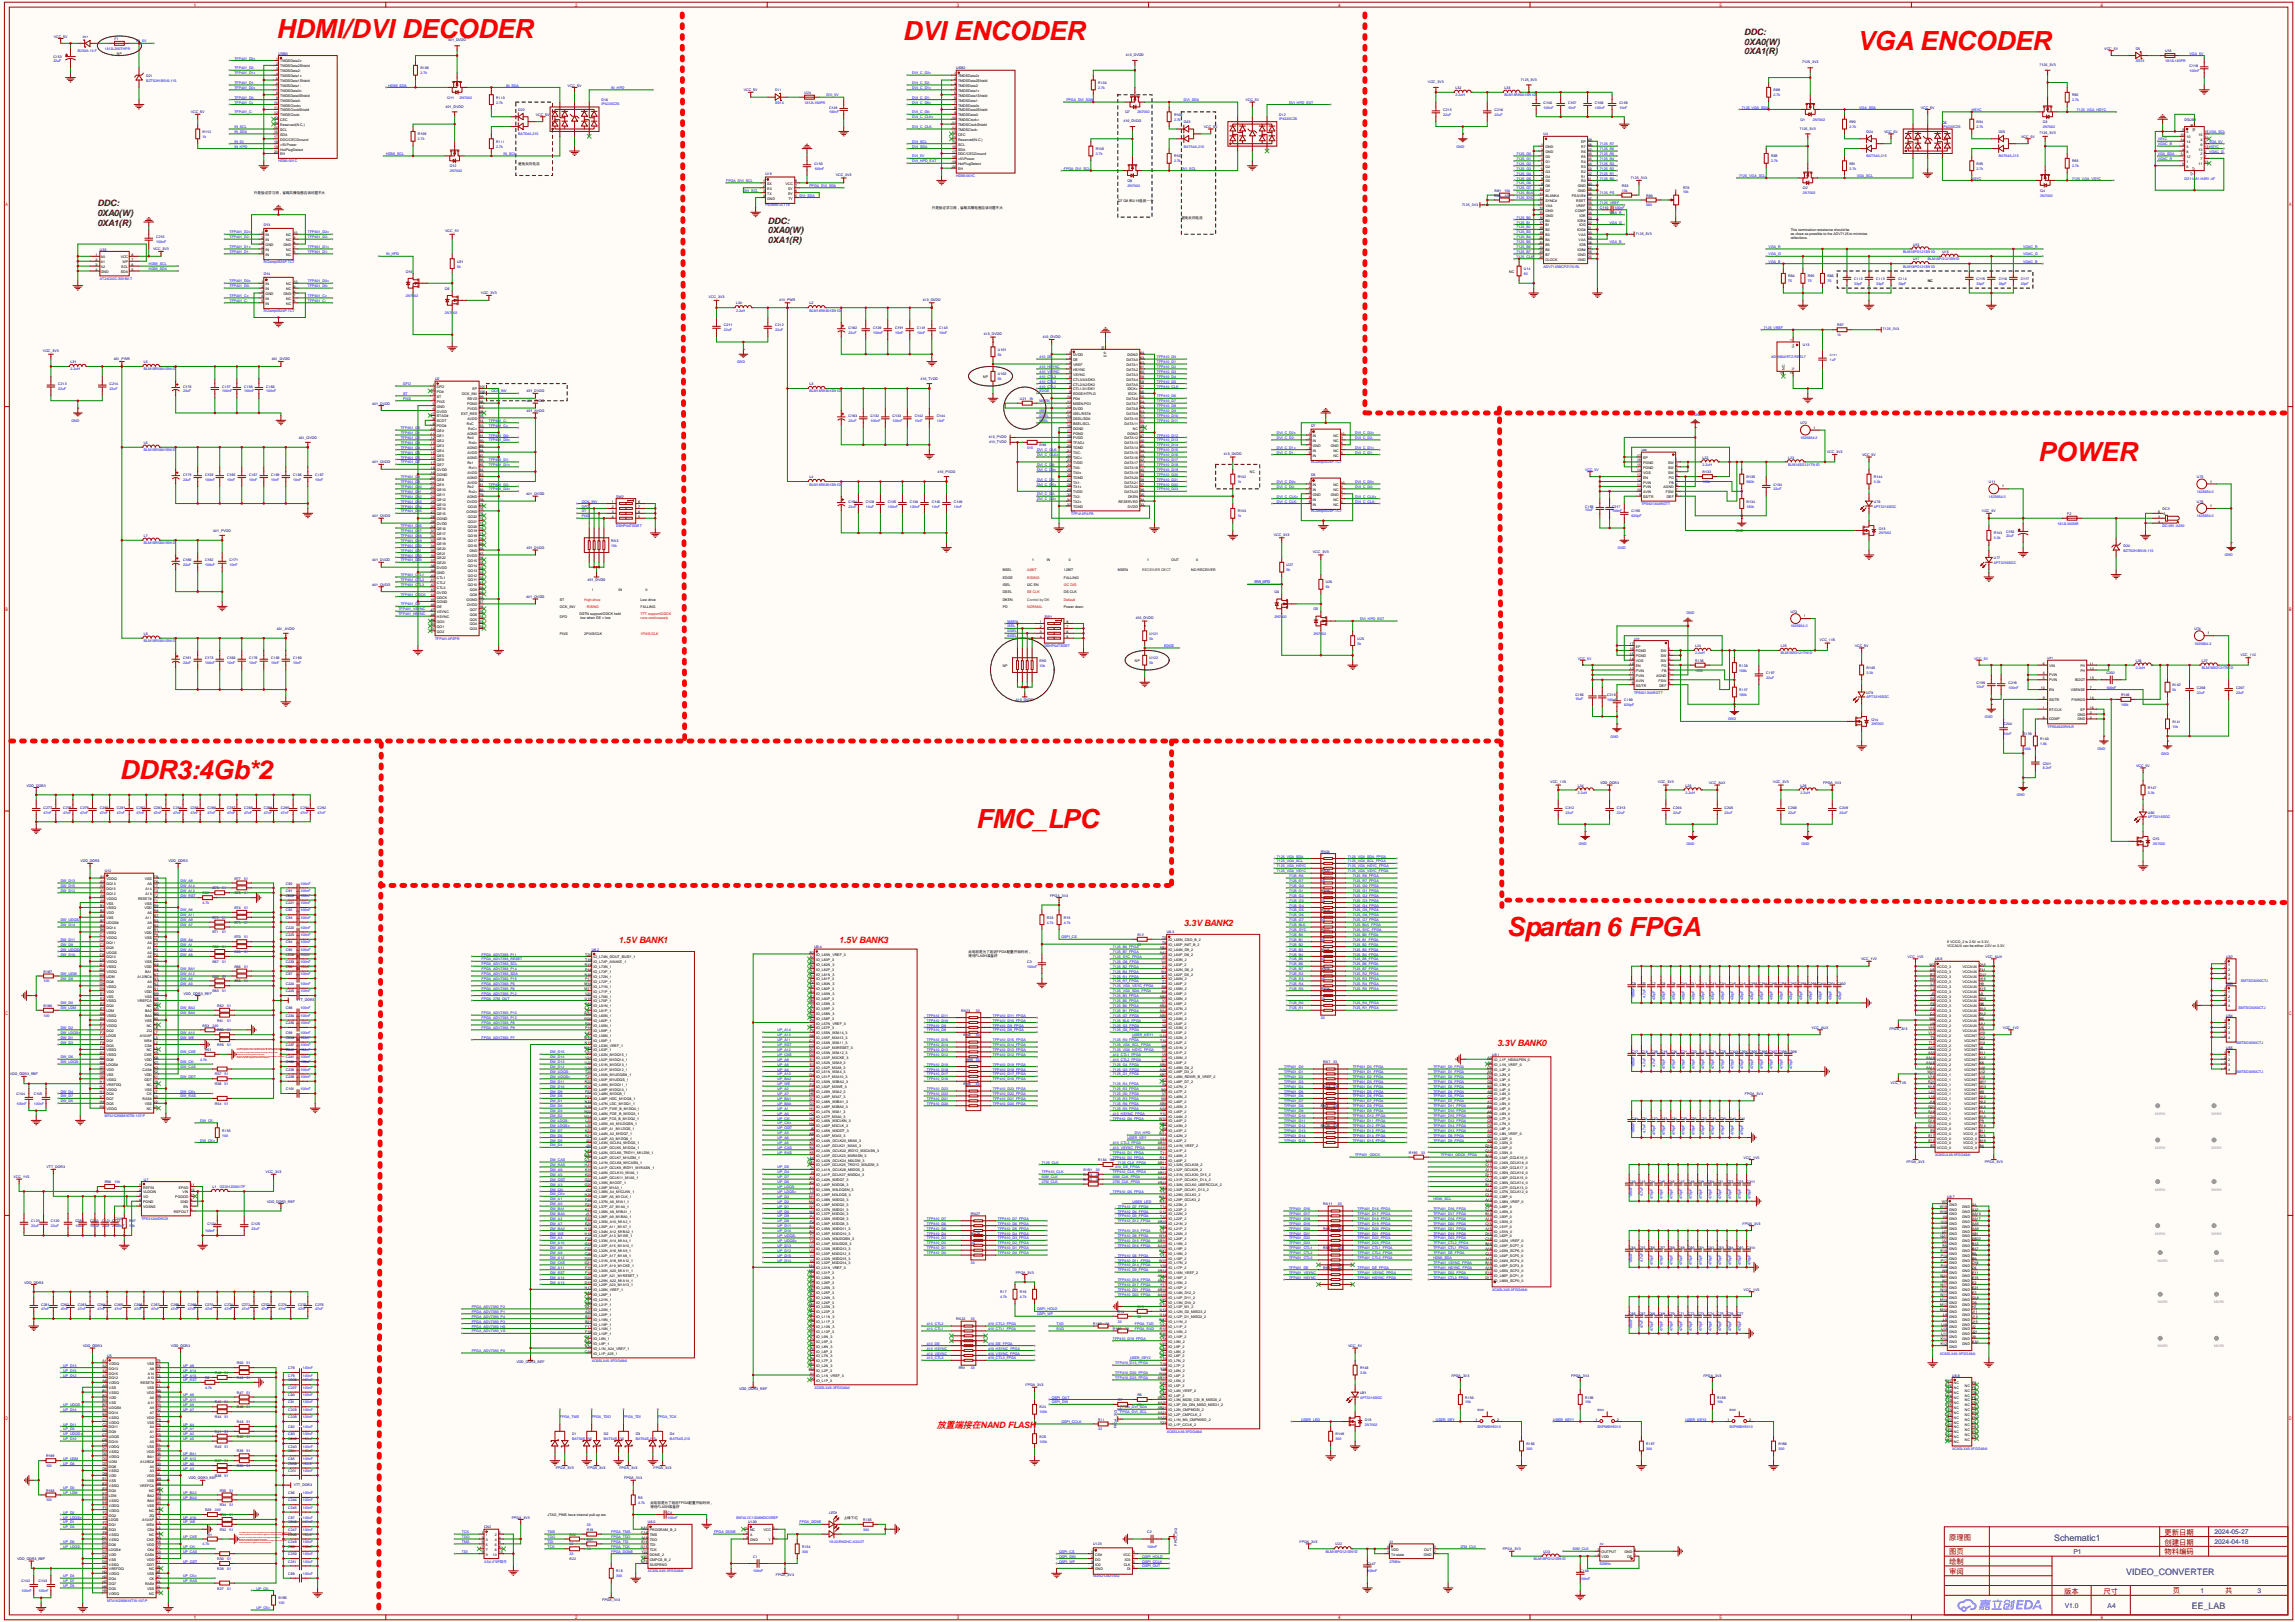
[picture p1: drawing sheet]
<svg xmlns="http://www.w3.org/2000/svg" width="1191mm" height="842mm" viewBox="0 0 1191 842" stroke-linecap="round" stroke-linejoin="round" font-family="sans-serif">
<defs><g id="words">
<g font-size="13.6" fill="#f00">
<text x="143" y="19">HDMI/DVI DECODER</text>
<text x="468" y="21">DVI ENCODER</text>
<text x="964" y="26">VGA ENCODER</text>
<text x="1058" y="239">POWER</text>
<text x="62" y="404">DDR3:4Gb*2</text>
<text x="506" y="430">FMC_LPC</text>
<text x="782" y="486">Spartan 6 FPGA</text>
</g>
<g font-size="4.6" fill="#000080">
<text x="1066" y="799">Schematic1</text>
<text x="1104" y="817">VIDEO_CONVERTER</text>
<text x="1138" y="835">EE_LAB</text>
</g>
<g font-size="4.5">
<text x="905" y="18">DDC:</text>
<text x="905" y="23">0XA0(W)</text>
<text x="905" y="28">0XA1(R)</text>
<text x="51" y="107">DDC:</text>
<text x="51" y="112">0XA0(W)</text>
<text x="51" y="117">0XA1(R)</text>
<text x="399" y="116">DDC:</text>
<text x="399" y="121">0XA0(W)</text>
<text x="399" y="126">0XA1(R)</text>
</g>
<g font-size="4.5" fill="#f00">
<text x="614" y="480">3.3V BANK2</text>
<text x="321" y="489">1.5V BANK1</text>
<text x="435" y="489">1.5V BANK3</text>
<text x="777" y="543">3.3V BANK0</text>
<text x="486" y="741">放置端接在NAND FLASH</text>
</g>
<g font-size="3.8" fill="#a00000">
<text x="1123" y="796">更新日期</text>
<text x="1012" y="799">原理图</text>
<text x="1123" y="801">创建日期</text>
<text x="1012" y="806">图页</text>
<text x="1123" y="806">物料编码</text>
<text x="1012" y="812">绘制</text>
<text x="1012" y="817">审阅</text>
<text x="1071" y="827">版本</text>
<text x="1092" y="827">尺寸</text>
<text x="1128" y="827">页</text>
<text x="1155" y="827">共</text>
</g>
<g font-size="3.5" fill="#000080">
<text x="1149" y="796">2024-05-27</text>
<text x="1149" y="801">2024-04-18</text>
<text x="1076" y="806">P1</text>
<text x="1142" y="826">1</text>
<text x="1172" y="826">3</text>
<text x="1072" y="834">V1.0</text>
<text x="1094" y="834">A4</text>
</g>
<g font-size="1.8" fill="#000080">
<text x="28" y="19">VCC_5V</text>
<text x="59" y="21">F1</text>
<text x="233" y="22">401_DVDD</text>
<text x="145" y="28">USB3</text>
<text x="584" y="29">410_DVDD</text>
<text x="1092" y="26">VCC_5V</text>
<text x="1108" y="26">D5</text>
<text x="1124" y="27">U18</text>
<text x="28" y="30">C153</text>
<text x="218" y="36">R108</text>
<text x="496" y="36">USB2</text>
<text x="935" y="33">7125_3V3</text>
<text x="1059" y="34">7125_3V3</text>
<text x="1136" y="35">C118</text>
<text x="76" y="40">D21</text>
<text x="789" y="42">7125_3V3</text>
<text x="295" y="45">VCC_5V</text>
<text x="386" y="47">VCC_5V</text>
<text x="402" y="47">D11</text>
<text x="570" y="44">R104</text>
<text x="741" y="43">VCC_3V3</text>
<text x="755" y="46">L32</text>
<text x="781" y="46">L33</text>
<text x="920" y="47">R88</text>
<text x="232" y="51">Q11</text>
<text x="258" y="51">R110</text>
<text x="312" y="52">D16</text>
<text x="418" y="49">U24</text>
<text x="646" y="52">VCC_5V</text>
<text x="801" y="54">C106</text>
<text x="814" y="54">C107</text>
<text x="828" y="54">C108</text>
<text x="840" y="54">C109</text>
<text x="1075" y="50">R92</text>
<text x="99" y="59">VCC_5V</text>
<text x="231" y="56">401_DVDD</text>
<text x="269" y="58">D22</text>
<text x="430" y="56">C149</text>
<text x="584" y="59">Q7</text>
<text x="749" y="58">C215</text>
<text x="776" y="58">C216</text>
<text x="997" y="56">VCC_5V</text>
<text x="278" y="60">VCC_5V</text>
<text x="583" y="63">410_DVDD</text>
<text x="609" y="60">R106</text>
<text x="614" y="64">D23</text>
<text x="664" y="60">D12</text>
<text x="934" y="63">Q1</text>
<text x="960" y="64">R90</text>
<text x="1008" y="64">D6</text>
<text x="1026" y="64">R94</text>
<text x="1060" y="64">Q3</text>
<text x="1134" y="63">DSUB1</text>
<text x="105" y="69">R112</text>
<text x="217" y="70">R109</text>
<text x="625" y="66">VCC_5V</text>
<text x="801" y="70">U4</text>
<text x="934" y="67">7125_3V3</text>
<text x="969" y="69">D24</text>
<text x="978" y="69">VCC_5V</text>
<text x="1037" y="69">D25</text>
<text x="1049" y="72">VCC_5V</text>
<text x="1059" y="70">7125_3V3</text>
<text x="258" y="74">R111</text>
<text x="569" y="78">R105</text>
<text x="609" y="82">R107</text>
<text x="919" y="82">R89</text>
<text x="233" y="87">Q12</text>
<text x="423" y="86">C150</text>
<text x="960" y="86">R91</text>
<text x="1026" y="86">R95</text>
<text x="1075" y="84">R93</text>
<text x="397" y="91">U19</text>
<text x="434" y="91">VCC_3V3</text>
<text x="585" y="94">Q8</text>
<text x="846" y="93">7125_3V3</text>
<text x="776" y="99">R81</text>
<text x="842" y="97">R83</text>
<text x="874" y="98">R78</text>
<text x="936" y="98">Q2</text>
<text x="1059" y="99">Q4</text>
<text x="759" y="107">7125_3V3</text>
<text x="776" y="102">R82</text>
<text x="854" y="102">R80</text>
<text x="830" y="108">C110</text>
<text x="137" y="117">D13</text>
<text x="81" y="124">C210</text>
<text x="231" y="121">VCC_5V</text>
<text x="849" y="122">7125_3V3</text>
<text x="52" y="130">U33</text>
<text x="79" y="129">VCC_3V3</text>
<text x="993" y="127">U15</text>
<text x="1008" y="131">U16</text>
<text x="237" y="136">U31</text>
<text x="993" y="135">U17</text>
<text x="137" y="143">D14</text>
<text x="211" y="141">Q10</text>
<text x="791" y="140">U14</text>
<text x="928" y="144">R84</text>
<text x="938" y="144">R85</text>
<text x="948" y="144">R86</text>
<text x="962" y="145">C112</text>
<text x="974" y="145">C113</text>
<text x="985" y="145">C114</text>
<text x="1026" y="145">C115</text>
<text x="1037" y="145">C116</text>
<text x="1049" y="145">C117</text>
<text x="231" y="150">Q9</text>
<text x="250" y="152">VCC_3V3</text>
<text x="368" y="155">VCC_3V3</text>
<text x="382" y="158">L30</text>
<text x="404" y="156">410_PWR</text>
<text x="420" y="158">L2</text>
<text x="479" y="156">410_DVDD</text>
<text x="376" y="169">C211</text>
<text x="402" y="169">C212</text>
<text x="440" y="171">C182</text>
<text x="453" y="171">C129</text>
<text x="465" y="171">C191</text>
<text x="476" y="171">C141</text>
<text x="487" y="171">C143</text>
<text x="511" y="174">410_DVDD</text>
<text x="954" y="169">R87</text>
<text x="977" y="171">7125_3V3</text>
<text x="541" y="175">410_DVDD</text>
<text x="936" y="179">U13</text>
<text x="22" y="183">VCC_3V3</text>
<text x="518" y="182">U101</text>
<text x="37" y="188">L31</text>
<text x="59" y="187">401_PWR</text>
<text x="75" y="188">L5</text>
<text x="141" y="187">401_DVDD</text>
<text x="226" y="197">U2</text>
<text x="478" y="197">410_TVDD</text>
<text x="518" y="195">U102</text>
<text x="30" y="200">C213</text>
<text x="57" y="200">C214</text>
<text x="95" y="201">C178</text>
<text x="115" y="201">C157</text>
<text x="127" y="201">C158</text>
<text x="138" y="201">C166</text>
<text x="273" y="204">401_DVDD</text>
<text x="420" y="200">L3</text>
<text x="193" y="210">401_DVDD</text>
<text x="273" y="209">401_PVDD</text>
<text x="529" y="207">U21</text>
<text x="273" y="214">401_AVDD</text>
<text x="440" y="216">C183</text>
<text x="452" y="216">C132</text>
<text x="463" y="216">C133</text>
<text x="475" y="216">C142</text>
<text x="486" y="216">C144</text>
<text x="680" y="221">D7</text>
<text x="934" y="220">U72</text>
<text x="155" y="228">401_OVDD</text>
<text x="513" y="227">410_PVDD</text>
<text x="75" y="230">L6</text>
<text x="513" y="230">410_TVDD</text>
<text x="539" y="232">R98</text>
<text x="635" y="236">410_DVDD</text>
<text x="884" y="238">L22</text>
<text x="928" y="238">L23</text>
<text x="948" y="235">VCC_3V3</text>
<text x="966" y="237">VCC_5V</text>
<text x="193" y="240">401_OVDD</text>
<text x="487" y="246">410_PVDD</text>
<text x="884" y="246">R133</text>
<text x="95" y="247">C179</text>
<text x="106" y="247">C159</text>
<text x="118" y="247">C185</text>
<text x="129" y="247">C167</text>
<text x="141" y="247">C169</text>
<text x="152" y="247">C186</text>
<text x="164" y="247">C187</text>
<text x="420" y="248">L4</text>
<text x="642" y="248">R102</text>
<text x="680" y="247">D8</text>
<text x="907" y="248">R135</text>
<text x="920" y="252">C194</text>
<text x="973" y="248">R144</text>
<text x="1032" y="251">U11</text>
<text x="1140" y="248">U75</text>
<text x="273" y="257">401_OVDD</text>
<text x="320" y="258">SW2</text>
<text x="440" y="261">C184</text>
<text x="449" y="261">C128</text>
<text x="461" y="261">C135</text>
<text x="472" y="261">C136</text>
<text x="484" y="261">C145</text>
<text x="495" y="261">C146</text>
<text x="823" y="263">C193</text>
<text x="837" y="263">C217</text>
<text x="907" y="261">R134</text>
<text x="973" y="261">U78</text>
<text x="1140" y="261">U76</text>
<text x="193" y="268">401_OVDD</text>
<text x="642" y="266">R103</text>
<text x="847" y="266">C195</text>
<text x="1029" y="266">VCC_5V</text>
<text x="1073" y="267">F2</text>
<text x="1122" y="265">DC3</text>
<text x="975" y="275">Q13</text>
<text x="75" y="279">L7</text>
<text x="111" y="276">401_PVDD</text>
<text x="317" y="281">RN3</text>
<text x="661" y="278">VCC_3V3</text>
<text x="1035" y="277">R143</text>
<text x="1041" y="277">C192</text>
<text x="273" y="285">401_DVDD</text>
<text x="681" y="287">VCC_3V3</text>
<text x="1102" y="284">D20</text>
<text x="95" y="291">C180</text>
<text x="106" y="291">C162</text>
<text x="119" y="291">C171</text>
<text x="193" y="291">401_DVDD</text>
<text x="668" y="294">U27</text>
<text x="1035" y="290">U77</text>
<text x="193" y="304">401_OVDD</text>
<text x="305" y="301">401_DVDD</text>
<text x="688" y="303">U26</text>
<text x="273" y="310">401_OVDD</text>
<text x="661" y="308">Q6</text>
<text x="682" y="317">Q5</text>
<text x="929" y="318">U73</text>
<text x="542" y="320">SW1</text>
<text x="589" y="321">410_DVDD</text>
<text x="75" y="329">L8</text>
<text x="144" y="327">401_AVDD</text>
<text x="597" y="329">U121</text>
<text x="1139" y="327">U74</text>
<text x="705" y="332">U25</text>
<text x="880" y="336">L24</text>
<text x="924" y="336">L25</text>
<text x="944" y="333">VCC_1V5</text>
<text x="963" y="336">VCC_5V</text>
<text x="1163" y="340">VCC_1V2</text>
<text x="95" y="342">C181</text>
<text x="106" y="342">C173</text>
<text x="118" y="342">C188</text>
<text x="129" y="342">C176</text>
<text x="141" y="342">C189</text>
<text x="152" y="342">C190</text>
<text x="539" y="343">RN2</text>
<text x="597" y="342">U122</text>
<text x="880" y="343">R136</text>
<text x="903" y="346">R138</text>
<text x="969" y="347">R145</text>
<text x="1108" y="343">L26</text>
<text x="1143" y="343">L27</text>
<text x="917" y="350">C197</text>
<text x="1093" y="350">C202</text>
<text x="903" y="359">R137</text>
<text x="969" y="360">U79</text>
<text x="1026" y="355">C199</text>
<text x="1042" y="355">C219</text>
<text x="1128" y="356">R142</text>
<text x="1140" y="357">C206</text>
<text x="1161" y="357">C207</text>
<text x="527" y="364">410_DVDD</text>
<text x="818" y="361">C196</text>
<text x="834" y="361">C218</text>
<text x="843" y="364">C198</text>
<text x="1101" y="361">R146</text>
<text x="971" y="374">Q14</text>
<text x="1040" y="376">C200</text>
<text x="1128" y="375">R141</text>
<text x="1050" y="381">R139</text>
<text x="1059" y="384">R140</text>
<text x="1060" y="397">C201</text>
<text x="1109" y="398">VCC_5V</text>
<text x="805" y="406">VCC_1V5</text>
<text x="830" y="407">VDD_DDR3</text>
<text x="861" y="406">VCC_3V3</text>
<text x="887" y="407">VCC_AUX</text>
<text x="920" y="406">VCC_3V3</text>
<text x="946" y="407">FPGA_3V3</text>
<text x="14" y="408">VDD_DDR3</text>
<text x="819" y="408">L34</text>
<text x="875" y="408">L28</text>
<text x="934" y="408">L29</text>
<text x="1115" y="409">R147</text>
<text x="23" y="420">C277</text>
<text x="33" y="420">C278</text>
<text x="42" y="420">C279</text>
<text x="52" y="420">C280</text>
<text x="61" y="420">C281</text>
<text x="71" y="420">C282</text>
<text x="80" y="420">C283</text>
<text x="90" y="420">C284</text>
<text x="99" y="420">C285</text>
<text x="108" y="420">C286</text>
<text x="118" y="420">C287</text>
<text x="127" y="420">C288</text>
<text x="137" y="420">C289</text>
<text x="146" y="420">C290</text>
<text x="156" y="420">C291</text>
<text x="165" y="420">C292</text>
<text x="813" y="420">C312</text>
<text x="839" y="420">C313</text>
<text x="868" y="420">C204</text>
<text x="895" y="420">C205</text>
<text x="928" y="420">C208</text>
<text x="955" y="420">C209</text>
<text x="1115" y="422">U80</text>
<text x="1117" y="436">Q15</text>
<text x="686" y="442">RN24</text>
<text x="42" y="447">VDD_DDR3</text>
<text x="87" y="447">VDD_DDR3</text>
<text x="54" y="453">U12</text>
<text x="686" y="453">RN20</text>
<text x="110" y="461">R75</text>
<text x="122" y="456">R77</text>
<text x="148" y="459">C90</text>
<text x="105" y="464">R52</text>
<text x="122" y="464">R76</text>
<text x="148" y="463">C91</text>
<text x="148" y="465">C220</text>
<text x="545" y="465">FPGA_3V3</text>
<text x="686" y="463">RN19</text>
<text x="122" y="472">R74</text>
<text x="148" y="473">C92</text>
<text x="148" y="469">C221</text>
<text x="686" y="473">RN18</text>
<text x="110" y="477">R72</text>
<text x="122" y="479">R73</text>
<text x="148" y="477">C93</text>
<text x="543" y="477">R23</text>
<text x="552" y="477">R15</text>
<text x="110" y="484">R71</text>
<text x="148" y="482">C222</text>
<text x="148" y="486">C223</text>
<text x="590" y="486">R12</text>
<text x="606" y="484">U8.3</text>
<text x="686" y="483">RN17</text>
<text x="110" y="492">R68</text>
<text x="122" y="487">R70</text>
<text x="148" y="489">C94</text>
<text x="423" y="492">U8.4</text>
<text x="122" y="494">R69</text>
<text x="148" y="493">C95</text>
<text x="148" y="496">C232</text>
<text x="307" y="493">U8.2</text>
<text x="686" y="493">RN16</text>
<text x="990" y="497">VCC_1V5</text>
<text x="1030" y="497">VCC_AUX</text>
<text x="1155" y="497">U82</text>
<text x="110" y="500">R67</text>
<text x="122" y="502">R66</text>
<text x="148" y="502">C96</text>
<text x="148" y="500">C233</text>
<text x="533" y="500">C3</text>
<text x="686" y="503">RN15</text>
<text x="966" y="498">VCC_1V2</text>
<text x="1004" y="498">U8.6</text>
<text x="23" y="505">R187</text>
<text x="110" y="507">R64</text>
<text x="122" y="510">R65</text>
<text x="148" y="506">C97</text>
<text x="110" y="515">R63</text>
<text x="148" y="511">C224</text>
<text x="148" y="515">C225</text>
<text x="686" y="514">RN14</text>
<text x="847" y="511">C5</text>
<text x="852" y="511">C6</text>
<text x="857" y="511">C7</text>
<text x="862" y="511">C8</text>
<text x="867" y="511">C9</text>
<text x="872" y="511">C10</text>
<text x="877" y="511">C11</text>
<text x="882" y="511">C12</text>
<text x="887" y="511">C13</text>
<text x="893" y="511">C14</text>
<text x="898" y="511">C15</text>
<text x="903" y="511">C16</text>
<text x="908" y="511">C293 C294 C295 C296 C297 C298 C299 C300 C301 C302</text>
<text x="1155" y="511">U83</text>
<text x="95" y="516">VDD_DDR3_REF</text>
<text x="154" y="519">VTT_DDR3</text>
<text x="23" y="522">R186</text>
<text x="113" y="522">R62</text>
<text x="148" y="524">C98</text>
<text x="148" y="527">C234</text>
<text x="499" y="525">RN23</text>
<text x="1155" y="527">U84</text>
<text x="105" y="533">R53</text>
<text x="113" y="530">R61</text>
<text x="148" y="531">C235</text>
<text x="940" y="534">VCC_AUX</text>
<text x="1040" y="534">VCC_1V2</text>
<text x="113" y="535">R60</text>
<text x="148" y="536">C99</text>
<text x="148" y="539">C236</text>
<text x="500" y="538">RN4</text>
<text x="981" y="535">FPGA_3V3</text>
<text x="106" y="545">R51</text>
<text x="113" y="543">R59</text>
<text x="148" y="543">C237</text>
<text x="148" y="545">C240</text>
<text x="1155" y="544">U85</text>
<text x="148" y="552">C100</text>
<text x="148" y="549">C241</text>
<text x="501" y="550">RN5</text>
<text x="687" y="552">RN7</text>
<text x="774" y="548">U8.1</text>
<text x="847" y="547">C17</text>
<text x="852" y="547">C18</text>
<text x="857" y="547">C29</text>
<text x="862" y="547">C19</text>
<text x="867" y="547">C20</text>
<text x="872" y="547">C21</text>
<text x="877" y="547">C22</text>
<text x="882" y="547">C23</text>
<text x="887" y="547">C24</text>
<text x="893" y="547">C25</text>
<text x="898" y="547">C303 C304 C305 C306 C307 C308 C309</text>
<text x="5" y="558">VDD_DDR3_REF</text>
<text x="112" y="558">R57</text>
<text x="148" y="555">C238</text>
<text x="112" y="563">R56</text>
<text x="148" y="559">C239</text>
<text x="500" y="563">RN6</text>
<text x="981" y="563">VCC_1V5</text>
<text x="9" y="568">C104</text>
<text x="18" y="568">C105</text>
<text x="148" y="566">C101</text>
<text x="687" y="564">RN8</text>
<text x="906" y="568">FPGA_3V3</text>
<text x="112" y="573">R54</text>
<text x="686" y="574">RN9</text>
<text x="847" y="581">C30</text>
<text x="852" y="581">C31</text>
<text x="857" y="581">C32</text>
<text x="862" y="581">C33</text>
<text x="867" y="581">C34</text>
<text x="872" y="581">C35</text>
<text x="877" y="581">C36</text>
<text x="882" y="581">C37</text>
<text x="887" y="581">C38</text>
<text x="893" y="581">C39</text>
<text x="898" y="581">C40</text>
<text x="903" y="581">C41</text>
<text x="115" y="587">R155</text>
<text x="686" y="585">RN28</text>
<text x="731" y="599">R190</text>
<text x="570" y="602">R184</text>
<text x="905" y="601">VCC_1V5</text>
<text x="989" y="603">FPGA_3V3</text>
<text x="1030" y="603">FPGA_3V3</text>
<text x="7" y="611">VCC_1V5</text>
<text x="24" y="606">VTT_DDR3</text>
<text x="138" y="609">VCC_3V3</text>
<text x="562" y="607">R151</text>
<text x="562" y="610">R153</text>
<text x="54" y="614">R96</text>
<text x="75" y="613">U7</text>
<text x="110" y="616">L1</text>
<text x="562" y="613">R152</text>
<text x="846" y="614">C42</text>
<text x="851" y="614">C43</text>
<text x="856" y="614">C44</text>
<text x="861" y="614">C45</text>
<text x="866" y="614">C46</text>
<text x="871" y="614">C47</text>
<text x="876" y="614">C48</text>
<text x="881" y="614">C49</text>
<text x="886" y="614">C50</text>
<text x="891" y="614">C51</text>
<text x="896" y="614">C52</text>
<text x="901" y="614">C53</text>
<text x="907" y="614">C311</text>
<text x="138" y="624">VDD_DDR3_REF</text>
<text x="1011" y="621">U8.7</text>
<text x="687" y="625">RN11</text>
<text x="16" y="634">C123</text>
<text x="26" y="634">C120</text>
<text x="39" y="634">C259</text>
<text x="47" y="634">C260</text>
<text x="53" y="634">C121 C122</text>
<text x="59" y="633">C119</text>
<text x="67" y="634">R97</text>
<text x="108" y="635">C124</text>
<text x="131" y="635">C125</text>
<text x="504" y="630">RN27</text>
<text x="904" y="635">FPGA_3V3</text>
<text x="504" y="641">RN25</text>
<text x="687" y="638">RN12</text>
<text x="687" y="648">RN13</text>
<text x="846" y="648">C54</text>
<text x="851" y="648">C55</text>
<text x="856" y="648">C56</text>
<text x="861" y="648">C57</text>
<text x="866" y="648">C58</text>
<text x="871" y="648">C59</text>
<text x="876" y="648">C60</text>
<text x="881" y="648">C61</text>
<text x="886" y="648">C62</text>
<text x="891" y="648">C63</text>
<text x="896" y="648">C64</text>
<text x="901" y="648">C65</text>
<text x="907" y="648">C310</text>
<text x="687" y="658">RN21</text>
<text x="13" y="666">VDD_DDR3</text>
<text x="527" y="661">FPGA_3V3</text>
<text x="519" y="671">R17</text>
<text x="529" y="671">R16</text>
<text x="905" y="670">VCC_1V5</text>
<text x="21" y="677">C261</text>
<text x="31" y="677">C262</text>
<text x="40" y="677">C263</text>
<text x="51" y="677">C264</text>
<text x="59" y="677">C265</text>
<text x="70" y="677">C266</text>
<text x="78" y="677">C267</text>
<text x="89" y="677">C268</text>
<text x="98" y="677">C269</text>
<text x="106" y="677">C270</text>
<text x="117" y="677">C271</text>
<text x="125" y="677">C272</text>
<text x="136" y="677">C273</text>
<text x="145" y="677">C274</text>
<text x="155" y="677">C275</text>
<text x="164" y="677">C276</text>
<text x="580" y="681">R14</text>
<text x="590" y="679">R13</text>
<text x="846" y="682">C66</text>
<text x="851" y="682">C67</text>
<text x="856" y="682">C68</text>
<text x="861" y="682">C69</text>
<text x="866" y="682">C70</text>
<text x="871" y="682">C71</text>
<text x="876" y="682">C72</text>
<text x="881" y="682">C73</text>
<text x="886" y="682">C74</text>
<text x="891" y="682">C75</text>
<text x="896" y="682">C76</text>
<text x="901" y="682">C77</text>
<text x="496" y="685">RN22</text>
<text x="567" y="687">R159</text>
<text x="578" y="690">R160</text>
<text x="43" y="699">VDD_DDR3</text>
<text x="89" y="699">VDD_DDR3</text>
<text x="700" y="699">VCC_5V</text>
<text x="56" y="704">U5</text>
<text x="123" y="708">R50</text>
<text x="268" y="707">VDD_DDR3_REF</text>
<text x="112" y="713">R48</text>
<text x="150" y="710">C78</text>
<text x="498" y="710">RN1</text>
<text x="706" y="710">R148</text>
<text x="106" y="715">R2</text>
<text x="123" y="715">R49</text>
<text x="150" y="714">C79</text>
<text x="150" y="717">C226</text>
<text x="532" y="719">FPGA_3V3</text>
<text x="753" y="714">FPGA_3V3</text>
<text x="815" y="714">FPGA_3V3</text>
<text x="884" y="714">FPGA_3V3</text>
<text x="1013" y="714">U8.8</text>
<text x="123" y="723">R47</text>
<text x="150" y="724">C80</text>
<text x="150" y="721">C227</text>
<text x="384" y="721">VDD_DDR3_REF</text>
<text x="590" y="724">R6</text>
<text x="706" y="723">U81</text>
<text x="760" y="726">R150</text>
<text x="823" y="726">R168</text>
<text x="891" y="726">R169</text>
<text x="112" y="728">R45</text>
<text x="123" y="731">R46</text>
<text x="150" y="728">C81</text>
<text x="150" y="732">C228</text>
<text x="539" y="731">R24</text>
<text x="580" y="727">R7</text>
<text x="112" y="736">R44</text>
<text x="150" y="736">C229</text>
<text x="570" y="737">R11</text>
<text x="708" y="737">Q16</text>
<text x="112" y="743">R41</text>
<text x="123" y="738">R43</text>
<text x="150" y="741">C82</text>
<text x="580" y="741" transform="rotate(-90 580 741)">FPGA_3V3</text>
<text x="123" y="746">R42</text>
<text x="150" y="745">C83</text>
<text x="150" y="747">C242</text>
<text x="297" y="745">D1</text>
<text x="313" y="745">D2</text>
<text x="330" y="745">D3</text>
<text x="348" y="745">D4</text>
<text x="539" y="746">R25</text>
<text x="693" y="745">R149</text>
<text x="792" y="750">R196</text>
<text x="854" y="750">R197</text>
<text x="923" y="750">R198</text>
<text x="112" y="751">R40</text>
<text x="123" y="754">R39</text>
<text x="150" y="754">C84</text>
<text x="150" y="751">C243</text>
<text x="24" y="756">R189</text>
<text x="112" y="759">R37</text>
<text x="123" y="761">R38</text>
<text x="150" y="757">C85</text>
<text x="150" y="760">C230</text>
<text x="288" y="762">FPGA_3V3</text>
<text x="305" y="762">FPGA_3V3</text>
<text x="321" y="762">FPGA_3V3</text>
<text x="339" y="762">FPGA_3V3</text>
<text x="98" y="768">VDD_DDR3_REF</text>
<text x="112" y="766">R36</text>
<text x="150" y="764">C231</text>
<text x="324" y="768">FPGA_3V3</text>
<text x="24" y="774">R188</text>
<text x="114" y="774">R35</text>
<text x="152" y="771">VTT_DDR3</text>
<text x="150" y="775">C86</text>
<text x="150" y="779">C244</text>
<text x="331" y="778">R5</text>
<text x="106" y="784">R26</text>
<text x="114" y="781">R34</text>
<text x="150" y="783">C245</text>
<text x="346" y="785">C4</text>
<text x="430" y="785">LED1</text>
<text x="114" y="787">R33</text>
<text x="150" y="788">C87</text>
<text x="150" y="790">C246</text>
<text x="266" y="788">FPGA_3V3</text>
<text x="336" y="790">U8.5</text>
<text x="388" y="790">U100</text>
<text x="448" y="789">R185</text>
<text x="108" y="797">R1</text>
<text x="114" y="794">R32</text>
<text x="150" y="794">C247</text>
<text x="150" y="797">C248</text>
<text x="251" y="793">CN2</text>
<text x="296" y="797">R20</text>
<text x="305" y="794">R19</text>
<text x="595" y="795">C2</text>
<text x="150" y="803">C88</text>
<text x="150" y="801">C249</text>
<text x="305" y="799">R21</text>
<text x="416" y="803">R154</text>
<text x="567" y="802">U123</text>
<text x="611" y="802" transform="rotate(-90 611 802)">FPGA_3V3</text>
<text x="675" y="801">FPGA_3V3</text>
<text x="693" y="802">U22</text>
<text x="721" y="801">X1</text>
<text x="9" y="809">VDD_DDR3_REF</text>
<text x="113" y="809">R30</text>
<text x="150" y="807">C250</text>
<text x="296" y="809">R22</text>
<text x="391" y="808">C1</text>
<text x="780" y="804">FPGA_3V3</text>
<text x="801" y="806">U23</text>
<text x="113" y="814">R29</text>
<text x="150" y="811">C251</text>
<text x="320" y="816">R18</text>
<text x="710" y="812">C147</text>
<text x="820" y="816">C148</text>
<text x="11" y="821">C102</text>
<text x="20" y="821">C103</text>
<text x="150" y="817">C89</text>
<text x="403" y="818">FPGA_3V3</text>
<text x="113" y="825">R27</text>
<text x="145" y="830">R156</text>
<text x="313" y="830">FPGA_3V3</text>
</g>
<g font-size="1.8" fill="#00f">
<text x="71" y="22">IN_5V</text>
<text x="40" y="27">B230A-13-F</text>
<text x="54" y="26">1812L200THPR</text>
<text x="1136" y="28">VGA_5V</text>
<text x="28" y="32">22uF</text>
<text x="122" y="31">TFP401_D2+</text>
<text x="122" y="36">TFP401_D2-</text>
<text x="1108" y="32">SS14</text>
<text x="1124" y="32">1812L160PR</text>
<text x="122" y="39">TFP401_D1+</text>
<text x="218" y="39">2.7k</text>
<text x="473" y="39">DVI_C_D2+</text>
<text x="1136" y="37">100nF</text>
<text x="76" y="42">BZT52H-B5V6,115</text>
<text x="122" y="44">TFP401_D1-</text>
<text x="122" y="46">TFP401_D0+</text>
<text x="202" y="45">HDMI_SDA</text>
<text x="263" y="45">IN_SDA</text>
<text x="317" y="46">IN_HPD</text>
<text x="473" y="44">DVI_C_D2-</text>
<text x="473" y="46">DVI_C_D1+</text>
<text x="570" y="46">2.7k</text>
<text x="122" y="51">TFP401_D0-</text>
<text x="122" y="54">TFP401_C+</text>
<text x="239" y="51">2N7002</text>
<text x="258" y="54">2.7k</text>
<text x="402" y="54">SS14</text>
<text x="418" y="54">1812L160PR</text>
<text x="429" y="50">DVI_5V</text>
<text x="473" y="51">DVI_C_D1-</text>
<text x="473" y="54">DVI_C_D0+</text>
<text x="553" y="52">FPGA_DVI_SDA</text>
<text x="614" y="52">DVI_SDA</text>
<text x="669" y="54">DVI_HPD_EXT</text>
<text x="755" y="50">2.2uH</text>
<text x="781" y="50">BLM18RK601SN1D</text>
<text x="920" y="50">2.7k</text>
<text x="1075" y="52">2.7k</text>
<text x="122" y="59">TFP401_C-</text>
<text x="312" y="55">IP4220CZ6</text>
<text x="430" y="59">100nF</text>
<text x="473" y="59">DVI_C_D0-</text>
<text x="590" y="59">2N7002</text>
<text x="801" y="56">100nF</text>
<text x="814" y="56">10nF</text>
<text x="828" y="56">100nF</text>
<text x="840" y="56">10nF</text>
<text x="904" y="56">7125_VGA_SDA</text>
<text x="965" y="56">VGA_SDA</text>
<text x="1023" y="58">HSYC</text>
<text x="1078" y="58">7125_VGA_HSYC</text>
<text x="473" y="61">DVI_C_CLK+</text>
<text x="609" y="63">2.7k</text>
<text x="664" y="62">IP4220CZ6</text>
<text x="749" y="60">22uF</text>
<text x="776" y="60">22uF</text>
<text x="941" y="63">2N7002</text>
<text x="105" y="72">1k</text>
<text x="122" y="66">IN_SCL</text>
<text x="122" y="69">IN_SDA</text>
<text x="269" y="70">BAT54A,215</text>
<text x="473" y="66">DVI_C_CLK-</text>
<text x="960" y="66">2.7k</text>
<text x="1008" y="66">IP4220CZ6</text>
<text x="1026" y="66">2.7k</text>
<text x="1060" y="66">2N7002</text>
<text x="122" y="74">IN_5V</text>
<text x="122" y="77">IN_HPD</text>
<text x="217" y="73">2.7k</text>
<text x="258" y="77">2.7k</text>
<text x="473" y="74">DVI_SCL</text>
<text x="473" y="77">DVI_SDA</text>
<text x="614" y="77">BAT54A,215</text>
<text x="756" y="77">GND</text>
<text x="830" y="75">7125_R7</text>
<text x="830" y="78">7125_R6</text>
<text x="1120" y="73">VSYC</text>
<text x="1120" y="75">VGAC_B</text>
<text x="1147" y="74">VGA_5V</text>
<text x="200" y="80">HDMI_SCL</text>
<text x="261" y="80">IN_SCL</text>
<text x="473" y="82">DVI_5V</text>
<text x="569" y="80">2.7k</text>
<text x="787" y="80">7125_G0</text>
<text x="787" y="83">7125_G1</text>
<text x="830" y="80">7125_R5</text>
<text x="830" y="83">7125_R4</text>
<text x="969" y="82">BAT54A,215</text>
<text x="1037" y="82">BAT54A,215</text>
<text x="1120" y="80">VGA_SDA</text>
<text x="1120" y="83">VGAC_R</text>
<text x="1147" y="79">VGAC_G</text>
<text x="145" y="84">HDMI-001C</text>
<text x="233" y="89">2N7002</text>
<text x="423" y="88">100nF</text>
<text x="473" y="84">DVI_HPD_EXT</text>
<text x="552" y="88">FPGA_DVI_SCL</text>
<text x="609" y="84">2.7k</text>
<text x="613" y="88">DVI_SCL</text>
<text x="787" y="86">7125_G2</text>
<text x="787" y="88">7125_G3</text>
<text x="830" y="86">7125_R3</text>
<text x="830" y="88">7125_R2</text>
<text x="919" y="84">2.7k</text>
<text x="960" y="88">2.7k</text>
<text x="1026" y="88">2.7k</text>
<text x="1075" y="87">2.7k</text>
<text x="377" y="94">FPGA_DVI_SCL</text>
<text x="496" y="92">HDMI-001C</text>
<text x="787" y="91">7125_G4</text>
<text x="787" y="93">7125_G5</text>
<text x="787" y="96">7125_G6</text>
<text x="830" y="91">7125_R1</text>
<text x="830" y="93">7125_R0</text>
<text x="903" y="92">7125_VGA_SCL</text>
<text x="964" y="92">VGA_SCL</text>
<text x="1023" y="93">VSYC</text>
<text x="1075" y="93">7125_VGA_VSYC</text>
<text x="1134" y="93">DZ11A51-H8R1-4F</text>
<text x="386" y="99">DVI_SCL</text>
<text x="420" y="97">FPGA_DVI_SDA</text>
<text x="585" y="97">2N7002</text>
<text x="781" y="99">10k</text>
<text x="787" y="98">7125_G7</text>
<text x="787" y="101">7125_BLK</text>
<text x="830" y="101">7125_PS</text>
<text x="842" y="99">10k</text>
<text x="874" y="100">10k</text>
<text x="936" y="101">2N7002</text>
<text x="397" y="107">P82B96TD,118</text>
<text x="415" y="102">DVI_SDA</text>
<text x="781" y="102">10k</text>
<text x="787" y="103">7125_SYC</text>
<text x="830" y="106">7125_VREF</text>
<text x="854" y="107">560</text>
<text x="1059" y="102">2N7002</text>
<text x="787" y="113">7125_B0</text>
<text x="835" y="111">VGA_R</text>
<text x="838" y="108">100nF</text>
<text x="787" y="116">7125_B1</text>
<text x="787" y="119">7125_B2</text>
<text x="835" y="116">VGA_G</text>
<text x="119" y="121">TFP401_D2+</text>
<text x="119" y="124">TFP401_D2-</text>
<text x="160" y="121">TFP401_D2+</text>
<text x="160" y="124">TFP401_D2-</text>
<text x="787" y="121">7125_B3</text>
<text x="787" y="124">7125_B4</text>
<text x="81" y="126">100nF</text>
<text x="119" y="129">TFP401_D1+</text>
<text x="119" y="131">TFP401_D1-</text>
<text x="160" y="129">TFP401_D1+</text>
<text x="160" y="131">TFP401_D1-</text>
<text x="787" y="126">7125_B5</text>
<text x="787" y="129">7125_B6</text>
<text x="787" y="131">7125_B7</text>
<text x="835" y="126">VGA_B</text>
<text x="918" y="129">VGA_R</text>
<text x="988" y="131">BLM18PG121SN1D</text>
<text x="1050" y="129">VGAC_R</text>
<text x="77" y="138">HDMI_SCL</text>
<text x="137" y="136">RClamp0524P.TCT</text>
<text x="200" y="133">IN_HPD</text>
<text x="787" y="134">7125_CLK</text>
<text x="918" y="136">VGA_B</text>
<text x="918" y="133">VGA_G</text>
<text x="1001" y="135">BLM18PG121SN1D</text>
<text x="1050" y="136">VGAC_B</text>
<text x="1050" y="133">VGAC_G</text>
<text x="77" y="140">HDMI_SDA</text>
<text x="237" y="139">5k</text>
<text x="791" y="143">50</text>
<text x="801" y="139">ADV7125BCPZ170-RL</text>
<text x="988" y="139">BLM18PG121SN1D</text>
<text x="52" y="145">AT24C02C-SSHM-T</text>
<text x="119" y="146">TFP401_D0+</text>
<text x="119" y="149">TFP401_D0-</text>
<text x="160" y="146">TFP401_D0+</text>
<text x="160" y="149">TFP401_D0-</text>
<text x="928" y="146">75</text>
<text x="938" y="146">75</text>
<text x="948" y="146">75</text>
<text x="962" y="148">33pF</text>
<text x="974" y="148">33pF</text>
<text x="985" y="148">33pF</text>
<text x="1026" y="148">33pF</text>
<text x="1037" y="148">33pF</text>
<text x="1049" y="148">33pF</text>
<text x="119" y="154">TFP401_C+</text>
<text x="160" y="154">TFP401_C+</text>
<text x="211" y="154">2N7002</text>
<text x="119" y="157">TFP401_C-</text>
<text x="137" y="162">RClamp0524P.TCT</text>
<text x="160" y="157">TFP401_C-</text>
<text x="382" y="162">2.2uH</text>
<text x="420" y="162">BLM18RK601SN1D</text>
<text x="231" y="163">2N7002</text>
<text x="376" y="172">22uF</text>
<text x="402" y="172">22uF</text>
<text x="440" y="173">22uF</text>
<text x="453" y="173">100nF</text>
<text x="465" y="173">10nF</text>
<text x="476" y="173">10nF</text>
<text x="487" y="173">10nF</text>
<text x="915" y="171">7125_VREF</text>
<text x="954" y="174">1k</text>
<text x="518" y="185">5k</text>
<text x="539" y="186">410_DE</text>
<text x="600" y="186">TFP410_D0</text>
<text x="919" y="186">AD1580ARTZ-REEL7</text>
<text x="383" y="188">GND</text>
<text x="539" y="191">410_HSYNC</text>
<text x="600" y="188">TFP410_D1</text>
<text x="600" y="191">TFP410_D2</text>
<text x="950" y="187">1uF</text>
<text x="37" y="192">2.2uH</text>
<text x="75" y="192">BLM18RK601SN1D</text>
<text x="518" y="197">5k</text>
<text x="539" y="193">410_VSYNC</text>
<text x="539" y="196">410_CTL3</text>
<text x="600" y="193">TFP410_D3</text>
<text x="600" y="196">TFP410_D4</text>
<text x="30" y="202">22uF</text>
<text x="57" y="202">22uF</text>
<text x="95" y="204">22uF</text>
<text x="115" y="204">100nF</text>
<text x="127" y="204">100nF</text>
<text x="138" y="204">100nF</text>
<text x="209" y="200">DFO</text>
<text x="255" y="204">OCK_INV</text>
<text x="420" y="204">BLM18RK601SN1D</text>
<text x="539" y="204">EDGE</text>
<text x="539" y="199">410_CTL2</text>
<text x="539" y="201">410_CTL1</text>
<text x="600" y="199">TFP410_D5</text>
<text x="600" y="201">TFP410_CLK</text>
<text x="209" y="207">PIXS</text>
<text x="209" y="205">ST</text>
<text x="534" y="207">5k</text>
<text x="539" y="209">MSEN</text>
<text x="600" y="206">TFP410_D6</text>
<text x="600" y="209">TFP410_D7</text>
<text x="539" y="214">ISEL</text>
<text x="600" y="211">TFP410_D8</text>
<text x="600" y="214">TFP410_D9</text>
<text x="879" y="216">GND</text>
<text x="37" y="219">GND</text>
<text x="254" y="219">TFP401_C-</text>
<text x="254" y="221">TFP401_C+</text>
<text x="440" y="219">22uF</text>
<text x="452" y="219">100nF</text>
<text x="463" y="219">100nF</text>
<text x="475" y="219">10nF</text>
<text x="486" y="219">10nF</text>
<text x="539" y="216">DSEL</text>
<text x="539" y="219">BSEL</text>
<text x="600" y="216">TFP410_D10</text>
<text x="600" y="219">TFP410_D11</text>
<text x="208" y="223">TFP401_D0</text>
<text x="208" y="225">TFP401_D1</text>
<text x="208" y="228">TFP401_D2</text>
<text x="254" y="226">TFP401_D0-</text>
<text x="600" y="226">TFP410_D12</text>
<text x="663" y="225">DVI_C_D2+</text>
<text x="663" y="228">DVI_C_D2-</text>
<text x="703" y="225">DVI_C_D2+</text>
<text x="703" y="228">DVI_C_D2-</text>
<text x="934" y="228">1625854-2</text>
<text x="208" y="230">TFP401_D3</text>
<text x="208" y="233">TFP401_D4</text>
<text x="254" y="229">TFP401_D0+</text>
<text x="533" y="233">510</text>
<text x="600" y="229">TFP410_D13</text>
<text x="600" y="232">TFP410_D14</text>
<text x="663" y="233">DVI_C_D1+</text>
<text x="703" y="233">DVI_C_D1+</text>
<text x="75" y="234">BLM18RK601SN1D</text>
<text x="208" y="235">TFP401_D5</text>
<text x="208" y="238">TFP401_D6</text>
<text x="254" y="239">TFP401_D1-</text>
<text x="538" y="234">DVI_C_CLK-</text>
<text x="538" y="237">DVI_C_CLK+</text>
<text x="600" y="234">TFP410_D15</text>
<text x="600" y="237">TFP410_D16</text>
<text x="600" y="239">TFP410_D17</text>
<text x="663" y="235">DVI_C_D1-</text>
<text x="703" y="235">DVI_C_D1-</text>
<text x="208" y="240">TFP401_D7</text>
<text x="254" y="242">TFP401_D1+</text>
<text x="538" y="242">DVI_C_D0-</text>
<text x="538" y="244">DVI_C_D0+</text>
<text x="600" y="242">TFP410_D18</text>
<text x="600" y="244">TFP410_D19</text>
<text x="680" y="240">RClamp0524P.TCT</text>
<text x="823" y="244">VCC_5V</text>
<text x="884" y="242">2.2uH</text>
<text x="928" y="242">BLM18SG121TN1D</text>
<text x="95" y="249">22uF</text>
<text x="106" y="249">100nF</text>
<text x="118" y="249">10nF</text>
<text x="129" y="249">10nF</text>
<text x="141" y="249">10nF</text>
<text x="152" y="249">10nF</text>
<text x="164" y="249">10nF</text>
<text x="208" y="248">TFP401_D8</text>
<text x="208" y="251">TFP401_D9</text>
<text x="254" y="252">TFP401_D2-</text>
<text x="420" y="252">BLM18RK601SN1D</text>
<text x="538" y="249">DVI_C_D1-</text>
<text x="538" y="252">DVI_C_D1+</text>
<text x="600" y="247">TFP410_D20</text>
<text x="600" y="249">TFP410_D21</text>
<text x="600" y="252">TFP410_D22</text>
<text x="642" y="251">1k</text>
<text x="663" y="251">DVI_C_D0+</text>
<text x="703" y="251">DVI_C_D0+</text>
<text x="884" y="251">100k</text>
<text x="907" y="251">560k</text>
<text x="973" y="251">3.3k</text>
<text x="208" y="253">TFP401_D10</text>
<text x="208" y="256">TFP401_D11</text>
<text x="254" y="254">TFP401_D2+</text>
<text x="538" y="257">DVI_C_D2-</text>
<text x="600" y="254">TFP410_D23</text>
<text x="663" y="253">DVI_C_D0-</text>
<text x="703" y="253">DVI_C_D0-</text>
<text x="920" y="254">22uF</text>
<text x="1140" y="256">1625854-2</text>
<text x="208" y="258">TFP401_D12</text>
<text x="208" y="261">TFP401_D13</text>
<text x="208" y="263">TFP401_D14</text>
<text x="302" y="261">OCK_INV</text>
<text x="302" y="263">DFO</text>
<text x="440" y="263">22uF</text>
<text x="449" y="263">10uF</text>
<text x="461" y="263">100nF</text>
<text x="472" y="263">100nF</text>
<text x="484" y="263">10nF</text>
<text x="495" y="263">10nF</text>
<text x="538" y="260">DVI_C_D2+</text>
<text x="663" y="258">DVI_C_CLK+</text>
<text x="663" y="261">DVI_C_CLK-</text>
<text x="703" y="258">DVI_C_CLK+</text>
<text x="703" y="261">DVI_C_CLK-</text>
<text x="852" y="262">TPS62130ARGTT</text>
<text x="907" y="263">180k</text>
<text x="973" y="263">APT3216SGC</text>
<text x="1032" y="258">1625854-2</text>
<text x="208" y="266">TFP401_D15</text>
<text x="302" y="268">PIXS</text>
<text x="302" y="266">ST</text>
<text x="556" y="267">TFP410PAPR</text>
<text x="642" y="268">1k</text>
<text x="680" y="266">RClamp0524P.TCT</text>
<text x="823" y="265">10uF</text>
<text x="837" y="266">100nF</text>
<text x="847" y="268">620pF</text>
<text x="1140" y="268">1625854-2</text>
<text x="208" y="273">TFP401_D16</text>
<text x="320" y="273">DSHP04TSGET</text>
<text x="901" y="276">GND</text>
<text x="1068" y="272">1812L300MR</text>
<text x="1122" y="273">DC-091-A250</text>
<text x="208" y="276">TFP401_D17</text>
<text x="208" y="279">TFP401_D18</text>
<text x="208" y="281">TFP401_D19</text>
<text x="975" y="277">2N7002</text>
<text x="1035" y="280">3.3k</text>
<text x="1041" y="279">22uF</text>
<text x="75" y="282">BLM18RK601SN1D</text>
<text x="208" y="284">TFP401_D20</text>
<text x="208" y="286">TFP401_D21</text>
<text x="317" y="284">10k</text>
<text x="840" y="285">GND</text>
<text x="1102" y="286">BZT52H-B5V6,115</text>
<text x="95" y="294">22uF</text>
<text x="106" y="294">100nF</text>
<text x="119" y="294">10nF</text>
<text x="208" y="289">TFP401_D22</text>
<text x="208" y="291">TFP401_D23</text>
<text x="1035" y="293">APT3216SGC</text>
<text x="1155" y="289">GND</text>
<text x="208" y="299">TFP401_CTL1</text>
<text x="668" y="296">5k</text>
<text x="208" y="301">TFP401_CTL2</text>
<text x="208" y="304">TFP401_CTL3</text>
<text x="651" y="303">DVI_HPD</text>
<text x="688" y="305">5k</text>
<text x="208" y="309">TFP401_ODCK</text>
<text x="207" y="317">TFP401_VSYNC</text>
<text x="208" y="314">TFP401_DE</text>
<text x="207" y="319">TFP401_HSYNC</text>
<text x="523" y="323">MSEN</text>
<text x="661" y="320">2N7002</text>
<text x="706" y="322">DVI_HPD_EXT</text>
<text x="875" y="319">GND</text>
<text x="523" y="326">ISEL</text>
<text x="523" y="328">DSEL</text>
<text x="682" y="329">2N7002</text>
<text x="929" y="326">1625854-2</text>
<text x="75" y="333">BLM18RK601SN1D</text>
<text x="226" y="332">TFP401APZPR</text>
<text x="523" y="331">BSEL</text>
<text x="542" y="336">DSHP04TSGET</text>
<text x="597" y="332">5k</text>
<text x="604" y="336">EDGE</text>
<text x="705" y="334">5k</text>
<text x="1139" y="334">1625854-2</text>
<text x="880" y="340">2.2uH</text>
<text x="924" y="340">BLM18SG121TN1D</text>
<text x="95" y="345">22uF</text>
<text x="106" y="345">100nF</text>
<text x="118" y="345">10nF</text>
<text x="129" y="345">10nF</text>
<text x="141" y="345">10nF</text>
<text x="152" y="345">10nF</text>
<text x="539" y="346">10k</text>
<text x="597" y="345">5k</text>
<text x="819" y="342">VCC_5V</text>
<text x="1025" y="342">VCC_5V</text>
<text x="1108" y="347">2.2uH</text>
<text x="1143" y="347">BLM18SG121TN1D</text>
<text x="880" y="348">100k</text>
<text x="903" y="348">158k</text>
<text x="917" y="352">22uF</text>
<text x="969" y="350">3.3k</text>
<text x="848" y="360">TPS62130ARGTT</text>
<text x="1026" y="357">10uF</text>
<text x="1042" y="357">100nF</text>
<text x="1093" y="357">100nF</text>
<text x="1128" y="359">5k</text>
<text x="1140" y="360">22uF</text>
<text x="1161" y="360">22uF</text>
<text x="818" y="363">10uF</text>
<text x="834" y="364">100nF</text>
<text x="903" y="361">180k</text>
<text x="969" y="362">APT3216SGC</text>
<text x="843" y="366">620pF</text>
<text x="1101" y="366">100k</text>
<text x="897" y="374">GND</text>
<text x="971" y="376">2N7002</text>
<text x="1030" y="372">GND</text>
<text x="1063" y="378">TPS54620RHLR</text>
<text x="1128" y="378">10k</text>
<text x="836" y="383">GND</text>
<text x="1040" y="381">10nF</text>
<text x="1050" y="389">100k</text>
<text x="1059" y="387">1.8k</text>
<text x="1089" y="389">GND</text>
<text x="1122" y="392">GND</text>
<text x="1060" y="399">8.2nF</text>
<text x="819" y="412">2.2uH</text>
<text x="875" y="412">2.2uH</text>
<text x="934" y="412">2.2uH</text>
<text x="1047" y="413">GND</text>
<text x="1115" y="412">3.3k</text>
<text x="23" y="422">47nF</text>
<text x="33" y="422">47nF</text>
<text x="42" y="422">47nF</text>
<text x="52" y="422">47nF</text>
<text x="61" y="422">47nF</text>
<text x="71" y="422">47nF</text>
<text x="80" y="422">47nF</text>
<text x="90" y="422">47nF</text>
<text x="99" y="422">47nF</text>
<text x="108" y="422">47nF</text>
<text x="118" y="422">47nF</text>
<text x="127" y="422">47nF</text>
<text x="137" y="422">47nF</text>
<text x="146" y="422">47nF</text>
<text x="156" y="422">47nF</text>
<text x="165" y="422">47nF</text>
<text x="813" y="422">22uF</text>
<text x="839" y="422">22uF</text>
<text x="868" y="422">22uF</text>
<text x="895" y="422">22uF</text>
<text x="928" y="422">22uF</text>
<text x="955" y="422">22uF</text>
<text x="1115" y="425">APT3216SGC</text>
<text x="819" y="439">GND</text>
<text x="875" y="439">GND</text>
<text x="935" y="439">GND</text>
<text x="1117" y="439">2N7002</text>
<text x="663" y="447">7125_VGA_SCL</text>
<text x="663" y="445">7125_VGA_SDA</text>
<text x="700" y="447">7125_VGA_SCL_FPGA</text>
<text x="700" y="445">7125_VGA_SDA_FPGA</text>
<text x="663" y="450">7125_VGA_HSYC</text>
<text x="663" y="453">7125_VGA_VSYC</text>
<text x="669" y="455">7125_R6</text>
<text x="700" y="450">7125_VGA_HSYC_FPGA</text>
<text x="700" y="453">7125_VGA_VSYC_FPGA</text>
<text x="702" y="455">7125_R6_FPGA</text>
<text x="31" y="460">DW_D15</text>
<text x="31" y="458">DW_D13</text>
<text x="94" y="460">DW_A14</text>
<text x="94" y="458">DW_A8</text>
<text x="115" y="461">51</text>
<text x="127" y="456">51</text>
<text x="156" y="459">100nF</text>
<text x="669" y="458">7125_R7</text>
<text x="669" y="460">7125_G0</text>
<text x="686" y="458">33</text>
<text x="702" y="460">7125_G0_FPGA</text>
<text x="702" y="458">7125_R7_FPGA</text>
<text x="31" y="463">DW_D12</text>
<text x="94" y="465">DW_RST</text>
<text x="94" y="463">DW_A13</text>
<text x="127" y="464">51</text>
<text x="156" y="463">100nF</text>
<text x="156" y="465">100nF</text>
<text x="669" y="463">7125_G1</text>
<text x="669" y="465">7125_G2</text>
<text x="669" y="468">7125_G3</text>
<text x="686" y="468">33</text>
<text x="702" y="468">7125_G3_FPGA</text>
<text x="702" y="465">7125_G2_FPGA</text>
<text x="702" y="463">7125_G1_FPGA</text>
<text x="94" y="473">DW_A6</text>
<text x="105" y="469">4.7k</text>
<text x="127" y="472">51</text>
<text x="156" y="473">100nF</text>
<text x="156" y="469">100nF</text>
<text x="669" y="470">7125_G4</text>
<text x="669" y="473">7125_G5</text>
<text x="702" y="473">7125_G5_FPGA</text>
<text x="702" y="470">7125_G4_FPGA</text>
<text x="31" y="478">DW_UDQS-</text>
<text x="94" y="478">DW_A9</text>
<text x="94" y="475">DW_A11</text>
<text x="115" y="477">51</text>
<text x="127" y="479">51</text>
<text x="156" y="477">100nF</text>
<text x="543" y="479">4.7k</text>
<text x="552" y="479">4.7k</text>
<text x="669" y="478">7125_G7</text>
<text x="669" y="475">7125_G6</text>
<text x="686" y="478">33</text>
<text x="702" y="475">7125_G6_FPGA</text>
<text x="702" y="478">7125_G7_FPGA</text>
<text x="31" y="480">DW_D14</text>
<text x="94" y="480">DW_A7</text>
<text x="115" y="484">51</text>
<text x="156" y="482">100nF</text>
<text x="156" y="486">100nF</text>
<text x="669" y="480">7125_BLK</text>
<text x="669" y="483">7125_SYC</text>
<text x="669" y="486">7125_B0</text>
<text x="702" y="486">7125_B0_FPGA</text>
<text x="702" y="483">7125_SYC_FPGA</text>
<text x="702" y="480">7125_BLK_FPGA</text>
<text x="31" y="488">DW_D11</text>
<text x="31" y="491">DW_D9</text>
<text x="94" y="491">DW_A1</text>
<text x="94" y="488">DW_A4</text>
<text x="115" y="492">51</text>
<text x="127" y="487">51</text>
<text x="156" y="489">100nF</text>
<text x="551" y="487">QSPI_CS</text>
<text x="578" y="492">7125_B6_FPGA</text>
<text x="590" y="491">33</text>
<text x="669" y="488">7125_B1</text>
<text x="669" y="491">7125_B2</text>
<text x="686" y="488">33</text>
<text x="702" y="491">7125_B2_FPGA</text>
<text x="702" y="488">7125_B1_FPGA</text>
<text x="31" y="493">DW_UDQS+</text>
<text x="31" y="496">DW_D10</text>
<text x="94" y="496">DW_A5</text>
<text x="94" y="493">DW_A2</text>
<text x="127" y="494">51</text>
<text x="156" y="493">100nF</text>
<text x="156" y="496">100nF</text>
<text x="250" y="496">FPGA_ADV7393_P11</text>
<text x="578" y="494">7125_B7_FPGA</text>
<text x="578" y="497">7125_SYC_FPGA</text>
<text x="669" y="493">7125_B3</text>
<text x="669" y="496">7125_B4</text>
<text x="702" y="496">7125_B4_FPGA</text>
<text x="702" y="493">7125_B3_FPGA</text>
<text x="94" y="503">DW_BA1</text>
<text x="115" y="500">51</text>
<text x="127" y="502">51</text>
<text x="156" y="502">100nF</text>
<text x="156" y="500">100nF</text>
<text x="250" y="498">FPGA_ADV7393_RESET</text>
<text x="250" y="501">FPGA_ADV7393_SCL</text>
<text x="250" y="503">FPGA_ADV7393_P14</text>
<text x="533" y="502">100nF</text>
<text x="578" y="500">7125_G6_FPGA</text>
<text x="578" y="502">7125_B2_FPGA</text>
<text x="669" y="503">7125_B7</text>
<text x="669" y="498">7125_B5</text>
<text x="669" y="501">7125_B6</text>
<text x="686" y="498">33</text>
<text x="702" y="503">7125_B7_FPGA</text>
<text x="702" y="498">7125_B5_FPGA</text>
<text x="702" y="501">7125_B6_FPGA</text>
<text x="23" y="510">100</text>
<text x="31" y="506">DW_UDM</text>
<text x="31" y="508">DW_D8</text>
<text x="94" y="508">DW_A0</text>
<text x="94" y="506">DW_A12</text>
<text x="115" y="507">51</text>
<text x="127" y="510">51</text>
<text x="156" y="506">100nF</text>
<text x="250" y="506">FPGA_ADV7393_SDA</text>
<text x="250" y="508">FPGA_ADV7393_P15</text>
<text x="578" y="505">7125_B4_FPGA</text>
<text x="578" y="507">7125_R1_FPGA</text>
<text x="578" y="510">7125_R7_FPGA</text>
<text x="669" y="508">7125_R3</text>
<text x="669" y="506">7125_R2</text>
<text x="686" y="508">33</text>
<text x="702" y="508">7125_R3_FPGA</text>
<text x="702" y="506">7125_R2_FPGA</text>
<text x="1163" y="510">SMTSO3050CTJ</text>
<text x="94" y="511">DW_A3</text>
<text x="115" y="515">51</text>
<text x="156" y="511">100nF</text>
<text x="156" y="515">100nF</text>
<text x="250" y="511">FPGA_ADV7393_P5</text>
<text x="250" y="514">FPGA_ADV7393_P6</text>
<text x="578" y="515">7125_VGA_SDA_FPGA</text>
<text x="578" y="512">7125_VGA_VSYC_FPGA</text>
<text x="669" y="514">7125_R5</text>
<text x="669" y="511">7125_R4</text>
<text x="702" y="514">7125_R5_FPGA</text>
<text x="702" y="511">7125_R4_FPGA</text>
<text x="31" y="521">DW_D0</text>
<text x="250" y="519">FPGA_27M_OUT</text>
<text x="250" y="516">FPGA_ADV7393_P12</text>
<text x="578" y="517">7125_B3_FPGA</text>
<text x="578" y="520">7125_B5_FPGA</text>
<text x="669" y="521">7125_R0</text>
<text x="686" y="519">33</text>
<text x="702" y="521">7125_R0_FPGA</text>
<text x="848" y="518" transform="rotate(-90 848 518)">100uF</text>
<text x="854" y="518" transform="rotate(-90 854 518)">4.7uF</text>
<text x="859" y="519" transform="rotate(-90 859 519)">470pF</text>
<text x="864" y="519" transform="rotate(-90 864 519)">470pF</text>
<text x="869" y="519" transform="rotate(-90 869 519)">470pF</text>
<text x="874" y="519" transform="rotate(-90 874 519)">470pF</text>
<text x="879" y="519" transform="rotate(-90 879 519)">470pF</text>
<text x="884" y="519" transform="rotate(-90 884 519)">470pF</text>
<text x="890" y="519" transform="rotate(-90 890 519)">470pF</text>
<text x="895" y="519" transform="rotate(-90 895 519)">470pF</text>
<text x="900" y="519" transform="rotate(-90 900 519)">470pF</text>
<text x="905" y="519" transform="rotate(-90 905 519)">470pF</text>
<text x="910" y="519" transform="rotate(-90 910 519)">470pF</text>
<text x="915" y="519" transform="rotate(-90 915 519)">470pF</text>
<text x="920" y="519" transform="rotate(-90 920 519)">470pF</text>
<text x="925" y="519" transform="rotate(-90 925 519)">470pF</text>
<text x="930" y="519" transform="rotate(-90 930 519)">470pF</text>
<text x="935" y="519" transform="rotate(-90 935 519)">470pF</text>
<text x="940" y="519" transform="rotate(-90 940 519)">470pF</text>
<text x="945" y="519" transform="rotate(-90 945 519)">470pF</text>
<text x="951" y="519" transform="rotate(-90 951 519)">470pF</text>
<text x="956" y="519" transform="rotate(-90 956 519)">470pF</text>
<text x="23" y="527">100</text>
<text x="31" y="524">DW_LDM</text>
<text x="94" y="526">DW_BA0</text>
<text x="94" y="524">DW_BA2</text>
<text x="118" y="522">51</text>
<text x="156" y="524">100nF</text>
<text x="156" y="527">100nF</text>
<text x="250" y="526">FPGA_ADV7393_P10</text>
<text x="481" y="527">TFP410_D11</text>
<text x="506" y="525">33</text>
<text x="515" y="527">TFP410_D11_FPGA</text>
<text x="578" y="522">7125_B0_FPGA</text>
<text x="578" y="525">7125_B1_FPGA</text>
<text x="578" y="527">7125_G7_FPGA</text>
<text x="669" y="524">7125_R1</text>
<text x="702" y="524">7125_R1_FPGA</text>
<text x="1162" y="524">SMTSO3050CTJ</text>
<text x="31" y="534">DW_D2</text>
<text x="110" y="533">240</text>
<text x="118" y="530">51</text>
<text x="156" y="531">100nF</text>
<text x="250" y="529">FPGA_ADV7393_P13</text>
<text x="250" y="531">FPGA_ADV7393_P8</text>
<text x="250" y="534">FPGA_ADV7393_P9</text>
<text x="481" y="530">TFP410_D10</text>
<text x="481" y="533">TFP410_D9</text>
<text x="515" y="530">TFP410_D10_FPGA</text>
<text x="515" y="533">TFP410_D9_FPGA</text>
<text x="578" y="530">7125_BLK_FPGA</text>
<text x="578" y="533">7125_G2_FPGA</text>
<text x="686" y="529">33</text>
<text x="31" y="536">DW_LDQS+</text>
<text x="31" y="539">DW_D1</text>
<text x="94" y="539">DW_WE</text>
<text x="94" y="536">DW_A10</text>
<text x="118" y="535">51</text>
<text x="156" y="536">100nF</text>
<text x="156" y="539">100nF</text>
<text x="250" y="539">FPGA_ADV7393_P7</text>
<text x="404" y="538">UP_A13</text>
<text x="404" y="535">UP_A14</text>
<text x="481" y="535">TFP410_D8</text>
<text x="506" y="538">33</text>
<text x="515" y="535">TFP410_D8_FPGA</text>
<text x="578" y="535">7125_G5_FPGA</text>
<text x="588" y="538">USER_KEY1</text>
<text x="31" y="541">DW_D3</text>
<text x="118" y="543">51</text>
<text x="156" y="543">100nF</text>
<text x="156" y="545">100nF</text>
<text x="404" y="545">UP_A12</text>
<text x="404" y="543">UP_RST</text>
<text x="404" y="540">UP_A11</text>
<text x="481" y="540">TFP410_D15</text>
<text x="481" y="543">TFP410_D14</text>
<text x="481" y="545">TFP410_D13</text>
<text x="515" y="540">TFP410_D15_FPGA</text>
<text x="515" y="543">TFP410_D14_FPGA</text>
<text x="515" y="545">TFP410_D13_FPGA</text>
<text x="578" y="540">7125_R0_FPGA</text>
<text x="578" y="543">7125_VGA_SCL_FPGA</text>
<text x="578" y="545">7125_VGA_HSYC_FPGA</text>
<text x="1161" y="541">SMTSO3050CTJ</text>
<text x="31" y="549">DW_D6</text>
<text x="31" y="552">DW_LDQS-</text>
<text x="94" y="547">DW_CKE</text>
<text x="94" y="552">DW_CK-</text>
<text x="104" y="550">4.7k</text>
<text x="156" y="552">100nF</text>
<text x="156" y="549">100nF</text>
<text x="285" y="552">DW_D13</text>
<text x="285" y="549">DW_D14</text>
<text x="285" y="547">DW_D15</text>
<text x="404" y="550">UP_A9</text>
<text x="404" y="548">UP_CKE</text>
<text x="481" y="548">TFP410_D12</text>
<text x="506" y="550">33</text>
<text x="515" y="548">TFP410_D12_FPGA</text>
<text x="578" y="548">410_CTL1_FPGA</text>
<text x="578" y="550">410_CTL2_FPGA</text>
<text x="692" y="552">33</text>
<text x="94" y="554">DW_CAS</text>
<text x="117" y="558">51</text>
<text x="156" y="555">100nF</text>
<text x="285" y="557">DW_UDQS-</text>
<text x="285" y="554">DW_D12</text>
<text x="404" y="558">UP_A10</text>
<text x="404" y="555">UP_A4</text>
<text x="404" y="553">UP_A8</text>
<text x="481" y="558">TFP410_D17</text>
<text x="481" y="555">TFP410_D18</text>
<text x="481" y="553">TFP410_D19</text>
<text x="515" y="558">TFP410_D17_FPGA</text>
<text x="515" y="555">TFP410_D18_FPGA</text>
<text x="515" y="553">TFP410_D19_FPGA</text>
<text x="578" y="553">7125_G4_FPGA</text>
<text x="578" y="555">7125_G3_FPGA</text>
<text x="578" y="558">7125_G1_FPGA</text>
<text x="666" y="554">TFP401_D0</text>
<text x="666" y="557">TFP401_D1</text>
<text x="702" y="554">TFP401_D0_FPGA</text>
<text x="702" y="557">TFP401_D1_FPGA</text>
<text x="744" y="554">TFP401_D0_FPGA</text>
<text x="744" y="557">TFP401_D1_FPGA</text>
<text x="848" y="553" transform="rotate(-90 848 553)">100uF</text>
<text x="854" y="553" transform="rotate(-90 854 553)">4.7uF</text>
<text x="859" y="553" transform="rotate(-90 859 553)">4.7uF</text>
<text x="864" y="555" transform="rotate(-90 864 555)">470pF</text>
<text x="869" y="555" transform="rotate(-90 869 555)">470pF</text>
<text x="874" y="555" transform="rotate(-90 874 555)">470pF</text>
<text x="879" y="555" transform="rotate(-90 879 555)">470pF</text>
<text x="884" y="555" transform="rotate(-90 884 555)">470pF</text>
<text x="890" y="555" transform="rotate(-90 890 555)">470pF</text>
<text x="895" y="555" transform="rotate(-90 895 555)">470pF</text>
<text x="900" y="555" transform="rotate(-90 900 555)">470pF</text>
<text x="905" y="555" transform="rotate(-90 905 555)">470pF</text>
<text x="910" y="555" transform="rotate(-90 910 555)">470pF</text>
<text x="915" y="555" transform="rotate(-90 915 555)">470pF</text>
<text x="920" y="555" transform="rotate(-90 920 555)">470pF</text>
<text x="925" y="555" transform="rotate(-90 925 555)">470pF</text>
<text x="930" y="555" transform="rotate(-90 930 555)">470pF</text>
<text x="1161" y="557">SMTSO3050CTJ</text>
<text x="94" y="559">DW_ODT</text>
<text x="117" y="563">51</text>
<text x="156" y="559">100nF</text>
<text x="285" y="559">DW_UDQS+</text>
<text x="285" y="562">DW_D11</text>
<text x="404" y="563">UP_WE</text>
<text x="404" y="560">UP_BA2</text>
<text x="481" y="560">TFP410_D16</text>
<text x="506" y="563">33</text>
<text x="515" y="560">TFP410_D16_FPGA</text>
<text x="578" y="563">7125_R4_FPGA</text>
<text x="666" y="559">TFP401_D2</text>
<text x="666" y="562">TFP401_D3</text>
<text x="702" y="559">TFP401_D2_FPGA</text>
<text x="702" y="562">TFP401_D3_FPGA</text>
<text x="744" y="559">TFP401_D2_FPGA</text>
<text x="744" y="562">TFP401_D3_FPGA</text>
<text x="31" y="567">DW_D4</text>
<text x="31" y="569">DW_D7</text>
<text x="94" y="569">DW_RAS</text>
<text x="94" y="567">DW_CK+</text>
<text x="156" y="566">100nF</text>
<text x="285" y="564">DW_D10</text>
<text x="285" y="567">DW_D9</text>
<text x="285" y="569">DW_D8</text>
<text x="404" y="568">UP_A7</text>
<text x="404" y="566">UP_A2</text>
<text x="481" y="566">TFP410_D23</text>
<text x="481" y="568">TFP410_D22</text>
<text x="515" y="566">TFP410_D23_FPGA</text>
<text x="515" y="568">TFP410_D22_FPGA</text>
<text x="578" y="566">7125_R2_FPGA</text>
<text x="578" y="568">7125_G0_FPGA</text>
<text x="666" y="564">TFP401_D4</text>
<text x="666" y="567">TFP401_D5</text>
<text x="666" y="569">TFP401_D6</text>
<text x="692" y="564">33</text>
<text x="702" y="564">TFP401_D4_FPGA</text>
<text x="702" y="567">TFP401_D5_FPGA</text>
<text x="702" y="569">TFP401_D6_FPGA</text>
<text x="744" y="564">TFP401_D5_FPGA</text>
<text x="744" y="567">TFP401_D4_FPGA</text>
<text x="744" y="569">TFP401_D6_FPGA</text>
<text x="9" y="573">100nF</text>
<text x="18" y="573">100nF</text>
<text x="31" y="572">DW_D5</text>
<text x="117" y="573">51</text>
<text x="285" y="572">DW_D1</text>
<text x="285" y="574">DW_D0</text>
<text x="404" y="576">UP_A1</text>
<text x="404" y="573">UP_BA0</text>
<text x="404" y="571">UP_BA1</text>
<text x="481" y="571">TFP410_D21</text>
<text x="481" y="573">TFP410_D20</text>
<text x="515" y="571">TFP410_D21_FPGA</text>
<text x="515" y="573">TFP410_D20_FPGA</text>
<text x="578" y="571">7125_R3_FPGA</text>
<text x="578" y="573">7125_R6_FPGA</text>
<text x="578" y="576">7125_R5_FPGA</text>
<text x="666" y="572">TFP401_D7</text>
<text x="666" y="574">TFP401_D8</text>
<text x="692" y="574">33</text>
<text x="702" y="572">TFP401_D7_FPGA</text>
<text x="702" y="574">TFP401_D8_FPGA</text>
<text x="744" y="572">TFP401_D7_FPGA</text>
<text x="744" y="574">TFP401_D11_FPGA</text>
<text x="54" y="580">MT41K256M16TW-107:P</text>
<text x="285" y="577">DW_D3</text>
<text x="285" y="580">DW_D2</text>
<text x="404" y="578">UP_A0</text>
<text x="404" y="581">UP_CK-</text>
<text x="578" y="578">410_HSYNC_FPGA</text>
<text x="578" y="581">TFP410_D0_FPGA</text>
<text x="666" y="577">TFP401_D9</text>
<text x="666" y="580">TFP401_D10</text>
<text x="702" y="577">TFP401_D9_FPGA</text>
<text x="702" y="580">TFP401_D10_FPGA</text>
<text x="744" y="577">TFP401_D10_FPGA</text>
<text x="744" y="580">TFP401_D15_FPGA</text>
<text x="104" y="582">DW_CK-</text>
<text x="285" y="582">DW_LDQS-</text>
<text x="285" y="585">DW_LDQS+</text>
<text x="285" y="587">DW_D7</text>
<text x="404" y="583">UP_CK+</text>
<text x="404" y="586">UP_ODT</text>
<text x="666" y="582">TFP401_D11</text>
<text x="666" y="585">TFP401_D12</text>
<text x="666" y="587">TFP401_D13</text>
<text x="692" y="585">33</text>
<text x="702" y="582">TFP401_D11_FPGA</text>
<text x="702" y="585">TFP401_D12_FPGA</text>
<text x="702" y="587">TFP401_D13_FPGA</text>
<text x="744" y="582">TFP401_D12_FPGA</text>
<text x="744" y="585">TFP401_D14_FPGA</text>
<text x="744" y="587">TFP401_D13_FPGA</text>
<text x="848" y="588" transform="rotate(-90 848 588)">100uF</text>
<text x="854" y="588" transform="rotate(-90 854 588)">4.7uF</text>
<text x="104" y="592">DW_CK+</text>
<text x="115" y="590">100</text>
<text x="285" y="590">DW_D6</text>
<text x="285" y="592">DW_D5</text>
<text x="404" y="594">UP_A5</text>
<text x="404" y="591">UP_A6</text>
<text x="404" y="588">UP_A3</text>
<text x="578" y="594">410_CTL3_FPGA</text>
<text x="585" y="591">USER_KEY</text>
<text x="589" y="588">DVI_HPD</text>
<text x="666" y="590">TFP401_D14</text>
<text x="666" y="592">TFP401_D15</text>
<text x="702" y="590">TFP401_D14_FPGA</text>
<text x="702" y="592">TFP401_D15_FPGA</text>
<text x="744" y="590">TFP401_D8_FPGA</text>
<text x="744" y="592">TFP401_D9_FPGA</text>
<text x="859" y="589" transform="rotate(-90 859 589)">470pF</text>
<text x="864" y="589" transform="rotate(-90 864 589)">470pF</text>
<text x="869" y="589" transform="rotate(-90 869 589)">470pF</text>
<text x="874" y="589" transform="rotate(-90 874 589)">470pF</text>
<text x="879" y="589" transform="rotate(-90 879 589)">470pF</text>
<text x="884" y="589" transform="rotate(-90 884 589)">470pF</text>
<text x="890" y="589" transform="rotate(-90 890 589)">470pF</text>
<text x="895" y="589" transform="rotate(-90 895 589)">470pF</text>
<text x="900" y="589" transform="rotate(-90 900 589)">470pF</text>
<text x="905" y="589" transform="rotate(-90 905 589)">470pF</text>
<text x="285" y="595">DW_D4</text>
<text x="404" y="599">UP_RAS</text>
<text x="404" y="596">UP_CAS</text>
<text x="578" y="596">410_VSYNC_FPGA</text>
<text x="578" y="599">TFP410_D1_FPGA</text>
<text x="703" y="600">TFP401_ODCK</text>
<text x="738" y="599">33</text>
<text x="748" y="600">TFP401_ODCK_FPGA</text>
<text x="1004" y="600">XC6SLX45-3FGG484I</text>
<text x="285" y="602">DW_CAS</text>
<text x="285" y="605">DW_RAS</text>
<text x="541" y="604">7125_CLK</text>
<text x="576" y="602">33</text>
<text x="578" y="601">TFP410_D2_FPGA</text>
<text x="580" y="604">7125_CLK_FPGA</text>
<text x="285" y="607">DW_A6</text>
<text x="285" y="610">DW_A5</text>
<text x="404" y="611">UP_D7</text>
<text x="404" y="609">UP_D4</text>
<text x="404" y="606">UP_D5</text>
<text x="541" y="609">TFP410_CLK</text>
<text x="541" y="611">50M_CLK</text>
<text x="569" y="607">33</text>
<text x="569" y="610">33</text>
<text x="578" y="609">TFP410_CLK_FPGA</text>
<text x="578" y="611">50M_CLK_FPGA</text>
<text x="579" y="606">410_DE_FPGA</text>
<text x="59" y="614">10k</text>
<text x="114" y="616">GZ2012D601TF</text>
<text x="285" y="613">DW_ODT</text>
<text x="285" y="615">DW_A3</text>
<text x="285" y="618">DW_CK-</text>
<text x="404" y="616">UP_LDQS-</text>
<text x="404" y="614">UP_D6</text>
<text x="541" y="614">27M_CLK</text>
<text x="569" y="613">33</text>
<text x="578" y="614">27M_CLK_FPGA</text>
<text x="285" y="620">DW_CK+</text>
<text x="285" y="623">DW_A1</text>
<text x="404" y="621">UP_D3</text>
<text x="404" y="619">UP_LDQS+</text>
<text x="404" y="624">UP_D2</text>
<text x="578" y="619">TFP410_D5_FPGA</text>
<text x="588" y="624">USER_LED</text>
<text x="744" y="623">HDMI_SCL</text>
<text x="847" y="621" transform="rotate(-90 847 621)">100uF</text>
<text x="853" y="621" transform="rotate(-90 853 621)">4.7uF</text>
<text x="858" y="622" transform="rotate(-90 858 622)">470pF</text>
<text x="863" y="622" transform="rotate(-90 863 622)">470pF</text>
<text x="868" y="622" transform="rotate(-90 868 622)">470pF</text>
<text x="873" y="622" transform="rotate(-90 873 622)">470pF</text>
<text x="878" y="622" transform="rotate(-90 878 622)">470pF</text>
<text x="883" y="622" transform="rotate(-90 883 622)">470pF</text>
<text x="888" y="622" transform="rotate(-90 888 622)">470pF</text>
<text x="893" y="622" transform="rotate(-90 893 622)">470pF</text>
<text x="898" y="622" transform="rotate(-90 898 622)">470pF</text>
<text x="904" y="622" transform="rotate(-90 904 622)">470pF</text>
<text x="909" y="622" transform="rotate(-90 909 622)">470pF</text>
<text x="285" y="625">DW_A0</text>
<text x="285" y="628">DW_BA1</text>
<text x="404" y="627">UP_D1</text>
<text x="404" y="629">UP_D0</text>
<text x="580" y="627">TFP410_D7_FPGA</text>
<text x="580" y="629">TFP410_D4_FPGA</text>
<text x="669" y="628">TFP401_D16</text>
<text x="694" y="625">33</text>
<text x="705" y="628">TFP401_D16_FPGA</text>
<text x="744" y="628">TFP401_D16_FPGA</text>
<text x="73" y="633">TPS51200DRCR</text>
<text x="285" y="630">DW_BA0</text>
<text x="285" y="633">DW_A2</text>
<text x="285" y="635">DW_A7</text>
<text x="404" y="634">UP_D8</text>
<text x="404" y="632">UP_D9</text>
<text x="481" y="633">TFP410_D7</text>
<text x="481" y="635">TFP410_D6</text>
<text x="518" y="633">TFP410_D7_FPGA</text>
<text x="518" y="635">TFP410_D6_FPGA</text>
<text x="580" y="632">TFP410_D3_FPGA</text>
<text x="580" y="634">TFP410_D12_FPGA</text>
<text x="669" y="630">TFP401_D17</text>
<text x="669" y="633">TFP401_D18</text>
<text x="669" y="635">TFP401_D19</text>
<text x="705" y="630">TFP401_D17_FPGA</text>
<text x="705" y="633">TFP401_D18_FPGA</text>
<text x="705" y="635">TFP401_D19_FPGA</text>
<text x="744" y="630">TFP401_D17_FPGA</text>
<text x="744" y="633">TFP401_D18_FPGA</text>
<text x="744" y="635">TFP401_D20_FPGA</text>
<text x="16" y="637">22uF</text>
<text x="26" y="637">22uF</text>
<text x="39" y="637">100uF</text>
<text x="47" y="637">100uF 22uF 22uF</text>
<text x="59" y="637">100nF</text>
<text x="67" y="637">10k</text>
<text x="106" y="639">100nF</text>
<text x="131" y="638">22uF</text>
<text x="285" y="638">DW_BA2</text>
<text x="285" y="641">DW_WE</text>
<text x="404" y="642">UP_UDQS-</text>
<text x="404" y="639">UP_D10</text>
<text x="404" y="637">UP_D11</text>
<text x="481" y="641">TFP410_D4</text>
<text x="481" y="638">TFP410_D5</text>
<text x="518" y="641">TFP410_D4_FPGA</text>
<text x="518" y="638">TFP410_D5_FPGA</text>
<text x="580" y="639">TFP410_D10_FPGA</text>
<text x="580" y="642">TFP410_D8_FPGA</text>
<text x="669" y="638">TFP401_D20</text>
<text x="669" y="641">TFP401_D21</text>
<text x="694" y="638">33</text>
<text x="705" y="638">TFP401_D20_FPGA</text>
<text x="705" y="641">TFP401_D21_FPGA</text>
<text x="744" y="638">TFP401_D21_FPGA</text>
<text x="744" y="641">TFP401_D19_FPGA</text>
<text x="285" y="643">DW_A4</text>
<text x="285" y="646">DW_A10</text>
<text x="404" y="644">UP_UDQS+</text>
<text x="404" y="647">UP_D13</text>
<text x="481" y="643">TFP410_D3</text>
<text x="481" y="646">TFP410_D2</text>
<text x="504" y="646">33</text>
<text x="518" y="643">TFP410_D3_FPGA</text>
<text x="518" y="646">TFP410_D2_FPGA</text>
<text x="580" y="644">TFP410_D15_FPGA</text>
<text x="580" y="647">TFP410_D16_FPGA</text>
<text x="669" y="643">TFP401_D22</text>
<text x="669" y="646">TFP401_D23</text>
<text x="705" y="643">TFP401_D22_FPGA</text>
<text x="705" y="646">TFP401_D23_FPGA</text>
<text x="744" y="643">TFP401_D23_FPGA</text>
<text x="744" y="646">TFP401_CTL2_FPGA</text>
<text x="285" y="648">DW_A9</text>
<text x="285" y="651">DW_A8</text>
<text x="285" y="653">DW_A12</text>
<text x="404" y="652">UP_D15</text>
<text x="404" y="649">UP_D12</text>
<text x="481" y="648">TFP410_D1</text>
<text x="481" y="651">TFP410_D0</text>
<text x="518" y="648">TFP410_D1_FPGA</text>
<text x="518" y="651">TFP410_D0_FPGA</text>
<text x="580" y="652">TFP410_D6_FPGA</text>
<text x="669" y="648">TFP401_CTL1</text>
<text x="669" y="651">TFP401_CTL2</text>
<text x="669" y="653">TFP401_CTL3</text>
<text x="694" y="648">33</text>
<text x="705" y="648">TFP401_CTL1_FPGA</text>
<text x="705" y="651">TFP401_CTL2_FPGA</text>
<text x="705" y="653">TFP401_CTL3_FPGA</text>
<text x="744" y="648">TFP401_CTL1_FPGA</text>
<text x="744" y="651">TFP401_DE_FPGA</text>
<text x="744" y="653">HDMI_SDA</text>
<text x="285" y="656">DW_CKE</text>
<text x="285" y="658">DW_A11</text>
<text x="404" y="654">UP_D14</text>
<text x="504" y="656">33</text>
<text x="580" y="660">TFP410_D9_FPGA</text>
<text x="580" y="657">TFP410_D14_FPGA</text>
<text x="580" y="654">TFP410_D11_FPGA</text>
<text x="669" y="658">TFP401_DE</text>
<text x="694" y="658">33</text>
<text x="705" y="658">TFP401_DE_FPGA</text>
<text x="744" y="658">TFP401_HSYNC_FPGA</text>
<text x="744" y="656">TFP401_VSYNC_FPGA</text>
<text x="847" y="655" transform="rotate(-90 847 655)">100uF</text>
<text x="853" y="655" transform="rotate(-90 853 655)">4.7uF</text>
<text x="858" y="656" transform="rotate(-90 858 656)">470pF</text>
<text x="863" y="656" transform="rotate(-90 863 656)">470pF</text>
<text x="868" y="656" transform="rotate(-90 868 656)">470pF</text>
<text x="873" y="656" transform="rotate(-90 873 656)">470pF</text>
<text x="878" y="656" transform="rotate(-90 878 656)">470pF</text>
<text x="883" y="656" transform="rotate(-90 883 656)">470pF</text>
<text x="888" y="656" transform="rotate(-90 888 656)">470pF</text>
<text x="893" y="656" transform="rotate(-90 893 656)">470pF</text>
<text x="898" y="656" transform="rotate(-90 898 656)">470pF</text>
<text x="904" y="656" transform="rotate(-90 904 656)">470pF</text>
<text x="909" y="656" transform="rotate(-90 909 656)">470pF</text>
<text x="285" y="661">DW_RST</text>
<text x="285" y="663">DW_A14</text>
<text x="285" y="666">DW_A13</text>
<text x="580" y="665">TFP410_D18_FPGA</text>
<text x="669" y="661">TFP401_VSYNC</text>
<text x="669" y="663">TFP401_HSYNC</text>
<text x="705" y="661">TFP401_VSYNC_FPGA</text>
<text x="705" y="663">TFP401_HSYNC_FPGA</text>
<text x="744" y="661">TFP401_D22_FPGA</text>
<text x="744" y="663">TFP401_CTL3_FPGA</text>
<text x="580" y="667">TFP410_D17_FPGA</text>
<text x="580" y="670">TFP410_D21_FPGA</text>
<text x="774" y="670">XC6SLX45-3FGG484I</text>
<text x="519" y="674">4.7k</text>
<text x="529" y="674">4.7k</text>
<text x="580" y="672">TFP410_D22_FPGA</text>
<text x="21" y="680">47nF</text>
<text x="31" y="680">47nF</text>
<text x="40" y="680">47nF</text>
<text x="51" y="680">47nF</text>
<text x="59" y="680">47nF</text>
<text x="70" y="680">47nF</text>
<text x="78" y="680">47nF</text>
<text x="89" y="680">47nF</text>
<text x="98" y="680">47nF</text>
<text x="106" y="680">47nF</text>
<text x="117" y="680">47nF</text>
<text x="125" y="680">47nF</text>
<text x="136" y="680">47nF</text>
<text x="145" y="680">47nF</text>
<text x="155" y="680">47nF</text>
<text x="164" y="680">47nF</text>
<text x="245" y="681">FPGA_ADV7393_P1</text>
<text x="245" y="679">FPGA_ADV7393_P2</text>
<text x="245" y="684">FPGA_ADV7393_P4</text>
<text x="538" y="680">QSPI_HOLD</text>
<text x="538" y="682">QSPI_WP</text>
<text x="590" y="684">33</text>
<text x="245" y="686">FPGA_ADV7393_P3</text>
<text x="245" y="689">FPGA_ADV7393_HS</text>
<text x="481" y="687">410_CTL2</text>
<text x="504" y="685">33</text>
<text x="513" y="687">410_CTL2_FPGA</text>
<text x="548" y="687">TXD</text>
<text x="574" y="687">33</text>
<text x="580" y="686">33</text>
<text x="589" y="687">FPGA_TXD</text>
<text x="847" y="689" transform="rotate(-90 847 689)">100uF</text>
<text x="853" y="689" transform="rotate(-90 853 689)">4.7uF</text>
<text x="245" y="691">FPGA_ADV7393_VS</text>
<text x="481" y="690">410_CTL1</text>
<text x="513" y="690">410_CTL1_FPGA</text>
<text x="548" y="690">RXD</text>
<text x="578" y="695">TFP410_D19_FPGA</text>
<text x="584" y="690">33</text>
<text x="589" y="690">FPGA_RXD</text>
<text x="858" y="690" transform="rotate(-90 858 690)">470pF</text>
<text x="863" y="690" transform="rotate(-90 863 690)">470pF</text>
<text x="868" y="690" transform="rotate(-90 868 690)">470pF</text>
<text x="873" y="690" transform="rotate(-90 873 690)">470pF</text>
<text x="878" y="690" transform="rotate(-90 878 690)">470pF</text>
<text x="883" y="690" transform="rotate(-90 883 690)">470pF</text>
<text x="888" y="690" transform="rotate(-90 888 690)">470pF</text>
<text x="893" y="690" transform="rotate(-90 893 690)">470pF</text>
<text x="898" y="690" transform="rotate(-90 898 690)">470pF</text>
<text x="904" y="690" transform="rotate(-90 904 690)">470pF</text>
<text x="245" y="701">FPGA_ADV7393_P0</text>
<text x="481" y="698">410_DE</text>
<text x="481" y="700">410_HSYNC</text>
<text x="513" y="698">410_DE_FPGA</text>
<text x="513" y="700">410_HSYNC_FPGA</text>
<text x="128" y="708">51</text>
<text x="307" y="707">XC6SLX45-3FGG484I</text>
<text x="481" y="703">410_VSYNC</text>
<text x="481" y="705">410_CTL3</text>
<text x="513" y="703">410_VSYNC_FPGA</text>
<text x="513" y="705">410_CTL3_FPGA</text>
<text x="579" y="708">TFP410_D13_FPGA</text>
<text x="586" y="705">USER_KEY2</text>
<text x="1007" y="703">XC6SLX45-3FGG484I</text>
<text x="33" y="712">UP_D15</text>
<text x="33" y="709">UP_D13</text>
<text x="95" y="712">UP_A14</text>
<text x="95" y="709">UP_A8</text>
<text x="117" y="713">51</text>
<text x="157" y="710">100nF</text>
<text x="504" y="710">33</text>
<text x="579" y="713">TFP410_D20_FPGA</text>
<text x="706" y="713">3.3k</text>
<text x="33" y="714">UP_D12</text>
<text x="95" y="717">UP_RST</text>
<text x="95" y="714">UP_A13</text>
<text x="128" y="715">51</text>
<text x="157" y="714">100nF</text>
<text x="157" y="717">100nF</text>
<text x="579" y="715">TFP410_D23_FPGA</text>
<text x="95" y="724">UP_A6</text>
<text x="106" y="721">4.7k</text>
<text x="128" y="723">51</text>
<text x="157" y="724">100nF</text>
<text x="157" y="721">100nF</text>
<text x="423" y="721">XC6SLX45-3FGG484I</text>
<text x="546" y="726">QSPI_OUT</text>
<text x="706" y="726">APT3216SGC</text>
<text x="33" y="729">UP_UDQS-</text>
<text x="33" y="732">UP_D14</text>
<text x="95" y="732">UP_A7</text>
<text x="95" y="729">UP_A9</text>
<text x="95" y="727">UP_A11</text>
<text x="117" y="728">51</text>
<text x="128" y="731">51</text>
<text x="157" y="728">100nF</text>
<text x="157" y="732">100nF</text>
<text x="546" y="728">QSPI_DIN</text>
<text x="580" y="732">33</text>
<text x="581" y="731">FPGA_DVI_SDA</text>
<text x="590" y="729">33</text>
<text x="760" y="728">10k</text>
<text x="823" y="728">10k</text>
<text x="891" y="728">10k</text>
<text x="117" y="736">51</text>
<text x="157" y="736">100nF</text>
<text x="291" y="736">FPGA_TMS</text>
<text x="307" y="736">FPGA_TDO</text>
<text x="324" y="736">FPGA_TDI</text>
<text x="341" y="736">FPGA_TCK</text>
<text x="539" y="733">100k</text>
<text x="581" y="733">FPGA_DVI_SCL</text>
<text x="675" y="737">USER_LED</text>
<text x="745" y="737">USER_KEY</text>
<text x="806" y="737">USER_KEY1</text>
<text x="875" y="737">USER_KEY2</text>
<text x="33" y="740">UP_D11</text>
<text x="33" y="742">UP_D9</text>
<text x="95" y="742">UP_A1</text>
<text x="95" y="740">UP_A4</text>
<text x="117" y="743">51</text>
<text x="128" y="738">51</text>
<text x="157" y="741">100nF</text>
<text x="551" y="738">QSPI_CCLK</text>
<text x="570" y="742">33</text>
<text x="606" y="743">XC6SLX45-3FGG484I</text>
<text x="708" y="740">2N7002</text>
<text x="767" y="741">SKPMBHE010</text>
<text x="829" y="741">SKPMBHE010</text>
<text x="898" y="741">SKPMBHE010</text>
<text x="33" y="745">UP_UDQS+</text>
<text x="33" y="747">UP_D10</text>
<text x="95" y="747">UP_A5</text>
<text x="95" y="745">UP_A2</text>
<text x="128" y="746">51</text>
<text x="157" y="745">100nF</text>
<text x="157" y="747">100nF</text>
<text x="297" y="747">BAT54S,215</text>
<text x="313" y="747">BAT54S,215</text>
<text x="330" y="747">BAT54S,215</text>
<text x="348" y="747">BAT54S,215</text>
<text x="539" y="748">100k</text>
<text x="693" y="747">300</text>
<text x="95" y="755">UP_BA1</text>
<text x="117" y="751">51</text>
<text x="128" y="754">51</text>
<text x="157" y="754">100nF</text>
<text x="157" y="751">100nF</text>
<text x="792" y="752">300</text>
<text x="854" y="752">300</text>
<text x="923" y="752">300</text>
<text x="1013" y="752">XC6SLX45-3FGG484I</text>
<text x="24" y="761">100</text>
<text x="33" y="757">UP_UDM</text>
<text x="33" y="760">UP_D8</text>
<text x="95" y="760">UP_A0</text>
<text x="95" y="757">UP_A12</text>
<text x="117" y="759">51</text>
<text x="128" y="761">51</text>
<text x="157" y="757">100nF</text>
<text x="157" y="760">100nF</text>
<text x="95" y="762">UP_A3</text>
<text x="117" y="766">51</text>
<text x="157" y="764">100nF</text>
<text x="33" y="773">UP_D0</text>
<text x="119" y="774">51</text>
<text x="24" y="779">100</text>
<text x="33" y="775">UP_LDM</text>
<text x="95" y="778">UP_BA0</text>
<text x="95" y="775">UP_BA2</text>
<text x="157" y="775">100nF</text>
<text x="157" y="779">100nF</text>
<text x="33" y="785">UP_D2</text>
<text x="112" y="784">240</text>
<text x="119" y="781">51</text>
<text x="157" y="783">100nF</text>
<text x="331" y="780">4.7k</text>
<text x="33" y="788">UP_LDQS+</text>
<text x="33" y="790">UP_D1</text>
<text x="95" y="790">UP_WE</text>
<text x="95" y="788">UP_A10</text>
<text x="119" y="787">51</text>
<text x="157" y="788">100nF</text>
<text x="157" y="790">100nF</text>
<text x="305" y="792">33</text>
<text x="346" y="788">100nF</text>
<text x="382" y="788">SN74LVC1G06MDCKREP</text>
<text x="415" y="790">FPGA_DONE</text>
<text x="33" y="793">UP_D3</text>
<text x="95" y="798">UP_CKE</text>
<text x="119" y="794">51</text>
<text x="157" y="794">100nF</text>
<text x="157" y="797">100nF</text>
<text x="240" y="795">TCK</text>
<text x="240" y="798">TDO</text>
<text x="284" y="795">TMS</text>
<text x="284" y="798">TDO</text>
<text x="317" y="798">FPGA_TDO</text>
<text x="317" y="795">FPGA_TMS</text>
<text x="371" y="795">FPGA_DONE</text>
<text x="448" y="794">300</text>
<text x="33" y="801">UP_D6</text>
<text x="33" y="803">UP_LDQS-</text>
<text x="95" y="803">UP_CK-</text>
<text x="105" y="802">4.7k</text>
<text x="157" y="803">100nF</text>
<text x="157" y="801">100nF</text>
<text x="240" y="801">TMS</text>
<text x="284" y="801">TDI</text>
<text x="284" y="803">TCK</text>
<text x="296" y="802">33</text>
<text x="317" y="803">FPGA_TCK</text>
<text x="317" y="801">FPGA_TDI</text>
<text x="430" y="801">19-22/R6GHC-A32/2T</text>
<text x="595" y="803">100nF</text>
<text x="758" y="803">27M_CLK</text>
<text x="95" y="806">UP_CAS</text>
<text x="118" y="809">51</text>
<text x="157" y="807">100nF</text>
<text x="240" y="806">TDI</text>
<text x="296" y="807">33</text>
<text x="305" y="804">33</text>
<text x="317" y="806">FPGA_DONE</text>
<text x="416" y="806">300</text>
<text x="550" y="806">QSPI_CS</text>
<text x="550" y="808">QSPI_DIN</text>
<text x="593" y="808">QSPI_HOLD</text>
<text x="688" y="806">BLM18PG121SN1D</text>
<text x="796" y="809">BLM18PG121SN1D</text>
<text x="816" y="804">50M_CLK</text>
<text x="95" y="811">UP_ODT</text>
<text x="118" y="814">51</text>
<text x="157" y="811">100nF</text>
<text x="251" y="811">2.54-2*5P简牛</text>
<text x="336" y="816">XC6SLX45-3FGG484I</text>
<text x="391" y="816">100nF</text>
<text x="550" y="811">QSPI_WP</text>
<text x="593" y="811">QSPI_CCLK</text>
<text x="593" y="813">QSPI_OUT</text>
<text x="710" y="816">100nF</text>
<text x="721" y="811">27MHz</text>
<text x="830" y="812">50MHz</text>
<text x="33" y="818">UP_D4</text>
<text x="33" y="821">UP_D7</text>
<text x="95" y="821">UP_RAS</text>
<text x="95" y="818">UP_CK+</text>
<text x="157" y="817">100nF</text>
<text x="320" y="818">300</text>
<text x="567" y="818">W25Q128JVSIQ</text>
<text x="820" y="820">100nF</text>
<text x="11" y="826">100nF</text>
<text x="20" y="826">100nF</text>
<text x="33" y="823">UP_D5</text>
<text x="118" y="825">51</text>
<text x="133" y="825">UP_CK-</text>
<text x="56" y="831">MT41K256M16TW-107:P</text>
<text x="145" y="832">100</text>
<text x="133" y="835">UP_CK+</text>
</g>
<g font-size="1.8">
<text x="61" y="28">NP</text>
<text x="143" y="34">2</text>
<text x="143" y="31">1</text>
<text x="145" y="35">TMDSData2Shield</text>
<text x="145" y="32">TMDSData2+</text>
<text x="143" y="41">5</text>
<text x="143" y="39">4</text>
<text x="143" y="36">3</text>
<text x="145" y="40">TMDSData1+</text>
<text x="145" y="37">TMDSData2-</text>
<text x="495" y="41">2</text>
<text x="495" y="39">1</text>
<text x="497" y="40">TMDSData2+</text>
<text x="143" y="46">7</text>
<text x="143" y="44">6</text>
<text x="145" y="48">TMDSData0+</text>
<text x="145" y="45">TMDSData1-</text>
<text x="145" y="43">TMDSData1Shield</text>
<text x="495" y="46">4</text>
<text x="495" y="44">3</text>
<text x="497" y="48">TMDSData1+</text>
<text x="497" y="45">TMDSData2-</text>
<text x="497" y="43">TMDSData2Shield</text>
<text x="142" y="54">10</text>
<text x="143" y="51">9</text>
<text x="143" y="49">8</text>
<text x="145" y="53">TMDSData0-</text>
<text x="145" y="50">TMDSData0Shield</text>
<text x="495" y="54">7</text>
<text x="495" y="51">6</text>
<text x="495" y="49">5</text>
<text x="497" y="53">TMDSData1-</text>
<text x="497" y="50">TMDSData1Shield</text>
<text x="142" y="59">12</text>
<text x="142" y="57">11</text>
<text x="145" y="58">TMDSClockShield</text>
<text x="145" y="55">TMDSClock+</text>
<text x="495" y="59">9</text>
<text x="495" y="57">8</text>
<text x="497" y="58">TMDSData0Shield</text>
<text x="497" y="55">TMDSData0+</text>
<text x="142" y="64">14</text>
<text x="142" y="62">13</text>
<text x="145" y="65">Reserved(N.C.)</text>
<text x="145" y="63">CEC</text>
<text x="145" y="60">TMDSClock-</text>
<text x="494" y="64">11</text>
<text x="494" y="62">10</text>
<text x="497" y="65">TMDSClockShield</text>
<text x="497" y="63">TMDSClock+</text>
<text x="497" y="60">TMDSData0-</text>
<text x="142" y="72">17</text>
<text x="142" y="69">16</text>
<text x="142" y="67">15</text>
<text x="145" y="71">SDA</text>
<text x="145" y="68">SCL</text>
<text x="494" y="72">14</text>
<text x="494" y="69">13</text>
<text x="494" y="67">12</text>
<text x="497" y="71">CEC</text>
<text x="497" y="68">TMDSClock-</text>
<text x="1132" y="71">10</text>
<text x="1133" y="68">5</text>
<text x="1135" y="69">5</text>
<text x="1135" y="72">10</text>
<text x="1138" y="66" transform="rotate(-90 1138 66)">16</text>
<text x="1139" y="69" transform="rotate(-90 1139 69)">16</text>
<text x="1141" y="71">15</text>
<text x="1144" y="72">4</text>
<text x="1144" y="69">15 VGA_SCL</text>
<text x="142" y="77">19</text>
<text x="142" y="74">18</text>
<text x="145" y="76">+5VPower</text>
<text x="145" y="73">DDC/CECGround</text>
<text x="494" y="77">16</text>
<text x="494" y="74">15</text>
<text x="497" y="76">SCL</text>
<text x="497" y="73">Reserved(N.C.)</text>
<text x="800" y="76">1</text>
<text x="802" y="77">GND</text>
<text x="821" y="74">EP</text>
<text x="821" y="77">R7</text>
<text x="824" y="76">48</text>
<text x="824" y="73">49</text>
<text x="1132" y="73">14</text>
<text x="1133" y="76">3</text>
<text x="1135" y="77">3</text>
<text x="1135" y="74">14</text>
<text x="1142" y="73">4</text>
<text x="1142" y="76">9</text>
<text x="1144" y="74">9</text>
<text x="1144" y="77">13 HSYC</text>
<text x="142" y="79">20</text>
<text x="145" y="81">EH</text>
<text x="145" y="78">HotPlugDetect</text>
<text x="494" y="82">18</text>
<text x="494" y="79">17</text>
<text x="497" y="83">+5VPower</text>
<text x="497" y="81">DDC/CECGround</text>
<text x="497" y="78">SDA</text>
<text x="800" y="78">2</text>
<text x="800" y="81">3</text>
<text x="800" y="83">4</text>
<text x="802" y="79">GND</text>
<text x="802" y="82">G0</text>
<text x="821" y="82">R5</text>
<text x="821" y="79">R6</text>
<text x="824" y="83">45</text>
<text x="824" y="81">46</text>
<text x="824" y="78">47</text>
<text x="1132" y="81">12</text>
<text x="1133" y="83">1</text>
<text x="1133" y="78">8</text>
<text x="1135" y="79">8</text>
<text x="1135" y="82">12</text>
<text x="1141" y="78">13</text>
<text x="1142" y="81">2</text>
<text x="1142" y="83">7</text>
<text x="1144" y="79">2</text>
<text x="1144" y="82">7</text>
<text x="269" y="86">避免反向电流</text>
<text x="494" y="87">20</text>
<text x="494" y="84">19</text>
<text x="497" y="88">EH</text>
<text x="497" y="86">HotPlugDetect</text>
<text x="800" y="86">5</text>
<text x="800" y="88">6</text>
<text x="802" y="84">G1</text>
<text x="802" y="87">G2</text>
<text x="802" y="90">G3</text>
<text x="821" y="90">R2</text>
<text x="821" y="87">R3</text>
<text x="821" y="84">R4</text>
<text x="824" y="88">43</text>
<text x="824" y="86">44</text>
<text x="1133" y="86">6</text>
<text x="1135" y="84">1</text>
<text x="1135" y="87">6</text>
<text x="1139" y="88" transform="rotate(-90 1139 88)">17</text>
<text x="1141" y="86">11</text>
<text x="1144" y="84">11</text>
<text x="396" y="95">1</text>
<text x="398" y="96">SX</text>
<text x="408" y="96">VCC</text>
<text x="413" y="95">8</text>
<text x="800" y="91">7</text>
<text x="800" y="93">8</text>
<text x="800" y="96">9</text>
<text x="802" y="92">G4</text>
<text x="802" y="95">G5</text>
<text x="821" y="95">R0</text>
<text x="821" y="92">R1</text>
<text x="824" y="96">40</text>
<text x="824" y="93">41</text>
<text x="824" y="91">42</text>
<text x="1138" y="91" transform="rotate(-90 1138 91)">17</text>
<text x="132" y="101">只是验证学习用，省略共模电感应该问题不大</text>
<text x="396" y="97">2</text>
<text x="396" y="100">3</text>
<text x="398" y="98">RX</text>
<text x="398" y="101">TX</text>
<text x="409" y="101">RY</text>
<text x="409" y="98">SY</text>
<text x="413" y="100">6</text>
<text x="413" y="97">7</text>
<text x="799" y="98">10</text>
<text x="799" y="101">11</text>
<text x="802" y="97">G6</text>
<text x="802" y="100">G7</text>
<text x="819" y="100">GND</text>
<text x="819" y="97">GND</text>
<text x="824" y="101">38</text>
<text x="824" y="98">39</text>
<text x="396" y="102">4</text>
<text x="398" y="104">GND</text>
<text x="409" y="104">TY</text>
<text x="413" y="102">5</text>
<text x="580" y="105">Q7 Q8 和U19选装一个</text>
<text x="799" y="104">12</text>
<text x="799" y="106">13</text>
<text x="802" y="102">BLANK#</text>
<text x="802" y="105">SYNC#</text>
<text x="802" y="107">VAA</text>
<text x="816" y="102">PSAVE#</text>
<text x="818" y="107">VREF</text>
<text x="818" y="105">RSET</text>
<text x="824" y="106">36</text>
<text x="824" y="104">37</text>
<text x="484" y="108">只是验证学习用，省略共模电感应该问题不大</text>
<text x="613" y="113">避免反向电流</text>
<text x="799" y="109">14</text>
<text x="799" y="111">15</text>
<text x="799" y="114">16</text>
<text x="802" y="110">GND</text>
<text x="802" y="112">GND</text>
<text x="817" y="110">COMP</text>
<text x="820" y="112">IOR</text>
<text x="824" y="114">33</text>
<text x="824" y="111">34</text>
<text x="824" y="109">35</text>
<text x="799" y="116">17</text>
<text x="799" y="119">18</text>
<text x="802" y="115">B0</text>
<text x="802" y="117">B1</text>
<text x="819" y="115">IOR#</text>
<text x="820" y="117">IOG</text>
<text x="824" y="119">31</text>
<text x="824" y="116">32</text>
<text x="929" y="120">This termination resistance should be</text>
<text x="136" y="121">1</text>
<text x="136" y="124">2</text>
<text x="138" y="123">IN</text>
<text x="138" y="125">IN</text>
<text x="149" y="125">NC</text>
<text x="149" y="123">NC</text>
<text x="152" y="124">9</text>
<text x="152" y="121">10</text>
<text x="799" y="121">19</text>
<text x="799" y="124">20</text>
<text x="802" y="120">B2</text>
<text x="802" y="123">B3</text>
<text x="802" y="125">B4</text>
<text x="819" y="120">IOG#</text>
<text x="819" y="125">VAA</text>
<text x="819" y="123">VAA</text>
<text x="824" y="124">29</text>
<text x="824" y="121">30</text>
<text x="929" y="122">as close as possible to the ADV7125 to minimize</text>
<text x="929" y="124">reflections.</text>
<text x="136" y="126">3</text>
<text x="136" y="129">4</text>
<text x="136" y="131">5</text>
<text x="138" y="128">GND</text>
<text x="138" y="130">IN</text>
<text x="147" y="128">GND</text>
<text x="149" y="130">NC</text>
<text x="152" y="131">6</text>
<text x="152" y="129">7</text>
<text x="152" y="126">8</text>
<text x="799" y="126">21</text>
<text x="799" y="129">22</text>
<text x="799" y="131">23</text>
<text x="802" y="128">B5</text>
<text x="802" y="130">B6</text>
<text x="819" y="130">IOB#</text>
<text x="820" y="128">IOB</text>
<text x="824" y="131">26</text>
<text x="824" y="129">27</text>
<text x="824" y="126">28</text>
<text x="50" y="133">1</text>
<text x="50" y="135">2</text>
<text x="50" y="138">3</text>
<text x="52" y="134">A0</text>
<text x="52" y="136">A1</text>
<text x="63" y="134">VCC</text>
<text x="64" y="136">WP</text>
<text x="68" y="138">6</text>
<text x="68" y="135">7</text>
<text x="68" y="133">8</text>
<text x="138" y="133">IN</text>
<text x="149" y="133">NC</text>
<text x="799" y="134">24</text>
<text x="802" y="133">B7</text>
<text x="802" y="135">CLOCK</text>
<text x="819" y="135">GND</text>
<text x="819" y="133">GND</text>
<text x="824" y="134">25</text>
<text x="50" y="140">4</text>
<text x="52" y="139">A2</text>
<text x="52" y="141">GND</text>
<text x="63" y="141">SDA</text>
<text x="63" y="139">SCL</text>
<text x="68" y="140">5</text>
<text x="783" y="141">NC</text>
<text x="136" y="147">1</text>
<text x="136" y="149">2</text>
<text x="138" y="148">IN</text>
<text x="149" y="148">NC</text>
<text x="152" y="149">9</text>
<text x="152" y="147">10</text>
<text x="1001" y="146">NC</text>
<text x="136" y="152">3</text>
<text x="136" y="154">4</text>
<text x="138" y="151">IN</text>
<text x="138" y="153">GND</text>
<text x="138" y="156">IN</text>
<text x="147" y="153">GND</text>
<text x="149" y="156">NC</text>
<text x="149" y="151">NC</text>
<text x="152" y="154">7</text>
<text x="152" y="152">8</text>
<text x="136" y="157">5</text>
<text x="138" y="158">IN</text>
<text x="149" y="158">NC</text>
<text x="152" y="157">6</text>
<text x="930" y="177" transform="rotate(-90 930 177)">1</text>
<text x="555" y="184">1</text>
<text x="557" y="185">DVDD</text>
<text x="573" y="182" transform="rotate(-90 573 182)">65</text>
<text x="574" y="185" transform="rotate(-90 574 185)">EP</text>
<text x="585" y="185">DGND</text>
<text x="592" y="184">64</text>
<text x="931" y="180" transform="rotate(-90 931 180)">V+</text>
<text x="555" y="186">2</text>
<text x="555" y="189">3</text>
<text x="555" y="191">4</text>
<text x="557" y="187">DE</text>
<text x="557" y="190">VREF</text>
<text x="585" y="190">DATA1</text>
<text x="585" y="187">DATA0</text>
<text x="592" y="191">61</text>
<text x="592" y="189">62</text>
<text x="592" y="186">63</text>
<text x="926" y="192" transform="rotate(-90 926 192)">NC</text>
<text x="931" y="192" transform="rotate(-90 931 192)">V-</text>
<text x="510" y="196">NP</text>
<text x="555" y="194">5</text>
<text x="555" y="196">6</text>
<text x="557" y="192">HSYNC</text>
<text x="557" y="195">VSYNC</text>
<text x="557" y="198">CTL3/A3/DK3</text>
<text x="585" y="198">DATA4</text>
<text x="585" y="195">DATA3</text>
<text x="585" y="192">DATA2</text>
<text x="592" y="196">59</text>
<text x="592" y="194">60</text>
<text x="925" y="194" transform="rotate(-90 925 194)">3</text>
<text x="930" y="194" transform="rotate(-90 930 194)">2</text>
<text x="225" y="200">1</text>
<text x="225" y="203">2</text>
<text x="227" y="201">DFO</text>
<text x="227" y="204">PD#</text>
<text x="245" y="203">EP</text>
<text x="249" y="204">100</text>
<text x="249" y="201">101</text>
<text x="555" y="199">7</text>
<text x="555" y="201">8</text>
<text x="555" y="204">9</text>
<text x="557" y="200">CTL2/A2/DK2</text>
<text x="557" y="203">CTL1/A1/DK1</text>
<text x="585" y="200">DATA5</text>
<text x="585" y="203">IDCK+</text>
<text x="592" y="204">56</text>
<text x="592" y="201">57</text>
<text x="592" y="199">58</text>
<text x="225" y="205">3</text>
<text x="225" y="208">4</text>
<text x="227" y="206">ST</text>
<text x="227" y="209">PIXS</text>
<text x="240" y="205">OCK_INV</text>
<text x="243" y="208">RSVD</text>
<text x="249" y="209">98</text>
<text x="249" y="206">99</text>
<text x="554" y="206">10</text>
<text x="554" y="209">11</text>
<text x="557" y="205">EDGE/HTPLG</text>
<text x="557" y="208">PD#</text>
<text x="585" y="208">DATA6</text>
<text x="586" y="205">IDCK-</text>
<text x="592" y="209">54</text>
<text x="592" y="206">55</text>
<text x="225" y="210">5</text>
<text x="225" y="213">6</text>
<text x="225" y="215">7</text>
<text x="227" y="211">GND</text>
<text x="227" y="214">DVDD</text>
<text x="239" y="215">EXT_RES</text>
<text x="242" y="210">PGND</text>
<text x="243" y="213">PVDD</text>
<text x="249" y="214">96</text>
<text x="249" y="211">97</text>
<text x="554" y="211">12</text>
<text x="554" y="214">13</text>
<text x="557" y="210">MSEN/PO1</text>
<text x="557" y="213">DVDD</text>
<text x="557" y="215">ISEL/RST#</text>
<text x="585" y="215">DATA9</text>
<text x="585" y="213">DATA8</text>
<text x="585" y="210">DATA7</text>
<text x="592" y="214">52</text>
<text x="592" y="211">53</text>
<text x="225" y="218">8</text>
<text x="225" y="220">9</text>
<text x="227" y="217">STAG#</text>
<text x="227" y="219">SCDT</text>
<text x="227" y="222">PDO#</text>
<text x="242" y="220">RxC</text>
<text x="243" y="218">AVDD</text>
<text x="249" y="222">93</text>
<text x="249" y="219">94</text>
<text x="249" y="217">95</text>
<text x="554" y="217">14</text>
<text x="554" y="219">15</text>
<text x="554" y="222">16</text>
<text x="557" y="218">DSEL/SDA</text>
<text x="557" y="220">BSEL/SCL</text>
<text x="584" y="220">DATA11</text>
<text x="584" y="218">DATA10</text>
<text x="592" y="222">49</text>
<text x="592" y="219">50</text>
<text x="592" y="217">51</text>
<text x="224" y="223">10</text>
<text x="224" y="225">11</text>
<text x="224" y="228">12</text>
<text x="227" y="224">QE0</text>
<text x="227" y="227">QE1</text>
<text x="242" y="225">AGND</text>
<text x="243" y="228">Rx0</text>
<text x="243" y="223">RxC+</text>
<text x="249" y="227">91</text>
<text x="249" y="224">92</text>
<text x="554" y="224">17</text>
<text x="554" y="227">18</text>
<text x="557" y="223">DGND</text>
<text x="557" y="225">PGND</text>
<text x="557" y="228">PVDD</text>
<text x="584" y="228">DATA12</text>
<text x="585" y="225">DGND</text>
<text x="588" y="223">NC</text>
<text x="592" y="227">47</text>
<text x="592" y="224">48</text>
<text x="679" y="225">1</text>
<text x="679" y="228">2</text>
<text x="681" y="227">IN</text>
<text x="692" y="227">NC</text>
<text x="696" y="228">9</text>
<text x="696" y="225">10</text>
<text x="941" y="222">1</text>
<text x="224" y="231">13</text>
<text x="224" y="233">14</text>
<text x="227" y="229">QE2</text>
<text x="227" y="232">QE3</text>
<text x="242" y="233">AGND</text>
<text x="243" y="231">Rx0+</text>
<text x="249" y="232">89</text>
<text x="249" y="229">90</text>
<text x="554" y="229">19</text>
<text x="554" y="232">20</text>
<text x="557" y="231">TFADJ</text>
<text x="557" y="233">TGND</text>
<text x="584" y="233">DATA14</text>
<text x="584" y="231">DATA13</text>
<text x="592" y="232">45</text>
<text x="592" y="229">46</text>
<text x="679" y="231">3</text>
<text x="679" y="233">4</text>
<text x="681" y="229">IN</text>
<text x="681" y="232">GND</text>
<text x="691" y="232">GND</text>
<text x="692" y="229">NC</text>
<text x="696" y="233">7</text>
<text x="696" y="231">8</text>
<text x="224" y="236">15</text>
<text x="224" y="238">16</text>
<text x="227" y="234">QE4</text>
<text x="227" y="237">QE5</text>
<text x="227" y="239">QE6</text>
<text x="242" y="238">AGND</text>
<text x="243" y="236">AVDD</text>
<text x="249" y="239">86</text>
<text x="249" y="237">87</text>
<text x="249" y="234">88</text>
<text x="554" y="234">21</text>
<text x="554" y="237">22</text>
<text x="554" y="239">23</text>
<text x="557" y="236">TXC-</text>
<text x="557" y="238">TXC+</text>
<text x="584" y="238">DATA16</text>
<text x="584" y="236">DATA15</text>
<text x="592" y="239">42</text>
<text x="592" y="237">43</text>
<text x="592" y="234">44</text>
<text x="679" y="236">5</text>
<text x="681" y="234">IN</text>
<text x="681" y="237">IN</text>
<text x="692" y="237">NC</text>
<text x="692" y="234">NC</text>
<text x="696" y="236">6</text>
<text x="850" y="239">16</text>
<text x="850" y="237">17</text>
<text x="853" y="238">EP</text>
<text x="870" y="239">1</text>
<text x="224" y="241">17</text>
<text x="224" y="243">18</text>
<text x="224" y="246">19</text>
<text x="227" y="242">QE7</text>
<text x="227" y="244">OVDD</text>
<text x="243" y="246">AVDD</text>
<text x="243" y="241">Rx1</text>
<text x="243" y="243">Rx1+</text>
<text x="249" y="244">84</text>
<text x="249" y="242">85</text>
<text x="554" y="242">24</text>
<text x="554" y="244">25</text>
<text x="557" y="241">TVDD</text>
<text x="557" y="243">TX0-</text>
<text x="557" y="246">TX0+</text>
<text x="584" y="246">DATA19</text>
<text x="584" y="243">DATA18</text>
<text x="584" y="241">DATA17</text>
<text x="592" y="244">40</text>
<text x="592" y="242">41</text>
<text x="649" y="246">NC</text>
<text x="850" y="244">14</text>
<text x="850" y="242">15</text>
<text x="853" y="246">VOS</text>
<text x="853" y="243">PGND</text>
<text x="853" y="241">PGND</text>
<text x="866" y="241">SW</text>
<text x="866" y="243">SW</text>
<text x="866" y="246">SW</text>
<text x="870" y="242">2</text>
<text x="870" y="244">3</text>
<text x="224" y="248">20</text>
<text x="224" y="251">21</text>
<text x="227" y="247">OGND</text>
<text x="227" y="250">QE8</text>
<text x="242" y="248">AGND</text>
<text x="243" y="251">AVDD</text>
<text x="249" y="250">82</text>
<text x="249" y="247">83</text>
<text x="554" y="247">26</text>
<text x="554" y="250">27</text>
<text x="557" y="248">TGND</text>
<text x="557" y="251">TX1-</text>
<text x="584" y="251">DATA21</text>
<text x="584" y="248">DATA20</text>
<text x="592" y="250">38</text>
<text x="592" y="247">39</text>
<text x="679" y="251">1</text>
<text x="696" y="251">10</text>
<text x="850" y="250">12</text>
<text x="850" y="247">13</text>
<text x="853" y="251">PVIN</text>
<text x="853" y="248">EN</text>
<text x="866" y="248">PG</text>
<text x="866" y="251">FB</text>
<text x="870" y="247">4</text>
<text x="870" y="250">5</text>
<text x="1147" y="250">1</text>
<text x="224" y="253">22</text>
<text x="224" y="256">23</text>
<text x="227" y="252">QE9</text>
<text x="227" y="255">QE10</text>
<text x="227" y="257">QE11</text>
<text x="243" y="253">Rx2</text>
<text x="243" y="256">Rx2+</text>
<text x="249" y="257">79</text>
<text x="249" y="255">80</text>
<text x="249" y="252">81</text>
<text x="554" y="252">28</text>
<text x="554" y="255">29</text>
<text x="554" y="257">30</text>
<text x="557" y="253">TX1+</text>
<text x="557" y="256">TVDD</text>
<text x="584" y="256">DATA23</text>
<text x="584" y="253">DATA22</text>
<text x="592" y="257">35</text>
<text x="592" y="255">36</text>
<text x="592" y="252">37</text>
<text x="679" y="253">2</text>
<text x="679" y="256">3</text>
<text x="681" y="252">IN</text>
<text x="681" y="255">IN</text>
<text x="681" y="257">GND</text>
<text x="691" y="257">GND</text>
<text x="692" y="255">NC</text>
<text x="692" y="252">NC</text>
<text x="696" y="256">8</text>
<text x="696" y="253">9</text>
<text x="850" y="255">10</text>
<text x="850" y="252">11</text>
<text x="851" y="257">9</text>
<text x="853" y="256">AVIN</text>
<text x="853" y="253">PVIN</text>
<text x="863" y="253">AGND</text>
<text x="865" y="256">FSW</text>
<text x="870" y="252">6</text>
<text x="870" y="255">7</text>
<text x="870" y="257">8</text>
<text x="1039" y="253">1</text>
<text x="224" y="258">24</text>
<text x="224" y="261">25</text>
<text x="224" y="264">26</text>
<text x="227" y="260">QE12</text>
<text x="227" y="262">QE13</text>
<text x="242" y="261">OVDD</text>
<text x="242" y="258">AGND</text>
<text x="243" y="264">QO23</text>
<text x="249" y="262">77</text>
<text x="249" y="260">78</text>
<text x="317" y="261">1</text>
<text x="317" y="264">2</text>
<text x="331" y="261">8</text>
<text x="331" y="264">7</text>
<text x="554" y="260">31</text>
<text x="554" y="262">32</text>
<text x="557" y="258">TX2-</text>
<text x="557" y="261">TX2+</text>
<text x="557" y="264">TGND</text>
<text x="580" y="261">RESERVED</text>
<text x="585" y="264">DVDD</text>
<text x="585" y="258">DKEN</text>
<text x="592" y="262">33</text>
<text x="592" y="260">34</text>
<text x="679" y="258">4</text>
<text x="679" y="261">5</text>
<text x="681" y="260">IN</text>
<text x="681" y="262">IN</text>
<text x="692" y="262">NC</text>
<text x="692" y="260">NC</text>
<text x="696" y="261">6</text>
<text x="696" y="258">7</text>
<text x="853" y="258">SS/TR</text>
<text x="865" y="258">DEF</text>
<text x="1147" y="263">1</text>
<text x="224" y="266">27</text>
<text x="224" y="269">28</text>
<text x="227" y="265">QE14</text>
<text x="227" y="267">QE15</text>
<text x="227" y="270">OGND</text>
<text x="242" y="266">OGND</text>
<text x="243" y="269">QO22</text>
<text x="249" y="270">74</text>
<text x="249" y="267">75</text>
<text x="249" y="265">76</text>
<text x="317" y="266">3</text>
<text x="317" y="269">4</text>
<text x="331" y="266">6</text>
<text x="331" y="269">5</text>
<text x="1120" y="269">3</text>
<text x="1120" y="266">6</text>
<text x="1123" y="267">6</text>
<text x="224" y="271">29</text>
<text x="224" y="274">30</text>
<text x="227" y="272">OVDD</text>
<text x="227" y="275">QE16</text>
<text x="243" y="274">QO20</text>
<text x="243" y="271">QO21</text>
<text x="249" y="275">72</text>
<text x="249" y="272">73</text>
<text x="1120" y="271">4</text>
<text x="224" y="276">31</text>
<text x="224" y="279">32</text>
<text x="224" y="281">33</text>
<text x="227" y="278">QE17</text>
<text x="227" y="280">QE18</text>
<text x="243" y="281">QO17</text>
<text x="243" y="279">QO18</text>
<text x="243" y="276">QO19</text>
<text x="249" y="280">70</text>
<text x="249" y="278">71</text>
<text x="224" y="284">34</text>
<text x="224" y="286">35</text>
<text x="227" y="283">QE19</text>
<text x="227" y="285">QE20</text>
<text x="227" y="288">QE21</text>
<text x="243" y="284">QO16</text>
<text x="244" y="286">GND</text>
<text x="249" y="288">67</text>
<text x="249" y="285">68</text>
<text x="249" y="283">69</text>
<text x="224" y="289">36</text>
<text x="224" y="291">37</text>
<text x="227" y="290">QE22</text>
<text x="227" y="293">QE23</text>
<text x="242" y="289">DVDD</text>
<text x="243" y="291">QO15</text>
<text x="249" y="293">65</text>
<text x="249" y="290">66</text>
<text x="536" y="291">1</text>
<text x="543" y="291">IN</text>
<text x="555" y="291">0</text>
<text x="595" y="291">1</text>
<text x="608" y="291">OUT</text>
<text x="621" y="291">0</text>
<text x="224" y="294">38</text>
<text x="224" y="297">39</text>
<text x="224" y="299">40</text>
<text x="227" y="295">DVDD</text>
<text x="227" y="298">GND</text>
<text x="243" y="299">QO12</text>
<text x="243" y="297">QO13</text>
<text x="243" y="294">QO14</text>
<text x="249" y="298">63</text>
<text x="249" y="295">64</text>
<text x="520" y="296">BSEL</text>
<text x="552" y="296">12BIT</text>
<text x="580" y="296">MSEN</text>
<text x="618" y="296">NO RECEIVER</text>
<text x="224" y="302">41</text>
<text x="224" y="304">42</text>
<text x="227" y="300">CTL1</text>
<text x="227" y="303">CTL2</text>
<text x="227" y="305">CTL3</text>
<text x="243" y="304">QO10</text>
<text x="243" y="302">QO11</text>
<text x="249" y="305">60</text>
<text x="249" y="303">61</text>
<text x="249" y="300">62</text>
<text x="520" y="300">EDGE</text>
<text x="520" y="304">ISEL</text>
<text x="533" y="304">I2C EN</text>
<text x="552" y="300">FALLING</text>
<text x="224" y="307">43</text>
<text x="224" y="309">44</text>
<text x="224" y="312">45</text>
<text x="227" y="308">OVDD</text>
<text x="227" y="311">ODCK</text>
<text x="242" y="312">OGND</text>
<text x="244" y="309">QO8</text>
<text x="244" y="307">QO9</text>
<text x="249" y="311">58</text>
<text x="249" y="308">59</text>
<text x="291" y="312">ST</text>
<text x="307" y="306">1</text>
<text x="321" y="306">IN</text>
<text x="332" y="312">Low drive</text>
<text x="335" y="306">0</text>
<text x="520" y="308">DSEL</text>
<text x="520" y="312">DKEN</text>
<text x="552" y="308">DS CLK</text>
<text x="224" y="314">46</text>
<text x="224" y="317">47</text>
<text x="227" y="313">OGND</text>
<text x="227" y="316">DE</text>
<text x="242" y="314">OVDD</text>
<text x="244" y="317">QO7</text>
<text x="249" y="316">56</text>
<text x="249" y="313">57</text>
<text x="291" y="315">OCK_INV</text>
<text x="332" y="315">FALLING</text>
<text x="520" y="315">PD</text>
<text x="552" y="315">Power down</text>
<text x="224" y="319">48</text>
<text x="224" y="322">49</text>
<text x="227" y="318">VSYNC</text>
<text x="227" y="321">HSYNC</text>
<text x="227" y="323">QO0</text>
<text x="244" y="322">QO5</text>
<text x="244" y="319">QO6</text>
<text x="249" y="323">53</text>
<text x="249" y="321">54</text>
<text x="249" y="318">55</text>
<text x="291" y="320">DFO</text>
<text x="301" y="319">DSTN support/ODCK held</text>
<text x="301" y="321">low when DE = low</text>
<text x="540" y="323">1</text>
<text x="553" y="323">8</text>
<text x="936" y="320">1</text>
<text x="224" y="325">50</text>
<text x="224" y="327">51</text>
<text x="227" y="326">QO1</text>
<text x="227" y="328">QO2</text>
<text x="244" y="327">QO3</text>
<text x="244" y="325">QO4</text>
<text x="249" y="326">52</text>
<text x="291" y="329">PIXS</text>
<text x="303" y="329">2PIXS/CLK</text>
<text x="540" y="326">2</text>
<text x="540" y="328">3</text>
<text x="553" y="326">7</text>
<text x="553" y="328">6</text>
<text x="1146" y="329">1</text>
<text x="540" y="331">4</text>
<text x="553" y="331">5</text>
<text x="846" y="335">17</text>
<text x="849" y="336">EP</text>
<text x="846" y="340">15</text>
<text x="846" y="337">16</text>
<text x="849" y="341">PGND</text>
<text x="849" y="338">PGND</text>
<text x="862" y="338">SW</text>
<text x="862" y="341">SW</text>
<text x="866" y="337">1</text>
<text x="866" y="340">2</text>
<text x="520" y="346">NP</text>
<text x="589" y="343">NP</text>
<text x="846" y="347">12</text>
<text x="846" y="345">13</text>
<text x="846" y="342">14</text>
<text x="849" y="346">EN</text>
<text x="849" y="344">VOS</text>
<text x="862" y="344">SW</text>
<text x="862" y="346">PG</text>
<text x="866" y="342">3</text>
<text x="866" y="345">4</text>
<text x="866" y="347">5</text>
<text x="1060" y="345">6</text>
<text x="1063" y="346">VIN</text>
<text x="1080" y="346">PH</text>
<text x="1085" y="345">11</text>
<text x="1085" y="347">12</text>
<text x="846" y="352">10</text>
<text x="846" y="350">11</text>
<text x="849" y="354">AVIN</text>
<text x="849" y="351">PVIN</text>
<text x="849" y="349">PVIN</text>
<text x="860" y="351">AGND</text>
<text x="861" y="354">FSW</text>
<text x="863" y="349">FB</text>
<text x="866" y="350">6</text>
<text x="866" y="352">7</text>
<text x="1060" y="350">4</text>
<text x="1060" y="352">5</text>
<text x="1063" y="351">PVIN</text>
<text x="1063" y="353">PVIN</text>
<text x="1077" y="353">BOOT</text>
<text x="1080" y="348">PH</text>
<text x="1085" y="352">13</text>
<text x="847" y="355">9</text>
<text x="849" y="356">SS/TR</text>
<text x="861" y="356">DEF</text>
<text x="866" y="355">8</text>
<text x="1059" y="358">10</text>
<text x="1063" y="359">EN</text>
<text x="1075" y="359">VSENSE</text>
<text x="1085" y="358">7</text>
<text x="1060" y="363">9</text>
<text x="1063" y="364">SS/TR</text>
<text x="1075" y="364">PWRGD</text>
<text x="1085" y="363">14</text>
<text x="1060" y="368">1</text>
<text x="1063" y="369">RT/CLK</text>
<text x="1078" y="371">GND</text>
<text x="1080" y="369">EP</text>
<text x="1085" y="370">2</text>
<text x="1085" y="368">15</text>
<text x="1060" y="373">8</text>
<text x="1063" y="374">COMP</text>
<text x="1078" y="374">GND</text>
<text x="1085" y="373">3</text>
<text x="52" y="455">A1</text>
<text x="80" y="455">T9</text>
<text x="52" y="460">A3</text>
<text x="52" y="458">A2</text>
<text x="55" y="462">DQ15</text>
<text x="55" y="459">DQ13</text>
<text x="55" y="457">VDDQ</text>
<text x="75" y="457">VSS</text>
<text x="76" y="462">A14</text>
<text x="77" y="459">A8</text>
<text x="80" y="458">T8</text>
<text x="80" y="460">T7</text>
<text x="52" y="465">A8</text>
<text x="52" y="463">A7</text>
<text x="55" y="467">VDDQ</text>
<text x="55" y="464">DQ12</text>
<text x="72" y="467">RESET#</text>
<text x="76" y="464">A13</text>
<text x="80" y="463">T3</text>
<text x="80" y="465">T2</text>
<text x="52" y="473">B2</text>
<text x="52" y="471">B1</text>
<text x="52" y="468">A9</text>
<text x="55" y="472">VSSQ</text>
<text x="55" y="469">VSS</text>
<text x="75" y="472">VDD</text>
<text x="75" y="469">VSS</text>
<text x="80" y="468">T1</text>
<text x="80" y="471">R9</text>
<text x="80" y="473">R8</text>
<text x="52" y="478">B7</text>
<text x="52" y="476">B3</text>
<text x="55" y="479">UDQS#</text>
<text x="55" y="477">VSS</text>
<text x="55" y="474">VDD</text>
<text x="76" y="477">A11</text>
<text x="77" y="474">A6</text>
<text x="77" y="479">A9</text>
<text x="80" y="476">R7</text>
<text x="80" y="478">R3</text>
<text x="52" y="486">C1</text>
<text x="52" y="483">B9</text>
<text x="52" y="481">B8</text>
<text x="55" y="485">VSSQ</text>
<text x="55" y="482">DQ14</text>
<text x="75" y="485">VDD</text>
<text x="77" y="482">A7</text>
<text x="80" y="481">R2</text>
<text x="80" y="483">R1</text>
<text x="80" y="486">P9</text>
<text x="52" y="491">C3</text>
<text x="52" y="488">C2</text>
<text x="55" y="490">DQ11</text>
<text x="55" y="487">VDDQ</text>
<text x="75" y="487">VSS</text>
<text x="77" y="490">A4</text>
<text x="80" y="488">P8</text>
<text x="80" y="491">P7</text>
<text x="603" y="487">T5</text>
<text x="603" y="490">T6</text>
<text x="606" y="488">IO_L65N_CSO_B_2</text>
<text x="606" y="491">IO_L65P_INIT_B_2</text>
<text x="1011" y="489">If VCCO_2 is 2.5V or 3.3V,</text>
<text x="1011" y="491">VCCAUX can be either 2.5V or 3.3V.</text>
<text x="52" y="496">C8</text>
<text x="52" y="493">C7</text>
<text x="55" y="497">DQ10</text>
<text x="55" y="495">UDQS</text>
<text x="55" y="492">DQ9</text>
<text x="77" y="492">A1</text>
<text x="77" y="495">A2</text>
<text x="77" y="497">A5</text>
<text x="80" y="493">P3</text>
<text x="80" y="496">P2</text>
<text x="304" y="496">T20</text>
<text x="308" y="497">IO_L74N_DOUT_BUSY_1</text>
<text x="420" y="495">B3</text>
<text x="420" y="497">A2</text>
<text x="424" y="496">IO_L83N_VREF_3</text>
<text x="503" y="494">此电容是为了延迟FPGA配置开始时间，</text>
<text x="503" y="496">等待FLASH准备好</text>
<text x="602" y="492">AB2</text>
<text x="602" y="495">AA2</text>
<text x="603" y="497">V5</text>
<text x="606" y="493">IO_L64N_D9_2</text>
<text x="606" y="496">IO_L64P_D8_2</text>
<text x="52" y="504">D2</text>
<text x="52" y="501">D1</text>
<text x="52" y="498">C9</text>
<text x="55" y="502">VSSQ</text>
<text x="55" y="500">VDDQ</text>
<text x="75" y="502">VDD</text>
<text x="75" y="500">VSS</text>
<text x="80" y="498">P1</text>
<text x="80" y="501">N9</text>
<text x="80" y="504">N8</text>
<text x="304" y="501">R19</text>
<text x="304" y="504">P18</text>
<text x="304" y="498">T19</text>
<text x="308" y="500">IO_L74P_AWAKE_1</text>
<text x="308" y="502">IO_L73N_1</text>
<text x="420" y="500">E6</text>
<text x="420" y="502">E5</text>
<text x="424" y="498">IO_L83P_3</text>
<text x="424" y="501">IO_L82N_3</text>
<text x="424" y="504">IO_L82P_3</text>
<text x="603" y="500">U6</text>
<text x="603" y="502">Y4</text>
<text x="606" y="498">IO_L63N_2</text>
<text x="606" y="501">IO_L63P_2</text>
<text x="606" y="504">IO_L62N_D6_2</text>
<text x="1001" y="501">W2</text>
<text x="1002" y="504">U5</text>
<text x="1005" y="502">VCCO_3</text>
<text x="1019" y="502">VCCAUX</text>
<text x="1027" y="504">F11</text>
<text x="1027" y="501">D16</text>
<text x="1154" y="500">1</text>
<text x="1154" y="502">2</text>
<text x="1156" y="501">1</text>
<text x="1156" y="504">2</text>
<text x="52" y="509">D7</text>
<text x="52" y="506">D3</text>
<text x="55" y="510">DQ8</text>
<text x="55" y="507">UDM</text>
<text x="55" y="505">VDDQ</text>
<text x="71" y="507">A12/BC#</text>
<text x="75" y="505">BA1</text>
<text x="77" y="510">A0</text>
<text x="80" y="506">N7</text>
<text x="80" y="509">N3</text>
<text x="304" y="506">N16</text>
<text x="304" y="509">P17</text>
<text x="308" y="505">IO_L73P_1</text>
<text x="308" y="507">IO_L72N_1</text>
<text x="308" y="510">IO_L72P_1</text>
<text x="420" y="505">C4</text>
<text x="420" y="507">D3</text>
<text x="420" y="510">F7</text>
<text x="424" y="506">IO_L81N_3</text>
<text x="424" y="509">IO_L81P_3</text>
<text x="603" y="505">W4</text>
<text x="603" y="507">R7</text>
<text x="603" y="510">T7</text>
<text x="606" y="506">IO_L62P_D5_2</text>
<text x="606" y="509">IO_L60N_2</text>
<text x="1002" y="506">R2</text>
<text x="1002" y="509">N5</text>
<text x="1005" y="505">VCCO_3</text>
<text x="1005" y="507">VCCO_3</text>
<text x="1005" y="510">VCCO_3</text>
<text x="1019" y="510">VCCAUX</text>
<text x="1019" y="507">VCCAUX</text>
<text x="1019" y="505">VCCAUX</text>
<text x="1027" y="509">H15</text>
<text x="1027" y="506">G12</text>
<text x="1154" y="505">3</text>
<text x="1154" y="507">4</text>
<text x="1156" y="506">3</text>
<text x="1156" y="509">4</text>
<text x="52" y="514">D9</text>
<text x="52" y="511">D8</text>
<text x="55" y="515">VDD</text>
<text x="55" y="512">VSSQ</text>
<text x="75" y="515">VDD</text>
<text x="77" y="512">A3</text>
<text x="80" y="511">N2</text>
<text x="80" y="514">N1</text>
<text x="303" y="511">M18</text>
<text x="303" y="514">M17</text>
<text x="308" y="512">IO_L71N_1</text>
<text x="308" y="515">IO_L71P_1</text>
<text x="420" y="512">G7</text>
<text x="420" y="515">B1</text>
<text x="424" y="511">IO_L80N_3</text>
<text x="424" y="514">IO_L80P_3</text>
<text x="603" y="512">R8</text>
<text x="603" y="515">R9</text>
<text x="606" y="511">IO_L60P_2</text>
<text x="606" y="514">IO_L59N_2</text>
<text x="1002" y="511">L7</text>
<text x="1002" y="514">L2</text>
<text x="1005" y="512">VCCO_3</text>
<text x="1005" y="515">VCCO_3</text>
<text x="1019" y="515">VCCAUX</text>
<text x="1019" y="512">VCCAUX</text>
<text x="1027" y="514">K15</text>
<text x="1027" y="511">H9</text>
<text x="1154" y="514">1</text>
<text x="1156" y="515">1</text>
<text x="52" y="521">E3</text>
<text x="52" y="519">E2</text>
<text x="52" y="516">E1</text>
<text x="55" y="520">VSSQ</text>
<text x="55" y="518">VSS</text>
<text x="71" y="520">VREFCA</text>
<text x="75" y="518">VSS</text>
<text x="80" y="516">M9</text>
<text x="80" y="519">M8</text>
<text x="80" y="521">M7</text>
<text x="304" y="519">U19</text>
<text x="304" y="516">V20</text>
<text x="304" y="521">K18</text>
<text x="308" y="518">IO_L70N_1</text>
<text x="308" y="520">IO_L70P_1</text>
<text x="420" y="520">H8</text>
<text x="420" y="518">B2</text>
<text x="424" y="516">IO_L60N_3</text>
<text x="424" y="519">IO_L60P_3</text>
<text x="424" y="521">IO_L59N_3</text>
<text x="602" y="518">AB3</text>
<text x="603" y="520">Y3</text>
<text x="606" y="516">IO_L59P_2</text>
<text x="606" y="519">IO_L58N_2</text>
<text x="606" y="521">IO_L58P_2</text>
<text x="1002" y="519">G2</text>
<text x="1002" y="521">F6</text>
<text x="1002" y="516">J5</text>
<text x="1005" y="518">VCCO_3</text>
<text x="1005" y="520">VCCO_3</text>
<text x="1019" y="520">VCCAUX</text>
<text x="1019" y="518">VCCAUX</text>
<text x="1027" y="521">N8</text>
<text x="1027" y="519">M15</text>
<text x="1027" y="516">L8</text>
<text x="1154" y="516">2</text>
<text x="1154" y="519">3</text>
<text x="1154" y="521">4</text>
<text x="1156" y="518">2</text>
<text x="1156" y="520">3</text>
<text x="52" y="526">E8</text>
<text x="52" y="524">E7</text>
<text x="55" y="528">VSSQ</text>
<text x="55" y="525">LDM</text>
<text x="55" y="523">DQ0</text>
<text x="75" y="525">BA2</text>
<text x="75" y="528">BA0</text>
<text x="76" y="523">NC</text>
<text x="80" y="524">M3</text>
<text x="80" y="526">M2</text>
<text x="303" y="526">W22</text>
<text x="304" y="524">L17</text>
<text x="308" y="523">IO_L61N_1</text>
<text x="308" y="525">IO_L61P_1</text>
<text x="308" y="528">IO_L60N_1</text>
<text x="420" y="528">D5</text>
<text x="420" y="525">E4</text>
<text x="421" y="523">J7</text>
<text x="424" y="524">IO_L59P_3</text>
<text x="424" y="526">IO_L58N_3</text>
<text x="602" y="523">AB4</text>
<text x="602" y="525">AA4</text>
<text x="602" y="528">AB5</text>
<text x="606" y="524">IO_L57N_2</text>
<text x="606" y="526">IO_L57P_2</text>
<text x="1002" y="526">C2</text>
<text x="1002" y="524">F4</text>
<text x="1005" y="523">VCCO_3</text>
<text x="1005" y="525">VCCO_3</text>
<text x="1005" y="528">VCCO_3</text>
<text x="1019" y="528">VCCAUX</text>
<text x="1019" y="525">VCCAUX</text>
<text x="1019" y="523">VCCAUX</text>
<text x="1027" y="526">R12</text>
<text x="1027" y="524">R10</text>
<text x="1156" y="523">4</text>
<text x="52" y="529">E9</text>
<text x="52" y="532">F1</text>
<text x="55" y="533">VDDQ</text>
<text x="55" y="530">VDDQ</text>
<text x="75" y="530">VSS</text>
<text x="76" y="533">NC</text>
<text x="80" y="529">M1</text>
<text x="80" y="532">L9</text>
<text x="303" y="529">W20</text>
<text x="304" y="532">P20</text>
<text x="308" y="530">IO_L60P_1</text>
<text x="308" y="533">IO_L59N_1</text>
<text x="420" y="530">K8</text>
<text x="420" y="533">K7</text>
<text x="424" y="529">IO_L58P_3</text>
<text x="424" y="532">IO_L57N_VREF_3</text>
<text x="603" y="530">Y5</text>
<text x="603" y="533">Y6</text>
<text x="606" y="529">IO_L54N_2</text>
<text x="606" y="532">IO_L54P_2</text>
<text x="1001" y="529">W5</text>
<text x="1002" y="532">V8</text>
<text x="1005" y="530">VCCO_2</text>
<text x="1005" y="533">VCCO_2</text>
<text x="1019" y="533">VCCAUX</text>
<text x="1019" y="530">VCCAUX</text>
<text x="1027" y="532">U11</text>
<text x="1027" y="529">R6</text>
<text x="1154" y="530">1</text>
<text x="1154" y="533">2</text>
<text x="1156" y="532">1</text>
<text x="52" y="539">F7</text>
<text x="52" y="537">F3</text>
<text x="52" y="534">F2</text>
<text x="55" y="538">LDQS</text>
<text x="55" y="535">DQ2</text>
<text x="73" y="538">A10/AP</text>
<text x="76" y="535">ZQ</text>
<text x="80" y="534">L8</text>
<text x="80" y="537">L7</text>
<text x="80" y="539">L3</text>
<text x="303" y="539">M16</text>
<text x="304" y="534">P19</text>
<text x="304" y="537">L15</text>
<text x="308" y="535">IO_L59P_1</text>
<text x="308" y="538">IO_L58N_1</text>
<text x="420" y="538">G6</text>
<text x="420" y="535">F5</text>
<text x="424" y="534">IO_L57P_3</text>
<text x="424" y="537">IO_L55N_M3A14_3</text>
<text x="424" y="539">IO_L55P_M3A13_3</text>
<text x="602" y="538">U10</text>
<text x="603" y="535">W6</text>
<text x="606" y="534">IO_L53N_2</text>
<text x="606" y="537">IO_L53P_2</text>
<text x="606" y="539">IO_L52N_2</text>
<text x="1001" y="534">V16</text>
<text x="1001" y="537">V12</text>
<text x="1002" y="539">T9</text>
<text x="1005" y="535">VCCO_2</text>
<text x="1005" y="538">VCCO_2</text>
<text x="1019" y="535">VCCAUX</text>
<text x="1019" y="538">VCCINT</text>
<text x="1027" y="539">J12</text>
<text x="1027" y="537">J10</text>
<text x="1027" y="534">V6</text>
<text x="1154" y="535">3</text>
<text x="1154" y="538">4</text>
<text x="1156" y="534">2</text>
<text x="1156" y="537">3</text>
<text x="1156" y="539">4</text>
<text x="52" y="544">F9</text>
<text x="52" y="542">F8</text>
<text x="55" y="545">VSSQ</text>
<text x="55" y="543">DQ3</text>
<text x="55" y="540">DQ1</text>
<text x="75" y="540">WE#</text>
<text x="75" y="543">CS#</text>
<text x="76" y="545">NC</text>
<text x="80" y="542">L2</text>
<text x="80" y="544">L1</text>
<text x="303" y="544">M19</text>
<text x="304" y="542">N19</text>
<text x="308" y="540">IO_L58P_1</text>
<text x="308" y="543">IO_L53N_VREF_1</text>
<text x="308" y="545">IO_L53P_1</text>
<text x="420" y="540">C1</text>
<text x="420" y="543">C3</text>
<text x="420" y="545">D1</text>
<text x="424" y="542">IO_L54N_M3A11_3</text>
<text x="424" y="544">IO_L54P_M3RESET_3</text>
<text x="602" y="540">T10</text>
<text x="603" y="543">U8</text>
<text x="603" y="545">T8</text>
<text x="606" y="542">IO_L52P_2</text>
<text x="606" y="544">IO_L51N_2</text>
<text x="1001" y="544">AA7</text>
<text x="1001" y="542">T13</text>
<text x="1005" y="540">VCCO_2</text>
<text x="1005" y="543">VCCO_2</text>
<text x="1005" y="545">VCCO_2</text>
<text x="1019" y="545">VCCINT</text>
<text x="1019" y="543">VCCINT</text>
<text x="1019" y="540">VCCINT</text>
<text x="1027" y="544">J8</text>
<text x="1027" y="542">J14</text>
<text x="52" y="552">G3</text>
<text x="52" y="549">G2</text>
<text x="52" y="547">G1</text>
<text x="55" y="551">DQ6</text>
<text x="55" y="548">VSSQ</text>
<text x="75" y="551">VDD</text>
<text x="75" y="548">CKE</text>
<text x="80" y="547">K9</text>
<text x="80" y="549">K8</text>
<text x="80" y="552">K7</text>
<text x="304" y="552">U22</text>
<text x="304" y="547">V22</text>
<text x="304" y="549">V21</text>
<text x="308" y="548">IO_L52N_M1DQ15_1</text>
<text x="308" y="551">IO_L52P_M1DQ14_1</text>
<text x="420" y="548">D2</text>
<text x="420" y="551">E1</text>
<text x="424" y="547">IO_L53N_M3A12_3</text>
<text x="424" y="549">IO_L53P_M3CKE_3</text>
<text x="424" y="552">IO_L52N_M3A9_3</text>
<text x="603" y="551">U9</text>
<text x="603" y="548">V9</text>
<text x="606" y="547">IO_L51P_2</text>
<text x="606" y="549">IO_L50N_2</text>
<text x="606" y="552">IO_L50P_2</text>
<text x="772" y="552">A4</text>
<text x="772" y="549">A3</text>
<text x="775" y="551">IO_L1P_HSWAPEN_0</text>
<text x="1000" y="549">AA19</text>
<text x="1000" y="552">AA15</text>
<text x="1001" y="547">AA3</text>
<text x="1005" y="548">VCCO_2</text>
<text x="1005" y="551">VCCO_2</text>
<text x="1019" y="551">VCCINT</text>
<text x="1019" y="548">VCCINT</text>
<text x="1027" y="552">K9</text>
<text x="1027" y="549">K13</text>
<text x="1027" y="547">K11</text>
<text x="1154" y="547">1</text>
<text x="1154" y="549">2</text>
<text x="1154" y="552">3</text>
<text x="1156" y="548">1</text>
<text x="1156" y="551">2</text>
<text x="52" y="557">G8</text>
<text x="52" y="554">G7</text>
<text x="55" y="556">VDD</text>
<text x="55" y="553">LDQS#</text>
<text x="74" y="556">CAS#</text>
<text x="75" y="553">CK#</text>
<text x="80" y="554">K3</text>
<text x="80" y="557">K2</text>
<text x="304" y="554">U20</text>
<text x="304" y="557">T22</text>
<text x="308" y="553">IO_L51N_M1DQ13_1</text>
<text x="308" y="556">IO_L51P_M1DQ12_1</text>
<text x="420" y="553">E3</text>
<text x="420" y="556">F3</text>
<text x="424" y="554">IO_L52P_M3A8_3</text>
<text x="424" y="557">IO_L51N_M3A4_3</text>
<text x="602" y="553">AB6</text>
<text x="602" y="556">AA6</text>
<text x="606" y="554">IO_L49N_D4_2</text>
<text x="606" y="557">IO_L49P_D3_2</text>
<text x="772" y="554">C5</text>
<text x="772" y="557">A5</text>
<text x="775" y="556">IO_L2P_0</text>
<text x="775" y="553">IO_L1N_VREF_0</text>
<text x="1000" y="554">AA11</text>
<text x="1000" y="557">W21</text>
<text x="1005" y="553">VCCO_2</text>
<text x="1005" y="556">VCCO_2</text>
<text x="1019" y="556">VCCINT</text>
<text x="1019" y="553">VCCINT</text>
<text x="1027" y="557">L12</text>
<text x="1027" y="554">L10</text>
<text x="1154" y="554">4</text>
<text x="1156" y="553">3</text>
<text x="1156" y="556">4</text>
<text x="52" y="559">G9</text>
<text x="52" y="562">H1</text>
<text x="55" y="563">VREFDQ</text>
<text x="55" y="561">VSSQ</text>
<text x="55" y="558">VSS</text>
<text x="75" y="558">VDD</text>
<text x="75" y="561">ODT</text>
<text x="76" y="563">NC</text>
<text x="80" y="559">K1</text>
<text x="80" y="562">J9</text>
<text x="304" y="562">R22</text>
<text x="304" y="559">T21</text>
<text x="308" y="558">IO_L50N_M1UDQSN_1</text>
<text x="308" y="561">IO_L50P_M1UDQS_1</text>
<text x="308" y="563">IO_L49N_M1DQ11_1</text>
<text x="420" y="558">G4</text>
<text x="420" y="561">F1</text>
<text x="420" y="563">F2</text>
<text x="424" y="559">IO_L51P_M3A10_3</text>
<text x="424" y="562">IO_L50N_M3BA2_3</text>
<text x="602" y="558">AB7</text>
<text x="603" y="561">Y7</text>
<text x="603" y="563">Y8</text>
<text x="606" y="559">IO_L48N_RDWR_B_VREF_2</text>
<text x="606" y="562">IO_L48P_D7_2</text>
<text x="772" y="562">C6</text>
<text x="772" y="559">D6</text>
<text x="775" y="563">IO_L3N_0</text>
<text x="775" y="561">IO_L3P_0</text>
<text x="775" y="558">IO_L2N_0</text>
<text x="1001" y="559">U18</text>
<text x="1001" y="562">R21</text>
<text x="1005" y="558">VCCO_1</text>
<text x="1005" y="561">VCCO_1</text>
<text x="1005" y="563">VCCO_1</text>
<text x="1019" y="563">VCCINT</text>
<text x="1019" y="561">VCCINT</text>
<text x="1019" y="558">VCCINT</text>
<text x="1027" y="562">M11</text>
<text x="1027" y="559">L14</text>
<text x="52" y="570">H7</text>
<text x="52" y="567">H3</text>
<text x="52" y="565">H2</text>
<text x="55" y="568">DQ4</text>
<text x="55" y="566">VDDQ</text>
<text x="75" y="566">VSS</text>
<text x="76" y="568">CK</text>
<text x="80" y="565">J8</text>
<text x="80" y="567">J7</text>
<text x="80" y="570">J3</text>
<text x="304" y="565">R20</text>
<text x="304" y="567">P22</text>
<text x="304" y="570">P21</text>
<text x="308" y="566">IO_L49P_M1DQ10_1</text>
<text x="308" y="568">IO_L48N_M1DQ9_1</text>
<text x="420" y="566">H5</text>
<text x="420" y="568">H6</text>
<text x="424" y="565">IO_L50P_M3WE_3</text>
<text x="424" y="567">IO_L49N_M3A2_3</text>
<text x="424" y="570">IO_L49P_M3A7_3</text>
<text x="603" y="566">W9</text>
<text x="603" y="568">V7</text>
<text x="606" y="565">IO_L47N_2</text>
<text x="606" y="567">IO_L47P_2</text>
<text x="606" y="570">IO_L46N_2</text>
<text x="772" y="570">C7</text>
<text x="772" y="567">A6</text>
<text x="772" y="565">B6</text>
<text x="775" y="568">IO_L4N_0</text>
<text x="775" y="566">IO_L4P_0</text>
<text x="1001" y="565">N18</text>
<text x="1001" y="567">L21</text>
<text x="1001" y="570">L16</text>
<text x="1005" y="566">VCCO_1</text>
<text x="1005" y="568">VCCO_1</text>
<text x="1019" y="568">VCCINT</text>
<text x="1019" y="566">VCCINT</text>
<text x="1027" y="570">N10</text>
<text x="1027" y="567">M9</text>
<text x="1027" y="565">M13</text>
<text x="52" y="575">H9</text>
<text x="52" y="572">H8</text>
<text x="55" y="576">VDDQ</text>
<text x="55" y="573">DQ5</text>
<text x="55" y="571">DQ7</text>
<text x="74" y="571">RAS#</text>
<text x="75" y="573">VSS</text>
<text x="76" y="576">NC</text>
<text x="80" y="572">J2</text>
<text x="80" y="575">J1</text>
<text x="304" y="572">N22</text>
<text x="304" y="575">N20</text>
<text x="308" y="571">IO_L48P_HDC_M1DQ8_1</text>
<text x="308" y="573">IO_L47N_LDC_M1DQ1_1</text>
<text x="308" y="576">IO_L47P_FWE_B_M1DQ0_1</text>
<text x="420" y="571">G1</text>
<text x="420" y="573">G3</text>
<text x="420" y="576">H1</text>
<text x="424" y="572">IO_L48N_M3BA1_3</text>
<text x="424" y="575">IO_L48P_M3BA0_3</text>
<text x="602" y="573">AB8</text>
<text x="602" y="576">AA8</text>
<text x="603" y="571">W8</text>
<text x="606" y="572">IO_L46P_2</text>
<text x="606" y="575">IO_L45N_2</text>
<text x="772" y="575">B8</text>
<text x="772" y="572">A7</text>
<text x="775" y="576">IO_L6P_0</text>
<text x="775" y="573">IO_L5N_0</text>
<text x="775" y="571">IO_L5P_0</text>
<text x="1001" y="575">G21</text>
<text x="1001" y="572">J18</text>
<text x="1005" y="571">VCCO_1</text>
<text x="1005" y="573">VCCO_1</text>
<text x="1005" y="576">VCCO_1</text>
<text x="1019" y="576">VCCINT</text>
<text x="1019" y="573">VCCINT</text>
<text x="1019" y="571">VCCINT</text>
<text x="1027" y="575">N14</text>
<text x="1027" y="572">N12</text>
<text x="303" y="577">M22</text>
<text x="303" y="580">M21</text>
<text x="308" y="579">IO_L46N_FOE_B_M1DQ3_1</text>
<text x="308" y="581">IO_L46P_FCS_B_M1DQ2_1</text>
<text x="420" y="579">H2</text>
<text x="420" y="581">H3</text>
<text x="424" y="577">IO_L47N_M3A1_3</text>
<text x="424" y="580">IO_L47P_M3A0_3</text>
<text x="602" y="581">W10</text>
<text x="602" y="579">Y10</text>
<text x="606" y="577">IO_L45P_2</text>
<text x="606" y="580">IO_L44N_2</text>
<text x="772" y="580">D9</text>
<text x="772" y="577">A8</text>
<text x="775" y="581">IO_L7P_0</text>
<text x="775" y="579">IO_L6N_0</text>
<text x="1001" y="580">C21</text>
<text x="1001" y="577">E19</text>
<text x="1005" y="579">VCCO_1</text>
<text x="1005" y="581">VCCO_1</text>
<text x="1019" y="581">VCCINT</text>
<text x="1019" y="579">VCCINT</text>
<text x="1027" y="580">P13</text>
<text x="1027" y="577">P11</text>
<text x="304" y="587">K22</text>
<text x="304" y="582">L22</text>
<text x="304" y="585">L20</text>
<text x="308" y="584">IO_L45N_A0_M1LDQSN_1</text>
<text x="308" y="586">IO_L45P_A1_M1LDQS_1</text>
<text x="420" y="584">H4</text>
<text x="421" y="586">J6</text>
<text x="424" y="582">IO_L46N_M3CLKN_3</text>
<text x="424" y="585">IO_L46P_M3CLK_3</text>
<text x="424" y="587">IO_L45N_M3ODT_3</text>
<text x="602" y="584">AB9</text>
<text x="603" y="586">Y9</text>
<text x="606" y="582">IO_L44P_2</text>
<text x="606" y="585">IO_L43N_2</text>
<text x="606" y="587">IO_L43P_2</text>
<text x="772" y="585">C9</text>
<text x="772" y="582">C8</text>
<text x="772" y="587">A9</text>
<text x="775" y="586">IO_L8P_0</text>
<text x="775" y="584">IO_L7N_0</text>
<text x="1001" y="582">G14</text>
<text x="1001" y="585">G10</text>
<text x="1002" y="587">E9</text>
<text x="1005" y="584">VCCO_0</text>
<text x="1005" y="586">VCCO_0</text>
<text x="1019" y="586">VCCINT</text>
<text x="1019" y="584">VCCINT</text>
<text x="1027" y="587">B11</text>
<text x="1027" y="585">R14</text>
<text x="1027" y="582">P9</text>
<text x="304" y="590">K21</text>
<text x="304" y="592">J22</text>
<text x="308" y="589">IO_L44N_A2_M1DQ7_1</text>
<text x="308" y="591">IO_L44P_A3_M1DQ6_1</text>
<text x="308" y="594">IO_L43N_GCLK4_M1DQ5_1</text>
<text x="420" y="589">K6</text>
<text x="420" y="594">K3</text>
<text x="421" y="591">J4</text>
<text x="424" y="590">IO_L45P_M3A3_3</text>
<text x="424" y="592">IO_L44N_GCLK20_M3A6_3</text>
<text x="601" y="594">AB10</text>
<text x="602" y="589">W11</text>
<text x="602" y="591">V11</text>
<text x="606" y="590">IO_L42N_2</text>
<text x="606" y="592">IO_L42P_2</text>
<text x="772" y="592">D8</text>
<text x="772" y="590">D7</text>
<text x="775" y="594">IO_L32N_0</text>
<text x="775" y="591">IO_L32P_0</text>
<text x="775" y="589">IO_L8N_VREF_0</text>
<text x="1001" y="590">E17</text>
<text x="1001" y="592">E13</text>
<text x="1005" y="589">VCCO_0</text>
<text x="1005" y="591">VCCO_0</text>
<text x="1005" y="594">VCCO_0</text>
<text x="1019" y="594">VCCO_0</text>
<text x="1019" y="591">VCCO_0</text>
<text x="1019" y="589">VCCO_0</text>
<text x="1027" y="592">B19</text>
<text x="1027" y="590">B15</text>
<text x="304" y="598">L19</text>
<text x="304" y="595">J20</text>
<text x="308" y="596">IO_L43P_GCLK5_M1DQ4_1</text>
<text x="308" y="599">IO_L42N_GCLK6_TRDY1_M1LDM_1</text>
<text x="420" y="596">K4</text>
<text x="420" y="599">K5</text>
<text x="424" y="595">IO_L44P_GCLK21_M3A5_3</text>
<text x="424" y="598">IO_L43N_GCLK22_IRDY2_M3CASN_3</text>
<text x="601" y="596">AA10</text>
<text x="602" y="599">T11</text>
<text x="606" y="595">IO_L41N_VREF_2</text>
<text x="606" y="598">IO_L41P_2</text>
<text x="771" y="598">C10</text>
<text x="771" y="595">D10</text>
<text x="775" y="599">IO_L33N_0</text>
<text x="775" y="596">IO_L33P_0</text>
<text x="1002" y="595">B7</text>
<text x="1005" y="596">VCCO_0</text>
<text x="1019" y="596">VCCO_0</text>
<text x="1027" y="595">B4</text>
<text x="303" y="600">M20</text>
<text x="304" y="603">H22</text>
<text x="304" y="605">H21</text>
<text x="308" y="601">IO_L42P_GCLK7_M1UDM_1</text>
<text x="308" y="604">IO_L41N_GCLK8_M1CASN_1</text>
<text x="420" y="604">M3</text>
<text x="420" y="601">L4</text>
<text x="424" y="600">IO_L43P_GCLK23_M3RASN_3</text>
<text x="424" y="603">IO_L42N_GCLK24_M3LDM_3</text>
<text x="424" y="605">IO_L42P_GCLK25_TRDY2_M3UDM_3</text>
<text x="601" y="604">AB11</text>
<text x="602" y="601">R11</text>
<text x="606" y="600">IO_L40N_2</text>
<text x="606" y="603">IO_L40P_2</text>
<text x="606" y="605">IO_L32N_GCLK28_2</text>
<text x="771" y="605">C11</text>
<text x="771" y="603">A10</text>
<text x="771" y="600">B10</text>
<text x="775" y="604">IO_L34N_GCLK18_0</text>
<text x="775" y="601">IO_L34P_GCLK19_0</text>
<text x="304" y="608">K19</text>
<text x="304" y="610">K20</text>
<text x="308" y="606">IO_L41P_GCLK9_IRDY1_M1RASN_1</text>
<text x="308" y="609">IO_L40N_GCLK10_M1A6_1</text>
<text x="308" y="612">IO_L40P_GCLK11_M1A5_1</text>
<text x="420" y="612">K1</text>
<text x="421" y="606">J1</text>
<text x="421" y="609">J3</text>
<text x="424" y="608">IO_L41N_GCLK26_M3DQ5_3</text>
<text x="424" y="610">IO_L41P_GCLK27_M3DQ4_3</text>
<text x="601" y="609">AB12</text>
<text x="601" y="612">AA12</text>
<text x="602" y="606">Y11</text>
<text x="606" y="608">IO_L32P_GCLK29_2</text>
<text x="606" y="610">IO_L31N_GCLK30_D15_2</text>
<text x="771" y="610">D11</text>
<text x="771" y="608">A11</text>
<text x="775" y="612">IO_L36P_GCLK15_0</text>
<text x="775" y="609">IO_L35N_GCLK16_0</text>
<text x="775" y="606">IO_L35P_GCLK17_0</text>
<text x="72" y="615">1</text>
<text x="72" y="618">2</text>
<text x="74" y="617">REFIN</text>
<text x="93" y="617">EPAD</text>
<text x="99" y="618">10</text>
<text x="99" y="615">11</text>
<text x="303" y="613">G22</text>
<text x="303" y="615">G20</text>
<text x="304" y="618">J19</text>
<text x="308" y="614">IO_L39N_M1ODT_1</text>
<text x="308" y="617">IO_L39P_M1A3_1</text>
<text x="420" y="614">K2</text>
<text x="420" y="617">L1</text>
<text x="424" y="613">IO_L40N_M3DQ7_3</text>
<text x="424" y="615">IO_L40P_M3DQ6_3</text>
<text x="424" y="618">IO_L39N_M3LDQSN_3</text>
<text x="601" y="614">AB13</text>
<text x="602" y="617">Y13</text>
<text x="606" y="613">IO_L31P_GCLK31_D14_2</text>
<text x="606" y="615">IO_L30N_GCLK0_USERCCLK_2</text>
<text x="606" y="618">IO_L30P_GCLK1_D13_2</text>
<text x="771" y="613">C12</text>
<text x="771" y="618">A12</text>
<text x="771" y="615">B12</text>
<text x="775" y="617">IO_L37P_GCLK13_0</text>
<text x="775" y="614">IO_L36N_GCLK14_0</text>
<text x="72" y="620">3</text>
<text x="72" y="623">4</text>
<text x="74" y="619">VLDOIN</text>
<text x="74" y="622">VO</text>
<text x="91" y="622">PGOOD</text>
<text x="95" y="619">VIN</text>
<text x="99" y="623">8</text>
<text x="99" y="620">9</text>
<text x="304" y="620">H20</text>
<text x="304" y="623">F22</text>
<text x="308" y="619">IO_L38N_A4_M1CLKN_1</text>
<text x="308" y="622">IO_L38P_A5_M1CLK_1</text>
<text x="420" y="622">M1</text>
<text x="420" y="619">L3</text>
<text x="424" y="620">IO_L39P_M3LDQS_3</text>
<text x="424" y="623">IO_L38N_M3DQ3_3</text>
<text x="602" y="622">W12</text>
<text x="602" y="619">Y12</text>
<text x="606" y="620">IO_L29N_GCLK2_2</text>
<text x="606" y="623">IO_L29P_GCLK3_2</text>
<text x="771" y="620">C13</text>
<text x="771" y="623">A13</text>
<text x="775" y="622">IO_L38P_0</text>
<text x="775" y="619">IO_L37N_GCLK12_0</text>
<text x="72" y="625">5</text>
<text x="74" y="624">PGND</text>
<text x="74" y="627">VOSNS</text>
<text x="90" y="629">REFOUT</text>
<text x="94" y="624">GND</text>
<text x="95" y="627">EN</text>
<text x="99" y="628">6</text>
<text x="99" y="625">7</text>
<text x="304" y="628">K17</text>
<text x="304" y="625">F21</text>
<text x="308" y="624">IO_L37N_A6_M1A1_1</text>
<text x="308" y="627">IO_L37P_A7_M1A0_1</text>
<text x="308" y="629">IO_L36N_A8_M1BA1_1</text>
<text x="420" y="624">M2</text>
<text x="420" y="627">N1</text>
<text x="420" y="629">N3</text>
<text x="424" y="625">IO_L38P_M3DQ2_3</text>
<text x="424" y="628">IO_L37N_M3DQ1_3</text>
<text x="602" y="624">R13</text>
<text x="602" y="629">U12</text>
<text x="602" y="627">T14</text>
<text x="606" y="625">IO_L23N_2</text>
<text x="606" y="628">IO_L23P_2</text>
<text x="771" y="628">C14</text>
<text x="771" y="625">D14</text>
<text x="775" y="629">IO_L49N_0</text>
<text x="775" y="627">IO_L49P_0</text>
<text x="775" y="624">IO_L38N_VREF_0</text>
<text x="1007" y="627">W19</text>
<text x="1007" y="629">W16</text>
<text x="1008" y="624">W7</text>
<text x="1012" y="625">GND</text>
<text x="1012" y="628">GND</text>
<text x="1018" y="629">GND</text>
<text x="1018" y="627">GND</text>
<text x="1023" y="628">A22</text>
<text x="1023" y="625">A1</text>
<text x="304" y="633">E22</text>
<text x="304" y="636">E20</text>
<text x="304" y="631">J17</text>
<text x="308" y="632">IO_L36P_A9_M1BA0_1</text>
<text x="308" y="634">IO_L35N_A10_M1A2_1</text>
<text x="420" y="632">P1</text>
<text x="420" y="634">P2</text>
<text x="424" y="631">IO_L37P_M3DQ0_3</text>
<text x="424" y="633">IO_L36N_M3DQ9_3</text>
<text x="424" y="636">IO_L36P_M3DQ8_3</text>
<text x="601" y="634">AB15</text>
<text x="602" y="632">T12</text>
<text x="606" y="631">IO_L22N_2</text>
<text x="606" y="633">IO_L22P_2</text>
<text x="606" y="636">IO_L21N_2</text>
<text x="771" y="636">C15</text>
<text x="771" y="633">A14</text>
<text x="771" y="631">B14</text>
<text x="775" y="634">IO_L50N_0</text>
<text x="775" y="632">IO_L50P_0</text>
<text x="1007" y="634">V14</text>
<text x="1008" y="632">V4</text>
<text x="1012" y="631">GND</text>
<text x="1012" y="633">GND</text>
<text x="1012" y="636">GND</text>
<text x="1018" y="634">GND</text>
<text x="1018" y="632">GND</text>
<text x="1023" y="636">AA5</text>
<text x="1023" y="633">AA17</text>
<text x="1023" y="631">AA13</text>
<text x="304" y="638">H18</text>
<text x="304" y="641">H19</text>
<text x="308" y="637">IO_L35P_A11_M1A7_1</text>
<text x="308" y="639">IO_L34N_A12_M1BA2_1</text>
<text x="420" y="637">R1</text>
<text x="420" y="639">R3</text>
<text x="424" y="638">IO_L35N_M3DQ11_3</text>
<text x="424" y="641">IO_L35P_M3DQ10_3</text>
<text x="602" y="637">Y15</text>
<text x="602" y="639">Y14</text>
<text x="606" y="638">IO_L21P_2</text>
<text x="606" y="641">IO_L20N_2</text>
<text x="771" y="641">D15</text>
<text x="771" y="638">A15</text>
<text x="775" y="639">IO_L51N_0</text>
<text x="775" y="637">IO_L51P_0</text>
<text x="1007" y="637">V10</text>
<text x="1008" y="639">U7</text>
<text x="1012" y="638">GND</text>
<text x="1012" y="641">GND</text>
<text x="1018" y="639">GND</text>
<text x="1018" y="637">GND</text>
<text x="1023" y="641">AB1</text>
<text x="1023" y="638">AA9</text>
<text x="303" y="646">G19</text>
<text x="304" y="643">F20</text>
<text x="308" y="642">IO_L34P_A13_M1WE_1</text>
<text x="308" y="645">IO_L33N_A14_M1A4_1</text>
<text x="308" y="647">IO_L33P_A15_M1A10_1</text>
<text x="420" y="647">U1</text>
<text x="420" y="642">T1</text>
<text x="420" y="645">T2</text>
<text x="424" y="643">IO_L34N_M3UDQSN_3</text>
<text x="424" y="646">IO_L34P_M3UDQS_3</text>
<text x="601" y="645">AB16</text>
<text x="601" y="647">AA16</text>
<text x="602" y="642">W14</text>
<text x="606" y="643">IO_L20P_2</text>
<text x="606" y="646">IO_L19N_2</text>
<text x="771" y="643">C16</text>
<text x="771" y="646">B16</text>
<text x="775" y="647">IO_L63P_SCP7_0</text>
<text x="775" y="645">IO_L62N_VREF_0</text>
<text x="775" y="642">IO_L62P_0</text>
<text x="1007" y="642">U21</text>
<text x="1008" y="645">U2</text>
<text x="1008" y="647">R5</text>
<text x="1012" y="643">GND</text>
<text x="1012" y="646">GND</text>
<text x="1018" y="647">GND</text>
<text x="1018" y="645">GND</text>
<text x="1018" y="642">GND</text>
<text x="1023" y="646">B13</text>
<text x="1023" y="643">AB22</text>
<text x="304" y="648">C22</text>
<text x="304" y="651">C20</text>
<text x="304" y="653">D22</text>
<text x="308" y="650">IO_L32N_A16_M1A9_1</text>
<text x="308" y="652">IO_L32P_A17_M1A8_1</text>
<text x="420" y="650">U3</text>
<text x="420" y="652">V1</text>
<text x="424" y="648">IO_L33N_M3DQ13_3</text>
<text x="424" y="651">IO_L33P_M3DQ12_3</text>
<text x="424" y="653">IO_L32N_M3DQ15_3</text>
<text x="602" y="650">W13</text>
<text x="602" y="652">V13</text>
<text x="606" y="648">IO_L19P_2</text>
<text x="606" y="651">IO_L18N_2</text>
<text x="606" y="653">IO_L18P_2</text>
<text x="771" y="651">C17</text>
<text x="771" y="653">A17</text>
<text x="771" y="648">A16</text>
<text x="775" y="652">IO_L64P_SCP5_0</text>
<text x="775" y="650">IO_L63N_SCP6_0</text>
<text x="1007" y="650">R18</text>
<text x="1007" y="652">P14</text>
<text x="1012" y="648">GND</text>
<text x="1012" y="651">GND</text>
<text x="1012" y="653">GND</text>
<text x="1018" y="652">GND</text>
<text x="1018" y="650">GND</text>
<text x="1023" y="653">B9</text>
<text x="1023" y="651">B5</text>
<text x="1023" y="648">B17</text>
<text x="304" y="656">D21</text>
<text x="304" y="659">F19</text>
<text x="308" y="655">IO_L31N_A18_M1A12_1</text>
<text x="308" y="657">IO_L31P_A19_M1CKE_1</text>
<text x="308" y="660">IO_L30N_A20_M1A11_1</text>
<text x="420" y="657">M4</text>
<text x="420" y="660">M5</text>
<text x="420" y="655">V2</text>
<text x="424" y="656">IO_L32P_M3DQ14_3</text>
<text x="424" y="659">IO_L31N_VREF_3</text>
<text x="601" y="660">AB14</text>
<text x="602" y="655">W15</text>
<text x="602" y="657">Y16</text>
<text x="606" y="656">IO_L17N_2</text>
<text x="606" y="659">IO_L17P_2</text>
<text x="771" y="659">A18</text>
<text x="771" y="656">B18</text>
<text x="775" y="660">IO_L65N_SCP2_0</text>
<text x="775" y="657">IO_L65P_SCP3_0</text>
<text x="775" y="655">IO_L64N_SCP4_0</text>
<text x="1007" y="655">P12</text>
<text x="1007" y="657">P10</text>
<text x="1008" y="660">N9</text>
<text x="1012" y="656">GND</text>
<text x="1012" y="659">GND</text>
<text x="1018" y="660">GND</text>
<text x="1018" y="657">GND</text>
<text x="1018" y="655">GND</text>
<text x="1023" y="659">D4</text>
<text x="1023" y="656">D18</text>
<text x="304" y="664">D20</text>
<text x="304" y="661">F18</text>
<text x="308" y="662">IO_L30P_A21_M1RESET_1</text>
<text x="308" y="665">IO_L29N_A22_M1A14_1</text>
<text x="420" y="662">N4</text>
<text x="420" y="665">P3</text>
<text x="424" y="661">IO_L31P_3</text>
<text x="424" y="664">IO_L26N_3</text>
<text x="601" y="662">AA14</text>
<text x="601" y="665">AB17</text>
<text x="606" y="661">IO_L16N_VREF_2</text>
<text x="606" y="664">IO_L16P_2</text>
<text x="771" y="664">D17</text>
<text x="771" y="661">E16</text>
<text x="775" y="665">IO_L66N_SCP0_0</text>
<text x="775" y="662">IO_L66P_SCP1_0</text>
<text x="1007" y="662">N21</text>
<text x="1008" y="665">N2</text>
<text x="1012" y="661">GND</text>
<text x="1012" y="664">GND</text>
<text x="1018" y="665">GND</text>
<text x="1018" y="662">GND</text>
<text x="1023" y="664">E15</text>
<text x="1023" y="661">E11</text>
<text x="304" y="666">D19</text>
<text x="304" y="669">H17</text>
<text x="304" y="671">H16</text>
<text x="308" y="667">IO_L29P_A23_M1A13_1</text>
<text x="308" y="670">IO_L28N_VREF_1</text>
<text x="420" y="670">M6</text>
<text x="420" y="667">L6</text>
<text x="424" y="666">IO_L26P_3</text>
<text x="424" y="669">IO_L25N_3</text>
<text x="424" y="671">IO_L25P_3</text>
<text x="601" y="670">AB18</text>
<text x="602" y="667">Y17</text>
<text x="606" y="666">IO_L15N_2</text>
<text x="606" y="669">IO_L15P_2</text>
<text x="606" y="671">IO_L14N_D12_2</text>
<text x="1007" y="667">N17</text>
<text x="1007" y="670">N13</text>
<text x="1012" y="666">GND</text>
<text x="1012" y="669">GND</text>
<text x="1012" y="671">GND</text>
<text x="1018" y="670">GND</text>
<text x="1018" y="667">GND</text>
<text x="1023" y="671">E7</text>
<text x="1023" y="669">E21</text>
<text x="1023" y="666">E2</text>
<text x="304" y="676">K16</text>
<text x="304" y="674">J16</text>
<text x="308" y="672">IO_L28P_1</text>
<text x="308" y="675">IO_L21N_1</text>
<text x="308" y="678">IO_L21P_1</text>
<text x="420" y="678">M8</text>
<text x="420" y="675">R4</text>
<text x="420" y="672">P4</text>
<text x="424" y="674">IO_L24N_3</text>
<text x="424" y="676">IO_L24P_3</text>
<text x="601" y="672">AA18</text>
<text x="602" y="678">U15</text>
<text x="602" y="675">V15</text>
<text x="606" y="674">IO_L14P_D11_2</text>
<text x="606" y="676">IO_L13N_D10_2</text>
<text x="1007" y="675">M14</text>
<text x="1007" y="678">M12</text>
<text x="1007" y="672">N11</text>
<text x="1012" y="674">GND</text>
<text x="1012" y="676">GND</text>
<text x="1018" y="678">GND</text>
<text x="1018" y="675">GND</text>
<text x="1018" y="672">GND</text>
<text x="1023" y="676">G5</text>
<text x="1023" y="674">G18</text>
<text x="304" y="679">A21</text>
<text x="304" y="681">A20</text>
<text x="304" y="684">B22</text>
<text x="308" y="680">IO_L20N_1</text>
<text x="308" y="683">IO_L20P_1</text>
<text x="420" y="680">M7</text>
<text x="420" y="683">N7</text>
<text x="424" y="679">IO_L23N_3</text>
<text x="424" y="681">IO_L23P_3</text>
<text x="424" y="684">IO_L11N_3</text>
<text x="602" y="680">U13</text>
<text x="602" y="683">U14</text>
<text x="606" y="679">IO_L13P_M1_2</text>
<text x="606" y="681">IO_L12N_D2_MISO3_2</text>
<text x="606" y="684">IO_L12P_D1_MISO2_2</text>
<text x="1007" y="680">M10</text>
<text x="1008" y="683">L9</text>
<text x="1012" y="679">GND</text>
<text x="1012" y="681">GND</text>
<text x="1012" y="684">GND</text>
<text x="1018" y="683">GND</text>
<text x="1018" y="680">GND</text>
<text x="1023" y="684">J13</text>
<text x="1023" y="681">J11</text>
<text x="1023" y="679">H7</text>
<text x="304" y="686">B21</text>
<text x="304" y="689">F17</text>
<text x="308" y="685">IO_L19N_1</text>
<text x="308" y="688">IO_L19P_1</text>
<text x="420" y="685">N6</text>
<text x="420" y="688">V3</text>
<text x="424" y="686">IO_L11P_3</text>
<text x="424" y="689">IO_L10N_3</text>
<text x="602" y="685">W17</text>
<text x="602" y="688">V17</text>
<text x="606" y="686">IO_L11N_2</text>
<text x="606" y="689">IO_L11P_2</text>
<text x="1007" y="688">L18</text>
<text x="1008" y="685">L5</text>
<text x="1012" y="686">GND</text>
<text x="1012" y="689">GND</text>
<text x="1018" y="688">GND</text>
<text x="1018" y="685">GND</text>
<text x="1023" y="689">J2</text>
<text x="1023" y="686">J15</text>
<text x="303" y="694">G17</text>
<text x="304" y="692">F16</text>
<text x="308" y="690">IO_L10N_1</text>
<text x="308" y="693">IO_L10P_1</text>
<text x="308" y="695">IO_L9N_1</text>
<text x="420" y="690">U4</text>
<text x="420" y="693">T3</text>
<text x="420" y="695">T4</text>
<text x="424" y="692">IO_L10P_3</text>
<text x="424" y="694">IO_L9N_3</text>
<text x="602" y="690">R15</text>
<text x="602" y="693">R16</text>
<text x="602" y="695">V18</text>
<text x="606" y="692">IO_L10N_2</text>
<text x="606" y="694">IO_L10P_2</text>
<text x="1007" y="695">K14</text>
<text x="1007" y="690">L13</text>
<text x="1007" y="693">L11</text>
<text x="1012" y="692">GND</text>
<text x="1012" y="694">GND</text>
<text x="1018" y="695">GND</text>
<text x="1018" y="693">GND</text>
<text x="1018" y="690">GND</text>
<text x="1023" y="694">J9</text>
<text x="1023" y="692">J21</text>
<text x="303" y="697">G16</text>
<text x="304" y="702">C19</text>
<text x="304" y="699">B20</text>
<text x="308" y="698">IO_L9P_1</text>
<text x="308" y="700">IO_L1N_A24_VREF_1</text>
<text x="420" y="698">P5</text>
<text x="420" y="700">P6</text>
<text x="424" y="697">IO_L9P_3</text>
<text x="424" y="699">IO_L8N_3</text>
<text x="424" y="702">IO_L8P_3</text>
<text x="602" y="700">U16</text>
<text x="602" y="698">V19</text>
<text x="606" y="697">IO_L9N_2</text>
<text x="606" y="699">IO_L9P_2</text>
<text x="606" y="702">IO_L8N_2</text>
<text x="1007" y="698">K12</text>
<text x="1012" y="697">GND</text>
<text x="1012" y="699">GND</text>
<text x="1018" y="698">GND</text>
<text x="1023" y="697">K10</text>
<text x="53" y="707">A1</text>
<text x="81" y="707">T9</text>
<text x="308" y="703">IO_L1P_A25_1</text>
<text x="420" y="703">P7</text>
<text x="420" y="706">P8</text>
<text x="424" y="704">IO_L7N_3</text>
<text x="424" y="707">IO_L7P_3</text>
<text x="602" y="703">U17</text>
<text x="602" y="706">T15</text>
<text x="606" y="704">IO_L8P_2</text>
<text x="606" y="707">IO_L7N_2</text>
<text x="53" y="712">A3</text>
<text x="53" y="709">A2</text>
<text x="57" y="713">DQ15</text>
<text x="57" y="711">DQ13</text>
<text x="57" y="708">VDDQ</text>
<text x="76" y="708">VSS</text>
<text x="77" y="713">A14</text>
<text x="78" y="711">A8</text>
<text x="81" y="709">T8</text>
<text x="81" y="712">T7</text>
<text x="420" y="708">W1</text>
<text x="420" y="711">W3</text>
<text x="420" y="713">Y1</text>
<text x="424" y="709">IO_L2N_3</text>
<text x="424" y="712">IO_L2P_3</text>
<text x="602" y="713">W18</text>
<text x="602" y="711">Y18</text>
<text x="602" y="708">T16</text>
<text x="606" y="709">IO_L7P_2</text>
<text x="606" y="712">IO_L6N_2</text>
<text x="53" y="719">A9</text>
<text x="53" y="717">A8</text>
<text x="53" y="714">A7</text>
<text x="57" y="718">VDDQ</text>
<text x="57" y="716">DQ12</text>
<text x="73" y="718">RESET#</text>
<text x="77" y="716">A13</text>
<text x="81" y="714">T3</text>
<text x="81" y="717">T2</text>
<text x="81" y="719">T1</text>
<text x="420" y="716">Y2</text>
<text x="424" y="714">IO_L1N_VREF_3</text>
<text x="424" y="717">IO_L1P_3</text>
<text x="601" y="716">AB19</text>
<text x="602" y="718">Y19</text>
<text x="606" y="714">IO_L6P_2</text>
<text x="606" y="717">IO_L5N_2</text>
<text x="606" y="719">IO_L5P_2</text>
<text x="1010" y="717">R17</text>
<text x="1010" y="719">P15</text>
<text x="1014" y="718">NC</text>
<text x="1020" y="719">NC</text>
<text x="1023" y="718">E8</text>
<text x="53" y="725">B2</text>
<text x="53" y="722">B1</text>
<text x="57" y="726">VDD</text>
<text x="57" y="723">VSSQ</text>
<text x="57" y="721">VSS</text>
<text x="76" y="723">VDD</text>
<text x="76" y="721">VSS</text>
<text x="78" y="726">A6</text>
<text x="81" y="722">R9</text>
<text x="81" y="725">R8</text>
<text x="601" y="726">AB20</text>
<text x="602" y="721">T17</text>
<text x="602" y="723">T18</text>
<text x="606" y="722">IO_L4N_VREF_2</text>
<text x="606" y="725">IO_L4P_2</text>
<text x="1010" y="725">H14</text>
<text x="1010" y="722">P16</text>
<text x="1014" y="721">NC</text>
<text x="1014" y="723">NC</text>
<text x="1014" y="726">NC</text>
<text x="1020" y="725">NC</text>
<text x="1020" y="722">NC</text>
<text x="1023" y="726">F9</text>
<text x="1023" y="723">G8</text>
<text x="1023" y="721">F8</text>
<text x="53" y="730">B7</text>
<text x="53" y="727">B3</text>
<text x="57" y="731">UDQS#</text>
<text x="57" y="728">VSS</text>
<text x="77" y="728">A11</text>
<text x="78" y="731">A9</text>
<text x="81" y="727">R7</text>
<text x="81" y="730">R3</text>
<text x="601" y="728">AA20</text>
<text x="601" y="731">AB21</text>
<text x="606" y="727">IO_L3N_MOSI_CSI_B_MISO0_2</text>
<text x="606" y="730">IO_L3P_D0_DIN_MISO_MISO1_2</text>
<text x="1010" y="727">F14</text>
<text x="1010" y="730">F15</text>
<text x="1014" y="728">NC</text>
<text x="1014" y="731">NC</text>
<text x="1020" y="730">NC</text>
<text x="1020" y="727">NC</text>
<text x="1023" y="731">H10</text>
<text x="1023" y="728">G9</text>
<text x="53" y="737">C1</text>
<text x="53" y="735">B9</text>
<text x="53" y="732">B8</text>
<text x="57" y="736">VSSQ</text>
<text x="57" y="733">DQ14</text>
<text x="76" y="736">VDD</text>
<text x="78" y="733">A7</text>
<text x="81" y="732">R2</text>
<text x="81" y="735">R1</text>
<text x="81" y="737">P9</text>
<text x="601" y="733">AA21</text>
<text x="601" y="736">AA22</text>
<text x="606" y="732">IO_L2N_CMPMOSI_2</text>
<text x="606" y="735">IO_L2P_CMPCLK_2</text>
<text x="606" y="737">IO_L1N_M0_CMPMISO_2</text>
<text x="766" y="737">1</text>
<text x="777" y="737">2</text>
<text x="828" y="737">1</text>
<text x="839" y="737">2</text>
<text x="897" y="737">1</text>
<text x="908" y="737">2</text>
<text x="1010" y="735">G13</text>
<text x="1010" y="737">H13</text>
<text x="1010" y="732">E14</text>
<text x="1014" y="733">NC</text>
<text x="1014" y="736">NC</text>
<text x="1020" y="737">NC</text>
<text x="1020" y="735">NC</text>
<text x="1020" y="732">NC</text>
<text x="1023" y="736">F10</text>
<text x="1023" y="733">E10</text>
<text x="53" y="742">C3</text>
<text x="53" y="740">C2</text>
<text x="57" y="744">DQ9</text>
<text x="57" y="741">DQ11</text>
<text x="57" y="739">VDDQ</text>
<text x="76" y="739">VSS</text>
<text x="78" y="741">A4</text>
<text x="78" y="744">A1</text>
<text x="81" y="740">P8</text>
<text x="81" y="742">P7</text>
<text x="602" y="739">Y21</text>
<text x="606" y="740">IO_L1P_CCLK_2</text>
<text x="1010" y="740">D13</text>
<text x="1010" y="742">F13</text>
<text x="1014" y="739">NC</text>
<text x="1014" y="741">NC</text>
<text x="1014" y="744">NC</text>
<text x="1020" y="742">NC</text>
<text x="1020" y="740">NC</text>
<text x="1023" y="744">E12</text>
<text x="1023" y="741">H11</text>
<text x="1023" y="739">G11</text>
<text x="53" y="750">C9</text>
<text x="53" y="747">C8</text>
<text x="53" y="745">C7</text>
<text x="57" y="749">DQ10</text>
<text x="57" y="746">UDQS</text>
<text x="78" y="746">A2</text>
<text x="78" y="749">A5</text>
<text x="81" y="745">P3</text>
<text x="81" y="747">P2</text>
<text x="81" y="750">P1</text>
<text x="1010" y="747">H12</text>
<text x="1010" y="745">F12</text>
<text x="1014" y="746">NC</text>
<text x="1014" y="749">NC</text>
<text x="1020" y="747">NC</text>
<text x="1020" y="745">NC</text>
<text x="1023" y="746">D12</text>
<text x="53" y="755">D2</text>
<text x="53" y="752">D1</text>
<text x="57" y="754">VSSQ</text>
<text x="57" y="751">VDDQ</text>
<text x="76" y="754">VDD</text>
<text x="76" y="751">VSS</text>
<text x="81" y="752">N9</text>
<text x="81" y="755">N8</text>
<text x="53" y="760">D7</text>
<text x="53" y="758">D3</text>
<text x="57" y="761">DQ8</text>
<text x="57" y="759">UDM</text>
<text x="57" y="756">VDDQ</text>
<text x="73" y="759">A12/BC#</text>
<text x="77" y="756">BA1</text>
<text x="78" y="761">A0</text>
<text x="81" y="758">N7</text>
<text x="81" y="760">N3</text>
<text x="53" y="765">D9</text>
<text x="53" y="763">D8</text>
<text x="53" y="768">E1</text>
<text x="57" y="766">VDD</text>
<text x="57" y="764">VSSQ</text>
<text x="76" y="766">VDD</text>
<text x="78" y="764">A3</text>
<text x="81" y="763">N2</text>
<text x="81" y="765">N1</text>
<text x="81" y="768">M9</text>
<text x="53" y="773">E3</text>
<text x="53" y="770">E2</text>
<text x="57" y="772">VSSQ</text>
<text x="57" y="769">VSS</text>
<text x="73" y="772">VREFCA</text>
<text x="76" y="769">VSS</text>
<text x="81" y="770">M8</text>
<text x="81" y="773">M7</text>
<text x="53" y="778">E8</text>
<text x="53" y="775">E7</text>
<text x="57" y="779">VSSQ</text>
<text x="57" y="777">LDM</text>
<text x="57" y="774">DQ0</text>
<text x="77" y="777">BA2</text>
<text x="77" y="779">BA0</text>
<text x="77" y="774">NC</text>
<text x="81" y="775">M3</text>
<text x="81" y="778">M2</text>
<text x="53" y="780">E9</text>
<text x="53" y="786">F2</text>
<text x="53" y="783">F1</text>
<text x="57" y="784">VDDQ</text>
<text x="57" y="782">VDDQ</text>
<text x="76" y="782">VSS</text>
<text x="77" y="784">NC</text>
<text x="81" y="780">M1</text>
<text x="81" y="783">L9</text>
<text x="81" y="786">L8</text>
<text x="338" y="780">此电容是为了延迟FPGA配置开始时间，</text>
<text x="338" y="782">等待FLASH准备好</text>
<text x="53" y="791">F7</text>
<text x="53" y="788">F3</text>
<text x="57" y="792">DQ1</text>
<text x="57" y="789">LDQS</text>
<text x="57" y="787">DQ2</text>
<text x="74" y="789">A10/AP</text>
<text x="76" y="792">WE#</text>
<text x="78" y="787">ZQ</text>
<text x="81" y="788">L7</text>
<text x="81" y="791">L3</text>
<text x="284" y="787">JTAG_PINS have internal pull-up res</text>
<text x="438" y="788">上绿下红</text>
<text x="53" y="796">F9</text>
<text x="53" y="793">F8</text>
<text x="57" y="797">VSSQ</text>
<text x="57" y="794">DQ3</text>
<text x="76" y="794">CS#</text>
<text x="77" y="797">NC</text>
<text x="81" y="793">L2</text>
<text x="81" y="796">L1</text>
<text x="250" y="796">1</text>
<text x="252" y="797">1</text>
<text x="257" y="797">2</text>
<text x="259" y="796">2</text>
<text x="333" y="793">AA1</text>
<text x="333" y="796">C18</text>
<text x="337" y="794">PROGRAM_B_2</text>
<text x="337" y="797">TMS</text>
<text x="387" y="796">2</text>
<text x="387" y="793">1</text>
<text x="389" y="797">A</text>
<text x="389" y="794">NC</text>
<text x="396" y="794">VCC</text>
<text x="401" y="793">5</text>
<text x="53" y="803">G3</text>
<text x="53" y="801">G2</text>
<text x="53" y="798">G1</text>
<text x="57" y="802">DQ6</text>
<text x="57" y="799">VSSQ</text>
<text x="76" y="802">VDD</text>
<text x="76" y="799">CKE</text>
<text x="81" y="798">K9</text>
<text x="81" y="801">K8</text>
<text x="81" y="803">K7</text>
<text x="250" y="798">3</text>
<text x="250" y="801">5</text>
<text x="250" y="803">7</text>
<text x="252" y="799">3</text>
<text x="252" y="802">5</text>
<text x="257" y="802">6</text>
<text x="257" y="799">4</text>
<text x="259" y="803">8</text>
<text x="259" y="801">6</text>
<text x="259" y="798">4</text>
<text x="333" y="803">G15</text>
<text x="333" y="798">A19</text>
<text x="333" y="801">E18</text>
<text x="337" y="799">TDO</text>
<text x="337" y="802">TDI</text>
<text x="387" y="798">3</text>
<text x="389" y="799">GND</text>
<text x="399" y="799">Y</text>
<text x="401" y="798">4</text>
<text x="720" y="803">4</text>
<text x="744" y="803">3</text>
<text x="53" y="808">G8</text>
<text x="53" y="806">G7</text>
<text x="57" y="810">VSS</text>
<text x="57" y="807">VDD</text>
<text x="57" y="805">LDQS#</text>
<text x="75" y="807">CAS#</text>
<text x="76" y="810">VDD</text>
<text x="76" y="805">CK#</text>
<text x="81" y="806">K3</text>
<text x="81" y="808">K2</text>
<text x="250" y="806">9</text>
<text x="252" y="805">7</text>
<text x="252" y="807">9</text>
<text x="256" y="807">10</text>
<text x="257" y="805">8</text>
<text x="259" y="806">10</text>
<text x="333" y="806">Y22</text>
<text x="333" y="808">Y20</text>
<text x="337" y="805">TCK</text>
<text x="337" y="807">DONE_2</text>
<text x="337" y="810">CMPCS_B_2</text>
<text x="566" y="806">1</text>
<text x="566" y="808">2</text>
<text x="568" y="807">CS#</text>
<text x="568" y="810">DO</text>
<text x="583" y="807">VCC</text>
<text x="584" y="810">IO3</text>
<text x="588" y="808">7</text>
<text x="588" y="806">8</text>
<text x="720" y="806">1</text>
<text x="722" y="807">Tri-state</text>
<text x="722" y="805">VDD</text>
<text x="739" y="807">GND</text>
<text x="739" y="805">OUT</text>
<text x="744" y="806">2</text>
<text x="829" y="807">4</text>
<text x="829" y="805">3</text>
<text x="831" y="808">VDD</text>
<text x="831" y="806">OUTPUT</text>
<text x="843" y="806">GND</text>
<text x="844" y="808">OE</text>
<text x="848" y="805">2</text>
<text x="848" y="807">1</text>
<text x="53" y="811">G9</text>
<text x="53" y="816">H2</text>
<text x="53" y="813">H1</text>
<text x="57" y="815">VREFDQ</text>
<text x="57" y="812">VSSQ</text>
<text x="76" y="812">ODT</text>
<text x="77" y="815">NC</text>
<text x="81" y="811">K1</text>
<text x="81" y="813">J9</text>
<text x="81" y="816">J8</text>
<text x="333" y="811">N15</text>
<text x="337" y="812">SUSPEND</text>
<text x="566" y="811">3</text>
<text x="566" y="813">4</text>
<text x="568" y="812">IO2</text>
<text x="568" y="815">GND</text>
<text x="583" y="812">CLK</text>
<text x="585" y="815">DI</text>
<text x="588" y="813">5</text>
<text x="588" y="811">6</text>
<text x="53" y="821">H7</text>
<text x="53" y="819">H3</text>
<text x="57" y="820">DQ4</text>
<text x="57" y="817">VDDQ</text>
<text x="76" y="817">VSS</text>
<text x="78" y="820">CK</text>
<text x="81" y="819">J7</text>
<text x="81" y="821">J3</text>
<text x="53" y="826">H9</text>
<text x="53" y="824">H8</text>
<text x="57" y="827">VDDQ</text>
<text x="57" y="825">DQ5</text>
<text x="57" y="822">DQ7</text>
<text x="75" y="822">RAS#</text>
<text x="76" y="825">VSS</text>
<text x="77" y="827">NC</text>
<text x="81" y="824">J2</text>
<text x="81" y="826">J1</text>
</g>
<g font-size="1.8" fill="#f00">
<text x="533" y="296">24BIT</text>
<text x="533" y="300">RISING</text>
<text x="552" y="304">I2C DIS</text>
<text x="303" y="312">High drive</text>
<text x="533" y="308">SE CLK</text>
<text x="552" y="312">Default</text>
<text x="305" y="315">RISING</text>
<text x="533" y="315">NORMAL</text>
<text x="332" y="319">TFT support/ODCK</text>
<text x="332" y="321">runs continuously</text>
<text x="332" y="329">1PIXS/CLK</text>
</g>
<g font-size="1.8" fill="#333">
<text x="593" y="296">RECEIVER DECT</text>
<text x="533" y="312">Control by DK</text>
</g>
<g font-size="1.8" fill="#999">
<text x="1119" y="578">MARK</text>
<text x="1148" y="578">MARK</text>
<text x="1119" y="596">MARK</text>
<text x="1148" y="596">MARK</text>
<text x="1119" y="618">MARK</text>
<text x="1148" y="618">MARK</text>
<text x="1119" y="641">MARK</text>
<text x="1148" y="641">MARK</text>
<text x="1120" y="654">MARK</text>
<text x="1149" y="654">MARK</text>
<text x="1120" y="676">MARK</text>
<text x="1149" y="676">MARK</text>
<text x="1120" y="699">MARK</text>
<text x="1149" y="699">MARK</text>
</g>
<g font-size="1.6" fill="#000080">
<text x="43" y="19">D17</text>
<text x="950" y="185">C111</text>
<text x="852" y="234">U69</text>
<text x="556" y="266">U3</text>
<text x="848" y="332">U70</text>
<text x="1063" y="342">U71</text>
<text x="767" y="732">SW3</text>
<text x="829" y="732">SW4</text>
<text x="898" y="732">SW5</text>
<text x="830" y="802">X2</text>
</g>
<g font-size=".7" fill="#f00">
<text x="123" y="544">For DDR3 memory devices, the RESET and CKE signals should each have a 4.7 k</text>
<text x="123" y="545">resistor to ground to ensure that these signals are Low during memory initialization.</text>
<text x="123" y="547">The active-Low Chip Select (CS#) pin of the target memory device</text>
<text x="123" y="547">should be connected to ground on the board.</text>
<text x="123" y="548">Because the MCB only supports connections to a single memory component,</text>
<text x="123" y="549">it does not provide a signal to control the CS# input.</text>
<text x="124" y="798">The active-Low Chip Select (CS#) pin of the target memory device</text>
<text x="124" y="795">For DDR3 memory devices, the RESET and CKE signals should each have a 4.7 k</text>
<text x="124" y="796">resistor to ground to ensure that these signals are Low during memory initialization.</text>
<text x="124" y="799">should be connected to ground on the board.</text>
<text x="124" y="800">Because the MCB only supports connections to a single memory component,</text>
<text x="124" y="800">it does not provide a signal to control the CS# input.</text>
</g>
</g></defs>
<path d="M0 0h1191v842h-1191z" fill="#fffcf7"/>
<g fill="none" stroke="#a10000" stroke-width=".52">
<path d="M2 1h1188v839h-1188zM5 4h1182v834h-1182zM200 1v3M398 1v3M596 1v3M794 1v3M992 1v3M2 211h3M1187 211h3M2 421h3M1187 421h3M2 631h3"/>
<path d="M1187 631h3M1009 792h178v46h-178zM1033 792v36M1121 792v15M1121 797h66M1146 792v15M1009 812h56M1009 807h178M1009 817h56M1009 802h178M1065 807v31M200 838v2"/>
<path d="M398 838v2M596 838v2M794 838v2M992 838v2M1009 828h178M1009 823h178M1085 823v15M1106 823v15"/>
</g>
<g fill="#5487ff">
<path d="M1047 830h1a1.6 1.6 0 0 1 2 1h-2v1h2l-2 1-1 1h2l1 1h-4z"/>
<path d="M1058 830l1 2h-1a.8 .8 0 0 0-1 0 .8 .8 0 0 0 0 1 .8 .8 0 0 0 1 0l1-1 1 3h-1l-1-1h-2v1h-1z"/>
<path d="M1044 831h1l-1 3z"/>
<path d="M1045 830h1l-1 5h-2l1-1z"/>
<path d="M1041 830h2v2l-1-1h-1l-1 1z"/>
<path d="M1040 832h2a1.2 1.2 0 0 1 1 1 1.2 1.2 0 0 1-1 1h-1l1-1v-1h-1l-1 2 3 1h-3z"/>
<path d="M1034 834l5 1h-5z"/>
<path d="M1038 831h1l-2 3z"/>
<path d="M1035 831v3z"/>
<path d="M1034 830h2h1l2 1h-5z"/>
<path d="M1027 834h3v1h-2h1v-1l-2 1 1-1h-1z"/>
<path d="M1028 830h3l2 1h-2h2h-5h2h-2z"/>
<path d="M1051 830l-1 5h2a2.6 2.6 0 0 0 3-3 2.6 2.6 0 0 0-4-2zM1052 831a1.7 1.7 0 0 1 2 2 1.7 1.7 0 0 1-2 1z"/>
<path d="M1028 832v1h1h-2h6h-1h1v-1zM1029 832h3zM1029 833h2z"/>
<path d="M1030 834v1h3v-1zM1031 834l1 1h-1z"/>
<path d="M1017 831l-1 1a3 3 0 0 0 5 4v-1l2-1v-1l-3 1h-1a1.1 1.1 0 0 1-2 0 1.1 1.1 0 0 1 1-2 1.7 1.7 0 0 0 2-1 2.4 2.4 0 0 1 4 1 1.1 1.1 0 0 1 1 1 1.1 1.1 0 0 1-1 1h-1v1a2.2 2.2 0 0 0 3-1 2.2 2.2 0 0 0-2-3 4 4 0 0 0-6 0zM1019 835a.6 .6 0 0 1 1 0 .6 .6 0 0 1-1 0z"/>
</g>
<g fill="none" stroke="#a10000" stroke-width=".52">
<path d="M496 36h31v54h-31zM801 71h23v66h-23zM1134 66h10v23h-10zM226 198h23v132h-23zM556 181h36v84h-36zM307 494h53v210h-53zM606 485h48v256h-48zM73 613h26v18h-26zM56 704h25v125h-25z"/>
<circle cx="498" cy="38" r=".4"/>
<circle cx="802" cy="72" r=".4"/>
<circle cx="1135" cy="67" r=".4"/>
<circle cx="227" cy="199" r=".4"/>
<circle cx="557" cy="182" r=".4"/>
<circle cx="308" cy="495" r=".4"/>
<circle cx="607" cy="486" r=".4"/>
<circle cx="75" cy="614" r=".4"/>
<circle cx="57" cy="706" r=".4"/>
</g>
<g fill="none" stroke="#870000" stroke-width=".52">
<path d="M494 39h2M494 59h2M494 57h2M494 54h2M494 52h2M494 49h2M494 47h2M494 44h2M494 42h2M494 80h2M494 77h2M494 75h2"/>
<path d="M494 72h2M494 69h2M494 67h2M494 64h2M494 62h2M799 76h2M799 78h2M824 76h3M824 78h3M824 73h3M1131 76h3M1131 78h3"/>
<path d="M1131 73h3M1131 68h3M1131 71h3M1139 63v3M1144 80h3M1144 77h3M1144 75h3M1144 72h3M1144 69h3M494 87h2M494 85h2M494 82h2"/>
<path d="M799 81h2M799 83h2M799 86h2M799 89h2M799 91h2M799 94h2M799 96h2M799 99h2M824 81h3M824 83h3M824 86h3M824 89h3"/>
<path d="M824 91h3M824 94h3M824 96h3M824 99h3M1131 81h3M1131 83h3M1131 86h3M1139 89v2M1144 85h3M1144 82h3M799 101h2M799 104h2"/>
<path d="M799 106h2M799 109h2M799 111h2M799 114h2M799 116h2M799 119h2M824 101h3M824 104h3M824 106h3M824 109h3M824 111h3M824 114h3"/>
<path d="M824 116h3M824 119h3M799 122h2M799 124h2M799 127h2M799 129h2M799 132h2M799 134h2M824 122h3M824 124h3M824 127h3M824 129h3"/>
<path d="M824 132h3M824 134h3M574 179v2M553 184h3M553 186h3M553 189h3M553 191h3M553 194h3M553 196h3M553 199h3M592 184h2M592 186h2"/>
<path d="M592 189h2M592 191h2M592 194h2M592 196h2M592 199h2M223 200h3M223 203h3M223 205h3M223 208h3M223 210h3M223 213h3M223 216h3"/>
<path d="M223 218h3M249 219h2M249 217h2M249 214h2M249 212h2M249 209h2M249 207h2M249 204h2M249 202h2M553 219h3M553 217h3M553 214h3"/>
<path d="M553 212h3M553 209h3M553 207h3M553 204h3M553 202h3M592 219h2M592 217h2M592 214h2M592 212h2M592 209h2M592 207h2M592 204h2"/>
<path d="M592 202h2M223 221h3M223 223h3M223 226h3M223 228h3M223 231h3M223 233h3M223 236h3M223 238h3M249 240h2M249 237h2M249 235h2"/>
<path d="M249 232h2M249 229h2M249 227h2M249 224h2M249 222h2M553 240h3M553 237h3M553 235h3M553 232h3M553 229h3M553 227h3M553 224h3"/>
<path d="M553 222h3M592 240h2M592 237h2M592 235h2M592 232h2M592 229h2M592 227h2M592 224h2M592 222h2M223 241h3M223 243h3M223 246h3"/>
<path d="M223 249h3M223 251h3M223 254h3M223 256h3M223 259h3M249 260h2M249 257h2M249 255h2M249 252h2M249 250h2M249 247h2M249 245h2"/>
<path d="M249 242h2M553 260h3M553 257h3M553 255h3M553 252h3M553 250h3M553 247h3M553 245h3M553 242h3M592 260h2M592 257h2M592 255h2"/>
<path d="M592 252h2M592 250h2M592 247h2M592 245h2M592 242h2M223 261h3M223 264h3M223 266h3M223 269h3M223 271h3M223 274h3M223 276h3"/>
<path d="M223 279h3M249 278h2M249 275h2M249 273h2M249 270h2M249 268h2M249 265h2M249 263h2M553 263h3M592 263h2M223 282h3M223 284h3"/>
<path d="M223 287h3M223 289h3M223 292h3M223 294h3M223 297h3M223 299h3M249 298h2M249 296h2M249 293h2M249 290h2M249 288h2M249 285h2"/>
<path d="M249 283h2M249 280h2M223 302h3M223 304h3M223 307h3M223 309h3M223 312h3M223 315h3M223 317h3M223 320h3M249 318h2M249 316h2"/>
<path d="M249 313h2M249 311h2M249 308h2M249 306h2M249 303h2M249 301h2M223 322h3M223 325h3M223 327h3M249 326h2M249 323h2M249 321h2"/>
<path d="M305 496h2M305 499h2M603 487h3M603 490h3M603 492h3M603 495h3M603 497h3M603 500h3M305 501h2M305 504h2M305 506h2M305 509h2"/>
<path d="M305 511h2M305 514h2M305 517h2M305 519h2M603 503h3M603 505h3M603 508h3M603 510h3M603 513h3M603 515h3M603 518h3M305 522h2"/>
<path d="M305 524h2M305 527h2M305 529h2M305 532h2M305 534h2M305 537h2M305 539h2M603 520h3M603 523h3M603 525h3M603 528h3M603 530h3"/>
<path d="M603 533h3M603 536h3M603 538h3M305 542h2M305 544h2M305 547h2M305 550h2M305 552h2M305 555h2M305 557h2M305 560h2M603 541h3"/>
<path d="M603 543h3M603 546h3M603 548h3M603 551h3M603 553h3M603 556h3M603 558h3M305 562h2M305 565h2M305 567h2M305 570h2M305 572h2"/>
<path d="M305 575h2M305 577h2M603 561h3M603 563h3M603 566h3M603 569h3M603 571h3M603 574h3M603 576h3M603 579h3M305 580h2M305 583h2"/>
<path d="M305 585h2M305 588h2M305 590h2M305 593h2M305 595h2M305 598h2M603 581h3M603 584h3M603 586h3M603 589h3M603 591h3M603 594h3"/>
<path d="M603 597h3M603 599h3M71 616h2M71 618h2M99 616h2M99 618h2M305 616h2M305 618h2M305 600h2M305 603h2M305 605h2M305 608h2"/>
<path d="M305 610h2M305 613h2M603 602h3M603 604h3M603 607h3M603 609h3M603 612h3M603 614h3M603 617h3M603 619h3M71 621h2M71 623h2"/>
<path d="M71 626h2M99 621h2M99 623h2M99 626h2M99 628h2M305 621h2M305 623h2M305 626h2M305 628h2M305 631h2M305 633h2M305 636h2"/>
<path d="M305 638h2M603 622h3M603 624h3M603 627h3M603 630h3M603 632h3M603 635h3M603 637h3M603 640h3M305 641h2M305 644h2M305 646h2"/>
<path d="M305 649h2M305 651h2M305 654h2M305 656h2M305 659h2M603 642h3M603 645h3M603 647h3M603 650h3M603 652h3M603 655h3M603 657h3"/>
<path d="M305 661h2M305 664h2M305 666h2M305 669h2M305 671h2M305 674h2M305 677h2M305 679h2M603 660h3M603 663h3M603 665h3M603 668h3"/>
<path d="M603 670h3M603 673h3M603 675h3M603 678h3M305 682h2M305 684h2M305 687h2M305 689h2M305 692h2M305 694h2M305 697h2M305 699h2"/>
<path d="M603 680h3M603 683h3M603 685h3M603 688h3M603 690h3M603 693h3M603 696h3M603 698h3M53 707h3M53 710h3M53 712h3M53 715h3"/>
<path d="M53 717h3M53 720h3M81 707h3M81 710h3M81 712h3M81 715h3M81 717h3M81 720h3M305 702h2M603 701h3M603 703h3M603 706h3"/>
<path d="M603 708h3M603 711h3M53 722h3M53 725h3M53 727h3M53 730h3M53 732h3M53 735h3M53 737h3M81 722h3M81 725h3M81 727h3"/>
<path d="M81 730h3M81 732h3M81 735h3M81 737h3M53 740h3M53 743h3M53 745h3M53 748h3M53 750h3M53 753h3M53 755h3M53 758h3"/>
<path d="M81 740h3M81 743h3M81 745h3M81 748h3M81 750h3M81 753h3M81 755h3M81 758h3M53 760h3M53 763h3M53 765h3M53 768h3"/>
<path d="M53 771h3M53 773h3M53 776h3M53 778h3M81 760h3M81 763h3M81 765h3M81 768h3M81 771h3M81 773h3M81 776h3M81 778h3"/>
<path d="M53 781h3M53 783h3M53 786h3M53 788h3M53 791h3M53 793h3M53 796h3M53 798h3M81 781h3M81 783h3M81 786h3M81 788h3"/>
<path d="M81 791h3M81 793h3M81 796h3M81 798h3M53 801h3M53 804h3M53 806h3M53 809h3M53 811h3M53 814h3M53 816h3M53 819h3"/>
<path d="M81 801h3M81 804h3M81 806h3M81 809h3M81 811h3M81 814h3M81 816h3M81 819h3M53 821h3M53 824h3M53 826h3M81 821h3"/>
<path d="M81 824h3M81 826h3"/>
</g>
<g fill="none" stroke="#3c3" stroke-width=".52">
<path d="M493 71l2 2M493 68l2 2M495 71l-2 2M495 68l-2 2M1146 71l2 2M1148 71l-2 2M1146 84l2 2M1148 84l-2 2M222 202l2 2M222 215l2 2M224 202l-2 2M224 215l-2 2"/>
<path d="M250 213l2 2M252 213l-2 2M593 221l2 2M595 221l-2 2M250 279l2 2M250 277l2 2M250 274l2 2M250 272l2 2M250 269l2 2M250 267l2 2M250 261l2 3M252 279l-2 2"/>
<path d="M252 277l-2 2M252 274l-2 2M252 272l-2 2M252 269l-2 2M252 267l-2 2M252 261l-2 3M250 300l2 2M250 297l2 2M250 295l2 2M250 292l2 2M250 289l2 2M250 282l2 2"/>
<path d="M252 300l-2 2M252 297l-2 2M252 295l-2 2M252 292l-2 2M252 289l-2 2M252 282l-2 2M250 320l2 2M250 317l2 2M250 315l2 2M250 307l2 2M250 305l2 2M250 302l2 2"/>
<path d="M252 320l-2 2M252 317l-2 2M252 315l-2 2M252 307l-2 2M252 305l-2 2M252 302l-2 2M222 321l2 2M222 324l2 2M222 326l2 2M224 321l-2 2M224 324l-2 2M224 326l-2 2"/>
<path d="M250 325l2 2M250 322l2 2M252 325l-2 2M252 322l-2 2M304 521l2 2M304 523l2 2M304 536l2 2M306 521l-2 2M306 523l-2 2M306 536l-2 2M304 543l2 2M306 543l-2 2"/>
<path d="M602 560l2 2M604 560l-2 2M304 597l2 2M304 599l2 2M306 597l-2 2M306 599l-2 2M602 583l2 2M602 585l2 2M604 583l-2 2M604 585l-2 2M100 620l2 2M102 620l-2 2"/>
<path d="M602 616l2 2M604 616l-2 2M602 621l2 2M602 636l2 2M604 621l-2 2M604 636l-2 2M602 649l2 2M604 649l-2 2M304 670l2 2M304 673l2 2M304 676l2 2M306 670l-2 2"/>
<path d="M306 673l-2 2M306 676l-2 2M602 662l2 2M602 674l2 2M604 662l-2 2M604 674l-2 2M304 693l2 2M304 696l2 2M306 693l-2 2M306 696l-2 2M602 700l2 2M602 684l2 2"/>
<path d="M602 692l2 2M602 697l2 2M604 684l-2 2M604 692l-2 2M604 697l-2 2M604 700l-2 2M602 702l2 2M604 702l-2 2M83 772l2 2M85 772l-2 2M83 782l2 2M83 795l2 2"/>
<path d="M85 782l-2 2M85 795l-2 2M83 813l2 2M85 813l-2 2M83 825l2 2M85 825l-2 2"/>
</g>
<circle cx="603" cy="711" r=".5" fill="#999"/>
<g fill="none" stroke="#870000" stroke-width=".52">
<path d="M420 495h3M420 497h3M420 500h3M420 503h3M420 505h3M420 508h3M420 510h3M420 513h3M420 515h3M420 518h3M420 520h3M420 523h3"/>
<path d="M420 525h3M420 528h3M420 530h3M420 533h3M420 536h3M420 538h3M420 541h3M420 543h3M420 546h3M420 548h3M420 551h3M420 553h3"/>
<path d="M420 556h3M420 558h3M420 561h3M420 563h3M420 566h3M420 569h3M420 571h3M420 574h3M420 576h3M420 579h3M420 581h3M420 584h3"/>
<path d="M420 586h3M420 589h3M420 591h3M420 594h3M420 597h3M420 599h3M420 602h3M420 604h3M420 607h3M420 609h3M420 612h3M420 614h3"/>
<path d="M420 617h3M420 619h3M420 622h3M420 624h3M420 627h3M420 630h3M420 632h3M420 635h3M420 637h3M420 640h3M420 642h3M420 645h3"/>
<path d="M420 647h3M420 650h3M420 652h3M420 655h3M420 657h3M420 660h3M420 663h3M420 665h3M420 668h3M420 670h3M420 673h3M420 675h3"/>
<path d="M420 678h3M420 680h3M420 683h3M420 685h3M420 688h3M420 690h3M420 693h3M420 696h3M420 698h3M420 701h3M420 703h3M420 706h3"/>
<path d="M420 708h3M420 711h3M603 713h3M603 716h3M603 718h3M603 721h3M603 724h3M603 726h3M603 729h3M603 731h3M603 734h3M603 736h3"/>
<path d="M603 739h3"/>
</g>
<g fill="none" stroke="#3c3" stroke-width=".52">
<path d="M419 496l2 2M419 499l2 2M421 496l-2 2M421 499l-2 2M419 502l2 2M419 504l2 2M419 507l2 2M419 509l2 2M419 512l2 2M419 514l2 2M419 517l2 2M419 519l2 2"/>
<path d="M421 502l-2 2M421 504l-2 2M421 507l-2 2M421 509l-2 2M421 512l-2 2M421 514l-2 2M421 517l-2 2M421 519l-2 2M419 522l2 2M419 524l2 2M419 527l2 2M419 532l2 2"/>
<path d="M421 522l-2 2M421 524l-2 2M421 527l-2 2M421 532l-2 2M419 601l2 2M419 603l2 2M421 601l-2 2M421 603l-2 2M419 659l2 2M421 659l-2 2M419 662l2 2M419 664l2 2"/>
<path d="M419 667l2 2M419 669l2 2M419 672l2 2M419 674l2 2M419 677l2 2M419 679l2 2M421 662l-2 2M421 664l-2 2M421 667l-2 2M421 669l-2 2M421 672l-2 2M421 674l-2 2"/>
<path d="M421 677l-2 2M421 679l-2 2M419 682l2 2M419 684l2 2M419 687l2 2M419 689l2 3M419 692l2 2M419 695l2 2M419 697l2 2M419 700l2 2M421 682l-2 2M421 684l-2 2"/>
<path d="M421 687l-2 2M421 689l-2 3M421 692l-2 2M421 695l-2 2M421 697l-2 2M421 700l-2 2M419 702l2 2M419 705l2 2M419 707l2 2M421 702l-2 2M421 705l-2 2M421 707l-2 2"/>
<path d="M602 717l2 2M602 720l2 2M604 717l-2 2M604 720l-2 2M602 723l2 2M604 723l-2 2"/>
</g>
<g fill="none" stroke="#a10000" stroke-width=".52">
<path d="M423 492h53v226h-53z"/>
<circle cx="424" cy="494" r=".4"/>
</g>
<circle cx="420" cy="711" r=".5" fill="#999"/>
<g fill="none" stroke="#870000" stroke-width=".52">
<path d="M1002 501h2M1002 504h2M1002 506h2M1002 509h2M1002 511h2M1002 514h2M1002 517h2M1002 519h2M1027 501h3M1027 504h3M1027 506h3M1027 509h3"/>
<path d="M1027 511h3M1027 514h3M1027 517h3M1027 519h3M1002 522h2M1002 524h2M1002 527h2M1002 529h2M1002 532h2M1002 534h2M1002 537h2M1002 539h2"/>
<path d="M1027 522h3M1027 524h3M1027 527h3M1027 529h3M1027 532h3M1027 534h3M1027 537h3M1027 539h3M758 550h2M1002 542h2M1002 544h2M1002 547h2"/>
<path d="M1002 550h2M1002 552h2M1002 555h2M1002 557h2M1002 560h2M1027 542h3M1027 544h3M1027 547h3M1027 550h3M1027 552h3M1027 555h3M1027 557h3"/>
<path d="M1027 560h3M1002 562h2M1002 565h2M1002 567h2M1002 570h2M1002 572h2M1002 575h2M1002 577h2M1027 562h3M1027 565h3M1027 567h3M1027 570h3"/>
<path d="M1027 572h3M1027 575h3M1027 577h3M1002 580h2M1002 583h2M1002 585h2M1002 588h2M1002 590h2M1002 593h2M1002 595h2M1027 580h3M1027 583h3"/>
<path d="M1027 585h3M1027 588h3M1027 590h3M1027 593h3M1027 595h3M1008 624h3M1008 627h3M1008 630h3M1008 632h3M1008 635h3M1008 637h3M1008 640h3"/>
<path d="M1023 638h3M1023 636h3M1023 633h3M1023 631h3M1023 628h3M1023 626h3M1008 642h3M1008 645h3M1008 647h3M1008 650h3M1008 652h3M1008 655h3"/>
<path d="M1008 657h3M1023 659h3M1023 656h3M1023 654h3M1023 651h3M1023 649h3M1023 646h3M1023 644h3M1023 641h3M1008 660h3M1008 663h3M1008 665h3"/>
<path d="M1008 668h3M1008 670h3M1008 673h3M1008 675h3M1008 678h3M1023 679h3M1023 677h3M1023 674h3M1023 671h3M1023 669h3M1023 666h3M1023 664h3"/>
<path d="M1023 661h3M1008 680h3M1008 683h3M1008 685h3M1008 688h3M1008 690h3M1008 693h3M1008 696h3M1008 698h3M1023 697h3M1023 694h3M1023 692h3"/>
<path d="M1023 689h3M1023 687h3M1023 684h3M1023 682h3M104 717h2M112 717h2M132 717h2M420 713h3M420 716h3M1011 717h2M1011 720h2M1023 718h3"/>
<path d="M291 739v4M307 739v4M324 739v4M341 739v4M567 739h3M575 739h3M578 729h2M585 729h3M588 726h2M595 726h3M1011 722h2M1011 725h2"/>
<path d="M1011 727h2M1011 730h2M1011 732h2M1011 735h2M1011 737h2M1023 739h3M1023 736h3M1023 734h3M1023 731h3M1023 729h3M1023 726h3M1023 724h3"/>
<path d="M1023 721h3M288 750v4M293 750v4M305 750v4M310 750v4M321 750v4M326 750v4M339 750v4M344 750v4M1011 740h2M1011 743h2M1011 745h2"/>
<path d="M1011 748h2M1023 746h3M1023 744h3M1023 741h3M329 769v2M329 773v3M105 793h3M105 798h3M113 798h2M119 798h3M329 781v2M334 793h2"/>
<path d="M334 796h2M334 798h2M334 801h2M334 804h2M334 806h2M334 809h2M334 811h2"/>
</g>
<g fill="none" stroke="#3c3" stroke-width=".52">
<path d="M419 715l2 2M421 715l-2 2M1010 716l2 2M1010 719l2 2M1012 716l-2 2M1012 719l-2 2M1025 720l2 2M1025 717l2 2M1027 720l-2 2M1027 717l-2 2M1010 721l2 2M1010 724l2 2"/>
<path d="M1010 726l2 2M1010 729l2 2M1010 731l2 2M1010 734l2 2M1010 736l2 3M1010 739l2 2M1012 721l-2 2M1012 724l-2 2M1012 726l-2 2M1012 729l-2 2M1012 731l-2 2M1012 734l-2 2"/>
<path d="M1012 736l-2 3M1012 739l-2 2M1025 738l2 2M1025 735l2 2M1025 733l2 2M1025 730l2 2M1025 728l2 2M1025 725l2 2M1025 723l2 2M1027 738l-2 2M1027 735l-2 2M1027 733l-2 2"/>
<path d="M1027 730l-2 2M1027 728l-2 2M1027 725l-2 2M1027 723l-2 2M1010 742l2 2M1010 744l2 2M1010 747l2 2M1012 742l-2 2M1012 744l-2 2M1012 747l-2 2M1025 745l2 2M1025 743l2 2"/>
<path d="M1025 740l2 2M1027 745l-2 2M1027 743l-2 2M1027 740l-2 2M333 808l2 2M335 808l-2 2"/>
</g>
<g fill="none" stroke="#a10000" stroke-width=".52">
<path d="M1004 499h23v99h-23zM756 549v1M756 549v2M757 548v3M758 547v5M1011 622h12v79h-12zM106 716h6v2h-6zM134 715v5M135 715v4M136 716v2M137 717h.1M1013 715h10v35h-10z"/>
<path d="M570 738h5v2h-5zM580 728h5v2h-5zM590 725h5v2h-5zM288 748v-5h5v5M288 748l2 2h-4zM290 747h-4v1M292 747h3l-2 3zM295 750h-4l1 1M305 748v-5h5v5M305 748l1 2h-3zM306 747h-3v1M308 747h3l-1 3z"/>
<path d="M311 750h1h-4v1M321 748v-5h5v5M321 748l2 2h-4zM323 747h-4v1M325 747h3l-2 3zM328 750h-4l1 1M339 748v-5h5v5M339 748l1 2h-3zM340 747h1h-4v1M342 747h4l-2 3zM346 750h-4v1M327 768h3"/>
<path d="M328 776h2v5h-2zM329 768v1M108 797h5v2h-5zM108 791v5M108 792v3M109 792v2M110 793v1M122 796v5M122 797v3M123 797v2M124 798v1M336 791h23v23h-23z"/>
<circle cx="1006" cy="500" r=".4"/>
<circle cx="1012" cy="623" r=".4"/>
<circle cx="1014" cy="716" r=".4"/>
<circle cx="338" cy="792" r=".4"/>
</g>
<path d="M760 550h12M84 717h20M114 717h18M545 726h43M578 739h25M588 729h15M598 726h5M84 793h21M84 798h21M115 798h4" fill="none" stroke="#008700" stroke-width=".52"/>
<circle cx="545" cy="726" r=".5" fill="#999"/>
<path d="M545 729h33" fill="none" stroke="#008700" stroke-width=".52"/>
<circle cx="545" cy="729" r=".5" fill="#999"/>
<path d="M537 736v5M537 739h30" fill="none" stroke="#008700" stroke-width=".52"/>
<circle cx="537" cy="739" r=".6" fill="#c00"/>
<path d="M590 809h17" fill="none" stroke="#008700" stroke-width=".52"/>
<circle cx="607" cy="809" r=".5" fill="#999"/>
<path d="M590 811h17" fill="none" stroke="#008700" stroke-width=".52"/>
<circle cx="607" cy="811" r=".5" fill="#999"/>
<path d="M590 814h17" fill="none" stroke="#008700" stroke-width=".52"/>
<circle cx="607" cy="814" r=".5" fill="#999"/>
<path d="M548 806h17" fill="none" stroke="#008700" stroke-width=".52"/>
<circle cx="548" cy="806" r=".5" fill="#999"/>
<path d="M548 809h17" fill="none" stroke="#008700" stroke-width=".52"/>
<circle cx="548" cy="809" r=".5" fill="#999"/>
<path d="M548 811h17" fill="none" stroke="#008700" stroke-width=".52"/>
<circle cx="548" cy="811" r=".5" fill="#999"/>
<path d="M550 468v4M550 470h-9v2M550 482v5h38M598 487h5M527 677v6h51M537 677v3h51M588 683h15M598 680h5M548 814h17" fill="none" stroke="#008700" stroke-width=".52"/>
<path d="M548 466h3M549 475h2v5h-2zM550 466v1M590 486h5v2h-5zM590 679h5v2h-5zM580 682h5v2h-5z" fill="none" stroke="#a10000" stroke-width=".52"/>
<path d="M550 467v1M550 472v3M550 480v2M588 487h2M595 487h3M578 683h2M585 683h3M588 680h2M595 680h3" fill="none" stroke="#870000" stroke-width=".52"/>
<circle cx="550" cy="470" r=".6" fill="#c00"/>
<path d="M532 663v1M537 666v3M537 674v3" fill="none" stroke="#870000" stroke-width=".52"/>
<path d="M531 661h2M532 661v2M536 669h2v5h-2z" fill="none" stroke="#a10000" stroke-width=".52"/>
<path d="M527 666v-1h10v1M532 664v1" fill="none" stroke="#008700" stroke-width=".52"/>
<circle cx="532" cy="665" r=".6" fill="#c00"/>
<path d="M527 666v3M527 674v3M607 797h1" fill="none" stroke="#870000" stroke-width=".52"/>
<path d="M526 669h2v5h-2zM608 797h1M609 796v2" fill="none" stroke="#a10000" stroke-width=".52"/>
<path d="M603 798h4M607 797v9h-17" fill="none" stroke="#008700" stroke-width=".52"/>
<circle cx="607" cy="798" r=".6" fill="#c00"/>
<path d="M1035 499v1M330 816v3M548 814v2" fill="none" stroke="#870000" stroke-width=".52"/>
<path d="M1034 497h2M1035 497v2M327 819h5M328 820h4M546 816h5M547 817h3M547 818h2M548 819h1M329 820h2M330 821h.1" fill="none" stroke="#a10000" stroke-width=".52"/>
<g fill="none" stroke="#008700" stroke-width=".52">
<path d="M1035 500v34h-5M1030 501h5M1030 519h5M1030 517h5M1030 514h5M1030 511h5M1030 509h5M1030 506h5M1030 504h5M1030 532h5M1030 529h5M1030 527h5"/>
<path d="M1030 524h5M1030 522h5M334 811h-4v5"/>
</g>
<g fill="#c00">
<circle cx="1035" cy="501" r=".6"/>
<circle cx="1035" cy="524" r=".6"/>
<circle cx="1035" cy="522" r=".6"/>
<circle cx="1035" cy="527" r=".6"/>
<circle cx="1035" cy="529" r=".6"/>
<circle cx="1035" cy="532" r=".6"/>
<circle cx="1035" cy="504" r=".6"/>
<circle cx="1035" cy="506" r=".6"/>
<circle cx="1035" cy="509" r=".6"/>
<circle cx="1035" cy="511" r=".6"/>
<circle cx="1035" cy="514" r=".6"/>
<circle cx="1035" cy="517" r=".6"/>
<circle cx="1035" cy="519" r=".6"/>
</g>
<path d="M426 791h4M426 796h4M433 791h4M433 796h4M317 811v3M317 819v2M407 814v1M317 826v2" fill="none" stroke="#870000" stroke-width=".52"/>
<g fill="none" stroke="#a10000" stroke-width=".52">
<path d="M430 789l3 2-3 1zM430 794l3 2-3 1zM433 789v4M433 794v4M433 787h1v1zM433 792h1v1zM434 788h1v1zM434 793h1v1zM434 787l-1 1M434 792l-1 1M435 788l-1 1M435 793l-1 1"/>
<path d="M316 814h2v5h-2zM406 816h3M407 815v1M316 829h3M317 828v1"/>
</g>
<path d="M371 796h15M334 806h-17v5M317 821v5" fill="none" stroke="#008700" stroke-width=".52"/>
<circle cx="371" cy="796" r=".5" fill="#999"/>
<path d="M462 793h3" fill="none" stroke="#870000" stroke-width=".52"/>
<path d="M465 791v5M465 792v3M466 792v2M467 793v1" fill="none" stroke="#a10000" stroke-width=".52"/>
<path d="M456 791h3v5h-22M459 793h3" fill="none" stroke="#008700" stroke-width=".52"/>
<circle cx="459" cy="793" r=".6" fill="#c00"/>
<path d="M415 791h11" fill="none" stroke="#008700" stroke-width=".52"/>
<circle cx="415" cy="791" r=".5" fill="#999"/>
<path d="M386 798h-7v16M379 811h9" fill="none" stroke="#008700" stroke-width=".52"/>
<circle cx="379" cy="811" r=".6" fill="#c00"/>
<g fill="none" stroke="#870000" stroke-width=".52">
<path d="M288 755v3M293 758v1M305 755v3M310 758v1M321 755v3M326 758v1M339 755v3M344 758v1M585 798h3M593 798h2M600 798h3M379 814v2"/>
<path d="M388 811h3M396 811h3"/>
</g>
<g fill="none" stroke="#a10000" stroke-width=".52">
<path d="M285 758h6M286 759h4M287 759h2M293 759v1M302 758h5M303 759h3M304 759h2M310 759v1M319 758h5M319 759h4M320 759h2M326 759v1"/>
<path d="M336 758h5M337 759h4M338 759h2M344 759v1M288 760h.1M292 760h2M304 760h1M308 760h3M321 760h.1M325 760h2M339 760h.1M343 760h2"/>
<path d="M583 798v1M584 797v2M584 797v3M585 796v5M595 798h2M597 796v4M598 798h2M598 796v4M377 816h5M378 817h3M378 818h2M379 819h1"/>
<path d="M391 811h2M393 809v4M394 811h2M394 809v4"/>
</g>
<path d="M291 731v8M288 754v1M293 754v4M305 754v1M310 754v4M321 754v1M326 754v4M339 754v1M344 754v4M329 771v2M588 798h5" fill="none" stroke="#008700" stroke-width=".52"/>
<circle cx="291" cy="731" r=".5" fill="#999"/>
<path d="M307 731v8" fill="none" stroke="#008700" stroke-width=".52"/>
<circle cx="307" cy="731" r=".5" fill="#999"/>
<path d="M324 731v8" fill="none" stroke="#008700" stroke-width=".52"/>
<circle cx="324" cy="731" r=".5" fill="#999"/>
<path d="M341 731v8" fill="none" stroke="#008700" stroke-width=".52"/>
<circle cx="341" cy="731" r=".5" fill="#999"/>
<path d="M283 796h19M303 798h31M312 796h22M303 804h31M312 801h22" fill="none" stroke="#008700" stroke-width=".52"/>
<path d="M296 797h5v2h-5zM305 795h5v2h-5zM305 800h5v2h-5zM296 803h5v2h-5z" fill="none" stroke="#a10000" stroke-width=".52"/>
<path d="M293 798h3M301 798h2M302 796h3M310 796h2M293 804h3M301 804h2M302 801h3M310 801h2" fill="none" stroke="#870000" stroke-width=".52"/>
<circle cx="283" cy="796" r=".5" fill="#999"/>
<path d="M283 798h10" fill="none" stroke="#008700" stroke-width=".52"/>
<circle cx="283" cy="798" r=".5" fill="#999"/>
<path d="M283 801h19" fill="none" stroke="#008700" stroke-width=".52"/>
<circle cx="283" cy="801" r=".5" fill="#999"/>
<path d="M283 804h10" fill="none" stroke="#008700" stroke-width=".52"/>
<circle cx="283" cy="804" r=".5" fill="#999"/>
<path d="M541 482v13M541 490h62M583 678h20M537 722v4M583 736h20M537 751v4" fill="none" stroke="#008700" stroke-width=".52"/>
<path d="M541 472v3M541 480v2M541 495v2M541 503v2M580 678h3M537 721v1M537 726v3M537 734v2M581 736h2M537 741v3M537 749v2M537 755v3" fill="none" stroke="#870000" stroke-width=".52"/>
<g fill="none" stroke="#a10000" stroke-width=".52">
<path d="M540 475h2v5h-2zM539 499h4M541 497v2M539 501h4M541 501v2M578 678h.1M579 677v2M579 676v4M580 675v5M536 720h2M537 720v1M536 729h2v5h-2z"/>
<path d="M580 735v2M580 736h1M534 758h5M535 759h4M536 744h2v5h-2zM536 759h2M537 760h.1"/>
</g>
<circle cx="541" cy="490" r=".6" fill="#c00"/>
<path d="M994 500v27h8M541 505v3M994 501h8M994 504h8M994 506h8M994 509h8M994 511h8M994 514h8M994 517h8M994 519h8M994 522h8M994 524h8" fill="none" stroke="#008700" stroke-width=".52"/>
<path d="M994 499v1M541 508v2" fill="none" stroke="#870000" stroke-width=".52"/>
<path d="M993 497h2M994 497v2M538 510h5M539 511h4M540 512h2M541 512h.1" fill="none" stroke="#a10000" stroke-width=".52"/>
<g fill="#c00">
<circle cx="994" cy="501" r=".6"/>
<circle cx="994" cy="504" r=".6"/>
<circle cx="994" cy="506" r=".6"/>
<circle cx="994" cy="509" r=".6"/>
<circle cx="994" cy="511" r=".6"/>
<circle cx="994" cy="514" r=".6"/>
<circle cx="994" cy="517" r=".6"/>
<circle cx="994" cy="519" r=".6"/>
<circle cx="994" cy="522" r=".6"/>
<circle cx="994" cy="524" r=".6"/>
</g>
<path d="M1044 536v1" fill="none" stroke="#870000" stroke-width=".52"/>
<path d="M1042 534h3M1044 534v2" fill="none" stroke="#a10000" stroke-width=".52"/>
<g fill="none" stroke="#008700" stroke-width=".52">
<path d="M1030 537h14M1030 539h5M1035 537v48h-5M1030 542h5M1030 544h5M1030 547h5M1030 550h5M1030 552h5M1030 555h5M1030 557h5M1030 560h5M1030 562h5"/>
<path d="M1030 565h5M1030 567h5M1030 570h5M1030 572h5M1030 575h5M1030 577h5M1030 580h5M1030 583h5"/>
</g>
<g fill="#c00">
<circle cx="1035" cy="537" r=".6"/>
<circle cx="1035" cy="539" r=".6"/>
<circle cx="1035" cy="542" r=".6"/>
<circle cx="1035" cy="544" r=".6"/>
<circle cx="1035" cy="547" r=".6"/>
<circle cx="1035" cy="550" r=".6"/>
<circle cx="1035" cy="552" r=".6"/>
<circle cx="1035" cy="555" r=".6"/>
<circle cx="1035" cy="557" r=".6"/>
<circle cx="1035" cy="560" r=".6"/>
<circle cx="1035" cy="562" r=".6"/>
<circle cx="1035" cy="565" r=".6"/>
<circle cx="1035" cy="567" r=".6"/>
<circle cx="1035" cy="570" r=".6"/>
<circle cx="1035" cy="572" r=".6"/>
<circle cx="1035" cy="575" r=".6"/>
<circle cx="1035" cy="577" r=".6"/>
<circle cx="1035" cy="580" r=".6"/>
<circle cx="1035" cy="583" r=".6"/>
</g>
<path d="M1003 704v3M1032 704v3" fill="none" stroke="#870000" stroke-width=".52"/>
<path d="M1001 707h5M1001 708h4M1002 709h2M1003 709h.1M1030 707h5M1030 708h4M1031 709h2M1032 709h1" fill="none" stroke="#a10000" stroke-width=".52"/>
<g fill="none" stroke="#008700" stroke-width=".52">
<path d="M1003 627h5M1003 630h5M1003 632h5M1003 635h5M1003 637h5M1003 640h5M1008 624h-5v80M1003 642h5M1003 645h5M1003 647h5M1003 650h5M1003 652h5"/>
<path d="M1003 655h5M1003 657h5M1003 660h5M1003 663h5M1003 665h5M1003 668h5M1003 670h5M1003 673h5M1003 675h5M1003 678h5M1003 680h5M1003 683h5"/>
<path d="M1003 685h5M1003 688h5M1003 690h5M1003 693h5M1003 696h5M1003 698h5"/>
</g>
<g fill="#c00">
<circle cx="1003" cy="627" r=".6"/>
<circle cx="1003" cy="630" r=".6"/>
<circle cx="1003" cy="632" r=".6"/>
<circle cx="1003" cy="635" r=".6"/>
<circle cx="1003" cy="637" r=".6"/>
<circle cx="1003" cy="640" r=".6"/>
<circle cx="1003" cy="642" r=".6"/>
<circle cx="1003" cy="645" r=".6"/>
<circle cx="1003" cy="647" r=".6"/>
<circle cx="1003" cy="650" r=".6"/>
<circle cx="1003" cy="652" r=".6"/>
<circle cx="1003" cy="655" r=".6"/>
<circle cx="1003" cy="657" r=".6"/>
<circle cx="1003" cy="660" r=".6"/>
<circle cx="1003" cy="663" r=".6"/>
<circle cx="1003" cy="665" r=".6"/>
<circle cx="1003" cy="668" r=".6"/>
<circle cx="1003" cy="670" r=".6"/>
<circle cx="1003" cy="673" r=".6"/>
<circle cx="1003" cy="675" r=".6"/>
<circle cx="1003" cy="678" r=".6"/>
<circle cx="1003" cy="680" r=".6"/>
<circle cx="1003" cy="683" r=".6"/>
<circle cx="1003" cy="685" r=".6"/>
<circle cx="1003" cy="688" r=".6"/>
<circle cx="1003" cy="690" r=".6"/>
<circle cx="1003" cy="693" r=".6"/>
<circle cx="1003" cy="696" r=".6"/>
<circle cx="1003" cy="698" r=".6"/>
</g>
<g fill="none" stroke="#008700" stroke-width=".52">
<path d="M1026 626h6v78M1026 638h6M1026 636h6M1026 633h6M1026 631h6M1026 628h6M1026 659h6M1026 656h6M1026 654h6M1026 651h6M1026 649h6M1026 646h6"/>
<path d="M1026 644h6M1026 641h6M1026 679h6M1026 677h6M1026 674h6M1026 671h6M1026 669h6M1026 666h6M1026 664h6M1026 661h6M1026 697h6M1026 694h6"/>
<path d="M1026 692h6M1026 689h6M1026 687h6M1026 684h6M1026 682h6"/>
</g>
<g fill="#c00">
<circle cx="1032" cy="628" r=".6"/>
<circle cx="1032" cy="631" r=".6"/>
<circle cx="1032" cy="633" r=".6"/>
<circle cx="1032" cy="636" r=".6"/>
<circle cx="1032" cy="638" r=".6"/>
<circle cx="1032" cy="641" r=".6"/>
<circle cx="1032" cy="644" r=".6"/>
<circle cx="1032" cy="646" r=".6"/>
<circle cx="1032" cy="649" r=".6"/>
<circle cx="1032" cy="651" r=".6"/>
<circle cx="1032" cy="654" r=".6"/>
<circle cx="1032" cy="656" r=".6"/>
<circle cx="1032" cy="659" r=".6"/>
<circle cx="1032" cy="661" r=".6"/>
<circle cx="1032" cy="664" r=".6"/>
<circle cx="1032" cy="666" r=".6"/>
<circle cx="1032" cy="669" r=".6"/>
<circle cx="1032" cy="671" r=".6"/>
<circle cx="1032" cy="674" r=".6"/>
<circle cx="1032" cy="677" r=".6"/>
<circle cx="1032" cy="679" r=".6"/>
<circle cx="1032" cy="682" r=".6"/>
<circle cx="1032" cy="684" r=".6"/>
<circle cx="1032" cy="687" r=".6"/>
<circle cx="1032" cy="689" r=".6"/>
<circle cx="1032" cy="692" r=".6"/>
<circle cx="1032" cy="694" r=".6"/>
<circle cx="1032" cy="697" r=".6"/>
</g>
<path d="M994 599v1" fill="none" stroke="#870000" stroke-width=".52"/>
<path d="M993 602h2M994 600v2" fill="none" stroke="#a10000" stroke-width=".52"/>
<path d="M994 585h8M994 588h8M994 590h8M994 593h8M994 595h8M1002 583h-8v16" fill="none" stroke="#008700" stroke-width=".52"/>
<g fill="#c00">
<circle cx="994" cy="595" r=".6"/>
<circle cx="994" cy="585" r=".6"/>
<circle cx="994" cy="588" r=".6"/>
<circle cx="994" cy="590" r=".6"/>
<circle cx="994" cy="593" r=".6"/>
</g>
<path d="M1035 599v1" fill="none" stroke="#870000" stroke-width=".52"/>
<path d="M1034 602h2M1035 600v2" fill="none" stroke="#a10000" stroke-width=".52"/>
<path d="M1030 588h5v11M1030 595h5M1030 593h5M1030 590h5" fill="none" stroke="#008700" stroke-width=".52"/>
<g fill="#c00">
<circle cx="1035" cy="590" r=".6"/>
<circle cx="1035" cy="593" r=".6"/>
<circle cx="1035" cy="595" r=".6"/>
</g>
<path d="M985 558v2" fill="none" stroke="#870000" stroke-width=".52"/>
<path d="M985 560v1M984 561h3" fill="none" stroke="#a10000" stroke-width=".52"/>
<path d="M994 560h8M994 557v23h8M1002 557h-17v1M994 577h8M994 575h8M994 572h8M994 570h8M994 567h8M994 565h8M994 562h8" fill="none" stroke="#008700" stroke-width=".52"/>
<g fill="#c00">
<circle cx="994" cy="557" r=".6"/>
<circle cx="994" cy="577" r=".6"/>
<circle cx="994" cy="575" r=".6"/>
<circle cx="994" cy="572" r=".6"/>
<circle cx="994" cy="570" r=".6"/>
<circle cx="994" cy="567" r=".6"/>
<circle cx="994" cy="565" r=".6"/>
<circle cx="994" cy="562" r=".6"/>
<circle cx="994" cy="560" r=".6"/>
</g>
<path d="M985 530v2" fill="none" stroke="#870000" stroke-width=".52"/>
<path d="M984 533h3M985 532v1" fill="none" stroke="#a10000" stroke-width=".52"/>
<path d="M994 532h8M994 534h8M994 537h8M994 539h8M994 529v26h8M1002 529h-17v1M994 542h8M994 544h8M994 547h8M994 550h8M994 552h8" fill="none" stroke="#008700" stroke-width=".52"/>
<g fill="#c00">
<circle cx="994" cy="529" r=".6"/>
<circle cx="994" cy="532" r=".6"/>
<circle cx="994" cy="534" r=".6"/>
<circle cx="994" cy="537" r=".6"/>
<circle cx="994" cy="539" r=".6"/>
<circle cx="994" cy="542" r=".6"/>
<circle cx="994" cy="544" r=".6"/>
<circle cx="994" cy="547" r=".6"/>
<circle cx="994" cy="550" r=".6"/>
<circle cx="994" cy="552" r=".6"/>
</g>
<path d="M343 786h2M345 784v4M346 784v4M346 786h2M364 791h5M365 792h4M366 792h2M367 793h.1" fill="none" stroke="#a10000" stroke-width=".52"/>
<path d="M340 786h3M348 786h2M367 788v3" fill="none" stroke="#870000" stroke-width=".52"/>
<path d="M329 786h11M329 783v10h5M350 786h17v2" fill="none" stroke="#008700" stroke-width=".52"/>
<circle cx="329" cy="786" r=".6" fill="#c00"/>
<g fill="none" stroke="#a10000" stroke-width=".52">
<path d="M969 499h2M970 499v1M845 512h4M845 511h4M847 509v2M847 512v2M969 518v5M970 519v3M970 519v2M943 534h3M945 534v2M971 520v1"/>
<path d="M845 547h4M845 546h4M847 544v2M847 547v3M947 553v5M948 554v4M949 555v2M949 556h.1M847 579v2M845 582h4M845 581h4M847 582v2"/>
<path d="M909 588v5M910 588v4M911 589v2M911 590h.1"/>
</g>
<path d="M970 500v1M847 506v3M847 514v3M945 536v1M966 520h3M847 542v2M847 550v2M945 556h2M847 576v3M847 584v2M907 590h2" fill="none" stroke="#870000" stroke-width=".52"/>
<path d="M847 586v4h60M852 586v4M857 586v4M862 586v4M867 586v4M872 586v4M877 586v4M882 586v4M887 586v4M893 586v4M898 586v4M903 586v4" fill="none" stroke="#008700" stroke-width=".52"/>
<g fill="#c00">
<circle cx="903" cy="590" r=".6"/>
<circle cx="852" cy="590" r=".6"/>
<circle cx="857" cy="590" r=".6"/>
<circle cx="862" cy="590" r=".6"/>
<circle cx="867" cy="590" r=".6"/>
<circle cx="872" cy="590" r=".6"/>
<circle cx="877" cy="590" r=".6"/>
<circle cx="882" cy="590" r=".6"/>
<circle cx="887" cy="590" r=".6"/>
<circle cx="893" cy="590" r=".6"/>
<circle cx="898" cy="590" r=".6"/>
</g>
<path d="M852 571v5M857 571v5M862 571v5M867 571v5M872 571v5M877 571v5M882 571v5M887 571v5M893 571v5M898 571v5M903 571v5M910 571h-63v5" fill="none" stroke="#008700" stroke-width=".52"/>
<g fill="#c00">
<circle cx="903" cy="571" r=".6"/>
<circle cx="852" cy="571" r=".6"/>
<circle cx="857" cy="571" r=".6"/>
<circle cx="867" cy="571" r=".6"/>
<circle cx="872" cy="571" r=".6"/>
<circle cx="877" cy="571" r=".6"/>
<circle cx="882" cy="571" r=".6"/>
<circle cx="887" cy="571" r=".6"/>
<circle cx="893" cy="571" r=".6"/>
<circle cx="898" cy="571" r=".6"/>
<circle cx="862" cy="571" r=".6"/>
</g>
<path d="M910 570v1M846 609v3M846 617v2M909 623h3" fill="none" stroke="#870000" stroke-width=".52"/>
<path d="M909 569h3M910 569v1M844 615h4M844 614h4M846 612v2M846 615v2M912 621v5M912 621v4M913 622v2M914 623h.1" fill="none" stroke="#a10000" stroke-width=".52"/>
<g fill="none" stroke="#008700" stroke-width=".52">
<path d="M846 619v4h63M851 619v4M856 619v4M861 619v4M866 619v4M871 619v4M876 619v4M881 619v4M886 619v4M891 619v4M896 619v4M901 619v4"/>
<path d="M907 619v4"/>
</g>
<g fill="#c00">
<circle cx="901" cy="623" r=".6"/>
<circle cx="907" cy="623" r=".6"/>
<circle cx="851" cy="623" r=".6"/>
<circle cx="856" cy="623" r=".6"/>
<circle cx="861" cy="623" r=".6"/>
<circle cx="866" cy="623" r=".6"/>
<circle cx="871" cy="623" r=".6"/>
<circle cx="876" cy="623" r=".6"/>
<circle cx="881" cy="623" r=".6"/>
<circle cx="886" cy="623" r=".6"/>
<circle cx="891" cy="623" r=".6"/>
<circle cx="896" cy="623" r=".6"/>
</g>
<g fill="none" stroke="#008700" stroke-width=".52">
<path d="M851 604v5M856 604v5M861 604v5M866 604v5M871 604v5M876 604v5M881 604v5M886 604v5M891 604v5M896 604v5M901 604v5M907 604v5"/>
<path d="M909 604h-63v5"/>
</g>
<g fill="#c00">
<circle cx="901" cy="604" r=".6"/>
<circle cx="907" cy="604" r=".6"/>
<circle cx="851" cy="604" r=".6"/>
<circle cx="856" cy="604" r=".6"/>
<circle cx="866" cy="604" r=".6"/>
<circle cx="871" cy="604" r=".6"/>
<circle cx="876" cy="604" r=".6"/>
<circle cx="881" cy="604" r=".6"/>
<circle cx="886" cy="604" r=".6"/>
<circle cx="891" cy="604" r=".6"/>
<circle cx="896" cy="604" r=".6"/>
<circle cx="861" cy="604" r=".6"/>
</g>
<path d="M909 603v1M846 644v2M846 651v3M908 657h2" fill="none" stroke="#870000" stroke-width=".52"/>
<path d="M908 602h2M909 602v1M844 649h4M844 648h4M846 646v2M846 649v2M910 655v5M911 656v3M912 656v2M913 657v1" fill="none" stroke="#a10000" stroke-width=".52"/>
<g fill="none" stroke="#008700" stroke-width=".52">
<path d="M846 654v3h62M851 654v3M856 654v3M861 654v3M866 654v3M871 654v3M876 654v3M881 654v3M886 654v3M891 654v3M896 654v3M901 654v3"/>
<path d="M907 654v3"/>
</g>
<g fill="#c00">
<circle cx="901" cy="657" r=".6"/>
<circle cx="907" cy="657" r=".6"/>
<circle cx="851" cy="657" r=".6"/>
<circle cx="856" cy="657" r=".6"/>
<circle cx="861" cy="657" r=".6"/>
<circle cx="866" cy="657" r=".6"/>
<circle cx="871" cy="657" r=".6"/>
<circle cx="876" cy="657" r=".6"/>
<circle cx="881" cy="657" r=".6"/>
<circle cx="886" cy="657" r=".6"/>
<circle cx="891" cy="657" r=".6"/>
<circle cx="896" cy="657" r=".6"/>
</g>
<g fill="none" stroke="#008700" stroke-width=".52">
<path d="M851 638v6M856 638v6M861 638v6M866 638v6M871 638v6M876 638v6M881 638v6M886 638v6M891 638v6M896 638v6M901 638v6M907 638v6"/>
<path d="M909 638h-63v6"/>
</g>
<g fill="#c00">
<circle cx="901" cy="638" r=".6"/>
<circle cx="907" cy="638" r=".6"/>
<circle cx="851" cy="638" r=".6"/>
<circle cx="856" cy="638" r=".6"/>
<circle cx="866" cy="638" r=".6"/>
<circle cx="871" cy="638" r=".6"/>
<circle cx="876" cy="638" r=".6"/>
<circle cx="881" cy="638" r=".6"/>
<circle cx="886" cy="638" r=".6"/>
<circle cx="891" cy="638" r=".6"/>
<circle cx="896" cy="638" r=".6"/>
<circle cx="861" cy="638" r=".6"/>
</g>
<path d="M909 637v1M846 678v2M846 685v3M905 692h3" fill="none" stroke="#870000" stroke-width=".52"/>
<path d="M908 636h2M909 636v1M844 683h4M844 682h4M846 680v2M846 683v2M908 689v5M909 690v4M909 691v2M910 692h.1" fill="none" stroke="#a10000" stroke-width=".52"/>
<path d="M846 688v4h59M851 688v4M856 688v4M861 688v4M866 688v4M871 688v4M876 688v4M881 688v4M886 688v4M891 688v4M896 688v4M901 688v4" fill="none" stroke="#008700" stroke-width=".52"/>
<g fill="#c00">
<circle cx="901" cy="692" r=".6"/>
<circle cx="851" cy="692" r=".6"/>
<circle cx="856" cy="692" r=".6"/>
<circle cx="861" cy="692" r=".6"/>
<circle cx="866" cy="692" r=".6"/>
<circle cx="871" cy="692" r=".6"/>
<circle cx="876" cy="692" r=".6"/>
<circle cx="881" cy="692" r=".6"/>
<circle cx="886" cy="692" r=".6"/>
<circle cx="891" cy="692" r=".6"/>
<circle cx="896" cy="692" r=".6"/>
</g>
<path d="M851 673v5M856 673v5M861 673v5M866 673v5M871 673v5M876 673v5M881 673v5M886 673v5M891 673v5M896 673v5M901 673v5M909 673h-63v5" fill="none" stroke="#008700" stroke-width=".52"/>
<g fill="#c00">
<circle cx="901" cy="673" r=".6"/>
<circle cx="851" cy="673" r=".6"/>
<circle cx="856" cy="673" r=".6"/>
<circle cx="866" cy="673" r=".6"/>
<circle cx="871" cy="673" r=".6"/>
<circle cx="876" cy="673" r=".6"/>
<circle cx="881" cy="673" r=".6"/>
<circle cx="886" cy="673" r=".6"/>
<circle cx="891" cy="673" r=".6"/>
<circle cx="896" cy="673" r=".6"/>
<circle cx="861" cy="673" r=".6"/>
</g>
<g fill="none" stroke="#870000" stroke-width=".52">
<path d="M1037 254h5M852 506v3M852 514v3M852 542v2M852 550v2M857 542v2M857 550v2M852 576v3M852 584v2M851 609v3M851 617v2M851 644v2"/>
<path d="M851 651v3M851 678v2M909 671v2M851 685v3"/>
</g>
<g fill="none" stroke="#a10000" stroke-width=".52">
<path d="M850 512h4M850 511h4M852 509v2M852 512v2M850 547h4M850 546h4M852 544v2M852 547v3M855 547h4M855 546h4M857 544v2M857 547v3"/>
<path d="M852 579v2M850 582h4M850 581h4M852 582v2M849 615h4M849 614h4M851 612v2M851 615v2M849 649h4M849 648h4M851 646v2M851 649v2"/>
<path d="M908 670h2M909 670v1M849 683h4M849 682h4M851 680v2M851 683v2"/>
<circle cx="1035" cy="254" r="2.5"/>
</g>
<path d="M31 712h22" fill="none" stroke="#008700" stroke-width=".52"/>
<circle cx="31" cy="712" r=".5" fill="#999"/>
<path d="M31 715h22" fill="none" stroke="#008700" stroke-width=".52"/>
<circle cx="31" cy="715" r=".5" fill="#999"/>
<path d="M31 730h22" fill="none" stroke="#008700" stroke-width=".52"/>
<circle cx="31" cy="730" r=".5" fill="#999"/>
<path d="M31 732h22" fill="none" stroke="#008700" stroke-width=".52"/>
<circle cx="31" cy="732" r=".5" fill="#999"/>
<path d="M31 740h22" fill="none" stroke="#008700" stroke-width=".52"/>
<circle cx="31" cy="740" r=".5" fill="#999"/>
<path d="M31 743h22" fill="none" stroke="#008700" stroke-width=".52"/>
<circle cx="31" cy="743" r=".5" fill="#999"/>
<path d="M31 745h22" fill="none" stroke="#008700" stroke-width=".52"/>
<circle cx="31" cy="745" r=".5" fill="#999"/>
<path d="M31 748h22" fill="none" stroke="#008700" stroke-width=".52"/>
<circle cx="31" cy="748" r=".5" fill="#999"/>
<path d="M31 758h22M31 760h22" fill="none" stroke="#008700" stroke-width=".52"/>
<circle cx="31" cy="760" r=".5" fill="#999"/>
<path d="M31 773h22" fill="none" stroke="#008700" stroke-width=".52"/>
<circle cx="31" cy="773" r=".5" fill="#999"/>
<path d="M31 776h22M31 786h22" fill="none" stroke="#008700" stroke-width=".52"/>
<circle cx="31" cy="786" r=".5" fill="#999"/>
<path d="M31 788h22" fill="none" stroke="#008700" stroke-width=".52"/>
<circle cx="31" cy="788" r=".5" fill="#999"/>
<path d="M31 791h22" fill="none" stroke="#008700" stroke-width=".52"/>
<circle cx="31" cy="791" r=".5" fill="#999"/>
<path d="M31 793h22" fill="none" stroke="#008700" stroke-width=".52"/>
<circle cx="31" cy="793" r=".5" fill="#999"/>
<path d="M31 801h22" fill="none" stroke="#008700" stroke-width=".52"/>
<circle cx="31" cy="801" r=".5" fill="#999"/>
<path d="M31 804h22" fill="none" stroke="#008700" stroke-width=".52"/>
<circle cx="31" cy="804" r=".5" fill="#999"/>
<path d="M31 819h22" fill="none" stroke="#008700" stroke-width=".52"/>
<circle cx="31" cy="819" r=".5" fill="#999"/>
<path d="M31 821h22" fill="none" stroke="#008700" stroke-width=".52"/>
<circle cx="31" cy="821" r=".5" fill="#999"/>
<path d="M31 824h22" fill="none" stroke="#008700" stroke-width=".52"/>
<circle cx="31" cy="824" r=".5" fill="#999"/>
<path d="M84 819h28M84 821h28" fill="none" stroke="#008700" stroke-width=".52"/>
<circle cx="112" cy="819" r=".5" fill="#999"/>
<path d="M84 811h28M84 806h28M84 804h28" fill="none" stroke="#008700" stroke-width=".52"/>
<circle cx="112" cy="804" r=".5" fill="#999"/>
<g fill="none" stroke="#008700" stroke-width=".52">
<path d="M31 710h22M84 715h26M84 712h38M84 710h38M84 732h26M84 730h26M84 727h38M84 725h38M84 758h38M84 755h38M84 748h26M84 745h26"/>
<path d="M84 743h38M84 740h38M84 778h29M84 776h29M84 763h26M84 760h26M84 791h29M84 788h29M84 786h21"/>
</g>
<path d="M48 701v1M43 831v3" fill="none" stroke="#870000" stroke-width=".52"/>
<path d="M47 699h2M48 699v2M40 834h5M41 835h4M42 836h2M43 836h.1" fill="none" stroke="#a10000" stroke-width=".52"/>
<circle cx="31" cy="710" r=".5" fill="#999"/>
<path d="M48 702v124h5M48 707h5M48 717h5M48 725h5M48 737h5M48 750h5M48 755h5M48 765h5M48 781h5M48 783h5M48 806h5M48 816h5" fill="none" stroke="#008700" stroke-width=".52"/>
<g fill="#c00">
<circle cx="48" cy="707" r=".6"/>
<circle cx="48" cy="717" r=".6"/>
<circle cx="48" cy="725" r=".6"/>
<circle cx="48" cy="737" r=".6"/>
<circle cx="48" cy="750" r=".6"/>
<circle cx="48" cy="755" r=".6"/>
<circle cx="48" cy="765" r=".6"/>
<circle cx="48" cy="781" r=".6"/>
<circle cx="48" cy="783" r=".6"/>
<circle cx="48" cy="806" r=".6"/>
<circle cx="48" cy="816" r=".6"/>
</g>
<g fill="none" stroke="#008700" stroke-width=".52">
<path d="M53 720h-10v111M43 735h10M43 727h10M43 722h10M43 753h10M43 778h10M43 771h10M43 768h10M43 763h10M43 798h10M43 796h10M43 811h10"/>
<path d="M43 809h10"/>
</g>
<g fill="#c00">
<circle cx="43" cy="811" r=".6"/>
<circle cx="43" cy="809" r=".6"/>
<circle cx="43" cy="798" r=".6"/>
<circle cx="43" cy="796" r=".6"/>
<circle cx="43" cy="778" r=".6"/>
<circle cx="43" cy="771" r=".6"/>
<circle cx="43" cy="768" r=".6"/>
<circle cx="43" cy="753" r=".6"/>
<circle cx="43" cy="763" r=".6"/>
<circle cx="43" cy="735" r=".6"/>
<circle cx="43" cy="727" r=".6"/>
<circle cx="43" cy="722" r=".6"/>
</g>
<path d="M87 831v3" fill="none" stroke="#870000" stroke-width=".52"/>
<path d="M85 834h5M86 835h3M86 836h2M87 836h1" fill="none" stroke="#a10000" stroke-width=".52"/>
<path d="M84 707h3v124M84 720h3M84 737h3M84 750h3M84 768h3M84 781h3M84 816h3M84 824h3" fill="none" stroke="#008700" stroke-width=".52"/>
<g fill="#c00">
<circle cx="87" cy="816" r=".6"/>
<circle cx="87" cy="824" r=".6"/>
<circle cx="87" cy="781" r=".6"/>
<circle cx="87" cy="768" r=".6"/>
<circle cx="87" cy="737" r=".6"/>
<circle cx="87" cy="750" r=".6"/>
<circle cx="87" cy="720" r=".6"/>
</g>
<path d="M94 701v1" fill="none" stroke="#870000" stroke-width=".52"/>
<path d="M92 699h3M94 699v2" fill="none" stroke="#a10000" stroke-width=".52"/>
<path d="M94 702v107h-10M84 722h10M84 735h10M84 753h10M84 765h10M84 801h10" fill="none" stroke="#008700" stroke-width=".52"/>
<g fill="#c00">
<circle cx="94" cy="722" r=".6"/>
<circle cx="94" cy="735" r=".6"/>
<circle cx="94" cy="753" r=".6"/>
<circle cx="94" cy="765" r=".6"/>
<circle cx="94" cy="801" r=".6"/>
</g>
<path d="M16 811v1" fill="none" stroke="#870000" stroke-width=".52"/>
<path d="M15 810h3M16 810v1" fill="none" stroke="#a10000" stroke-width=".52"/>
<path d="M16 812v2h37M18 814v3M26 814v3" fill="none" stroke="#008700" stroke-width=".52"/>
<g fill="#c00">
<circle cx="18" cy="814" r=".6"/>
<circle cx="26" cy="814" r=".6"/>
</g>
<path d="M148 771h2" fill="none" stroke="#870000" stroke-width=".52"/>
<path d="M150 771h1M151 769v3" fill="none" stroke="#a10000" stroke-width=".52"/>
<g fill="none" stroke="#008700" stroke-width=".52">
<path d="M120 715h23M132 710h11v111h-21M132 712h11M147 716h4M147 718h4M151 712h-4v107h4M120 732h23M120 730h23M132 727h11M132 725h11M147 730h4M147 726h4"/>
<path d="M147 722h4M147 734h4M147 737h4M120 748h23M120 745h23M132 758h11M132 755h11M132 743h11M132 740h11M147 755h4M147 743h4M147 759h4"/>
<path d="M147 746h4M147 753h4M147 749h4M120 763h23M120 760h23M123 776h20M123 778h20M143 771h5M147 777h4M147 762h4M147 765h4M123 788h20"/>
<path d="M123 791h20M147 790h4M147 784h4M147 781h4M147 796h4M147 792h4M147 798h4M122 806h21M122 811h21M147 805h4M147 802h4M147 812h4"/>
<path d="M147 809h4"/>
</g>
<g fill="#c00">
<circle cx="147" cy="771" r=".6"/>
<circle cx="143" cy="771" r=".6"/>
<circle cx="143" cy="776" r=".6"/>
<circle cx="143" cy="778" r=".6"/>
<circle cx="143" cy="788" r=".6"/>
<circle cx="143" cy="791" r=".6"/>
<circle cx="143" cy="806" r=".6"/>
<circle cx="143" cy="811" r=".6"/>
<circle cx="143" cy="763" r=".6"/>
<circle cx="143" cy="760" r=".6"/>
<circle cx="143" cy="758" r=".6"/>
<circle cx="143" cy="755" r=".6"/>
<circle cx="143" cy="748" r=".6"/>
<circle cx="143" cy="745" r=".6"/>
<circle cx="143" cy="743" r=".6"/>
<circle cx="143" cy="740" r=".6"/>
<circle cx="143" cy="732" r=".6"/>
<circle cx="143" cy="730" r=".6"/>
<circle cx="143" cy="727" r=".6"/>
<circle cx="143" cy="725" r=".6"/>
<circle cx="143" cy="715" r=".6"/>
<circle cx="143" cy="712" r=".6"/>
<circle cx="147" cy="743" r=".6"/>
<circle cx="147" cy="746" r=".6"/>
<circle cx="147" cy="749" r=".6"/>
<circle cx="147" cy="753" r=".6"/>
<circle cx="147" cy="755" r=".6"/>
<circle cx="147" cy="759" r=".6"/>
<circle cx="147" cy="762" r=".6"/>
<circle cx="147" cy="765" r=".6"/>
<circle cx="147" cy="777" r=".6"/>
<circle cx="147" cy="781" r=".6"/>
<circle cx="147" cy="784" r=".6"/>
<circle cx="147" cy="790" r=".6"/>
<circle cx="147" cy="792" r=".6"/>
<circle cx="147" cy="796" r=".6"/>
<circle cx="147" cy="798" r=".6"/>
<circle cx="147" cy="802" r=".6"/>
<circle cx="147" cy="805" r=".6"/>
<circle cx="147" cy="809" r=".6"/>
<circle cx="147" cy="812" r=".6"/>
<circle cx="147" cy="726" r=".6"/>
<circle cx="147" cy="730" r=".6"/>
<circle cx="147" cy="734" r=".6"/>
<circle cx="147" cy="737" r=".6"/>
<circle cx="147" cy="716" r=".6"/>
<circle cx="147" cy="718" r=".6"/>
<circle cx="147" cy="722" r=".6"/>
</g>
<g fill="none" stroke="#870000" stroke-width=".52">
<path d="M110 715h3M118 715h2M122 712h2M122 710h2M129 712h3M129 710h3M151 712h2M151 716h2M158 712h3M158 716h3M110 732h3M110 730h3"/>
<path d="M118 732h2M118 730h2M122 727h2M122 725h2M129 727h3M129 725h3M151 730h2M151 726h2M158 730h3M158 726h3M110 748h3M110 745h3"/>
<path d="M118 748h2M118 745h2M122 758h2M122 755h2M122 743h2M122 740h2M129 758h3M129 755h3M129 743h3M129 740h3M151 755h2M151 743h2"/>
<path d="M151 746h2M151 759h2M158 755h3M158 743h3M158 746h3M158 759h3M110 763h3M110 760h3M113 778h2M113 776h2M118 763h2M118 760h2"/>
<path d="M120 778h3M120 776h3M151 777h2M158 777h3M105 786h3M113 786h2M113 791h2M113 788h2M120 791h3M120 788h3M129 786h3M151 790h2"/>
<path d="M158 790h3M112 811h2M112 806h2M119 811h3M119 806h3M151 805h2M151 819h2M158 805h3M158 819h3M112 821h2M119 821h3M165 824v2"/>
</g>
<g fill="none" stroke="#a10000" stroke-width=".52">
<path d="M113 714h5v2h-5zM124 711h5v2h-5zM124 709h5v2h-5zM153 712h2M153 716h2M155 710v8M156 710v8M156 712h2M156 716h2M113 731h5v2h-5zM113 729h5v2h-5zM124 739h5v2h-5z"/>
<path d="M124 726h5v2h-5zM124 724h5v2h-5zM153 726h2M153 730h2M155 724v8M156 724v8M156 726h2M156 730h2M113 759h5v2h-5zM113 747h5v2h-5zM113 744h5v2h-5zM124 757h5v2h-5z"/>
<path d="M124 754h5v2h-5zM124 742h5v2h-5zM153 743h2M153 746h2M153 755h2M153 759h2M155 741v7M155 753v8M156 741v7M156 753v8M156 743h2M156 746h2"/>
<path d="M156 755h2M156 759h2M113 762h5v2h-5zM115 777h5v2h-5zM115 775h5v2h-5zM153 777h2M155 775v4M156 775v4M156 777h2M108 785h5v2h-5zM115 790h5v2h-5zM115 787h5v2h-5z"/>
<path d="M132 783v5M133 784v4M133 785v2M134 785v1M153 790h2M155 788v4M156 788v4M156 790h2M114 810h5v2h-5zM114 805h5v2h-5zM153 805h2M153 819h2"/>
<path d="M155 803v4M155 817v4M156 803v4M156 817v4M156 805h2M156 819h2M114 820h5v2h-5zM162 826h5M163 827h4M164 828h2M165 829h.1"/>
</g>
<g fill="none" stroke="#008700" stroke-width=".52">
<path d="M161 712h4v112M161 716h4M161 718h4M161 730h4M161 726h4M161 722h4M161 734h4M161 737h4M161 759h4M161 755h4M161 746h4M161 743h4"/>
<path d="M161 753h4M161 749h4M161 777h4M161 762h4M161 765h4M115 786h14M161 790h4M161 784h4M161 781h4M161 796h4M161 792h4M161 798h4"/>
<path d="M161 819h4M161 805h4M161 802h4M161 812h4M161 809h4"/>
</g>
<g fill="#c00">
<circle cx="165" cy="819" r=".6"/>
<circle cx="165" cy="716" r=".6"/>
<circle cx="165" cy="718" r=".6"/>
<circle cx="165" cy="722" r=".6"/>
<circle cx="165" cy="726" r=".6"/>
<circle cx="165" cy="730" r=".6"/>
<circle cx="165" cy="734" r=".6"/>
<circle cx="165" cy="737" r=".6"/>
<circle cx="165" cy="743" r=".6"/>
<circle cx="165" cy="746" r=".6"/>
<circle cx="165" cy="749" r=".6"/>
<circle cx="165" cy="753" r=".6"/>
<circle cx="165" cy="755" r=".6"/>
<circle cx="165" cy="759" r=".6"/>
<circle cx="165" cy="762" r=".6"/>
<circle cx="165" cy="765" r=".6"/>
<circle cx="165" cy="777" r=".6"/>
<circle cx="165" cy="781" r=".6"/>
<circle cx="165" cy="784" r=".6"/>
<circle cx="165" cy="790" r=".6"/>
<circle cx="165" cy="792" r=".6"/>
<circle cx="165" cy="796" r=".6"/>
<circle cx="165" cy="798" r=".6"/>
<circle cx="165" cy="802" r=".6"/>
<circle cx="165" cy="805" r=".6"/>
<circle cx="165" cy="809" r=".6"/>
<circle cx="165" cy="812" r=".6"/>
</g>
<g fill="none" stroke="#870000" stroke-width=".52">
<path d="M52 456h2M52 458h2M80 456h2M80 458h2M52 461h2M52 463h2M52 466h2M52 468h2M52 471h2M52 473h2M52 476h2M52 478h2"/>
<path d="M80 461h2M80 463h2M80 466h2M80 468h2M80 471h2M80 473h2M80 476h2M80 478h2M103 466h2M110 466h3M131 466h2M52 481h2"/>
<path d="M52 483h2M52 486h2M52 489h2M52 491h2M52 494h2M52 496h2M52 499h2M80 481h2M80 483h2M80 486h2M80 489h2M80 491h2"/>
<path d="M80 494h2M80 496h2M80 499h2M52 501h2M52 504h2M52 506h2M52 509h2M52 511h2M52 514h2M52 517h2M52 519h2M80 501h2"/>
<path d="M80 504h2M80 506h2M80 509h2M80 511h2M80 514h2M80 517h2M80 519h2M52 522h2M52 524h2M52 527h2M52 529h2M52 532h2"/>
<path d="M52 534h2M52 537h2M52 539h2M80 522h2M80 524h2M80 527h2M80 529h2M80 532h2M80 534h2M80 537h2M80 539h2M52 542h2"/>
<path d="M52 544h2M52 547h2M52 550h2M52 552h2M52 555h2M52 557h2M52 560h2M80 542h2M80 544h2M80 547h2M80 550h2M80 552h2"/>
<path d="M80 555h2M80 557h2M80 560h2M104 542h2M104 547h2M112 547h2M118 547h2M52 562h2M52 565h2M52 567h2M52 570h2M52 572h2"/>
<path d="M52 575h2M80 562h2M80 565h2M80 567h2M80 570h2M80 572h2M80 575h2"/>
</g>
<path d="M81 521l2 2M81 531l2 2M83 521l-2 2M83 531l-2 2M81 543l2 2M83 543l-2 2M81 561l2 2M81 574l2 2M83 561l-2 2M83 574l-2 2" fill="none" stroke="#3c3" stroke-width=".52"/>
<g fill="none" stroke="#a10000" stroke-width=".52">
<path d="M54 453h26v124h-26zM105 465h5v2h-5zM133 463v5M134 464v3M135 465v2M135 465v1M106 539v5M106 546h6v2h-6zM107 540v4M108 541v2M109 542h.1M120 544v6"/>
<path d="M121 545v4M122 546v2M123 547h.1"/>
<circle cx="56" cy="454" r=".4"/>
</g>
<path d="M30 461h22M82 466h21M113 466h18M82 542h22M82 547h22M114 547h4" fill="none" stroke="#008700" stroke-width=".52"/>
<circle cx="30" cy="461" r=".5" fill="#999"/>
<path d="M30 463h22" fill="none" stroke="#008700" stroke-width=".52"/>
<circle cx="30" cy="463" r=".5" fill="#999"/>
<path d="M30 478h22" fill="none" stroke="#008700" stroke-width=".52"/>
<circle cx="30" cy="478" r=".5" fill="#999"/>
<path d="M30 481h22" fill="none" stroke="#008700" stroke-width=".52"/>
<circle cx="30" cy="481" r=".5" fill="#999"/>
<path d="M30 489h22" fill="none" stroke="#008700" stroke-width=".52"/>
<circle cx="30" cy="489" r=".5" fill="#999"/>
<path d="M30 491h22" fill="none" stroke="#008700" stroke-width=".52"/>
<circle cx="30" cy="491" r=".5" fill="#999"/>
<path d="M30 494h22" fill="none" stroke="#008700" stroke-width=".52"/>
<circle cx="30" cy="494" r=".5" fill="#999"/>
<path d="M30 496h22" fill="none" stroke="#008700" stroke-width=".52"/>
<circle cx="30" cy="496" r=".5" fill="#999"/>
<path d="M30 506h22M30 509h22" fill="none" stroke="#008700" stroke-width=".52"/>
<circle cx="30" cy="509" r=".5" fill="#999"/>
<path d="M30 522h22" fill="none" stroke="#008700" stroke-width=".52"/>
<circle cx="30" cy="522" r=".5" fill="#999"/>
<path d="M30 524h22M30 534h22" fill="none" stroke="#008700" stroke-width=".52"/>
<circle cx="30" cy="534" r=".5" fill="#999"/>
<path d="M30 537h22" fill="none" stroke="#008700" stroke-width=".52"/>
<circle cx="30" cy="537" r=".5" fill="#999"/>
<path d="M30 539h22" fill="none" stroke="#008700" stroke-width=".52"/>
<circle cx="30" cy="539" r=".5" fill="#999"/>
<path d="M30 542h22" fill="none" stroke="#008700" stroke-width=".52"/>
<circle cx="30" cy="542" r=".5" fill="#999"/>
<path d="M30 550h22" fill="none" stroke="#008700" stroke-width=".52"/>
<circle cx="30" cy="550" r=".5" fill="#999"/>
<path d="M30 552h22" fill="none" stroke="#008700" stroke-width=".52"/>
<circle cx="30" cy="552" r=".5" fill="#999"/>
<path d="M30 567h22" fill="none" stroke="#008700" stroke-width=".52"/>
<circle cx="30" cy="567" r=".5" fill="#999"/>
<path d="M30 570h22" fill="none" stroke="#008700" stroke-width=".52"/>
<circle cx="30" cy="570" r=".5" fill="#999"/>
<path d="M30 572h22" fill="none" stroke="#008700" stroke-width=".52"/>
<circle cx="30" cy="572" r=".5" fill="#999"/>
<path d="M82 570h28M82 567h28" fill="none" stroke="#008700" stroke-width=".52"/>
<circle cx="110" cy="567" r=".5" fill="#999"/>
<path d="M82 560h28M82 555h28M82 552h28" fill="none" stroke="#008700" stroke-width=".52"/>
<circle cx="110" cy="552" r=".5" fill="#999"/>
<g fill="none" stroke="#008700" stroke-width=".52">
<path d="M30 458h22M82 458h38M82 478h27M82 476h38M82 473h38M82 463h27M82 461h38M82 496h27M82 494h27M82 491h38M82 489h38M82 481h27"/>
<path d="M82 511h27M82 509h27M82 506h38M82 504h38M82 539h30M82 537h30M82 534h22M82 527h30M82 524h30"/>
</g>
<path d="M47 449v1M42 579v2" fill="none" stroke="#870000" stroke-width=".52"/>
<path d="M45 448h3M47 448v1M39 581h5M40 582h3M41 583h2M41 584h1" fill="none" stroke="#a10000" stroke-width=".52"/>
<circle cx="30" cy="458" r=".5" fill="#999"/>
<path d="M47 450v125h5M47 456h5M47 466h5M47 473h5M47 486h5M47 499h5M47 504h5M47 514h5M47 529h5M47 532h5M47 555h5M47 565h5" fill="none" stroke="#008700" stroke-width=".52"/>
<g fill="#c00">
<circle cx="47" cy="456" r=".6"/>
<circle cx="47" cy="466" r=".6"/>
<circle cx="47" cy="473" r=".6"/>
<circle cx="47" cy="486" r=".6"/>
<circle cx="47" cy="499" r=".6"/>
<circle cx="47" cy="504" r=".6"/>
<circle cx="47" cy="514" r=".6"/>
<circle cx="47" cy="529" r=".6"/>
<circle cx="47" cy="532" r=".6"/>
<circle cx="47" cy="555" r=".6"/>
<circle cx="47" cy="565" r=".6"/>
</g>
<g fill="none" stroke="#008700" stroke-width=".52">
<path d="M42 476h10M42 471h10M52 468h-10v111M42 483h10M42 519h10M42 517h10M42 501h10M42 511h10M42 527h10M42 560h10M42 557h10M42 547h10"/>
<path d="M42 544h10"/>
</g>
<g fill="#c00">
<circle cx="42" cy="560" r=".6"/>
<circle cx="42" cy="557" r=".6"/>
<circle cx="42" cy="547" r=".6"/>
<circle cx="42" cy="544" r=".6"/>
<circle cx="42" cy="527" r=".6"/>
<circle cx="42" cy="519" r=".6"/>
<circle cx="42" cy="517" r=".6"/>
<circle cx="42" cy="501" r=".6"/>
<circle cx="42" cy="511" r=".6"/>
<circle cx="42" cy="483" r=".6"/>
<circle cx="42" cy="476" r=".6"/>
<circle cx="42" cy="471" r=".6"/>
</g>
<path d="M86 577v3" fill="none" stroke="#870000" stroke-width=".52"/>
<path d="M84 580h5M84 581h4M85 582h2M86 582h.1" fill="none" stroke="#a10000" stroke-width=".52"/>
<path d="M82 456h4v121M82 468h4M82 486h4M82 499h4M82 517h4M82 529h4M82 565h4M82 572h4" fill="none" stroke="#008700" stroke-width=".52"/>
<g fill="#c00">
<circle cx="86" cy="565" r=".6"/>
<circle cx="86" cy="572" r=".6"/>
<circle cx="86" cy="529" r=".6"/>
<circle cx="86" cy="517" r=".6"/>
<circle cx="86" cy="486" r=".6"/>
<circle cx="86" cy="499" r=".6"/>
<circle cx="86" cy="468" r=".6"/>
</g>
<path d="M92 449v1" fill="none" stroke="#870000" stroke-width=".52"/>
<path d="M91 448h3M92 448v1" fill="none" stroke="#a10000" stroke-width=".52"/>
<path d="M92 450v107h-10M82 471h10M82 483h10M82 501h10M82 514h10M82 550h10" fill="none" stroke="#008700" stroke-width=".52"/>
<g fill="#c00">
<circle cx="92" cy="471" r=".6"/>
<circle cx="92" cy="483" r=".6"/>
<circle cx="92" cy="501" r=".6"/>
<circle cx="92" cy="514" r=".6"/>
<circle cx="92" cy="550" r=".6"/>
</g>
<path d="M12 560v1" fill="none" stroke="#870000" stroke-width=".52"/>
<path d="M11 558h3M12 558v2" fill="none" stroke="#a10000" stroke-width=".52"/>
<path d="M12 561v1h40M15 562v3M24 562v3" fill="none" stroke="#008700" stroke-width=".52"/>
<g fill="#c00">
<circle cx="15" cy="562" r=".6"/>
<circle cx="24" cy="562" r=".6"/>
</g>
<path d="M147 519h1" fill="none" stroke="#870000" stroke-width=".52"/>
<path d="M148 519h2M150 518v2" fill="none" stroke="#a10000" stroke-width=".52"/>
<g fill="none" stroke="#008700" stroke-width=".52">
<path d="M131 458h11v112h-22M119 478h23M119 463h23M131 476h11M131 473h11M131 461h11M146 478h4M146 475h4M146 464h4M146 467h4M146 471h4M150 461h-4v106h4"/>
<path d="M119 496h23M119 494h23M119 481h23M131 491h11M131 489h11M146 491h4M146 495h4M146 483h4M146 487h4M146 497h4M119 511h23M119 509h23"/>
<path d="M131 506h11M131 504h11M142 519h5M146 504h4M146 508h4M146 513h4M146 517h4M146 501h4M122 524h20M122 527h20M122 537h20M122 539h20"/>
<path d="M146 538h4M146 525h4M146 533h4M146 529h4M120 555h22M120 560h22M146 553h4M146 544h4M146 541h4M146 557h4M146 551h4M146 547h4"/>
<path d="M146 561h4"/>
</g>
<g fill="#c00">
<circle cx="146" cy="519" r=".6"/>
<circle cx="142" cy="519" r=".6"/>
<circle cx="142" cy="524" r=".6"/>
<circle cx="142" cy="527" r=".6"/>
<circle cx="142" cy="537" r=".6"/>
<circle cx="142" cy="539" r=".6"/>
<circle cx="142" cy="555" r=".6"/>
<circle cx="142" cy="560" r=".6"/>
<circle cx="142" cy="511" r=".6"/>
<circle cx="142" cy="509" r=".6"/>
<circle cx="142" cy="506" r=".6"/>
<circle cx="142" cy="504" r=".6"/>
<circle cx="142" cy="496" r=".6"/>
<circle cx="142" cy="494" r=".6"/>
<circle cx="142" cy="491" r=".6"/>
<circle cx="142" cy="489" r=".6"/>
<circle cx="142" cy="481" r=".6"/>
<circle cx="142" cy="478" r=".6"/>
<circle cx="142" cy="476" r=".6"/>
<circle cx="142" cy="473" r=".6"/>
<circle cx="142" cy="463" r=".6"/>
<circle cx="142" cy="461" r=".6"/>
<circle cx="146" cy="491" r=".6"/>
<circle cx="146" cy="495" r=".6"/>
<circle cx="146" cy="497" r=".6"/>
<circle cx="146" cy="501" r=".6"/>
<circle cx="146" cy="504" r=".6"/>
<circle cx="146" cy="508" r=".6"/>
<circle cx="146" cy="513" r=".6"/>
<circle cx="146" cy="517" r=".6"/>
<circle cx="146" cy="525" r=".6"/>
<circle cx="146" cy="529" r=".6"/>
<circle cx="146" cy="533" r=".6"/>
<circle cx="146" cy="538" r=".6"/>
<circle cx="146" cy="541" r=".6"/>
<circle cx="146" cy="544" r=".6"/>
<circle cx="146" cy="547" r=".6"/>
<circle cx="146" cy="551" r=".6"/>
<circle cx="146" cy="553" r=".6"/>
<circle cx="146" cy="557" r=".6"/>
<circle cx="146" cy="561" r=".6"/>
<circle cx="146" cy="475" r=".6"/>
<circle cx="146" cy="478" r=".6"/>
<circle cx="146" cy="483" r=".6"/>
<circle cx="146" cy="487" r=".6"/>
<circle cx="146" cy="464" r=".6"/>
<circle cx="146" cy="467" r=".6"/>
<circle cx="146" cy="471" r=".6"/>
</g>
<g fill="none" stroke="#870000" stroke-width=".52">
<path d="M120 458h3M128 458h3M109 478h3M109 463h3M117 478h2M117 463h2M120 476h3M120 473h3M120 461h3M128 476h3M128 473h3M128 461h3"/>
<path d="M150 478h2M150 461h2M150 464h2M150 475h2M157 478h3M157 461h3M157 464h3M157 475h3M109 496h3M109 494h3M109 481h3M117 496h2"/>
<path d="M117 494h2M117 481h2M120 491h3M120 489h3M128 491h3M128 489h3M150 491h2M150 495h2M157 491h3M157 495h3M109 511h3M109 509h3"/>
<path d="M117 511h2M117 509h2M120 506h3M120 504h3M128 506h3M128 504h3M150 504h2M150 508h2M157 504h3M157 508h3M104 534h2M112 534h2"/>
<path d="M112 539h2M112 537h2M112 527h2M112 524h2M119 539h3M119 537h3M119 527h3M119 524h3M128 534h3M150 525h2M150 538h2M157 525h3"/>
<path d="M157 538h3M110 560h3M110 555h3M118 560h2M118 555h2M150 553h2M157 553h3M110 570h3M118 570h2M150 567h2M157 567h3M164 572v3"/>
</g>
<g fill="none" stroke="#a10000" stroke-width=".52">
<path d="M123 460h5v2h-5zM123 457h5v2h-5zM154 459v7M155 459v7M112 480h5v2h-5zM112 477h5v2h-5zM112 462h5v2h-5zM123 475h5v2h-5zM123 472h5v2h-5zM152 461h2M152 464h2M152 475h2"/>
<path d="M152 478h2M154 473v7M155 473v7M155 461h2M155 464h2M155 475h2M155 478h2M112 495h5v2h-5zM112 493h5v2h-5zM123 490h5v2h-5zM123 488h5v2h-5zM152 491h2"/>
<path d="M152 495h2M154 489v8M155 489v8M155 491h2M155 495h2M112 510h5v2h-5zM112 508h5v2h-5zM123 505h5v2h-5zM123 503h5v2h-5zM152 504h2M152 508h2M154 502v8"/>
<path d="M155 502v8M155 504h2M155 508h2M106 533h6v2h-6zM114 538h5v2h-5zM114 536h5v2h-5zM114 526h5v2h-5zM114 523h5v2h-5zM131 532v5M131 533v3M132 533v2M133 534v1"/>
<path d="M152 525h2M152 538h2M154 523v4M154 536v4M155 523v4M155 536v4M155 525h2M155 538h2M113 559h5v2h-5zM113 554h5v2h-5zM152 553h2M154 551v4"/>
<path d="M155 551v4M155 553h2M113 569h5v2h-5zM152 567h2M154 565v4M155 565v4M155 567h2M161 575h5M162 576h3M163 576h2M163 577h1"/>
</g>
<g fill="none" stroke="#008700" stroke-width=".52">
<path d="M160 461h4v111M160 478h4M160 475h4M160 464h4M160 467h4M160 471h4M160 495h4M160 491h4M160 483h4M160 487h4M160 497h4M160 508h4"/>
<path d="M160 504h4M160 513h4M160 517h4M160 501h4M114 534h14M160 538h4M160 525h4M160 533h4M160 529h4M160 553h4M160 544h4M160 541h4"/>
<path d="M160 557h4M160 551h4M160 547h4M160 567h4M160 561h4"/>
</g>
<g fill="#c00">
<circle cx="164" cy="567" r=".6"/>
<circle cx="164" cy="464" r=".6"/>
<circle cx="164" cy="471" r=".6"/>
<circle cx="164" cy="467" r=".6"/>
<circle cx="164" cy="475" r=".6"/>
<circle cx="164" cy="478" r=".6"/>
<circle cx="164" cy="487" r=".6"/>
<circle cx="164" cy="483" r=".6"/>
<circle cx="164" cy="491" r=".6"/>
<circle cx="164" cy="495" r=".6"/>
<circle cx="164" cy="497" r=".6"/>
<circle cx="164" cy="501" r=".6"/>
<circle cx="164" cy="504" r=".6"/>
<circle cx="164" cy="508" r=".6"/>
<circle cx="164" cy="517" r=".6"/>
<circle cx="164" cy="513" r=".6"/>
<circle cx="164" cy="525" r=".6"/>
<circle cx="164" cy="529" r=".6"/>
<circle cx="164" cy="533" r=".6"/>
<circle cx="164" cy="538" r=".6"/>
<circle cx="164" cy="541" r=".6"/>
<circle cx="164" cy="544" r=".6"/>
<circle cx="164" cy="547" r=".6"/>
<circle cx="164" cy="551" r=".6"/>
<circle cx="164" cy="553" r=".6"/>
<circle cx="164" cy="557" r=".6"/>
<circle cx="164" cy="561" r=".6"/>
</g>
<path d="M275 703v1" fill="none" stroke="#870000" stroke-width=".52"/>
<path d="M274 706h3M275 704v2" fill="none" stroke="#a10000" stroke-width=".52"/>
<path d="M305 542h-30v161M275 669h30M275 699h30" fill="none" stroke="#008700" stroke-width=".52"/>
<g fill="#c00">
<circle cx="275" cy="699" r=".6"/>
<circle cx="275" cy="669" r=".6"/>
</g>
<path d="M15 822h5M15 823h5M18 820v2M18 823v2M19 834h5M20 835h3M20 836h2M21 836h1M24 822h4M24 823h4M26 820v2M26 823v2" fill="none" stroke="#a10000" stroke-width=".52"/>
<path d="M18 817v3M26 817v3M18 825v3M21 831v3M26 825v3" fill="none" stroke="#870000" stroke-width=".52"/>
<path d="M18 828v1h8v-1M21 829v2" fill="none" stroke="#008700" stroke-width=".52"/>
<circle cx="21" cy="829" r=".6" fill="#c00"/>
<path d="M13 569h4M13 570h4M15 567v2M15 570v2M22 569h4M22 570h4M24 567v2M24 570v2M16 581h5M17 582h4M18 583h2M19 584h.1" fill="none" stroke="#a10000" stroke-width=".52"/>
<path d="M15 565v2M15 572v3M19 579v2M24 565v2M24 572v3" fill="none" stroke="#870000" stroke-width=".52"/>
<path d="M15 575v1h9v-1M19 576v3" fill="none" stroke="#008700" stroke-width=".52"/>
<circle cx="19" cy="576" r=".6" fill="#c00"/>
<path d="M280 572h25" fill="none" stroke="#008700" stroke-width=".52"/>
<circle cx="280" cy="572" r=".5" fill="#999"/>
<path d="M280 575h25" fill="none" stroke="#008700" stroke-width=".52"/>
<circle cx="280" cy="575" r=".5" fill="#999"/>
<path d="M280 577h25" fill="none" stroke="#008700" stroke-width=".52"/>
<circle cx="280" cy="577" r=".5" fill="#999"/>
<path d="M280 580h25" fill="none" stroke="#008700" stroke-width=".52"/>
<circle cx="280" cy="580" r=".5" fill="#999"/>
<path d="M280 583h25" fill="none" stroke="#008700" stroke-width=".52"/>
<circle cx="280" cy="583" r=".5" fill="#999"/>
<path d="M280 585h25" fill="none" stroke="#008700" stroke-width=".52"/>
<circle cx="280" cy="585" r=".5" fill="#999"/>
<path d="M280 588h25" fill="none" stroke="#008700" stroke-width=".52"/>
<circle cx="280" cy="588" r=".5" fill="#999"/>
<path d="M280 590h25" fill="none" stroke="#008700" stroke-width=".52"/>
<circle cx="280" cy="590" r=".5" fill="#999"/>
<path d="M280 593h25" fill="none" stroke="#008700" stroke-width=".52"/>
<circle cx="280" cy="593" r=".5" fill="#999"/>
<path d="M280 595h25" fill="none" stroke="#008700" stroke-width=".52"/>
<circle cx="280" cy="595" r=".5" fill="#999"/>
<path d="M280 603h25" fill="none" stroke="#008700" stroke-width=".52"/>
<circle cx="280" cy="603" r=".5" fill="#999"/>
<path d="M280 605h25" fill="none" stroke="#008700" stroke-width=".52"/>
<circle cx="280" cy="605" r=".5" fill="#999"/>
<path d="M280 608h25" fill="none" stroke="#008700" stroke-width=".52"/>
<circle cx="280" cy="608" r=".5" fill="#999"/>
<path d="M280 610h25" fill="none" stroke="#008700" stroke-width=".52"/>
<circle cx="280" cy="610" r=".5" fill="#999"/>
<path d="M280 613h25" fill="none" stroke="#008700" stroke-width=".52"/>
<circle cx="280" cy="613" r=".5" fill="#999"/>
<path d="M280 616h25" fill="none" stroke="#008700" stroke-width=".52"/>
<circle cx="280" cy="616" r=".5" fill="#999"/>
<path d="M280 618h25" fill="none" stroke="#008700" stroke-width=".52"/>
<circle cx="280" cy="618" r=".5" fill="#999"/>
<path d="M280 621h25" fill="none" stroke="#008700" stroke-width=".52"/>
<circle cx="280" cy="621" r=".5" fill="#999"/>
<path d="M280 623h25" fill="none" stroke="#008700" stroke-width=".52"/>
<circle cx="280" cy="623" r=".5" fill="#999"/>
<path d="M280 626h25" fill="none" stroke="#008700" stroke-width=".52"/>
<circle cx="280" cy="626" r=".5" fill="#999"/>
<path d="M280 628h25" fill="none" stroke="#008700" stroke-width=".52"/>
<circle cx="280" cy="628" r=".5" fill="#999"/>
<path d="M280 631h25" fill="none" stroke="#008700" stroke-width=".52"/>
<circle cx="280" cy="631" r=".5" fill="#999"/>
<path d="M280 633h25" fill="none" stroke="#008700" stroke-width=".52"/>
<circle cx="280" cy="633" r=".5" fill="#999"/>
<path d="M280 636h25" fill="none" stroke="#008700" stroke-width=".52"/>
<circle cx="280" cy="636" r=".5" fill="#999"/>
<path d="M280 638h25" fill="none" stroke="#008700" stroke-width=".52"/>
<circle cx="280" cy="638" r=".5" fill="#999"/>
<path d="M280 641h25" fill="none" stroke="#008700" stroke-width=".52"/>
<circle cx="280" cy="641" r=".5" fill="#999"/>
<path d="M280 644h25" fill="none" stroke="#008700" stroke-width=".52"/>
<circle cx="280" cy="644" r=".5" fill="#999"/>
<path d="M280 646h25" fill="none" stroke="#008700" stroke-width=".52"/>
<circle cx="280" cy="646" r=".5" fill="#999"/>
<path d="M280 649h25" fill="none" stroke="#008700" stroke-width=".52"/>
<circle cx="280" cy="649" r=".5" fill="#999"/>
<path d="M280 651h25" fill="none" stroke="#008700" stroke-width=".52"/>
<circle cx="280" cy="651" r=".5" fill="#999"/>
<path d="M280 654h25" fill="none" stroke="#008700" stroke-width=".52"/>
<circle cx="280" cy="654" r=".5" fill="#999"/>
<path d="M280 656h25" fill="none" stroke="#008700" stroke-width=".52"/>
<circle cx="280" cy="656" r=".5" fill="#999"/>
<path d="M280 659h25" fill="none" stroke="#008700" stroke-width=".52"/>
<circle cx="280" cy="659" r=".5" fill="#999"/>
<path d="M280 661h25" fill="none" stroke="#008700" stroke-width=".52"/>
<circle cx="280" cy="661" r=".5" fill="#999"/>
<path d="M280 664h25" fill="none" stroke="#008700" stroke-width=".52"/>
<circle cx="280" cy="664" r=".5" fill="#999"/>
<path d="M280 666h25" fill="none" stroke="#008700" stroke-width=".52"/>
<circle cx="280" cy="666" r=".5" fill="#999"/>
<path d="M391 717v1" fill="none" stroke="#870000" stroke-width=".52"/>
<path d="M390 720h2M391 718v2" fill="none" stroke="#a10000" stroke-width=".52"/>
<path d="M420 495h-29v222M391 530h29M391 657h29M391 713h29" fill="none" stroke="#008700" stroke-width=".52"/>
<g fill="#c00">
<circle cx="391" cy="713" r=".6"/>
<circle cx="391" cy="657" r=".6"/>
<circle cx="391" cy="530" r=".6"/>
</g>
<path d="M396 576h24" fill="none" stroke="#008700" stroke-width=".52"/>
<circle cx="396" cy="576" r=".5" fill="#999"/>
<path d="M396 558h24" fill="none" stroke="#008700" stroke-width=".52"/>
<circle cx="396" cy="558" r=".5" fill="#999"/>
<path d="M396 574h24" fill="none" stroke="#008700" stroke-width=".52"/>
<circle cx="396" cy="574" r=".5" fill="#999"/>
<path d="M396 571h24" fill="none" stroke="#008700" stroke-width=".52"/>
<circle cx="396" cy="571" r=".5" fill="#999"/>
<path d="M396 569h24" fill="none" stroke="#008700" stroke-width=".52"/>
<circle cx="396" cy="569" r=".5" fill="#999"/>
<path d="M396 566h24" fill="none" stroke="#008700" stroke-width=".52"/>
<circle cx="396" cy="566" r=".5" fill="#999"/>
<path d="M396 563h24" fill="none" stroke="#008700" stroke-width=".52"/>
<circle cx="396" cy="563" r=".5" fill="#999"/>
<path d="M396 561h24" fill="none" stroke="#008700" stroke-width=".52"/>
<circle cx="396" cy="561" r=".5" fill="#999"/>
<path d="M396 556h24" fill="none" stroke="#008700" stroke-width=".52"/>
<circle cx="396" cy="556" r=".5" fill="#999"/>
<path d="M396 538h24" fill="none" stroke="#008700" stroke-width=".52"/>
<circle cx="396" cy="538" r=".5" fill="#999"/>
<path d="M396 553h24" fill="none" stroke="#008700" stroke-width=".52"/>
<circle cx="396" cy="553" r=".5" fill="#999"/>
<path d="M396 551h24" fill="none" stroke="#008700" stroke-width=".52"/>
<circle cx="396" cy="551" r=".5" fill="#999"/>
<path d="M396 548h24" fill="none" stroke="#008700" stroke-width=".52"/>
<circle cx="396" cy="548" r=".5" fill="#999"/>
<path d="M396 546h24" fill="none" stroke="#008700" stroke-width=".52"/>
<circle cx="396" cy="546" r=".5" fill="#999"/>
<path d="M396 543h24" fill="none" stroke="#008700" stroke-width=".52"/>
<circle cx="396" cy="543" r=".5" fill="#999"/>
<path d="M396 541h24" fill="none" stroke="#008700" stroke-width=".52"/>
<circle cx="396" cy="541" r=".5" fill="#999"/>
<path d="M396 536h24" fill="none" stroke="#008700" stroke-width=".52"/>
<circle cx="396" cy="536" r=".5" fill="#999"/>
<path d="M396 622h24" fill="none" stroke="#008700" stroke-width=".52"/>
<circle cx="396" cy="622" r=".5" fill="#999"/>
<path d="M396 619h24" fill="none" stroke="#008700" stroke-width=".52"/>
<circle cx="396" cy="619" r=".5" fill="#999"/>
<path d="M396 617h24" fill="none" stroke="#008700" stroke-width=".52"/>
<circle cx="396" cy="617" r=".5" fill="#999"/>
<path d="M396 614h24" fill="none" stroke="#008700" stroke-width=".52"/>
<circle cx="396" cy="614" r=".5" fill="#999"/>
<path d="M396 612h24" fill="none" stroke="#008700" stroke-width=".52"/>
<circle cx="396" cy="612" r=".5" fill="#999"/>
<path d="M396 609h24" fill="none" stroke="#008700" stroke-width=".52"/>
<circle cx="396" cy="609" r=".5" fill="#999"/>
<path d="M396 607h24" fill="none" stroke="#008700" stroke-width=".52"/>
<circle cx="396" cy="607" r=".5" fill="#999"/>
<path d="M396 584h24" fill="none" stroke="#008700" stroke-width=".52"/>
<circle cx="396" cy="584" r=".5" fill="#999"/>
<path d="M396 599h24" fill="none" stroke="#008700" stroke-width=".52"/>
<circle cx="396" cy="599" r=".5" fill="#999"/>
<path d="M396 597h24" fill="none" stroke="#008700" stroke-width=".52"/>
<circle cx="396" cy="597" r=".5" fill="#999"/>
<path d="M396 594h24" fill="none" stroke="#008700" stroke-width=".52"/>
<circle cx="396" cy="594" r=".5" fill="#999"/>
<path d="M396 591h24" fill="none" stroke="#008700" stroke-width=".52"/>
<circle cx="396" cy="591" r=".5" fill="#999"/>
<path d="M396 589h24" fill="none" stroke="#008700" stroke-width=".52"/>
<circle cx="396" cy="589" r=".5" fill="#999"/>
<path d="M396 586h24" fill="none" stroke="#008700" stroke-width=".52"/>
<circle cx="396" cy="586" r=".5" fill="#999"/>
<path d="M396 579h24" fill="none" stroke="#008700" stroke-width=".52"/>
<circle cx="396" cy="579" r=".5" fill="#999"/>
<path d="M396 581h24" fill="none" stroke="#008700" stroke-width=".52"/>
<circle cx="396" cy="581" r=".5" fill="#999"/>
<path d="M396 645h24" fill="none" stroke="#008700" stroke-width=".52"/>
<circle cx="396" cy="645" r=".5" fill="#999"/>
<path d="M396 627h24" fill="none" stroke="#008700" stroke-width=".52"/>
<circle cx="396" cy="627" r=".5" fill="#999"/>
<path d="M396 642h24" fill="none" stroke="#008700" stroke-width=".52"/>
<circle cx="396" cy="642" r=".5" fill="#999"/>
<path d="M396 640h24" fill="none" stroke="#008700" stroke-width=".52"/>
<circle cx="396" cy="640" r=".5" fill="#999"/>
<path d="M396 637h24" fill="none" stroke="#008700" stroke-width=".52"/>
<circle cx="396" cy="637" r=".5" fill="#999"/>
<path d="M396 635h24" fill="none" stroke="#008700" stroke-width=".52"/>
<circle cx="396" cy="635" r=".5" fill="#999"/>
<path d="M396 632h24" fill="none" stroke="#008700" stroke-width=".52"/>
<circle cx="396" cy="632" r=".5" fill="#999"/>
<path d="M396 630h24" fill="none" stroke="#008700" stroke-width=".52"/>
<circle cx="396" cy="630" r=".5" fill="#999"/>
<path d="M396 624h24" fill="none" stroke="#008700" stroke-width=".52"/>
<circle cx="396" cy="624" r=".5" fill="#999"/>
<path d="M396 655h24" fill="none" stroke="#008700" stroke-width=".52"/>
<circle cx="396" cy="655" r=".5" fill="#999"/>
<path d="M396 652h24" fill="none" stroke="#008700" stroke-width=".52"/>
<circle cx="396" cy="652" r=".5" fill="#999"/>
<path d="M396 650h24" fill="none" stroke="#008700" stroke-width=".52"/>
<circle cx="396" cy="650" r=".5" fill="#999"/>
<path d="M396 647h24" fill="none" stroke="#008700" stroke-width=".52"/>
<circle cx="396" cy="647" r=".5" fill="#999"/>
<path d="M870 99v2" fill="none" stroke="#870000" stroke-width=".52"/>
<circle cx="870" cy="99" r=".5" fill="#999"/>
<path d="M852 104h2M860 104h2M866 104h2M870 106v3M870 113v2M796 149v3M829 149v3" fill="none" stroke="#870000" stroke-width=".52"/>
<g fill="none" stroke="#a10000" stroke-width=".52">
<path d="M854 103h6v2h-6zM867 104h1M867 115h5M867 103l2 1h-2zM868 116h3M869 101h2v5h-2zM869 117h2M869 117h1M793 152h6M794 153h4M795 154h2M796 154h.1"/>
<path d="M827 152h5M827 153h4M828 154h2M829 154h.1"/>
</g>
<path d="M796 78h3M799 76h-3v73M796 111h3M796 109h3M788 146v1h8" fill="none" stroke="#008700" stroke-width=".52"/>
<g fill="#c00">
<circle cx="796" cy="147" r=".6"/>
<circle cx="796" cy="111" r=".6"/>
<circle cx="796" cy="109" r=".6"/>
<circle cx="796" cy="78" r=".6"/>
</g>
<path d="M827 73h2v76M827 96h2M827 99h2M827 114h2M827 119h2M827 129h2M827 132h2M827 134h2" fill="none" stroke="#008700" stroke-width=".52"/>
<g fill="#c00">
<circle cx="829" cy="96" r=".6"/>
<circle cx="829" cy="99" r=".6"/>
<circle cx="829" cy="114" r=".6"/>
<circle cx="829" cy="119" r=".6"/>
<circle cx="829" cy="129" r=".6"/>
<circle cx="829" cy="132" r=".6"/>
<circle cx="829" cy="134" r=".6"/>
</g>
<path d="M769 106h2" fill="none" stroke="#870000" stroke-width=".52"/>
<path d="M768 105v3M768 106h1" fill="none" stroke="#a10000" stroke-width=".52"/>
<path d="M771 106h28M772 104h4M776 101h-4v5" fill="none" stroke="#008700" stroke-width=".52"/>
<g fill="#c00">
<circle cx="772" cy="106" r=".6"/>
<circle cx="772" cy="104" r=".6"/>
</g>
<path d="M846 122h1" fill="none" stroke="#870000" stroke-width=".52"/>
<path d="M847 122h1M848 120v3" fill="none" stroke="#a10000" stroke-width=".52"/>
<path d="M786 114h13" fill="none" stroke="#008700" stroke-width=".52"/>
<circle cx="786" cy="114" r=".5" fill="#999"/>
<path d="M786 116h13" fill="none" stroke="#008700" stroke-width=".52"/>
<circle cx="786" cy="116" r=".5" fill="#999"/>
<path d="M786 119h13" fill="none" stroke="#008700" stroke-width=".52"/>
<circle cx="786" cy="119" r=".5" fill="#999"/>
<path d="M786 122h13" fill="none" stroke="#008700" stroke-width=".52"/>
<circle cx="786" cy="122" r=".5" fill="#999"/>
<path d="M786 124h13" fill="none" stroke="#008700" stroke-width=".52"/>
<circle cx="786" cy="124" r=".5" fill="#999"/>
<path d="M786 127h13" fill="none" stroke="#008700" stroke-width=".52"/>
<circle cx="786" cy="127" r=".5" fill="#999"/>
<path d="M786 129h13" fill="none" stroke="#008700" stroke-width=".52"/>
<circle cx="786" cy="129" r=".5" fill="#999"/>
<path d="M786 132h13" fill="none" stroke="#008700" stroke-width=".52"/>
<circle cx="786" cy="132" r=".5" fill="#999"/>
<path d="M786 81h13" fill="none" stroke="#008700" stroke-width=".52"/>
<circle cx="786" cy="81" r=".5" fill="#999"/>
<path d="M786 83h13" fill="none" stroke="#008700" stroke-width=".52"/>
<circle cx="786" cy="83" r=".5" fill="#999"/>
<path d="M786 86h13" fill="none" stroke="#008700" stroke-width=".52"/>
<circle cx="786" cy="86" r=".5" fill="#999"/>
<path d="M786 89h13" fill="none" stroke="#008700" stroke-width=".52"/>
<circle cx="786" cy="89" r=".5" fill="#999"/>
<path d="M786 91h13" fill="none" stroke="#008700" stroke-width=".52"/>
<circle cx="786" cy="91" r=".5" fill="#999"/>
<path d="M786 94h13" fill="none" stroke="#008700" stroke-width=".52"/>
<circle cx="786" cy="94" r=".5" fill="#999"/>
<path d="M786 96h13" fill="none" stroke="#008700" stroke-width=".52"/>
<circle cx="786" cy="96" r=".5" fill="#999"/>
<path d="M786 99h13" fill="none" stroke="#008700" stroke-width=".52"/>
<circle cx="786" cy="99" r=".5" fill="#999"/>
<path d="M827 76h12" fill="none" stroke="#008700" stroke-width=".52"/>
<circle cx="839" cy="76" r=".5" fill="#999"/>
<path d="M827 78h12" fill="none" stroke="#008700" stroke-width=".52"/>
<circle cx="839" cy="78" r=".5" fill="#999"/>
<path d="M827 81h12" fill="none" stroke="#008700" stroke-width=".52"/>
<circle cx="839" cy="81" r=".5" fill="#999"/>
<path d="M827 83h12" fill="none" stroke="#008700" stroke-width=".52"/>
<circle cx="839" cy="83" r=".5" fill="#999"/>
<path d="M827 86h12" fill="none" stroke="#008700" stroke-width=".52"/>
<circle cx="839" cy="86" r=".5" fill="#999"/>
<path d="M827 89h12" fill="none" stroke="#008700" stroke-width=".52"/>
<circle cx="839" cy="89" r=".5" fill="#999"/>
<path d="M827 91h12" fill="none" stroke="#008700" stroke-width=".52"/>
<circle cx="839" cy="91" r=".5" fill="#999"/>
<path d="M827 94h12" fill="none" stroke="#008700" stroke-width=".52"/>
<circle cx="839" cy="94" r=".5" fill="#999"/>
<path d="M797 59v2h46v1M810 59v2M824 59v2M837 59v2M862 104h4M870 109v4" fill="none" stroke="#008700" stroke-width=".52"/>
<path d="M793 45v2M797 49v3M797 57v2M810 49v3M810 57v2M824 49v3M824 57v2M837 49v3M837 57v2M843 62v2" fill="none" stroke="#870000" stroke-width=".52"/>
<g fill="none" stroke="#a10000" stroke-width=".52">
<path d="M792 44h3M793 44v1M795 54h4M795 55h4M797 52v2M797 55v2M808 54h4M808 55h4M810 52v2M810 55v2M822 54h4M822 55h4"/>
<path d="M824 52v2M824 55v2M835 54h4M835 55h4M837 52v2M837 55v2M840 64h6M841 65h4M842 66h2M843 67h.1"/>
</g>
<g fill="#c00">
<circle cx="810" cy="61" r=".6"/>
<circle cx="824" cy="61" r=".6"/>
<circle cx="837" cy="61" r=".6"/>
</g>
<path d="M778 100h5v2h-5zM778 103h5v2h-5zM834 109h2M836 107v4M837 109h2M837 107v4M842 100h5v2h-5z" fill="none" stroke="#a10000" stroke-width=".52"/>
<path d="M776 101h2M776 104h2M783 101h3M783 104h3M832 109h2M839 109h3M839 101h3M847 101h2" fill="none" stroke="#870000" stroke-width=".52"/>
<path d="M827 109h5M827 104h25M842 109h2v13M827 122h19M834 122v2h-7" fill="none" stroke="#008700" stroke-width=".52"/>
<g fill="#c00">
<circle cx="834" cy="122" r=".6"/>
<circle cx="844" cy="122" r=".6"/>
</g>
<path d="M851 96v5h-2M827 101h12M786 134h13M788 134v2" fill="none" stroke="#008700" stroke-width=".52"/>
<path d="M851 95v1" fill="none" stroke="#870000" stroke-width=".52"/>
<path d="M849 94h3M851 94v1" fill="none" stroke="#a10000" stroke-width=".52"/>
<circle cx="788" cy="134" r=".6" fill="#c00"/>
<circle cx="786" cy="134" r=".5" fill="#999"/>
<path d="M786 104h13M786 101h13M926 149v3h20v-3M936 149v7" fill="none" stroke="#008700" stroke-width=".52"/>
<path d="M926 139v3M936 139v3M946 139v3M926 147v2M936 147v2M936 156v2M946 147v2" fill="none" stroke="#870000" stroke-width=".52"/>
<path d="M925 142h2v5h-2zM933 158h5M934 159h4M935 142h2v5h-2zM935 160h2M945 142h2v5h-2zM935 161h1" fill="none" stroke="#a10000" stroke-width=".52"/>
<circle cx="936" cy="152" r=".6" fill="#c00"/>
<path d="M917 137h75M926 137v2M981 137v4" fill="none" stroke="#008700" stroke-width=".52"/>
<g fill="#c00">
<circle cx="926" cy="137" r=".6"/>
<circle cx="981" cy="137" r=".6"/>
</g>
<circle cx="917" cy="137" r=".5" fill="#999"/>
<path d="M917 133h90M936 133v6M970 133v8" fill="none" stroke="#008700" stroke-width=".52"/>
<g fill="#c00">
<circle cx="936" cy="133" r=".6"/>
<circle cx="970" cy="133" r=".6"/>
</g>
<circle cx="917" cy="133" r=".5" fill="#999"/>
<path d="M917 129h75M946 129v10M959 129v12" fill="none" stroke="#008700" stroke-width=".52"/>
<g fill="#c00">
<circle cx="946" cy="129" r=".6"/>
<circle cx="959" cy="129" r=".6"/>
</g>
<circle cx="917" cy="129" r=".5" fill="#999"/>
<path d="M827 116h16" fill="none" stroke="#008700" stroke-width=".52"/>
<circle cx="843" cy="116" r=".5" fill="#999"/>
<path d="M827 111h16" fill="none" stroke="#008700" stroke-width=".52"/>
<circle cx="843" cy="111" r=".5" fill="#999"/>
<path d="M827 127h16" fill="none" stroke="#008700" stroke-width=".52"/>
<circle cx="843" cy="127" r=".5" fill="#999"/>
<path d="M827 106h16" fill="none" stroke="#008700" stroke-width=".52"/>
<circle cx="843" cy="106" r=".5" fill="#999"/>
<g fill="none" stroke="#a10000" stroke-width=".52">
<path d="M922 177h12v16h-12zM954 170h5v2h-5zM944 187h4M944 186h4M946 184v2M946 187v2"/>
<circle cx="933" cy="179" r=".4"/>
</g>
<path d="M931 175v2M951 171h3M959 171h2M926 193v2M931 193v2M946 181v3M946 189v2" fill="none" stroke="#870000" stroke-width=".52"/>
<path d="M925 194l2 2M927 194l-2 2" fill="none" stroke="#3c3" stroke-width=".52"/>
<path d="M914 171h37M931 171v4M946 171v10" fill="none" stroke="#008700" stroke-width=".52"/>
<g fill="#c00">
<circle cx="946" cy="171" r=".6"/>
<circle cx="931" cy="171" r=".6"/>
</g>
<circle cx="914" cy="171" r=".5" fill="#999"/>
<path d="M961 171h13M946 191v11h-15v-7M938 202v2" fill="none" stroke="#008700" stroke-width=".52"/>
<path d="M938 204v3" fill="none" stroke="#870000" stroke-width=".52"/>
<path d="M936 207h5M936 207h4M937 208h2M938 209h1" fill="none" stroke="#a10000" stroke-width=".52"/>
<circle cx="938" cy="202" r=".6" fill="#c00"/>
<path d="M974 171h1" fill="none" stroke="#870000" stroke-width=".52"/>
<path d="M975 171h1M976 170v2" fill="none" stroke="#a10000" stroke-width=".52"/>
<path d="M1119 78h12M1122 64v7h9M1131 68h-12v31h35v-17h-7M1139 63v-4h-10v9M1119 86h12M1139 91v8" fill="none" stroke="#008700" stroke-width=".52"/>
<g fill="#c00">
<circle cx="1122" cy="68" r=".6"/>
<circle cx="1129" cy="68" r=".6"/>
<circle cx="1119" cy="78" r=".6"/>
<circle cx="1119" cy="86" r=".6"/>
<circle cx="1139" cy="99" r=".6"/>
</g>
<path d="M1122 62v2" fill="none" stroke="#870000" stroke-width=".52"/>
<path d="M1122 60h1M1120 62h5M1121 61h3M1121 60h2" fill="none" stroke="#a10000" stroke-width=".52"/>
<path d="M1120 73h11" fill="none" stroke="#008700" stroke-width=".52"/>
<circle cx="1120" cy="73" r=".5" fill="#999"/>
<path d="M1120 76h11" fill="none" stroke="#008700" stroke-width=".52"/>
<circle cx="1120" cy="76" r=".5" fill="#999"/>
<path d="M1120 81h11" fill="none" stroke="#008700" stroke-width=".52"/>
<circle cx="1120" cy="81" r=".5" fill="#999"/>
<path d="M1120 83h11" fill="none" stroke="#008700" stroke-width=".52"/>
<circle cx="1120" cy="83" r=".5" fill="#999"/>
<path d="M1147 69h7" fill="none" stroke="#008700" stroke-width=".52"/>
<circle cx="1154" cy="69" r=".5" fill="#999"/>
<path d="M1147 75h7" fill="none" stroke="#008700" stroke-width=".52"/>
<circle cx="1154" cy="75" r=".5" fill="#999"/>
<path d="M1147 77h7" fill="none" stroke="#008700" stroke-width=".52"/>
<circle cx="1154" cy="77" r=".5" fill="#999"/>
<path d="M1147 80h7" fill="none" stroke="#008700" stroke-width=".52"/>
<circle cx="1154" cy="80" r=".5" fill="#999"/>
<g fill="none" stroke="#a10000" stroke-width=".52">
<path d="M787 138h2v5h-2zM992 129a1 1 0 0 1 1-1 1 1 0 0 1 1 1M992 137a1 1 0 0 1 1-1 1 1 0 0 1 1 1M995 129a1 1 0 0 1 1-1 1 1 0 0 1 1 1M995 137a1 1 0 0 1 1-1 1 1 0 0 1 1 1M997 129a1 1 0 0 1 1-1 1 1 0 0 1 1 1M997 137a1 1 0 0 1 1-1 1 1 0 0 1 1 1M999 129a1 1 0 0 1 1-1 1 1 0 0 1 1 1M999 137a1 1 0 0 1 1-1 1 1 0 0 1 1 1M1008 133a1 1 0 0 1 1-1 1 1 0 0 1 1 1M1010 133a1 1 0 0 1 1-1 1 1 0 0 1 1 1M1012 133a1 1 0 0 1 1-1 1 1 0 0 1 1 1"/>
<path d="M1014 133a1 1 0 0 1 1-1 1 1 0 0 1 1 1"/>
</g>
<path d="M788 136v2M992 129h.1M992 137h.1M1001 129h1M1001 137h1M1007 133h1M1016 133h1M788 143v3" fill="none" stroke="#870000" stroke-width=".52"/>
<path d="M1002 137h58M1022 137v4" fill="none" stroke="#008700" stroke-width=".52"/>
<circle cx="1022" cy="137" r=".6" fill="#c00"/>
<circle cx="1060" cy="137" r=".5" fill="#999"/>
<path d="M1017 133h43M1034 133v8" fill="none" stroke="#008700" stroke-width=".52"/>
<circle cx="1034" cy="133" r=".6" fill="#c00"/>
<circle cx="1060" cy="133" r=".5" fill="#999"/>
<path d="M1002 129h58M1045 129v12" fill="none" stroke="#008700" stroke-width=".52"/>
<circle cx="1045" cy="129" r=".6" fill="#c00"/>
<circle cx="1060" cy="129" r=".5" fill="#999"/>
<g fill="none" stroke="#a10000" stroke-width=".52">
<path d="M957 145h4M957 144h4M959 143v1M959 145v1M967 158h6M968 145h4M968 144h4M968 159h4M969 160h2M970 143v1M970 145v1M979 145h4"/>
<path d="M979 144h4M981 143v1M981 145v1M1020 145h4M1020 144h4M1022 143v1M1022 145v1M1031 145h5M1031 144h5M1034 143v1M1034 145v1M1043 145h4"/>
<path d="M1043 144h4M1045 143v1M1045 145v1M970 161h.1"/>
</g>
<g fill="none" stroke="#870000" stroke-width=".52">
<path d="M959 141v2M959 146v2M970 141v2M970 146v2M970 156v2M981 141v2M981 146v2M1022 141v2M1022 146v2M1034 141v2M1034 146v2M1045 141v2"/>
<path d="M1045 146v2"/>
</g>
<path d="M959 148v4h22v-4M970 148v8" fill="none" stroke="#008700" stroke-width=".52"/>
<circle cx="970" cy="152" r=".6" fill="#c00"/>
<path d="M1034 156v2" fill="none" stroke="#870000" stroke-width=".52"/>
<path d="M1031 158h5M1032 159h3M1033 160h2M1033 161h1" fill="none" stroke="#a10000" stroke-width=".52"/>
<path d="M1022 148v4h23v-4M1034 148v8" fill="none" stroke="#008700" stroke-width=".52"/>
<circle cx="1034" cy="152" r=".6" fill="#c00"/>
<g fill="none" stroke="#870000" stroke-width=".52">
<path d="M1096 28v1M1105 29h3M1111 29h4M1121 29h3M1129 29h2M1144 30v3M1144 38v2M918 43v2M918 50v3M934 57h3M940 49v3M942 57h3"/>
<path d="M957 59v3M1144 44v3M917 77v3M957 67v2M993 64v4M993 78v4M1001 64v4M1001 78v4M1008 64v4M1008 78v4M917 85v2M933 92h3"/>
<path d="M938 85v2M941 92h2M957 81v2M957 89v2"/>
</g>
<g fill="none" stroke="#a10000" stroke-width=".52">
<path d="M1094 26h3M1096 26v2M1108 27l3 2-3 1zM1111 27v4l1-1M1124 28h5v2h-5zM1124 29h5M1142 36h4M1142 35h4M1144 33v2M1144 36v2M917 45h2v5h-2zM937 54h5"/>
<path d="M937 54h1M938 54v3M939 59h1l-1 1zM939 54h1M940 54v2h-1zM940 54v3h-3v2h2M940 52v2M940 58v2M941 54h1M941 54l1 5h-2M1141 47h6M1142 47h4"/>
<path d="M1143 48h2M1144 49h.1M916 80h2v5h-2zM956 62h2v5h-2zM988 67h25v13h-25zM989 74h3M989 69h3M990 74l2 3h-3zM990 69l2 3h-3zM990 69v-1h21v1M990 77v1h21v-1M990 74h3v4"/>
<path d="M990 72v2M993 68v5h2M994 74h3M994 69h3M995 74l2 3h-3zM995 69l2 3h-3zM995 68v1M995 72v2M995 77v1M998 71l1 1h3l1 1M1001 72l1 2h-3zM1001 68v4"/>
<path d="M1001 74v4M1004 74h3M1004 69h3M1006 69l1 3h-3zM1006 74l1 3h-3zM1006 74h2v4M1006 68v1M1006 72v2M1006 77v1M1008 68v5h3M1009 74h3M1009 69h3"/>
<path d="M1011 69l1 3h-3zM1011 74l1 3h-3zM1011 72v2M936 89h5M936 90h1M936 90v2M938 94l1 1-1 1zM938 90h1M938 90l1 1h-1zM938 90v2h-2v3h2M938 87v2M939 94v2"/>
<path d="M940 90h1M940 90l1 5h-2M956 83h2v6h-2z"/>
<circle cx="989" cy="78" r=".4"/>
</g>
<path d="M1096 29h9M1115 29h6M1131 29h13v1M903 57h31M918 53v4M1144 40v4" fill="none" stroke="#008700" stroke-width=".52"/>
<path d="M954 141h101v8h-101z" fill="none" stroke="#000" stroke-width=".52" stroke-dasharray="1.5 1.8"/>
<circle cx="918" cy="57" r=".6" fill="#c00"/>
<circle cx="903" cy="57" r=".5" fill="#999"/>
<path d="M901 92h32M917 87v5" fill="none" stroke="#008700" stroke-width=".52"/>
<circle cx="917" cy="92" r=".6" fill="#c00"/>
<circle cx="901" cy="92" r=".5" fill="#999"/>
<path d="M957 91v1M993 82v10h-50" fill="none" stroke="#008700" stroke-width=".52"/>
<circle cx="957" cy="92" r=".6" fill="#c00"/>
<path d="M945 57h48v7M957 57v2" fill="none" stroke="#008700" stroke-width=".52"/>
<circle cx="957" cy="57" r=".6" fill="#c00"/>
<path d="M940 36v2M938 71v1" fill="none" stroke="#870000" stroke-width=".52"/>
<path d="M938 35h3M940 35v1M937 69h3M938 69v2" fill="none" stroke="#a10000" stroke-width=".52"/>
<path d="M940 38v11M940 40h-22v3" fill="none" stroke="#008700" stroke-width=".52"/>
<circle cx="940" cy="40" r=".6" fill="#c00"/>
<path d="M938 72v13M938 76h-21v1" fill="none" stroke="#008700" stroke-width=".52"/>
<circle cx="938" cy="76" r=".6" fill="#c00"/>
<g fill="none" stroke="#a10000" stroke-width=".52">
<path d="M1060 55h5M1060 55h1M1061 55l-1 6h2M1062 60v2M1062 55h1M1063 55v2h-1zM1063 55v3h2v3h-2M1063 53v2M1064 55h1M1065 55v3M1072 48h2v5h-2zM1022 62h2v5h-2z"/>
<path d="M1062 61l1-1v1zM1022 83h2v6h-2zM1059 91h5M1059 91h1M1060 91l-1 5h2M1061 96l1-1v2zM1061 95v2M1061 91h1M1061 91l1 2h-1zM1061 91v3h3v2h-2M1061 89v2M1063 91h1"/>
<path d="M1063 91v3M1072 82h2v5h-2z"/>
</g>
<g fill="none" stroke="#870000" stroke-width=".52">
<path d="M1023 59v3M1058 58h2M1063 50v3M1065 58h3M1073 45v3M1073 53v2M1023 67v2M1073 80v2M1023 81v2M1023 89v2M1056 94h3M1061 86v3"/>
<path d="M1064 94h3M1073 87v3"/>
</g>
<path d="M1023 58v1M1058 58h-50v6" fill="none" stroke="#008700" stroke-width=".52"/>
<circle cx="1023" cy="58" r=".6" fill="#c00"/>
<path d="M1008 82v12h48M1023 91v3" fill="none" stroke="#008700" stroke-width=".52"/>
<circle cx="1023" cy="94" r=".6" fill="#c00"/>
<path d="M1067 94h30M1073 90v4" fill="none" stroke="#008700" stroke-width=".52"/>
<circle cx="1073" cy="94" r=".6" fill="#c00"/>
<circle cx="1097" cy="94" r=".5" fill="#999"/>
<path d="M1068 58h30M1073 55v3" fill="none" stroke="#008700" stroke-width=".52"/>
<circle cx="1073" cy="58" r=".6" fill="#c00"/>
<circle cx="1098" cy="58" r=".5" fill="#999"/>
<path d="M1063 38v1M1061 72v1" fill="none" stroke="#870000" stroke-width=".52"/>
<path d="M1061 36h3M1063 36v2M1060 71h3M1061 71v1" fill="none" stroke="#a10000" stroke-width=".52"/>
<path d="M1063 39v11M1063 43h10v2" fill="none" stroke="#008700" stroke-width=".52"/>
<circle cx="1063" cy="43" r=".6" fill="#c00"/>
<path d="M1001 58v1M981 71v1M1053 73v2M1001 87v3M52 616h2M59 616h3M65 630v2M65 637v3M65 644v2" fill="none" stroke="#870000" stroke-width=".52"/>
<g fill="none" stroke="#a10000" stroke-width=".52">
<path d="M999 57h3M1001 57v1M980 69h3M981 69v2M1051 72h3M1053 72v1M998 90h5M999 91h3M1000 92h1M54 615h5v2h-5zM63 632h3v5h-3zM62 646h5"/>
<path d="M63 647h3M63 648h3M64 648h1"/>
</g>
<path d="M1001 59v5M1001 82v5M23 640v1M35 640v1M43 640v1M49 640v1M54 640v1M59 640v1M65 640v4M71 623h-3v18h-56v-1" fill="none" stroke="#008700" stroke-width=".52"/>
<g fill="#c00">
<circle cx="65" cy="641" r=".6"/>
<circle cx="59" cy="641" r=".6"/>
<circle cx="54" cy="641" r=".6"/>
<circle cx="49" cy="641" r=".6"/>
<circle cx="35" cy="641" r=".6"/>
<circle cx="23" cy="641" r=".6"/>
<circle cx="43" cy="641" r=".6"/>
</g>
<path d="M57 634h4M57 635h4M59 632v2M59 635v2" fill="none" stroke="#a10000" stroke-width=".52"/>
<path d="M59 630v2M59 637v3" fill="none" stroke="#870000" stroke-width=".52"/>
<path d="M62 616h9M65 616v14M65 626h-6v4" fill="none" stroke="#008700" stroke-width=".52"/>
<g fill="#c00">
<circle cx="65" cy="626" r=".6"/>
<circle cx="65" cy="616" r=".6"/>
</g>
<g fill="none" stroke="#a10000" stroke-width=".52">
<path d="M10 634h4M10 635h4M12 632v2M12 635v2M21 634h4M21 635h4M23 632v2M23 635v2M47 634h4M47 635h4M49 632v2M49 635v2"/>
<path d="M52 634h4M52 635h4M54 632v2M54 635v2"/>
</g>
<path d="M12 630v2M12 637v3M23 630v2M23 637v3M49 630v2M49 637v3M54 630v2M54 637v3" fill="none" stroke="#870000" stroke-width=".52"/>
<path d="M10 614v4h61M12 618v12M23 618v12M52 616h-1v2" fill="none" stroke="#008700" stroke-width=".52"/>
<g fill="#c00">
<circle cx="12" cy="618" r=".6"/>
<circle cx="23" cy="618" r=".6"/>
<circle cx="51" cy="618" r=".6"/>
</g>
<path d="M10 613v1M28 608v1" fill="none" stroke="#870000" stroke-width=".52"/>
<path d="M9 612h2M10 612v1M26 607h3M28 607v1" fill="none" stroke="#a10000" stroke-width=".52"/>
<path d="M28 609v12h43M35 621v9M43 621v9M49 621v9M54 621v9M66 621v5h5" fill="none" stroke="#008700" stroke-width=".52"/>
<g fill="#c00">
<circle cx="54" cy="621" r=".6"/>
<circle cx="49" cy="621" r=".6"/>
<circle cx="35" cy="621" r=".6"/>
<circle cx="43" cy="621" r=".6"/>
<circle cx="66" cy="621" r=".6"/>
</g>
<path d="M105 644v2" fill="none" stroke="#870000" stroke-width=".52"/>
<path d="M103 646h5M103 647h4M104 648h2M105 648h.1" fill="none" stroke="#a10000" stroke-width=".52"/>
<path d="M101 616h4v28M101 623h4M105 641h22" fill="none" stroke="#008700" stroke-width=".52"/>
<g fill="#c00">
<circle cx="105" cy="623" r=".6"/>
<circle cx="105" cy="641" r=".6"/>
<circle cx="113" cy="641" r=".6"/>
</g>
<path d="M101 618h8M103 618v8h-2" fill="none" stroke="#008700" stroke-width=".52"/>
<circle cx="103" cy="618" r=".6" fill="#c00"/>
<path d="M113 628v3M146 627v1h-45" fill="none" stroke="#008700" stroke-width=".52"/>
<circle cx="113" cy="628" r=".6" fill="#c00"/>
<path d="M113 631v2M113 638v3M146 626v1" fill="none" stroke="#870000" stroke-width=".52"/>
<path d="M111 635h4M111 636h4M113 636v2M145 624h2M146 624v2" fill="none" stroke="#a10000" stroke-width=".52"/>
<circle cx="113" cy="641" r=".6" fill="#c00"/>
<path d="M141 609h2M142 609v1M113 633v2M125 635h4M125 636h4M127 633v2M127 636v2" fill="none" stroke="#a10000" stroke-width=".52"/>
<path d="M142 610v2M127 631v2M127 638v3" fill="none" stroke="#870000" stroke-width=".52"/>
<path d="M127 618v13M142 612v6h-23" fill="none" stroke="#008700" stroke-width=".52"/>
<circle cx="127" cy="618" r=".6" fill="#c00"/>
<g fill="none" stroke="#a10000" stroke-width=".52">
<path d="M397 92h15v14h-15zM545 176h2M546 176v1M547 274h5M548 275h3M549 275h2M549 276h1M597 274h5M597 275h4M598 275h2M599 276h.1"/>
<circle cx="399" cy="93" r=".4"/>
</g>
<path d="M395 95h2M395 97h2M395 100h2M412 95h3M412 97h3M412 100h3M395 102h2M412 102h3M546 177v2M550 271v3M599 271v3" fill="none" stroke="#870000" stroke-width=".52"/>
<path d="M594 184h5v87M594 204h5M594 224h5M594 260h5" fill="none" stroke="#008700" stroke-width=".52"/>
<g fill="#c00">
<circle cx="599" cy="204" r=".6"/>
<circle cx="599" cy="224" r=".6"/>
<circle cx="599" cy="260" r=".6"/>
</g>
<path d="M419 160h1M428 160h1M419 202h1M428 202h1M526 229h1M531 229h2M538 229h3M419 250h1M428 250h1" fill="none" stroke="#870000" stroke-width=".52"/>
<g fill="none" stroke="#a10000" stroke-width=".52">
<path d="M420 160a1 1 0 0 1 1-1 1 1 0 0 1 1 1M422 160a1 1 0 0 1 1-1 1 1 0 0 1 1 1M424 160a1 1 0 0 1 1-1 1 1 0 0 1 1 1M426 160a1 1 0 0 1 1-1 1 1 0 0 1 1 1M420 202a1.1 1.1 0 0 1 1-2 1.1 1.1 0 0 1 1 2M422 202a1.1 1.1 0 0 1 1-2 1.1 1.1 0 0 1 1 2M424 202a1.1 1.1 0 0 1 1-2 1.1 1.1 0 0 1 1 2M426 202a1.1 1.1 0 0 1 1-2 1.1 1.1 0 0 1 1 2M524 228v3M524 229h2M533 228h5v3h-5zM420 250a1 1 0 0 1 1-1 1 1 0 0 1 1 1"/>
<path d="M422 250a1 1 0 0 1 1-1 1 1 0 0 1 1 1M424 250a1 1 0 0 1 1-1 1 1 0 0 1 1 1M426 250a1 1 0 0 1 1-1 1 1 0 0 1 1 1"/>
</g>
<path d="M527 229h4M528 240h25M528 229v26h25M541 229h12" fill="none" stroke="#008700" stroke-width=".52"/>
<g fill="#c00">
<circle cx="528" cy="229" r=".6"/>
<circle cx="528" cy="240" r=".6"/>
</g>
<g fill="none" stroke="#870000" stroke-width=".52">
<path d="M372 157v1M449 166v3M449 174v2M472 166v3M472 174v2M484 166v3M484 174v2M448 212v2M448 219v3M459 212v2M459 219v3M471 212v2"/>
<path d="M471 219v3M482 212v2M482 219v3M446 256v3M457 256v3M468 256v3M480 256v3M491 256v3M446 264v2M457 264v2M468 264v2M480 264v2"/>
<path d="M491 264v2"/>
</g>
<g fill="none" stroke="#a10000" stroke-width=".52">
<path d="M371 156h2M372 156v1M447 171h4M447 172h4M449 169v2M449 172v2M470 171h4M470 172h4M472 169v2M472 172v2M482 171h4M482 172h4"/>
<path d="M484 169v2M484 172v2M446 216h4M446 217h4M448 214v2M448 217v2M457 216h5M457 217h5M459 214v2M459 217v2M469 216h4M469 217h4"/>
<path d="M471 214v2M471 217v2M480 216h4M480 217h4M482 214v2M482 217v2M446 259v2M457 259v2M468 259v2M480 259v2M491 259v2M443 262h5"/>
<path d="M443 261h5M446 262v2M455 262h4M455 261h4M457 262v2M466 262h4M466 261h4M468 262v2M478 262h4M478 261h4M480 262v2M489 262h4"/>
<path d="M489 261h4M491 262v2"/>
</g>
<path d="M429 160h55v6M437 160v7M449 160v6M461 160v6M472 160v6" fill="none" stroke="#008700" stroke-width=".52"/>
<g fill="#c00">
<circle cx="449" cy="160" r=".6"/>
<circle cx="461" cy="160" r=".6"/>
<circle cx="472" cy="160" r=".6"/>
<circle cx="484" cy="160" r=".6"/>
<circle cx="437" cy="160" r=".6"/>
</g>
<path d="M429 202h53v10M437 202v11M448 202v10M459 202v10M471 202v10" fill="none" stroke="#008700" stroke-width=".52"/>
<g fill="#c00">
<circle cx="437" cy="202" r=".6"/>
<circle cx="448" cy="202" r=".6"/>
<circle cx="459" cy="202" r=".6"/>
<circle cx="471" cy="202" r=".6"/>
<circle cx="482" cy="202" r=".6"/>
</g>
<path d="M429 250h62v6M437 250v7M446 250v6M457 250v6M468 250v6M480 250v6" fill="none" stroke="#008700" stroke-width=".52"/>
<g fill="#c00">
<circle cx="437" cy="250" r=".6"/>
<circle cx="446" cy="250" r=".6"/>
<circle cx="457" cy="250" r=".6"/>
<circle cx="468" cy="250" r=".6"/>
<circle cx="480" cy="250" r=".6"/>
<circle cx="491" cy="250" r=".6"/>
</g>
<path d="M484 185v3M482 233v3M491 282v2" fill="none" stroke="#870000" stroke-width=".52"/>
<path d="M481 188h5M482 188h3M483 189h2M483 190h1M480 236h5M481 237h3M481 237h2M482 238h1M489 284h5M489 285h4M490 286h2M491 286h.1" fill="none" stroke="#a10000" stroke-width=".52"/>
<path d="M437 175v9h47M449 176v8M461 176v8M472 176v8M484 176v9" fill="none" stroke="#008700" stroke-width=".52"/>
<g fill="#c00">
<circle cx="484" cy="184" r=".6"/>
<circle cx="449" cy="184" r=".6"/>
<circle cx="461" cy="184" r=".6"/>
<circle cx="472" cy="184" r=".6"/>
</g>
<path d="M437 221v10h45M448 222v9M459 222v9M471 222v9M482 222v11" fill="none" stroke="#008700" stroke-width=".52"/>
<g fill="#c00">
<circle cx="482" cy="231" r=".6"/>
<circle cx="448" cy="231" r=".6"/>
<circle cx="459" cy="231" r=".6"/>
<circle cx="471" cy="231" r=".6"/>
</g>
<path d="M437 265v11h54M446 266v10M457 266v10M468 266v10M480 266v10M491 266v16" fill="none" stroke="#008700" stroke-width=".52"/>
<g fill="#c00">
<circle cx="491" cy="276" r=".6"/>
<circle cx="446" cy="276" r=".6"/>
<circle cx="457" cy="276" r=".6"/>
<circle cx="468" cy="276" r=".6"/>
<circle cx="480" cy="276" r=".6"/>
</g>
<path d="M484 158v2" fill="none" stroke="#870000" stroke-width=".52"/>
<circle cx="484" cy="160" r=".6" fill="#c00"/>
<path d="M482 157h3M484 157v1" fill="none" stroke="#a10000" stroke-width=".52"/>
<path d="M482 200v2" fill="none" stroke="#870000" stroke-width=".52"/>
<circle cx="482" cy="202" r=".6" fill="#c00"/>
<path d="M481 199h3M482 199v1" fill="none" stroke="#a10000" stroke-width=".52"/>
<path d="M491 249v1" fill="none" stroke="#870000" stroke-width=".52"/>
<circle cx="491" cy="250" r=".6" fill="#c00"/>
<path d="M571 172h5M572 172h4M573 171h2M574 170h.1M524 226v2M524 227h2M490 247h3M491 247v2" fill="none" stroke="#a10000" stroke-width=".52"/>
<path d="M574 172v3M526 227h1" fill="none" stroke="#870000" stroke-width=".52"/>
<path d="M574 175v4M527 227h26M550 232h3M550 224h3M553 222h-3v49M550 247h3M550 263h3" fill="none" stroke="#008700" stroke-width=".52"/>
<g fill="#c00">
<circle cx="550" cy="263" r=".6"/>
<circle cx="550" cy="247" r=".6"/>
<circle cx="550" cy="232" r=".6"/>
<circle cx="550" cy="224" r=".6"/>
</g>
<path d="M538 214h15" fill="none" stroke="#008700" stroke-width=".52"/>
<circle cx="538" cy="214" r=".5" fill="#999"/>
<path d="M538 217h15" fill="none" stroke="#008700" stroke-width=".52"/>
<circle cx="538" cy="217" r=".5" fill="#999"/>
<path d="M538 219h15" fill="none" stroke="#008700" stroke-width=".52"/>
<circle cx="538" cy="219" r=".5" fill="#999"/>
<path d="M528 209h3M536 209h2" fill="none" stroke="#870000" stroke-width=".52"/>
<path d="M531 208h5v2h-5z" fill="none" stroke="#a10000" stroke-width=".52"/>
<path d="M538 191h15M538 209h15" fill="none" stroke="#008700" stroke-width=".52"/>
<circle cx="538" cy="191" r=".5" fill="#999"/>
<path d="M538 186h15" fill="none" stroke="#008700" stroke-width=".52"/>
<circle cx="538" cy="186" r=".5" fill="#999"/>
<path d="M538 194h15" fill="none" stroke="#008700" stroke-width=".52"/>
<circle cx="538" cy="194" r=".5" fill="#999"/>
<path d="M538 235h15" fill="none" stroke="#008700" stroke-width=".52"/>
<circle cx="538" cy="235" r=".5" fill="#999"/>
<path d="M538 237h15" fill="none" stroke="#008700" stroke-width=".52"/>
<circle cx="538" cy="237" r=".5" fill="#999"/>
<path d="M538 242h15" fill="none" stroke="#008700" stroke-width=".52"/>
<circle cx="538" cy="242" r=".5" fill="#999"/>
<path d="M538 245h15" fill="none" stroke="#008700" stroke-width=".52"/>
<circle cx="538" cy="245" r=".5" fill="#999"/>
<path d="M538 250h15" fill="none" stroke="#008700" stroke-width=".52"/>
<circle cx="538" cy="250" r=".5" fill="#999"/>
<path d="M538 252h15" fill="none" stroke="#008700" stroke-width=".52"/>
<circle cx="538" cy="252" r=".5" fill="#999"/>
<path d="M538 257h15" fill="none" stroke="#008700" stroke-width=".52"/>
<circle cx="538" cy="257" r=".5" fill="#999"/>
<path d="M538 260h15" fill="none" stroke="#008700" stroke-width=".52"/>
<circle cx="538" cy="260" r=".5" fill="#999"/>
<path d="M640 238v2M640 243v3M640 251v3M640 261v3M640 269v2M640 275v3" fill="none" stroke="#870000" stroke-width=".52"/>
<path d="M639 237h2M640 237v1M639 246h2v5h-2zM637 278h5M638 279h4M639 264h2v5h-2zM639 279h2M640 280h.1" fill="none" stroke="#a10000" stroke-width=".52"/>
<path d="M640 240v3M594 257h46M640 254v7M640 271v4" fill="none" stroke="#008700" stroke-width=".52"/>
<circle cx="640" cy="257" r=".6" fill="#c00"/>
<path d="M631 241h23v13h-23z" fill="none" stroke="#000" stroke-width=".52" stroke-dasharray="1.5 1.8"/>
<g fill="none" stroke="#a10000" stroke-width=".52">
<path d="M693 804a1.1 1.1 0 0 1 1-2 1.1 1.1 0 0 1 1 2 1.1 1.1 0 0 1 1-2 1.1 1.1 0 0 1 1 2M697 804a1.1 1.1 0 0 1 1-2 1.1 1.1 0 0 1 1 2M699 804a1.1 1.1 0 0 1 1-2 1.1 1.1 0 0 1 1 2M721 801h23v8h-23z"/>
<circle cx="722" cy="802" r=".4"/>
</g>
<path d="M692 804h1M701 804h1M719 806h2M719 804h2M744 806h3M744 804h3" fill="none" stroke="#870000" stroke-width=".52"/>
<path d="M679 804h13M747 804h24M747 806h5v15" fill="none" stroke="#008700" stroke-width=".52"/>
<circle cx="771" cy="804" r=".5" fill="#999"/>
<g fill="none" stroke="#870000" stroke-width=".52">
<path d="M710 807v3M710 815v2M800 807h1M809 807h1M820 811v3M820 819v2M828 807h2M828 805h2M848 807h3M848 805h3M868 805h3M710 821v3"/>
<path d="M752 821v3M820 825v3"/>
</g>
<g fill="none" stroke="#a10000" stroke-width=".52">
<path d="M708 813h4M708 812h4M710 810v2M710 813v2M801 807a1 1 0 0 1 1-1 1 1 0 0 1 1 1M803 807a1 1 0 0 1 1-1 1 1 0 0 1 1 1M805 807a1 1 0 0 1 1-1 1 1 0 0 1 1 1M807 807a1 1 0 0 1 1-1 1 1 0 0 1 1 1M818 817h4M818 816h4M820 814v2M820 817v2"/>
<path d="M830 802h18v8h-18zM871 802v5M872 803v4M872 804v2M873 805h.1M707 824h5M708 825h3M709 825h2M709 826h1M749 824h5M750 825h3M751 825h2"/>
<path d="M751 826h1M818 828h5M818 828h4M819 829h2M820 830h.1"/>
<circle cx="847" cy="809" r=".4"/>
</g>
<path d="M710 817v4M785 807h15M811 805h17M851 805h17M820 821v4" fill="none" stroke="#008700" stroke-width=".52"/>
<circle cx="811" cy="805" r=".5" fill="#999"/>
<path d="M810 807h18M820 807v4M824 807v7h27v-7" fill="none" stroke="#008700" stroke-width=".52"/>
<g fill="#c00">
<circle cx="824" cy="807" r=".6"/>
<circle cx="820" cy="807" r=".6"/>
</g>
<path d="M702 804h17M710 804v3M713 804v2h6" fill="none" stroke="#008700" stroke-width=".52"/>
<g fill="#c00">
<circle cx="713" cy="804" r=".6"/>
<circle cx="710" cy="804" r=".6"/>
</g>
<g fill="none" stroke="#a10000" stroke-width=".52">
<path d="M680 223h16v16h-16zM680 248h16v16h-16z"/>
<circle cx="682" cy="224" r=".4"/>
<circle cx="682" cy="249" r=".4"/>
</g>
<g fill="none" stroke="#870000" stroke-width=".52">
<path d="M678 226h2M678 228h2M678 231h2M678 233h2M678 236h2M696 226h2M696 228h2M696 231h2M696 233h2M696 236h2M678 251h2M678 254h2"/>
<path d="M678 256h2M678 259h2M696 251h2M696 254h2M696 256h2M696 259h2M678 261h2M696 261h2"/>
</g>
<path d="M698 226h18" fill="none" stroke="#008700" stroke-width=".52"/>
<circle cx="716" cy="226" r=".5" fill="#999"/>
<path d="M698 228h18" fill="none" stroke="#008700" stroke-width=".52"/>
<circle cx="716" cy="228" r=".5" fill="#999"/>
<path d="M698 233h18" fill="none" stroke="#008700" stroke-width=".52"/>
<circle cx="716" cy="233" r=".5" fill="#999"/>
<path d="M698 236h18" fill="none" stroke="#008700" stroke-width=".52"/>
<circle cx="716" cy="236" r=".5" fill="#999"/>
<path d="M698 251h18" fill="none" stroke="#008700" stroke-width=".52"/>
<circle cx="716" cy="251" r=".5" fill="#999"/>
<path d="M698 254h18" fill="none" stroke="#008700" stroke-width=".52"/>
<circle cx="716" cy="254" r=".5" fill="#999"/>
<path d="M698 259h18" fill="none" stroke="#008700" stroke-width=".52"/>
<circle cx="716" cy="259" r=".5" fill="#999"/>
<path d="M698 261h18" fill="none" stroke="#008700" stroke-width=".52"/>
<circle cx="716" cy="261" r=".5" fill="#999"/>
<path d="M660 251h18" fill="none" stroke="#008700" stroke-width=".52"/>
<circle cx="660" cy="251" r=".5" fill="#999"/>
<path d="M660 254h18" fill="none" stroke="#008700" stroke-width=".52"/>
<circle cx="660" cy="254" r=".5" fill="#999"/>
<path d="M660 259h18" fill="none" stroke="#008700" stroke-width=".52"/>
<circle cx="660" cy="259" r=".5" fill="#999"/>
<path d="M660 261h18" fill="none" stroke="#008700" stroke-width=".52"/>
<circle cx="660" cy="261" r=".5" fill="#999"/>
<path d="M660 226h18" fill="none" stroke="#008700" stroke-width=".52"/>
<circle cx="660" cy="226" r=".5" fill="#999"/>
<path d="M660 228h18" fill="none" stroke="#008700" stroke-width=".52"/>
<circle cx="660" cy="228" r=".5" fill="#999"/>
<path d="M660 233h18" fill="none" stroke="#008700" stroke-width=".52"/>
<circle cx="660" cy="233" r=".5" fill="#999"/>
<path d="M660 236h18" fill="none" stroke="#008700" stroke-width=".52"/>
<circle cx="660" cy="236" r=".5" fill="#999"/>
<path d="M471 39h23" fill="none" stroke="#008700" stroke-width=".52"/>
<circle cx="471" cy="39" r=".5" fill="#999"/>
<path d="M471 44h23" fill="none" stroke="#008700" stroke-width=".52"/>
<circle cx="471" cy="44" r=".5" fill="#999"/>
<path d="M471 47h23" fill="none" stroke="#008700" stroke-width=".52"/>
<circle cx="471" cy="47" r=".5" fill="#999"/>
<path d="M471 52h23" fill="none" stroke="#008700" stroke-width=".52"/>
<circle cx="471" cy="52" r=".5" fill="#999"/>
<path d="M471 54h23" fill="none" stroke="#008700" stroke-width=".52"/>
<circle cx="471" cy="54" r=".5" fill="#999"/>
<path d="M471 59h23" fill="none" stroke="#008700" stroke-width=".52"/>
<circle cx="471" cy="59" r=".5" fill="#999"/>
<path d="M471 62h23" fill="none" stroke="#008700" stroke-width=".52"/>
<circle cx="471" cy="62" r=".5" fill="#999"/>
<path d="M471 67h23" fill="none" stroke="#008700" stroke-width=".52"/>
<circle cx="471" cy="67" r=".5" fill="#999"/>
<path d="M489 91v3" fill="none" stroke="#870000" stroke-width=".52"/>
<path d="M486 94h5M487 94h3M488 95h2M488 96h1" fill="none" stroke="#a10000" stroke-width=".52"/>
<path d="M489 57h5M489 49h5M494 42h-5v49M489 80h5M489 64h5M489 87h5" fill="none" stroke="#008700" stroke-width=".52"/>
<g fill="#c00">
<circle cx="489" cy="87" r=".6"/>
<circle cx="489" cy="80" r=".6"/>
<circle cx="489" cy="64" r=".6"/>
<circle cx="489" cy="57" r=".6"/>
<circle cx="489" cy="49" r=".6"/>
</g>
<path d="M390 49v1M399 50h3M405 50h4M415 50h3M423 50h2M438 52v2M438 59v3M438 66v2" fill="none" stroke="#870000" stroke-width=".52"/>
<g fill="none" stroke="#a10000" stroke-width=".52">
<path d="M388 48h3M390 48v1M402 49l3 1-3 2zM405 49v-1v4h1M418 49h5v2h-5zM418 50h5M436 57h4M436 56h4M438 54v2M438 57v2M435 68h5M436 69h4"/>
<path d="M437 70h2M438 70h.1"/>
</g>
<path d="M390 50h9M409 50h6M425 50h13v2M438 62v4M471 82h23" fill="none" stroke="#008700" stroke-width=".52"/>
<circle cx="471" cy="82" r=".5" fill="#999"/>
<path d="M702 327v3M702 335v2M702 343v2" fill="none" stroke="#870000" stroke-width=".52"/>
<path d="M701 330h2v5h-2zM700 345h5M700 346h4M701 347h2M702 347h.1" fill="none" stroke="#a10000" stroke-width=".52"/>
<path d="M665 318v22h37M686 327v13M702 337v6" fill="none" stroke="#008700" stroke-width=".52"/>
<g fill="#c00">
<circle cx="702" cy="340" r=".6"/>
<circle cx="686" cy="340" r=".6"/>
</g>
<path d="M693 322h32M702 322v5" fill="none" stroke="#008700" stroke-width=".52"/>
<circle cx="702" cy="322" r=".6" fill="#c00"/>
<circle cx="725" cy="322" r=".5" fill="#999"/>
<g fill="none" stroke="#a10000" stroke-width=".52">
<path d="M664 279h2M665 279v1M664 292h2v5h-2zM684 288h3M686 288v1M662 313h2M663 313v1h-1zM665 315h3M666 313h2l-2 1zM668 312l-5-1v2M668 313h-3v3h-2v-2M668 311v1"/>
<path d="M668 313v1M668 315v1M668 311v5M668 313h2M685 301h2v5h-2zM688 320v1M689 320v4M682 322h2M683 322l1 1h-2zM686 324h2M687 322h1l-1 1zM688 320h-5v2"/>
<path d="M688 322h-2v3h-3v-2M688 322v1M688 323v1M689 322h2"/>
</g>
<path d="M665 280v2M665 289v3M665 297v2M686 289v1M686 298v3M665 308v3M665 316v2M670 313h3M686 306v2M686 317v3M686 325v2M691 322h2" fill="none" stroke="#870000" stroke-width=".52"/>
<path d="M665 282v7M686 290v8M673 313h13M686 308v9" fill="none" stroke="#008700" stroke-width=".52"/>
<circle cx="686" cy="313" r=".6" fill="#c00"/>
<path d="M665 299v9M647 303h18" fill="none" stroke="#008700" stroke-width=".52"/>
<circle cx="665" cy="303" r=".6" fill="#c00"/>
<path d="M471 85h23" fill="none" stroke="#008700" stroke-width=".52"/>
<circle cx="471" cy="85" r=".5" fill="#999"/>
<path d="M471 75h23" fill="none" stroke="#008700" stroke-width=".52"/>
<circle cx="471" cy="75" r=".5" fill="#999"/>
<path d="M471 77h23" fill="none" stroke="#008700" stroke-width=".52"/>
<circle cx="471" cy="77" r=".5" fill="#999"/>
<g fill="none" stroke="#a10000" stroke-width=".52">
<path d="M566 42h2v5h-2zM587 50h4M587 50h1M587 50v3M588 55h2l-2 1zM589 50h1M589 50l1 2h-1zM589 50v3h-3v2h2M589 48v2M590 54v3M590 50h1M591 50l1 5h-2"/>
<path d="M606 58h2v5h-2zM565 76h2v5h-2zM606 80h2v5h-2zM585 85h5M585 86h1M586 86v3M587 90l1 1-1 1zM587 86h1M588 86v2h-1zM588 86v3h-3v2h2M588 83v2M588 90v2"/>
<path d="M589 86h1M590 86v5h-2"/>
</g>
<g fill="none" stroke="#870000" stroke-width=".52">
<path d="M567 39v3M567 47v2M584 53h2M589 45v3M592 53h2M607 55v3M566 73v3M607 63v3M607 77v3M566 81v2M583 89h2M588 81v2"/>
<path d="M590 89h3M607 85v2"/>
</g>
<path d="M552 53h32M567 49v4" fill="none" stroke="#008700" stroke-width=".52"/>
<circle cx="567" cy="53" r=".6" fill="#c00"/>
<circle cx="552" cy="53" r=".5" fill="#999"/>
<path d="M551 89h32M566 83v6" fill="none" stroke="#008700" stroke-width=".52"/>
<circle cx="566" cy="89" r=".6" fill="#c00"/>
<circle cx="551" cy="89" r=".5" fill="#999"/>
<path d="M642 78v11h-49M607 87v2" fill="none" stroke="#008700" stroke-width=".52"/>
<circle cx="607" cy="89" r=".6" fill="#c00"/>
<path d="M594 53h48v8M607 53v2" fill="none" stroke="#008700" stroke-width=".52"/>
<circle cx="607" cy="53" r=".6" fill="#c00"/>
<path d="M589 33v1M588 67v1" fill="none" stroke="#870000" stroke-width=".52"/>
<path d="M588 31h2M589 31v2M586 66h3M588 66v1" fill="none" stroke="#a10000" stroke-width=".52"/>
<path d="M589 34v11M589 36h-22v3" fill="none" stroke="#008700" stroke-width=".52"/>
<circle cx="589" cy="36" r=".6" fill="#c00"/>
<path d="M588 68v13M588 72h-22v1" fill="none" stroke="#008700" stroke-width=".52"/>
<circle cx="588" cy="72" r=".6" fill="#c00"/>
<path d="M650 54v1M628 68v1M650 83v3" fill="none" stroke="#870000" stroke-width=".52"/>
<path d="M649 53h2M650 53v1M627 67h3M628 67v1M647 86h6M648 87h4M649 88h2M650 88h.1" fill="none" stroke="#a10000" stroke-width=".52"/>
<path d="M650 55v6M691 54h-33v7M650 78v5" fill="none" stroke="#008700" stroke-width=".52"/>
<circle cx="691" cy="54" r=".5" fill="#999"/>
<g fill="none" stroke="#a10000" stroke-width=".52">
<path d="M637 63h26v13h-26zM638 70h3M638 65h3M640 70l1 3h-3zM640 65l1 3h-3zM640 65v-1h20v1M640 73v2h20v-2M640 70h2v5M640 68v2M642 64v5h3M643 70h3M643 65h3"/>
<path d="M645 70l1 3h-3zM645 65l1 3h-3zM645 64v1M645 68v2M645 73v2M648 67l1 1h2l1 1M650 68l2 2h-4zM650 64v4M650 70v5M654 70h3M654 65h3M655 65l2 3h-3z"/>
<path d="M655 70l2 3h-3zM655 70h3v5M655 64v1M655 68v2M655 73v2M658 64v5h2M659 70h3M659 65h3M660 65l2 3h-3zM660 70l2 3h-3zM660 68v2M390 110h5"/>
<path d="M390 111h4M391 112h2M392 112h.1"/>
<circle cx="639" cy="75" r=".4"/>
</g>
<path d="M642 61v3M642 75v3M650 61v3M650 75v3M658 61v3M658 75v3M392 108v2" fill="none" stroke="#870000" stroke-width=".52"/>
<path d="M657 77l2 2M659 77l-2 2" fill="none" stroke="#3c3" stroke-width=".52"/>
<path d="M377 95h18M395 97h-9v3h9M415 100h10v2h-10M395 102h-3v6" fill="none" stroke="#008700" stroke-width=".52"/>
<circle cx="377" cy="95" r=".5" fill="#999"/>
<path d="M415 97h23" fill="none" stroke="#008700" stroke-width=".52"/>
<circle cx="438" cy="97" r=".5" fill="#999"/>
<path d="M416 77h5M417 76h4M418 76h2M419 75h.1M417 85h4M417 86h4M419 83v2M419 86v3" fill="none" stroke="#a10000" stroke-width=".52"/>
<path d="M419 77v3M419 81v2M419 89v2" fill="none" stroke="#870000" stroke-width=".52"/>
<path d="M415 95h23M419 91v4" fill="none" stroke="#008700" stroke-width=".52"/>
<circle cx="419" cy="95" r=".6" fill="#c00"/>
<path d="M419 80v1M594 186h22" fill="none" stroke="#008700" stroke-width=".52"/>
<path d="M438 94v1" fill="none" stroke="#870000" stroke-width=".52"/>
<path d="M437 92h2M438 92v2" fill="none" stroke="#a10000" stroke-width=".52"/>
<path d="M580 49h18v64h-18z" fill="none" stroke="#000" stroke-width=".52" stroke-dasharray="1.5 1.8"/>
<circle cx="616" cy="186" r=".5" fill="#999"/>
<path d="M594 189h22" fill="none" stroke="#008700" stroke-width=".52"/>
<circle cx="616" cy="189" r=".5" fill="#999"/>
<path d="M594 191h22" fill="none" stroke="#008700" stroke-width=".52"/>
<circle cx="616" cy="191" r=".5" fill="#999"/>
<path d="M594 194h22" fill="none" stroke="#008700" stroke-width=".52"/>
<circle cx="616" cy="194" r=".5" fill="#999"/>
<path d="M594 196h22" fill="none" stroke="#008700" stroke-width=".52"/>
<circle cx="616" cy="196" r=".5" fill="#999"/>
<path d="M594 199h22" fill="none" stroke="#008700" stroke-width=".52"/>
<circle cx="616" cy="199" r=".5" fill="#999"/>
<path d="M594 202h22" fill="none" stroke="#008700" stroke-width=".52"/>
<circle cx="616" cy="202" r=".5" fill="#999"/>
<path d="M594 207h22" fill="none" stroke="#008700" stroke-width=".52"/>
<circle cx="616" cy="207" r=".5" fill="#999"/>
<path d="M594 209h22" fill="none" stroke="#008700" stroke-width=".52"/>
<circle cx="616" cy="209" r=".5" fill="#999"/>
<path d="M594 212h22" fill="none" stroke="#008700" stroke-width=".52"/>
<circle cx="616" cy="212" r=".5" fill="#999"/>
<path d="M594 214h22" fill="none" stroke="#008700" stroke-width=".52"/>
<circle cx="616" cy="214" r=".5" fill="#999"/>
<path d="M594 217h22" fill="none" stroke="#008700" stroke-width=".52"/>
<circle cx="616" cy="217" r=".5" fill="#999"/>
<path d="M594 219h22" fill="none" stroke="#008700" stroke-width=".52"/>
<circle cx="616" cy="219" r=".5" fill="#999"/>
<path d="M594 227h22" fill="none" stroke="#008700" stroke-width=".52"/>
<circle cx="616" cy="227" r=".5" fill="#999"/>
<path d="M594 229h22" fill="none" stroke="#008700" stroke-width=".52"/>
<circle cx="616" cy="229" r=".5" fill="#999"/>
<path d="M594 232h22" fill="none" stroke="#008700" stroke-width=".52"/>
<circle cx="616" cy="232" r=".5" fill="#999"/>
<path d="M594 235h22" fill="none" stroke="#008700" stroke-width=".52"/>
<circle cx="616" cy="235" r=".5" fill="#999"/>
<path d="M594 237h22" fill="none" stroke="#008700" stroke-width=".52"/>
<circle cx="616" cy="237" r=".5" fill="#999"/>
<path d="M594 240h22" fill="none" stroke="#008700" stroke-width=".52"/>
<circle cx="616" cy="240" r=".5" fill="#999"/>
<path d="M594 242h22" fill="none" stroke="#008700" stroke-width=".52"/>
<circle cx="616" cy="242" r=".5" fill="#999"/>
<path d="M594 245h22" fill="none" stroke="#008700" stroke-width=".52"/>
<circle cx="616" cy="245" r=".5" fill="#999"/>
<path d="M594 247h22" fill="none" stroke="#008700" stroke-width=".52"/>
<circle cx="616" cy="247" r=".5" fill="#999"/>
<path d="M594 250h22" fill="none" stroke="#008700" stroke-width=".52"/>
<circle cx="616" cy="250" r=".5" fill="#999"/>
<path d="M594 252h22" fill="none" stroke="#008700" stroke-width=".52"/>
<circle cx="616" cy="252" r=".5" fill="#999"/>
<path d="M594 255h22" fill="none" stroke="#008700" stroke-width=".52"/>
<circle cx="616" cy="255" r=".5" fill="#999"/>
<path d="M539 609h23" fill="none" stroke="#008700" stroke-width=".52"/>
<circle cx="539" cy="609" r=".5" fill="#999"/>
<path d="M205 299h18" fill="none" stroke="#008700" stroke-width=".52"/>
<circle cx="205" cy="299" r=".5" fill="#999"/>
<path d="M205 302h18" fill="none" stroke="#008700" stroke-width=".52"/>
<circle cx="205" cy="302" r=".5" fill="#999"/>
<path d="M205 304h18" fill="none" stroke="#008700" stroke-width=".52"/>
<circle cx="205" cy="304" r=".5" fill="#999"/>
<path d="M205 315h18" fill="none" stroke="#008700" stroke-width=".52"/>
<circle cx="205" cy="315" r=".5" fill="#999"/>
<path d="M205 317h18" fill="none" stroke="#008700" stroke-width=".52"/>
<circle cx="205" cy="317" r=".5" fill="#999"/>
<path d="M205 320h18" fill="none" stroke="#008700" stroke-width=".52"/>
<circle cx="205" cy="320" r=".5" fill="#999"/>
<path d="M205 309h18" fill="none" stroke="#008700" stroke-width=".52"/>
<circle cx="205" cy="309" r=".5" fill="#999"/>
<path d="M217 335v2" fill="none" stroke="#870000" stroke-width=".52"/>
<path d="M214 337h5M215 338h4M216 339h2M217 340h.1" fill="none" stroke="#a10000" stroke-width=".52"/>
<path d="M223 210h-6v125M217 246h6M217 269h6M217 297h6M217 312h6" fill="none" stroke="#008700" stroke-width=".52"/>
<g fill="#c00">
<circle cx="217" cy="312" r=".6"/>
<circle cx="217" cy="297" r=".6"/>
<circle cx="217" cy="269" r=".6"/>
<circle cx="217" cy="246" r=".6"/>
</g>
<path d="M251 204h18" fill="none" stroke="#008700" stroke-width=".52"/>
<circle cx="269" cy="204" r=".5" fill="#999"/>
<path d="M205 200h18" fill="none" stroke="#008700" stroke-width=".52"/>
<circle cx="205" cy="200" r=".5" fill="#999"/>
<path d="M205 208h18" fill="none" stroke="#008700" stroke-width=".52"/>
<circle cx="205" cy="208" r=".5" fill="#999"/>
<path d="M205 223h18" fill="none" stroke="#008700" stroke-width=".52"/>
<circle cx="205" cy="223" r=".5" fill="#999"/>
<path d="M205 226h18" fill="none" stroke="#008700" stroke-width=".52"/>
<circle cx="205" cy="226" r=".5" fill="#999"/>
<path d="M205 228h18" fill="none" stroke="#008700" stroke-width=".52"/>
<circle cx="205" cy="228" r=".5" fill="#999"/>
<path d="M205 231h18" fill="none" stroke="#008700" stroke-width=".52"/>
<circle cx="205" cy="231" r=".5" fill="#999"/>
<path d="M205 233h18" fill="none" stroke="#008700" stroke-width=".52"/>
<circle cx="205" cy="233" r=".5" fill="#999"/>
<path d="M205 236h18" fill="none" stroke="#008700" stroke-width=".52"/>
<circle cx="205" cy="236" r=".5" fill="#999"/>
<path d="M205 238h18" fill="none" stroke="#008700" stroke-width=".52"/>
<circle cx="205" cy="238" r=".5" fill="#999"/>
<path d="M205 241h18" fill="none" stroke="#008700" stroke-width=".52"/>
<circle cx="205" cy="241" r=".5" fill="#999"/>
<path d="M205 249h18" fill="none" stroke="#008700" stroke-width=".52"/>
<circle cx="205" cy="249" r=".5" fill="#999"/>
<path d="M205 251h18" fill="none" stroke="#008700" stroke-width=".52"/>
<circle cx="205" cy="251" r=".5" fill="#999"/>
<path d="M205 254h18" fill="none" stroke="#008700" stroke-width=".52"/>
<circle cx="205" cy="254" r=".5" fill="#999"/>
<path d="M205 256h18" fill="none" stroke="#008700" stroke-width=".52"/>
<circle cx="205" cy="256" r=".5" fill="#999"/>
<path d="M205 259h18" fill="none" stroke="#008700" stroke-width=".52"/>
<circle cx="205" cy="259" r=".5" fill="#999"/>
<path d="M205 261h18" fill="none" stroke="#008700" stroke-width=".52"/>
<circle cx="205" cy="261" r=".5" fill="#999"/>
<path d="M205 264h18" fill="none" stroke="#008700" stroke-width=".52"/>
<circle cx="205" cy="264" r=".5" fill="#999"/>
<path d="M205 266h18" fill="none" stroke="#008700" stroke-width=".52"/>
<circle cx="205" cy="266" r=".5" fill="#999"/>
<path d="M205 274h18" fill="none" stroke="#008700" stroke-width=".52"/>
<circle cx="205" cy="274" r=".5" fill="#999"/>
<path d="M205 276h18" fill="none" stroke="#008700" stroke-width=".52"/>
<circle cx="205" cy="276" r=".5" fill="#999"/>
<path d="M205 279h18" fill="none" stroke="#008700" stroke-width=".52"/>
<circle cx="205" cy="279" r=".5" fill="#999"/>
<path d="M205 282h18" fill="none" stroke="#008700" stroke-width=".52"/>
<circle cx="205" cy="282" r=".5" fill="#999"/>
<path d="M205 284h18" fill="none" stroke="#008700" stroke-width=".52"/>
<circle cx="205" cy="284" r=".5" fill="#999"/>
<path d="M205 287h18" fill="none" stroke="#008700" stroke-width=".52"/>
<circle cx="205" cy="287" r=".5" fill="#999"/>
<path d="M205 289h18" fill="none" stroke="#008700" stroke-width=".52"/>
<circle cx="205" cy="289" r=".5" fill="#999"/>
<path d="M205 292h18" fill="none" stroke="#008700" stroke-width=".52"/>
<circle cx="205" cy="292" r=".5" fill="#999"/>
<path d="M259 335v2" fill="none" stroke="#870000" stroke-width=".52"/>
<path d="M256 337h5M257 338h4M258 339h2M259 340h.1" fill="none" stroke="#a10000" stroke-width=".52"/>
<path d="M251 202h8v133M251 209h8M251 237h8M251 224h8M251 232h8M251 257h8M251 247h8M251 265h8M251 285h8M251 311h8" fill="none" stroke="#008700" stroke-width=".52"/>
<g fill="#c00">
<circle cx="259" cy="311" r=".6"/>
<circle cx="259" cy="285" r=".6"/>
<circle cx="259" cy="265" r=".6"/>
<circle cx="259" cy="257" r=".6"/>
<circle cx="259" cy="247" r=".6"/>
<circle cx="259" cy="237" r=".6"/>
<circle cx="259" cy="232" r=".6"/>
<circle cx="259" cy="224" r=".6"/>
<circle cx="259" cy="209" r=".6"/>
</g>
<path d="M251 219h18" fill="none" stroke="#008700" stroke-width=".52"/>
<circle cx="269" cy="219" r=".5" fill="#999"/>
<path d="M251 222h18" fill="none" stroke="#008700" stroke-width=".52"/>
<circle cx="269" cy="222" r=".5" fill="#999"/>
<path d="M251 227h18" fill="none" stroke="#008700" stroke-width=".52"/>
<circle cx="269" cy="227" r=".5" fill="#999"/>
<path d="M251 229h18" fill="none" stroke="#008700" stroke-width=".52"/>
<circle cx="269" cy="229" r=".5" fill="#999"/>
<path d="M251 240h18" fill="none" stroke="#008700" stroke-width=".52"/>
<circle cx="269" cy="240" r=".5" fill="#999"/>
<path d="M251 242h18" fill="none" stroke="#008700" stroke-width=".52"/>
<circle cx="269" cy="242" r=".5" fill="#999"/>
<path d="M251 252h18" fill="none" stroke="#008700" stroke-width=".52"/>
<circle cx="269" cy="252" r=".5" fill="#999"/>
<path d="M251 255h18" fill="none" stroke="#008700" stroke-width=".52"/>
<circle cx="269" cy="255" r=".5" fill="#999"/>
<path d="M198 213h25M223 218h-2v3h2M251 212h27M251 217h27v33h-27M251 235h27M198 243h25M251 245h27M198 271h25M198 294h25M198 307h25" fill="none" stroke="#008700" stroke-width=".52"/>
<path d="M198 212v1M278 210v2M278 216v1M198 242v1M198 270v1M198 293v1M198 306v1" fill="none" stroke="#870000" stroke-width=".52"/>
<g fill="none" stroke="#a10000" stroke-width=".52">
<path d="M197 210h2M198 210v2M277 209h2M277 214h2M278 209v1M278 214v2M197 241h2M198 241v1M197 269h2M198 269v1M197 292h2M198 292v1"/>
<path d="M197 304h2M198 304v2"/>
</g>
<g fill="#c00">
<circle cx="278" cy="217" r=".6"/>
<circle cx="278" cy="235" r=".6"/>
<circle cx="278" cy="245" r=".6"/>
</g>
<g fill="none" stroke="#870000" stroke-width=".52">
<path d="M278 259v1M315 261h5M315 264h5M315 266h5M315 269h5M330 261h5M330 264h5M330 266h5M330 269h5M278 287v1M278 312v1M537 323h5"/>
<path d="M537 326h5M537 329h5M537 331h5M552 323h5M552 326h5M552 329h5M552 331h5"/>
</g>
<g fill="none" stroke="#a10000" stroke-width=".52">
<path d="M277 257h2M278 257v2M320 259h10v12h-10zM329 260h-3M329 259v1M322 261h6v1h-6zM322 263h6v1h-6zM322 266h6v1h-6zM322 268h6v1h-6zM325 261v1M325 263v1M325 266v1"/>
<path d="M325 268v1M277 285h2M278 285v2M277 311h2M278 311v1M542 321h10v13h-10zM544 323h6v1h-6zM544 326h6v1h-6zM544 328h6v1h-6zM544 331h6v1h-6zM547 323v1M547 326v1"/>
<path d="M547 328v1M547 331v1M551 322h-3M551 321v1"/>
</g>
<path d="M538 204h15M251 260h27M251 288h27M251 313h27" fill="none" stroke="#008700" stroke-width=".52"/>
<circle cx="538" cy="204" r=".5" fill="#999"/>
<path d="M340 274v2" fill="none" stroke="#870000" stroke-width=".52"/>
<path d="M338 276h5M338 277h4M339 278h2M340 279h.1" fill="none" stroke="#a10000" stroke-width=".52"/>
<path d="M335 261h5v13M335 269h5M335 266h5M335 264h5" fill="none" stroke="#008700" stroke-width=".52"/>
<g fill="#c00">
<circle cx="340" cy="264" r=".6"/>
<circle cx="340" cy="266" r=".6"/>
<circle cx="340" cy="269" r=".6"/>
</g>
<path d="M562 336v3" fill="none" stroke="#870000" stroke-width=".52"/>
<path d="M560 339h5M561 339h3M561 340h2M562 341h1" fill="none" stroke="#a10000" stroke-width=".52"/>
<path d="M557 323h5v13M557 331h5M557 329h5M557 326h5" fill="none" stroke="#008700" stroke-width=".52"/>
<g fill="#c00">
<circle cx="562" cy="326" r=".6"/>
<circle cx="562" cy="329" r=".6"/>
<circle cx="562" cy="331" r=".6"/>
</g>
<path d="M522 326h15M531 326v10" fill="none" stroke="#008700" stroke-width=".52"/>
<circle cx="531" cy="326" r=".6" fill="#c00"/>
<circle cx="522" cy="326" r=".5" fill="#999"/>
<path d="M522 329h15M533 329v7" fill="none" stroke="#008700" stroke-width=".52"/>
<circle cx="533" cy="329" r=".6" fill="#c00"/>
<circle cx="522" cy="329" r=".5" fill="#999"/>
<path d="M522 331h15M536 331v5" fill="none" stroke="#008700" stroke-width=".52"/>
<circle cx="536" cy="331" r=".6" fill="#c00"/>
<circle cx="522" cy="331" r=".5" fill="#999"/>
<path d="M522 323h15M528 323v13" fill="none" stroke="#008700" stroke-width=".52"/>
<circle cx="528" cy="323" r=".6" fill="#c00"/>
<circle cx="522" cy="323" r=".5" fill="#999"/>
<path d="M528 336v5M531 336v5M533 336v5M536 336v5M528 349v5M531 349v5M532 359v1M533 349v5M536 349v5" fill="none" stroke="#870000" stroke-width=".52"/>
<g fill="none" stroke="#a10000" stroke-width=".52">
<path d="M526 341h12v8h-12zM528 343h1v4h-1zM528 341v2M528 347v2M530 343h1v4h-1zM531 341v2M531 347v2M533 343h1v4h-1zM533 341v2M533 347v2M535 343h1v4h-1zM536 341v2"/>
<path d="M536 347v2M531 362h2M532 360v2"/>
</g>
<path d="M528 354v2h8v-2M531 354v2M532 356v3M533 354v2" fill="none" stroke="#008700" stroke-width=".52"/>
<g fill="#c00">
<circle cx="532" cy="356" r=".6"/>
<circle cx="533" cy="356" r=".6"/>
<circle cx="531" cy="356" r=".6"/>
</g>
<path d="M205 205h18" fill="none" stroke="#008700" stroke-width=".52"/>
<circle cx="205" cy="205" r=".5" fill="#999"/>
<path d="M299 269h16M313 269v5" fill="none" stroke="#008700" stroke-width=".52"/>
<circle cx="313" cy="269" r=".6" fill="#c00"/>
<circle cx="299" cy="269" r=".5" fill="#999"/>
<path d="M299 261h16M306 261v13" fill="none" stroke="#008700" stroke-width=".52"/>
<circle cx="306" cy="261" r=".6" fill="#c00"/>
<circle cx="299" cy="261" r=".5" fill="#999"/>
<path d="M306 274v5M308 274v5M311 274v5M313 274v5M306 287v5M308 287v5M310 297v1M311 287v5M313 287v5" fill="none" stroke="#870000" stroke-width=".52"/>
<g fill="none" stroke="#a10000" stroke-width=".52">
<path d="M303 279h13v8h-13zM306 279v2M308 279v2M311 279v2M313 279v2M305 281h1v4h-1zM306 285v2M308 281h1v4h-1zM308 285v2M308 299h3M310 298v1M310 281h1v4h-1z"/>
<path d="M311 285v2M313 281h1v4h-1zM313 285v2"/>
</g>
<path d="M306 292v2h7v-2M308 292v2M310 294v3M311 292v2" fill="none" stroke="#008700" stroke-width=".52"/>
<g fill="#c00">
<circle cx="310" cy="294" r=".6"/>
<circle cx="311" cy="294" r=".6"/>
<circle cx="308" cy="294" r=".6"/>
</g>
<g fill="none" stroke="#870000" stroke-width=".52">
<path d="M142 39h3M142 36h3M142 34h3M142 31h3M142 59h3M142 57h3M142 54h3M142 52h3M142 49h3M142 47h3M142 44h3M142 42h3"/>
<path d="M142 80h3M142 77h3M142 75h3M142 72h3M142 69h3M142 67h3M142 64h3M142 62h3M134 122h3M134 124h3M134 127h3M134 129h3"/>
<path d="M134 132h3M152 122h3M152 124h3M152 127h3M152 129h3M152 132h3M134 147h3M134 149h3M134 152h3M134 155h3M134 157h3M152 147h3"/>
<path d="M152 149h3M152 152h3M152 155h3M152 157h3M278 205v2"/>
</g>
<g fill="none" stroke="#a10000" stroke-width=".52">
<path d="M145 29h30v53h-30zM137 118h15v17h-15zM137 144h15v16h-15zM277 204h2M278 204v1"/>
<circle cx="146" cy="30" r=".4"/>
<circle cx="138" cy="120" r=".4"/>
<circle cx="138" cy="145" r=".4"/>
</g>
<path d="M155 122h17M251 207h27" fill="none" stroke="#008700" stroke-width=".52"/>
<path d="M141 63l2 2M141 61l2 2M143 63l-2 2M143 61l-2 2" fill="none" stroke="#3c3" stroke-width=".52"/>
<circle cx="172" cy="122" r=".5" fill="#999"/>
<path d="M155 124h17" fill="none" stroke="#008700" stroke-width=".52"/>
<circle cx="172" cy="124" r=".5" fill="#999"/>
<path d="M155 129h17" fill="none" stroke="#008700" stroke-width=".52"/>
<circle cx="172" cy="129" r=".5" fill="#999"/>
<path d="M155 132h17" fill="none" stroke="#008700" stroke-width=".52"/>
<circle cx="172" cy="132" r=".5" fill="#999"/>
<path d="M155 147h17" fill="none" stroke="#008700" stroke-width=".52"/>
<circle cx="172" cy="147" r=".5" fill="#999"/>
<path d="M155 149h17" fill="none" stroke="#008700" stroke-width=".52"/>
<circle cx="172" cy="149" r=".5" fill="#999"/>
<path d="M155 155h17" fill="none" stroke="#008700" stroke-width=".52"/>
<circle cx="172" cy="155" r=".5" fill="#999"/>
<path d="M155 157h17" fill="none" stroke="#008700" stroke-width=".52"/>
<circle cx="172" cy="157" r=".5" fill="#999"/>
<path d="M117 147h17" fill="none" stroke="#008700" stroke-width=".52"/>
<circle cx="117" cy="147" r=".5" fill="#999"/>
<path d="M117 149h17" fill="none" stroke="#008700" stroke-width=".52"/>
<circle cx="117" cy="149" r=".5" fill="#999"/>
<path d="M117 155h17" fill="none" stroke="#008700" stroke-width=".52"/>
<circle cx="117" cy="155" r=".5" fill="#999"/>
<path d="M117 157h17" fill="none" stroke="#008700" stroke-width=".52"/>
<circle cx="117" cy="157" r=".5" fill="#999"/>
<path d="M117 122h17" fill="none" stroke="#008700" stroke-width=".52"/>
<circle cx="117" cy="122" r=".5" fill="#999"/>
<path d="M117 124h17" fill="none" stroke="#008700" stroke-width=".52"/>
<circle cx="117" cy="124" r=".5" fill="#999"/>
<path d="M117 129h17" fill="none" stroke="#008700" stroke-width=".52"/>
<circle cx="117" cy="129" r=".5" fill="#999"/>
<path d="M117 132h17" fill="none" stroke="#008700" stroke-width=".52"/>
<circle cx="117" cy="132" r=".5" fill="#999"/>
<path d="M119 31h23" fill="none" stroke="#008700" stroke-width=".52"/>
<circle cx="119" cy="31" r=".5" fill="#999"/>
<path d="M119 36h23" fill="none" stroke="#008700" stroke-width=".52"/>
<circle cx="119" cy="36" r=".5" fill="#999"/>
<path d="M119 39h23" fill="none" stroke="#008700" stroke-width=".52"/>
<circle cx="119" cy="39" r=".5" fill="#999"/>
<path d="M119 44h23" fill="none" stroke="#008700" stroke-width=".52"/>
<circle cx="119" cy="44" r=".5" fill="#999"/>
<path d="M119 47h23" fill="none" stroke="#008700" stroke-width=".52"/>
<circle cx="119" cy="47" r=".5" fill="#999"/>
<path d="M119 52h23" fill="none" stroke="#008700" stroke-width=".52"/>
<circle cx="119" cy="52" r=".5" fill="#999"/>
<path d="M119 54h23" fill="none" stroke="#008700" stroke-width=".52"/>
<circle cx="119" cy="54" r=".5" fill="#999"/>
<path d="M119 59h23" fill="none" stroke="#008700" stroke-width=".52"/>
<circle cx="119" cy="59" r=".5" fill="#999"/>
<path d="M137 83v3" fill="none" stroke="#870000" stroke-width=".52"/>
<path d="M134 86h5M135 87h4M136 88h2M137 88h.1" fill="none" stroke="#a10000" stroke-width=".52"/>
<path d="M142 34h-5v49M137 57h5M137 49h5M137 42h5M137 80h5M137 72h5" fill="none" stroke="#008700" stroke-width=".52"/>
<g fill="#c00">
<circle cx="137" cy="80" r=".6"/>
<circle cx="137" cy="72" r=".6"/>
<circle cx="137" cy="57" r=".6"/>
<circle cx="137" cy="49" r=".6"/>
<circle cx="137" cy="42" r=".6"/>
</g>
<path d="M37 38v2" fill="none" stroke="#870000" stroke-width=".52"/>
<path d="M34 40h5M35 41h3M36 42h2M36 43h1" fill="none" stroke="#a10000" stroke-width=".52"/>
<path d="M67 22h13M72 22v13" fill="none" stroke="#008700" stroke-width=".52"/>
<circle cx="72" cy="22" r=".6" fill="#c00"/>
<circle cx="80" cy="22" r=".5" fill="#999"/>
<path d="M31 21v1" fill="none" stroke="#870000" stroke-width=".52"/>
<path d="M30 20h3M31 20v1" fill="none" stroke="#a10000" stroke-width=".52"/>
<path d="M119 75h23" fill="none" stroke="#008700" stroke-width=".52"/>
<circle cx="119" cy="75" r=".5" fill="#999"/>
<path d="M235 177v3" fill="none" stroke="#870000" stroke-width=".52"/>
<path d="M232 180h5M233 181h3M234 181h2M234 182h1" fill="none" stroke="#a10000" stroke-width=".52"/>
<path d="M214 152v22h21M235 161v16" fill="none" stroke="#008700" stroke-width=".52"/>
<circle cx="235" cy="174" r=".6" fill="#c00"/>
<path d="M222 147h13M235 142v9M242 156h12" fill="none" stroke="#008700" stroke-width=".52"/>
<g fill="none" stroke="#a10000" stroke-width=".52">
<path d="M233 122h3M234 134h2v5h-2zM235 122v1M211 146h2M212 146l1 2h-2zM214 149h3M215 146l2 1h-2zM217 145l-5-1v2M217 147h-3v2h-2v-1M217 145v1M217 146v1M217 148v1"/>
<path d="M217 145v4M217 147h2M231 155h2M232 155l1 2h-2zM235 158h2M236 155l1 1h-1zM237 154l-5-1v2M237 156h-2v2h-3v-1M237 154v1M237 155v1M237 157v1M238 154v4"/>
<path d="M238 156h2"/>
</g>
<path d="M235 123v1M235 132v2M235 139v3M214 142v2M214 149v3M219 147h3M235 151v2M235 158v3M240 156h2" fill="none" stroke="#870000" stroke-width=".52"/>
<circle cx="235" cy="147" r=".6" fill="#c00"/>
<path d="M197 133h17v9" fill="none" stroke="#008700" stroke-width=".52"/>
<circle cx="197" cy="133" r=".5" fill="#999"/>
<path d="M119 67h23" fill="none" stroke="#008700" stroke-width=".52"/>
<circle cx="119" cy="67" r=".5" fill="#999"/>
<path d="M119 69h23" fill="none" stroke="#008700" stroke-width=".52"/>
<circle cx="119" cy="69" r=".5" fill="#999"/>
<g fill="none" stroke="#a10000" stroke-width=".52">
<path d="M215 34h2v5h-2zM235 42h5M235 43h1M235 43v2M236 47l2 1-2 1zM237 43h1M237 43l1 1h-1zM237 43v2h-2v3h1M237 40v2M238 47v2M239 43h1M239 43l1 5h-2"/>
<path d="M254 49h2v5h-2zM213 68h2v5h-2zM234 78h4M234 78h1M234 78v3M235 78h1M236 78v2h-1zM236 78v3h-3v2h2M236 76v2M237 78h1M238 78l1 5h-3M254 72h2v5h-2z"/>
<path d="M235 83h1l-1 1zM236 82v2"/>
</g>
<g fill="none" stroke="#870000" stroke-width=".52">
<path d="M216 31v3M216 39v3M237 38v2M232 45h3M240 45h2M255 47v2M255 54v3M214 66v2M214 73v3M236 73v3M255 69v3M255 77v3"/>
<path d="M231 81h2M239 81h2"/>
</g>
<path d="M200 45h32M216 42v3" fill="none" stroke="#008700" stroke-width=".52"/>
<circle cx="216" cy="45" r=".6" fill="#c00"/>
<circle cx="200" cy="45" r=".5" fill="#999"/>
<path d="M214 76v5M199 81h32" fill="none" stroke="#008700" stroke-width=".52"/>
<circle cx="214" cy="81" r=".6" fill="#c00"/>
<circle cx="199" cy="81" r=".5" fill="#999"/>
<path d="M255 80v1M291 71v10h-50" fill="none" stroke="#008700" stroke-width=".52"/>
<circle cx="255" cy="81" r=".6" fill="#c00"/>
<path d="M242 45h49v8M255 45v2" fill="none" stroke="#008700" stroke-width=".52"/>
<circle cx="255" cy="45" r=".6" fill="#c00"/>
<path d="M237 25v1M236 59v2" fill="none" stroke="#870000" stroke-width=".52"/>
<path d="M236 24h3M237 24v1M235 58h2M236 58v1" fill="none" stroke="#a10000" stroke-width=".52"/>
<path d="M237 26v12M237 29h-21v2" fill="none" stroke="#008700" stroke-width=".52"/>
<circle cx="237" cy="29" r=".6" fill="#c00"/>
<path d="M236 61v12M236 64h-22v2" fill="none" stroke="#008700" stroke-width=".52"/>
<circle cx="236" cy="64" r=".6" fill="#c00"/>
<path d="M298 47v1M282 62v1M298 76v2" fill="none" stroke="#870000" stroke-width=".52"/>
<path d="M297 45h2M298 45v2M280 61h3M282 61v1M296 78h5M296 79h4M297 80h2M298 81h.1" fill="none" stroke="#a10000" stroke-width=".52"/>
<path d="M298 48v5M339 47h-33v6M298 71v5" fill="none" stroke="#008700" stroke-width=".52"/>
<circle cx="339" cy="47" r=".5" fill="#999"/>
<g fill="none" stroke="#a10000" stroke-width=".52">
<path d="M285 55h26v13h-26zM287 58h3M288 58l2 2h-3zM288 58v-1h20v1M291 57v4h2M292 58h3M293 58l2 2h-3zM293 57v1M296 59l1 1h2l1 1M298 57v3M302 58h3M303 58l2 2h-3z"/>
<path d="M303 57v1M306 57v4h2M307 58h3M308 58l2 2h-3zM287 63h3M288 63l2 2h-3zM288 65v2h20v-2M288 62h3v5M288 60v3M292 63h3M293 63l2 2h-3zM293 60v3"/>
<path d="M293 65v2M298 60l2 3h-3zM298 63v4M302 63h3M303 63l2 2h-3zM303 62h3v5M303 60v3M303 65v2M307 63h3M308 63l2 2h-3zM308 60v3M52 130h15v13h-15z"/>
<path d="M686 214h5M686 213h4M687 213h2M688 212h.1M684 273h5M685 273h4M686 274h2M687 275h.1"/>
<circle cx="287" cy="67" r=".4"/>
</g>
<g fill="none" stroke="#870000" stroke-width=".52">
<path d="M291 53v4M298 53v4M306 53v4M291 67v4M298 67v4M306 67v4M47 133h5M47 136h5M47 138h5M67 133h5M67 136h5M67 138h5"/>
<path d="M47 141h5M67 141h5M688 214v3M687 270v3"/>
</g>
<path d="M305 70l2 2M307 70l-2 2" fill="none" stroke="#3c3" stroke-width=".52"/>
<path d="M688 217v2M678 231h-3v-12h26v12h-3" fill="none" stroke="#008700" stroke-width=".52"/>
<circle cx="688" cy="219" r=".6" fill="#c00"/>
<path d="M678 256h-3v14h27v-14h-4" fill="none" stroke="#008700" stroke-width=".52"/>
<circle cx="687" cy="270" r=".6" fill="#c00"/>
<path d="M145 109v2M145 165v2" fill="none" stroke="#870000" stroke-width=".52"/>
<path d="M142 109h5M143 108h3M144 107h2M144 107h1M142 167h5M143 168h3M144 169h2M144 170h1" fill="none" stroke="#a10000" stroke-width=".52"/>
<path d="M134 152h-2v13h26v-13h-3" fill="none" stroke="#008700" stroke-width=".52"/>
<circle cx="145" cy="165" r=".6" fill="#c00"/>
<path d="M134 127h-3v-16h27v16h-3" fill="none" stroke="#008700" stroke-width=".52"/>
<circle cx="145" cy="111" r=".6" fill="#c00"/>
<path d="M40 146v2" fill="none" stroke="#870000" stroke-width=".52"/>
<path d="M38 148h5M39 149h3M39 150h2M40 150h1" fill="none" stroke="#a10000" stroke-width=".52"/>
<path d="M40 138h7M40 136h7M40 133h7M72 136h4v-9h-36v19M40 141h7" fill="none" stroke="#008700" stroke-width=".52"/>
<g fill="#c00">
<circle cx="40" cy="141" r=".6"/>
<circle cx="40" cy="138" r=".6"/>
<circle cx="40" cy="136" r=".6"/>
<circle cx="40" cy="133" r=".6"/>
</g>
<path d="M31 22h9M37 22v3" fill="none" stroke="#008700" stroke-width=".52"/>
<circle cx="37" cy="22" r=".6" fill="#c00"/>
<path d="M34 29h1zM34 31l3-1 2 1M34 29h5M35 28v1zM43 21h1v4v-1M44 22l3-1v3zM59 21h6v2h-6zM59 22h6M102 67h2v5h-2zM82 130h3M84 130v2" fill="none" stroke="#a10000" stroke-width=".52"/>
<path d="M37 25v4M37 30v5M40 22h4M47 22h4M57 22h2M65 22h2M103 64v3M103 72v3M84 132v1" fill="none" stroke="#870000" stroke-width=".52"/>
<path d="M37 35v3M103 75v2h39M72 133h12M77 129v4M235 124v8" fill="none" stroke="#008700" stroke-width=".52"/>
<circle cx="77" cy="133" r=".6" fill="#c00"/>
<path d="M254 155v1" fill="none" stroke="#870000" stroke-width=".52"/>
<path d="M252 153h3M254 153v2" fill="none" stroke="#a10000" stroke-width=".52"/>
<path d="M72 141h20" fill="none" stroke="#008700" stroke-width=".52"/>
<circle cx="92" cy="141" r=".5" fill="#999"/>
<path d="M72 138h20" fill="none" stroke="#008700" stroke-width=".52"/>
<circle cx="92" cy="138" r=".5" fill="#999"/>
<g fill="none" stroke="#870000" stroke-width=".52">
<path d="M103 61v1M26 185v1M73 190h1M83 190h1M112 196v3M123 196v3M112 204v3M123 204v3M73 232h1M83 232h1M125 242v3M125 250v2"/>
<path d="M137 242v3M137 250v2M73 280h1M83 280h1M103 287v2M103 294v3M115 287v2M115 294v3"/>
</g>
<g fill="none" stroke="#a10000" stroke-width=".52">
<path d="M101 59h3M103 59v2M25 184h3M26 184v1M74 190a1 1 0 0 1 1-1 1 1 0 0 1 1 1M76 190a1 1 0 0 1 1-1 1 1 0 0 1 1 1M79 190a1 1 0 0 1 1-1 1 1 0 0 1 1 1 1.1 1.1 0 0 1 1-1 1.1 1.1 0 0 1 1 1M112 199v2M123 199v2M109 201h5M109 202h5M112 202v2"/>
<path d="M121 201h4M121 202h4M123 202v2M74 232a1 1 0 0 1 1-1 1 1 0 0 1 1 1M76 232a1 1 0 0 1 1-1 1 1 0 0 1 1 1M79 232a1 1 0 0 1 1-1 1 1 0 0 1 1 1 1.1 1.1 0 0 1 1-1 1.1 1.1 0 0 1 1 1M123 248h5M123 247h5M125 245v2M125 248v2M135 248h4M135 247h4"/>
<path d="M137 245v2M137 248v2M74 280a1 1 0 0 1 1-1 1 1 0 0 1 1 1M76 280a1 1 0 0 1 1-1 1 1 0 0 1 1 1M79 280a1 1 0 0 1 1-1 1 1 0 0 1 1 1 1.1 1.1 0 0 1 1-1 1.1 1.1 0 0 1 1 1M101 291h4M101 292h4M103 289v2M103 292v2M113 291h4M113 292h4M115 289v2"/>
<path d="M115 292v2"/>
</g>
<path d="M103 62v2M84 190h62M91 190v8M112 190v6M123 190v6M134 190v6" fill="none" stroke="#008700" stroke-width=".52"/>
<g fill="#c00">
<circle cx="112" cy="190" r=".6"/>
<circle cx="123" cy="190" r=".6"/>
<circle cx="134" cy="190" r=".6"/>
<circle cx="91" cy="190" r=".6"/>
</g>
<path d="M84 232h76v10M91 232v11M103 232v10M114 232v10M125 232v10M137 232v10M148 232v10" fill="none" stroke="#008700" stroke-width=".52"/>
<g fill="#c00">
<circle cx="91" cy="232" r=".6"/>
<circle cx="103" cy="232" r=".6"/>
<circle cx="114" cy="232" r=".6"/>
<circle cx="125" cy="232" r=".6"/>
<circle cx="137" cy="232" r=".6"/>
<circle cx="148" cy="232" r=".6"/>
<circle cx="160" cy="232" r=".6"/>
</g>
<path d="M146 216v2M160 264v2M115 312v3" fill="none" stroke="#870000" stroke-width=".52"/>
<path d="M143 218h5M144 219h4M145 220h2M146 220h.1M157 266h5M158 267h4M159 268h2M160 269h.1M113 315h5M114 315h3M114 316h2M115 317h1" fill="none" stroke="#a10000" stroke-width=".52"/>
<path d="M91 205v9h55v2M112 207v7M123 207v7M134 207v7" fill="none" stroke="#008700" stroke-width=".52"/>
<g fill="#c00">
<circle cx="112" cy="214" r=".6"/>
<circle cx="123" cy="214" r=".6"/>
<circle cx="134" cy="214" r=".6"/>
</g>
<path d="M91 251v10h69M103 252v9M114 252v9M125 252v9M137 252v9M148 252v9M160 252v12" fill="none" stroke="#008700" stroke-width=".52"/>
<g fill="#c00">
<circle cx="160" cy="261" r=".6"/>
<circle cx="103" cy="261" r=".6"/>
<circle cx="114" cy="261" r=".6"/>
<circle cx="125" cy="261" r=".6"/>
<circle cx="137" cy="261" r=".6"/>
<circle cx="148" cy="261" r=".6"/>
</g>
<path d="M91 296v11h24M103 297v10M115 297v15" fill="none" stroke="#008700" stroke-width=".52"/>
<g fill="#c00">
<circle cx="115" cy="307" r=".6"/>
<circle cx="103" cy="307" r=".6"/>
</g>
<path d="M146 189v1M160 231v1" fill="none" stroke="#870000" stroke-width=".52"/>
<path d="M145 188h2M146 188v1" fill="none" stroke="#a10000" stroke-width=".52"/>
<circle cx="160" cy="232" r=".6" fill="#c00"/>
<g fill="none" stroke="#a10000" stroke-width=".52">
<path d="M158 229h3M160 229v2M114 278h3M115 278v1M74 331a1 1 0 0 1 1-1 1 1 0 0 1 1 1M76 331a1 1 0 0 1 1-1 1 1 0 0 1 1 1M79 331a1 1 0 0 1 1-1 1 1 0 0 1 1 1 1.1 1.1 0 0 1 1-1 1.1 1.1 0 0 1 1 1M103 340v2M125 340v2M101 342h4M101 343h4M103 343v2"/>
<path d="M123 342h5M123 343h5M125 343v2"/>
</g>
<path d="M115 279v1M73 331h1M83 331h1M103 337v3M125 337v3M103 345v3M125 345v3" fill="none" stroke="#870000" stroke-width=".52"/>
<path d="M84 331h64v6M91 331v8M103 331v6M114 331v6M125 331v6M137 331v6" fill="none" stroke="#008700" stroke-width=".52"/>
<g fill="#c00">
<circle cx="91" cy="331" r=".6"/>
<circle cx="103" cy="331" r=".6"/>
<circle cx="114" cy="331" r=".6"/>
<circle cx="125" cy="331" r=".6"/>
<circle cx="148" cy="331" r=".6"/>
<circle cx="137" cy="331" r=".6"/>
</g>
<path d="M148 362v2" fill="none" stroke="#870000" stroke-width=".52"/>
<path d="M146 364h5M147 365h3M147 366h2M148 366h1" fill="none" stroke="#a10000" stroke-width=".52"/>
<path d="M91 346v12h57M103 348v10M114 348v10M125 348v10M137 348v10M148 348v14" fill="none" stroke="#008700" stroke-width=".52"/>
<g fill="#c00">
<circle cx="148" cy="358" r=".6"/>
<circle cx="103" cy="358" r=".6"/>
<circle cx="114" cy="358" r=".6"/>
<circle cx="125" cy="358" r=".6"/>
<circle cx="137" cy="358" r=".6"/>
</g>
<path d="M148 330v1" fill="none" stroke="#870000" stroke-width=".52"/>
<circle cx="148" cy="331" r=".6" fill="#c00"/>
<g fill="none" stroke="#a10000" stroke-width=".52">
<path d="M435 171h4M435 172h2h1M437 170v1M437 172h.1M437 169h1M437 169v1M91 200h1M92 199v1M89 201h4M89 203l2-1 2 1M91 200v1M91 202v1"/>
<path d="M435 216h4M435 218l2-1 1 1M437 216h.1M437 217v1M437 215h1M437 214v1M89 247h4M89 248h2l2 1M91 246v1M91 248v1M91 245h1M92 245v1"/>
<path d="M101 247h4M101 248h4M103 245v2M103 248v2M112 247h4M112 248h4M114 245v2M114 248v2M146 247h4M146 248h4M148 245v2M148 248v2"/>
<path d="M158 247h4M158 248h4M160 245v2M160 248v2M437 260v1M437 259h1M437 259v1M435 261h4M435 262h2h1M437 262v1M89 291h4M89 293l2-1 2 1"/>
<path d="M91 290v1M91 292v1M91 290h1M92 289v1M92 340v1M114 340v2M137 340v2M147 329h3M148 329v1M148 340v2M89 342h4M89 344l2-1 2 1"/>
<path d="M91 341v1M91 343v1M91 340h1M112 342h4M112 343h4M114 343v2M135 342h4M135 343h4M137 343v2M146 342h4M146 343h4M148 343v2"/>
</g>
<g fill="none" stroke="#870000" stroke-width=".52">
<path d="M437 167v3M437 172v3M91 198v2M91 203v2M437 213v3M437 218v3M91 243v3M91 249v2M103 242v3M103 250v2M114 242v3M114 250v2"/>
<path d="M148 242v3M148 250v2M160 242v3M160 250v2M437 257v3M437 263v2M91 288v2M91 293v3M91 339v2M114 337v3M137 337v3M148 337v3"/>
<path d="M91 344v2M114 345v3M137 345v3M148 345v3"/>
</g>
<path d="M84 280h31v7M91 280v8M103 280v7" fill="none" stroke="#008700" stroke-width=".52"/>
<g fill="#c00">
<circle cx="91" cy="280" r=".6"/>
<circle cx="103" cy="280" r=".6"/>
<circle cx="115" cy="280" r=".6"/>
</g>
<path d="M459 172h4M459 171h4M461 169v2M461 172v2" fill="none" stroke="#a10000" stroke-width=".52"/>
<path d="M461 166v3M461 174v2" fill="none" stroke="#870000" stroke-width=".52"/>
<path d="M546 179v90h51v-6h-3M546 184h7M528 209h-6v3h31M546 207h7" fill="none" stroke="#008700" stroke-width=".52"/>
<g fill="#c00">
<circle cx="546" cy="184" r=".6"/>
<circle cx="546" cy="212" r=".6"/>
<circle cx="546" cy="207" r=".6"/>
</g>
<path d="M538 196h15" fill="none" stroke="#008700" stroke-width=".52"/>
<circle cx="538" cy="196" r=".5" fill="#999"/>
<path d="M538 199h15" fill="none" stroke="#008700" stroke-width=".52"/>
<circle cx="538" cy="199" r=".5" fill="#999"/>
<path d="M538 202h15" fill="none" stroke="#008700" stroke-width=".52"/>
<circle cx="538" cy="202" r=".5" fill="#999"/>
<path d="M1050 271v5M1050 277v5M1114 275v3M1050 284v3" fill="none" stroke="#870000" stroke-width=".52"/>
<path d="M1047 275h2zM1047 277h3h3M1047 276h6M1048 274v1zM1111 278h5M1112 279h3M1113 279h2M1047 287h6M1048 287h4M1049 288h2M1050 289h.1M1113 280h1" fill="none" stroke="#a10000" stroke-width=".52"/>
<path d="M1114 271h3M1117 266h-3v9M1050 282v2" fill="none" stroke="#008700" stroke-width=".52"/>
<circle cx="1114" cy="271" r=".6" fill="#c00"/>
<g fill="none" stroke="#870000" stroke-width=".52">
<path d="M849 240h3M849 237h3M870 240h2M882 240h1M892 240h1M830 259v2M849 242h3M849 245h3M849 247h3M849 250h3M849 252h3M849 255h3"/>
<path d="M849 257h3M870 242h2M870 245h2M870 247h2M870 250h2M870 252h2M870 255h2M870 257h2M881 247h3M889 247h2M917 247v3M917 255v2"/>
<path d="M830 266v3M1032 268v1"/>
</g>
<g fill="none" stroke="#a10000" stroke-width=".52">
<path d="M852 235h18v25h-18zM883 240a1 1 0 0 1 1-1 1 1 0 0 1 1 1M885 240a1 1 0 0 1 1-1 1 1 0 0 1 1 1 1.1 1.1 0 0 1 1-1 1.1 1.1 0 0 1 2 1 1.1 1.1 0 0 1 1-1 1.1 1.1 0 0 1 1 1M884 246h5v2h-5zM915 253h4M915 252h4M917 250v2M917 253v2M828 264h4M828 263h4M830 261v2M830 264v2"/>
<path d="M1031 266h3M1032 266v2"/>
<circle cx="868" cy="236" r=".4"/>
</g>
<path d="M872 240h10M876 240v5h-4M872 242h4" fill="none" stroke="#008700" stroke-width=".52"/>
<g fill="#c00">
<circle cx="876" cy="242" r=".6"/>
<circle cx="876" cy="240" r=".6"/>
</g>
<path d="M904 256v3M904 269h.1M904 264v2" fill="none" stroke="#870000" stroke-width=".52"/>
<path d="M903 259h2v5h-2zM902 271h4M902 272h4M903 272h2M904 273h.1M904 269v2" fill="none" stroke="#a10000" stroke-width=".52"/>
<path d="M872 257h8v11h37v-11M904 266v3" fill="none" stroke="#008700" stroke-width=".52"/>
<circle cx="904" cy="268" r=".6" fill="#c00"/>
<path d="M841 267h4M841 266h4M843 264v2M843 267v2M843 278v2M841 280h4M842 281h3M842 281h2M843 282h.1" fill="none" stroke="#a10000" stroke-width=".52"/>
<path d="M843 278h.1M843 261v3M843 269v2" fill="none" stroke="#870000" stroke-width=".52"/>
<path d="M849 257h-6v4M830 269v5h13M835 269v5M843 271v7" fill="none" stroke="#008700" stroke-width=".52"/>
<g fill="#c00">
<circle cx="843" cy="274" r=".6"/>
<circle cx="835" cy="274" r=".6"/>
</g>
<path d="M843 240h6M843 237h6M880 222v30h-8M880 227h-37v15h6" fill="none" stroke="#008700" stroke-width=".52"/>
<g fill="#c00">
<circle cx="880" cy="227" r=".6"/>
<circle cx="843" cy="237" r=".6"/>
<circle cx="843" cy="240" r=".6"/>
</g>
<path d="M878 219h4M878 219h3M879 218h2M880 218h.1M880 219v3" fill="none" stroke="#a10000" stroke-width=".52"/>
<path d="M880 222h.1" fill="none" stroke="#870000" stroke-width=".52"/>
<path d="M872 250h27v5h5M904 254v2" fill="none" stroke="#008700" stroke-width=".52"/>
<circle cx="904" cy="255" r=".6" fill="#c00"/>
<path d="M824 245h3M825 245v2" fill="none" stroke="#a10000" stroke-width=".52"/>
<path d="M825 247h.1" fill="none" stroke="#870000" stroke-width=".52"/>
<path d="M825 247h24M830 255h19M830 252h19M830 247v12M830 250h19M835 255v4" fill="none" stroke="#008700" stroke-width=".52"/>
<g fill="#c00">
<circle cx="830" cy="247" r=".6"/>
<circle cx="830" cy="255" r=".6"/>
<circle cx="835" cy="255" r=".6"/>
<circle cx="830" cy="252" r=".6"/>
<circle cx="830" cy="250" r=".6"/>
</g>
<path d="M945 223h2v17M952 238v2h-15" fill="none" stroke="#008700" stroke-width=".52"/>
<circle cx="947" cy="240" r=".6" fill="#c00"/>
<path d="M893 240h34M901 240v20h-5v-5h-24M904 240v3M917 240v7M849 245h-2v-13h51v15h-7" fill="none" stroke="#008700" stroke-width=".52"/>
<g fill="#c00">
<circle cx="917" cy="240" r=".6"/>
<circle cx="901" cy="240" r=".6"/>
<circle cx="904" cy="240" r=".6"/>
<circle cx="898" cy="240" r=".6"/>
</g>
<g fill="none" stroke="#870000" stroke-width=".52">
<path d="M927 240h1M936 240h1M952 237v1M904 243v3M904 251v3M846 337h2M846 340h2M846 335h2M866 337h2M866 340h2M879 337h.1M888 337h1"/>
<path d="M827 356v3M846 343h2M846 345h2M846 348h2M846 350h2M846 353h2M846 355h2M866 343h2M866 345h2M866 348h2M866 350h2M866 353h2"/>
<path d="M866 355h2M877 345h3M885 345h2M913 345v3M913 353v2M827 364v3"/>
</g>
<g fill="none" stroke="#a10000" stroke-width=".52">
<path d="M928 240a1 1 0 0 1 1-1 1 1 0 0 1 1 1M930 240a1 1 0 0 1 1-1 1 1 0 0 1 1 1M932 240a1 1 0 0 1 1-1 1 1 0 0 1 1 1M934 240a1 1 0 0 1 1-1 1 1 0 0 1 1 1M951 236h3M952 236v1M903 246h2v5h-2zM848 332h18v26h-18zM879 337a1 1 0 0 1 1-1 1 1 0 0 1 1 1M882 337a1 1 0 0 1 1-1 1 1 0 0 1 1 1 1.1 1.1 0 0 1 1-1 1.1 1.1 0 0 1 1 1 1.1 1.1 0 0 1 1-1 1.1 1.1 0 0 1 1 1M827 359v2M880 344h5v2h-5z"/>
<path d="M911 351h4M911 350h4M913 348v2M913 351v2M824 362h5M824 361h5M827 362v2"/>
<circle cx="865" cy="334" r=".4"/>
</g>
<path d="M868 340h4M868 337h11M872 337v6h-4" fill="none" stroke="#008700" stroke-width=".52"/>
<g fill="#c00">
<circle cx="872" cy="340" r=".6"/>
<circle cx="872" cy="337" r=".6"/>
</g>
<path d="M900 354v2M900 367h.1M900 362v2" fill="none" stroke="#870000" stroke-width=".52"/>
<path d="M899 356h2v6h-2zM898 369h4M899 370h3M899 370h2M900 371h.1M900 367v2" fill="none" stroke="#a10000" stroke-width=".52"/>
<path d="M868 355h8v10h37v-10M900 364v3" fill="none" stroke="#008700" stroke-width=".52"/>
<circle cx="900" cy="365" r=".6" fill="#c00"/>
<path d="M837 378h5M837 365h4M837 364h4M838 379h3M838 379h2M839 380h.1M839 362v2M839 365v2M839 376v2" fill="none" stroke="#a10000" stroke-width=".52"/>
<path d="M839 359v3M839 376h.1M839 367v2" fill="none" stroke="#870000" stroke-width=".52"/>
<path d="M846 355h-7v4M827 367v5h12M832 367v5M839 369v7" fill="none" stroke="#008700" stroke-width=".52"/>
<g fill="#c00">
<circle cx="839" cy="372" r=".6"/>
<circle cx="832" cy="372" r=".6"/>
</g>
<path d="M839 337h7M839 335h7M846 340h-7v-15h37v25h-8" fill="none" stroke="#008700" stroke-width=".52"/>
<g fill="#c00">
<circle cx="876" cy="325" r=".6"/>
<circle cx="839" cy="335" r=".6"/>
<circle cx="839" cy="337" r=".6"/>
</g>
<path d="M874 322h4M875 322h3M875 321h2M876 321h.1M876 322v3" fill="none" stroke="#a10000" stroke-width=".52"/>
<path d="M876 325h.1" fill="none" stroke="#870000" stroke-width=".52"/>
<circle cx="876" cy="325" r=".6" fill="#c00"/>
<path d="M868 348h27v5h5M900 351v3" fill="none" stroke="#008700" stroke-width=".52"/>
<circle cx="900" cy="353" r=".6" fill="#c00"/>
<path d="M820 343h3M821 343v2" fill="none" stroke="#a10000" stroke-width=".52"/>
<path d="M821 345h.1" fill="none" stroke="#870000" stroke-width=".52"/>
<path d="M821 345h25M827 353h19M827 350h19M827 345v11M827 348h19M832 353v3" fill="none" stroke="#008700" stroke-width=".52"/>
<g fill="#c00">
<circle cx="827" cy="345" r=".6"/>
<circle cx="827" cy="353" r=".6"/>
<circle cx="832" cy="353" r=".6"/>
<circle cx="827" cy="350" r=".6"/>
<circle cx="827" cy="348" r=".6"/>
</g>
<path d="M940 321h2v16M948 336v1h-15" fill="none" stroke="#008700" stroke-width=".52"/>
<circle cx="942" cy="337" r=".6" fill="#c00"/>
<path d="M889 337h34M898 337v21h-5v-5h-25M900 337v4M913 337v8M846 343h-3v-13h51v15h-7" fill="none" stroke="#008700" stroke-width=".52"/>
<g fill="#c00">
<circle cx="913" cy="337" r=".6"/>
<circle cx="898" cy="337" r=".6"/>
<circle cx="900" cy="337" r=".6"/>
<circle cx="894" cy="337" r=".6"/>
</g>
<g fill="none" stroke="#870000" stroke-width=".52">
<path d="M923 337h1M932 337h1M948 335v1M900 341v3M900 349v2M1027 345h.1M1034 350v3M1034 358v2M1058 350h5M1058 353h5M1058 345h5M1058 358h5"/>
<path d="M1083 353h5M1083 345h5M1083 358h5M1083 348h5M1058 368h5M1058 373h5M1058 363h5M1083 368h5M1083 370h5M1083 373h5M1083 363h5"/>
</g>
<g fill="none" stroke="#a10000" stroke-width=".52">
<path d="M924 337a1 1 0 0 1 1-1 1 1 0 0 1 1 1M926 337a1 1 0 0 1 1-1 1 1 0 0 1 1 1M928 337a1 1 0 0 1 1-1 1 1 0 0 1 1 1M930 337a1 1 0 0 1 1-1 1 1 0 0 1 1 1M947 334h3M948 334v1M899 344h2v5h-2zM1026 343h2M1027 343v2M1031 356h5M1031 355h5M1034 353v2"/>
<path d="M1034 356v2M1063 343h20v33h-20z"/>
</g>
<path d="M1027 345h31M1034 345v5M1039 345v5M1053 345v13h5M1053 350h5M1053 353h5" fill="none" stroke="#008700" stroke-width=".52"/>
<g fill="#c00">
<circle cx="1034" cy="345" r=".6"/>
<circle cx="1039" cy="345" r=".6"/>
<circle cx="1053" cy="345" r=".6"/>
<circle cx="1053" cy="350" r=".6"/>
<circle cx="1053" cy="353" r=".6"/>
</g>
<path d="M1031 368h5M1032 368h3M1033 369h1M1034 365v3" fill="none" stroke="#a10000" stroke-width=".52"/>
<path d="M1034 365h.1" fill="none" stroke="#870000" stroke-width=".52"/>
<path d="M1034 360v5M1039 360v3h-5" fill="none" stroke="#008700" stroke-width=".52"/>
<circle cx="1034" cy="363" r=".6" fill="#c00"/>
<path d="M1049 382h2v5h-2zM1048 409h4M1049 409h3M1049 410h2M1050 410h.1M1050 406v3" fill="none" stroke="#a10000" stroke-width=".52"/>
<path d="M1050 379v3M1050 387v3M1050 406h.1" fill="none" stroke="#870000" stroke-width=".52"/>
<path d="M1058 368h-8v11M1040 383v8h10M1050 390v16M1056 400v3h-6" fill="none" stroke="#008700" stroke-width=".52"/>
<g fill="#c00">
<circle cx="1050" cy="391" r=".6"/>
<circle cx="1050" cy="403" r=".6"/>
</g>
<g fill="none" stroke="#a10000" stroke-width=".52">
<path d="M1038 379h4M1038 378h4M1040 376v2M1040 379v2M1054 396h4M1054 395h4M1055 382h2v5h-2zM1056 395h.1M1056 396v1M1090 384h4M1090 385h3M1091 385h2"/>
<path d="M1092 386h.1M1092 382v2"/>
</g>
<path d="M1040 373v3M1056 379v3M1040 381v2M1056 387v3M1056 392v3M1056 397v3M1092 382h.1" fill="none" stroke="#870000" stroke-width=".52"/>
<path d="M1058 363h-18v10M1058 373h-2v6M1088 373h4M1088 368h4v14M1088 370h4M1056 390v2" fill="none" stroke="#008700" stroke-width=".52"/>
<g fill="#c00">
<circle cx="1092" cy="370" r=".6"/>
<circle cx="1092" cy="373" r=".6"/>
</g>
<path d="M1088 353h3M1088 345h19M1094 345v3h-6M1103 345v8h-2" fill="none" stroke="#008700" stroke-width=".52"/>
<g fill="#c00">
<circle cx="1094" cy="345" r=".6"/>
<circle cx="1103" cy="345" r=".6"/>
</g>
<path d="M1107 345h1M1117 345h.1M1125 370v3M1125 378v3M1125 384h.1" fill="none" stroke="#870000" stroke-width=".52"/>
<path d="M1108 345a1 1 0 0 1 1-1 1 1 0 0 1 1 1M1110 345a1 1 0 0 1 1-1 1 1 0 0 1 1 1 1.1 1.1 0 0 1 1-1 1.1 1.1 0 0 1 1 1 1.1 1.1 0 0 1 1-1 1.1 1.1 0 0 1 1 1M1124 373h2v5h-2zM1123 387h4M1123 387h3M1124 388h2M1125 388h.1M1125 384v3" fill="none" stroke="#a10000" stroke-width=".52"/>
<path d="M1136 363v19M1157 363v19h-32M1125 381v3" fill="none" stroke="#008700" stroke-width=".52"/>
<g fill="#c00">
<circle cx="1125" cy="382" r=".6"/>
<circle cx="1136" cy="382" r=".6"/>
</g>
<path d="M1088 358h24v7h13M1125 362v8" fill="none" stroke="#008700" stroke-width=".52"/>
<circle cx="1125" cy="365" r=".6" fill="#c00"/>
<path d="M1149 330h8v23M1167 344v1h-15" fill="none" stroke="#008700" stroke-width=".52"/>
<circle cx="1157" cy="345" r=".6" fill="#c00"/>
<path d="M1125 351v3M1125 359v3M1141 345h1M1151 345h1M1167 343v1M865 415v2M874 410h.1M883 410h1M891 415v2M865 423v2M879 431h.1M891 423v2" fill="none" stroke="#870000" stroke-width=".52"/>
<g fill="none" stroke="#a10000" stroke-width=".52">
<path d="M1124 354h2v5h-2zM1142 345a1 1 0 0 1 1-1 1 1 0 0 1 1 1M1144 345a1 1 0 0 1 1-1 1 1 0 0 1 1 1M1147 345a1 1 0 0 1 1-1 1 1 0 0 1 1 1M1149 345a1 1 0 0 1 1-1 1 1 0 0 1 1 1M1166 341h2M1167 341v2M863 419h4M865 417v2M874 410a1 1 0 0 1 1-1 1 1 0 0 1 1 1 1.1 1.1 0 0 1 1-1 1.1 1.1 0 0 1 1 1M879 410a1 1 0 0 1 1-1 1 1 0 0 1 1 1M881 410a1 1 0 0 1 1-1 1 1 0 0 1 1 1"/>
<path d="M889 419h4M891 417v2M863 420h4M865 420v3M876 434h5M877 434h3M878 435h1M879 431v3M889 420h4M891 420v3"/>
</g>
<path d="M874 410h-9v5M865 425v3h26v-3M879 428v3" fill="none" stroke="#008700" stroke-width=".52"/>
<circle cx="879" cy="428" r=".6" fill="#c00"/>
<path d="M884 410h7v5" fill="none" stroke="#008700" stroke-width=".52"/>
<path d="M891 409v1" fill="none" stroke="#870000" stroke-width=".52"/>
<circle cx="891" cy="410" r=".6" fill="#c00"/>
<path d="M890 407h3M891 407v2" fill="none" stroke="#a10000" stroke-width=".52"/>
<path d="M865 409v1" fill="none" stroke="#870000" stroke-width=".52"/>
<circle cx="865" cy="410" r=".6" fill="#c00"/>
<g fill="none" stroke="#a10000" stroke-width=".52">
<path d="M1134 358h4M1134 357h4M1136 355v2M1136 358v2M1155 358h4M1155 357h4M1157 355v2M1157 358v2M863 407h3M865 407v2M922 419h4M924 417v2"/>
<path d="M934 410a1 1 0 0 1 1-1 1 1 0 0 1 1 1M936 410a1 1 0 0 1 1-1 1 1 0 0 1 1 1 1.1 1.1 0 0 1 1-1 1.1 1.1 0 0 1 1 1 1.1 1.1 0 0 1 1-1 1.1 1.1 0 0 1 2 1M949 419h4M951 417v2M922 420h4M924 420v3M936 434h5M937 434h3M938 435h1M938 431v3M949 420h4M951 420v3"/>
</g>
<path d="M1136 353v2M1157 353v2M1136 360v3M1157 360v3M924 415v2M933 410h1M943 410h.1M951 415v2M924 423v2M938 431h.1M951 423v2" fill="none" stroke="#870000" stroke-width=".52"/>
<path d="M933 410h-9v5M924 425v3h27v-3M938 428v3" fill="none" stroke="#008700" stroke-width=".52"/>
<circle cx="938" cy="428" r=".6" fill="#c00"/>
<path d="M924 409v1" fill="none" stroke="#870000" stroke-width=".52"/>
<circle cx="924" cy="410" r=".6" fill="#c00"/>
<path d="M923 407h3M924 407v2M950 407h2M951 407v2" fill="none" stroke="#a10000" stroke-width=".52"/>
<path d="M951 409v1" fill="none" stroke="#870000" stroke-width=".52"/>
<path d="M943 410h8v5" fill="none" stroke="#008700" stroke-width=".52"/>
<circle cx="951" cy="410" r=".6" fill="#c00"/>
<g fill="none" stroke="#870000" stroke-width=".52">
<path d="M77 115v3M77 119v3M77 127v2M940 223h5M1145 251h5M1145 264h5M1158 282h.1M934 321h6M1144 330h5M857 506v3M857 514v3M862 506v3"/>
<path d="M862 514v3M867 506v3M867 514v3M872 506v3M872 514v3M877 506v3M877 514v3M882 506v3M882 514v3M887 506v3M887 514v3M893 506v3"/>
<path d="M893 514v3M898 506v3M898 514v3M903 506v3M903 514v3M862 542v2M862 550v2M867 542v2M867 550v2M872 542v2M872 550v2M877 542v2"/>
<path d="M877 550v2M882 542v2M882 550v2M887 542v2M887 550v2M893 542v2M893 550v2M857 576v3M862 576v3M867 576v3M872 576v3M877 576v3"/>
<path d="M882 576v3M887 576v3M893 576v3M898 576v3M903 576v3M857 584v2M862 584v2M867 584v2M872 584v2M877 584v2M882 584v2M887 584v2"/>
<path d="M893 584v2M898 584v2M903 584v2M856 609v3M856 617v2M861 609v3M861 617v2M866 609v3M866 617v2M871 609v3M871 617v2M876 609v3"/>
<path d="M876 617v2M881 609v3M881 617v2M886 609v3M886 617v2M891 609v3M891 617v2M896 609v3M896 617v2M901 609v3M901 617v2M856 644v2"/>
<path d="M856 651v3M861 644v2M861 651v3M866 644v2M866 651v3M871 644v2M871 651v3M876 644v2M876 651v3M881 644v2M881 651v3M886 644v2"/>
<path d="M886 651v3M891 644v2M891 651v3M896 644v2M896 651v3M901 644v2M901 651v3M856 678v2M861 678v2M866 678v2M871 678v2M876 678v2"/>
<path d="M881 678v2M886 678v2M891 678v2M896 678v2M901 678v2M856 685v3M861 685v3M866 685v3M871 685v3M876 685v3M881 685v3M886 685v3"/>
<path d="M891 685v3M896 685v3M901 685v3M679 802v2M785 806v1"/>
</g>
<g fill="none" stroke="#a10000" stroke-width=".52">
<path d="M75 115h5M75 114h4M76 114h2M77 113h.1M75 124h4M75 125h4M77 122v2M77 125v2M1156 284h4M1156 285h4M1157 285h2M1158 286h.1"/>
<path d="M1158 282v2M855 512h4M855 511h4M857 509v2M857 512v2M860 512h4M860 511h4M862 509v2M862 512v2M865 512h4M865 511h4M867 509v2"/>
<path d="M867 512v2M870 512h4M870 511h4M872 509v2M872 512v2M875 512h4M875 511h4M877 509v2M877 512v2M880 512h4M880 511h4M882 509v2"/>
<path d="M882 512v2M885 512h5M885 511h5M887 509v2M887 512v2M891 512h4M891 511h4M893 509v2M893 512v2M896 512h4M896 511h4M898 509v2"/>
<path d="M898 512v2M901 512h4M901 511h4M903 509v2M903 512v2M860 547h4M860 546h4M862 544v2M862 547v3M865 547h4M865 546h4M867 544v2"/>
<path d="M867 547v3M870 547h4M870 546h4M872 544v2M872 547v3M875 547h4M875 546h4M877 544v2M877 547v3M880 547h4M880 546h4M882 544v2"/>
<path d="M882 547v3M885 547h5M885 546h5M887 544v2M887 547v3M891 547h4M891 546h4M893 544v2M893 547v3M857 579v2M862 579v2M867 579v2"/>
<path d="M872 579v2M877 579v2M882 579v2M887 579v2M893 579v2M898 579v2M903 579v2M855 582h4M855 581h4M857 582v2M860 582h4M860 581h4"/>
<path d="M862 582v2M865 582h4M865 581h4M867 582v2M870 582h4M870 581h4M872 582v2M875 582h4M875 581h4M877 582v2M880 582h4M880 581h4"/>
<path d="M882 582v2M885 582h5M885 581h5M887 582v2M891 582h4M891 581h4M893 582v2M896 582h4M896 581h4M898 582v2M901 582h4M901 581h4"/>
<path d="M903 582v2M854 615h4M854 614h4M856 612v2M856 615v2M859 615h4M859 614h4M861 612v2M861 615v2M864 615h4M864 614h4M866 612v2"/>
<path d="M866 615v2M869 615h4M869 614h4M871 612v2M871 615v2M874 615h4M874 614h4M876 612v2M876 615v2M879 615h4M879 614h4M881 612v2"/>
<path d="M881 615v2M884 615h4M884 614h4M886 612v2M886 615v2M889 615h4M889 614h4M891 612v2M891 615v2M894 615h4M894 614h4M896 612v2"/>
<path d="M896 615v2M899 615h4M899 614h4M901 612v2M901 615v2M854 649h4M854 648h4M856 646v2M856 649v2M859 649h4M859 648h4M861 646v2"/>
<path d="M861 649v2M864 649h4M864 648h4M866 646v2M866 649v2M869 649h4M869 648h4M871 646v2M871 649v2M874 649h4M874 648h4M876 646v2"/>
<path d="M876 649v2M879 649h4M879 648h4M881 646v2M881 649v2M884 649h4M884 648h4M886 646v2M886 649v2M889 649h4M889 648h4M891 646v2"/>
<path d="M891 649v2M894 649h4M894 648h4M896 646v2M896 649v2M899 649h4M899 648h4M901 646v2M901 649v2M854 683h4M854 682h4M856 680v2"/>
<path d="M856 683v2M859 683h4M859 682h4M861 680v2M861 683v2M864 683h4M864 682h4M866 680v2M866 683v2M869 683h4M869 682h4M871 680v2"/>
<path d="M871 683v2M874 683h4M874 682h4M876 680v2M876 683v2M879 683h4M879 682h4M881 680v2M881 683v2M884 683h4M884 682h4M886 680v2"/>
<path d="M886 683v2M889 683h4M889 682h4M891 680v2M891 683v2M894 683h4M894 682h4M896 680v2M896 683v2M899 683h4M899 682h4M901 680v2"/>
<path d="M901 683v2M678 801h2M679 801v1M783 805h3M785 805v1"/>
<circle cx="937" cy="223" r="2.5"/>
<circle cx="1143" cy="251" r="2.5"/>
<circle cx="1143" cy="264" r="2.5"/>
<circle cx="932" cy="321" r="2.5"/>
<circle cx="1141" cy="330" r="2.5"/>
</g>
<path d="M77 118v1M1150 251h8v31M1150 264h8" fill="none" stroke="#008700" stroke-width=".52"/>
<circle cx="1158" cy="264" r=".6" fill="#c00"/>
<path d="M539 614h23" fill="none" stroke="#008700" stroke-width=".52"/>
<circle cx="539" cy="614" r=".5" fill="#999"/>
<g fill="none" stroke="#a10000" stroke-width=".52">
<path d="M968 260h4l-2 3zM969 246h2v5h-2zM970 259v1M965 275h2M966 263l1 1h-1zM967 273v4M967 264l1 1h-1zM967 275h2v1zM967 273h6v2M967 275h3v3h3v-2M967 263l-1 1M967 277h3"/>
<path d="M967 273v1M967 275v1M967 276v1M968 263h4M969 264l-2 1M970 263v1M972 275h2M973 275v1h-1zM1031 275h2v5h-2zM1028 292l1 1h-1zM1029 293l1 1-1 1zM1030 292l-1 1"/>
<path d="M1030 299h5M1030 289h4l-2 3zM1030 292h4M1031 293l-1 1M1032 288v1M1032 292v1M1030 300h4M1031 301h2M1032 302h1M1093 353h2M1095 351v4M1096 353h2"/>
<path d="M1096 351v4"/>
</g>
<g fill="none" stroke="#870000" stroke-width=".52">
<path d="M970 243v3M970 251v3M970 256v3M962 275h3M970 264v2M970 270v3M970 278v2M1032 273v2M1032 280v3M1032 285v3M1032 293v3M1032 297v2"/>
<path d="M1091 353h2M1098 353h3"/>
</g>
<path d="M872 247h9M875 247v28h87M970 254v2M970 266v4M1032 283v2M1032 296v1" fill="none" stroke="#008700" stroke-width=".52"/>
<circle cx="875" cy="247" r=".6" fill="#c00"/>
<path d="M970 238v2M970 285v3M966 337v2M966 343v2M966 350v3M966 355v3M959 374h2M966 363v2M966 369v3M966 377v2M966 384v3" fill="none" stroke="#870000" stroke-width=".52"/>
<g fill="none" stroke="#a10000" stroke-width=".52">
<path d="M969 237h2M970 237v1M967 288h6M968 289h4M969 289h2M970 290h.1M965 336h2M966 336v1M964 359h4l-2 3zM965 345h2v5h-2zM966 358v1M961 374h2"/>
<path d="M962 362l1 1h-1zM963 372v5M963 363l1 1h-1zM964 374h1v1zM964 372h5v2M964 374h2v3h3v-2M964 362l-1 1M964 376h2M964 372v1M964 374v1M964 376v1M964 362h4"/>
<path d="M965 363l-1 1M966 362v1M968 374h2M969 374l1 1h-2zM964 387h5M964 388h4M965 388h2M966 389h.1"/>
</g>
<path d="M970 240v3M970 280v5M966 339v4M868 345h9M872 345v29h87M966 353v2M966 365v4M966 379v5" fill="none" stroke="#008700" stroke-width=".52"/>
<circle cx="872" cy="345" r=".6" fill="#c00"/>
<path d="M1101 362h5v2h-5z" fill="none" stroke="#a10000" stroke-width=".52"/>
<path d="M1098 363h3M1106 363h2" fill="none" stroke="#870000" stroke-width=".52"/>
<path d="M1117 345h24M1121 345v18h-13M1125 345v6M1136 345v8" fill="none" stroke="#008700" stroke-width=".52"/>
<g fill="#c00">
<circle cx="1121" cy="345" r=".6"/>
<circle cx="1136" cy="345" r=".6"/>
<circle cx="1125" cy="345" r=".6"/>
</g>
<g fill="none" stroke="#a10000" stroke-width=".52">
<path d="M1111 398h3M1112 398v2M1111 407h2v5h-2zM1112 420v1M1107 436h2M1108 425h1l-1 1zM1109 434v5M1109 426h1l-1 1zM1110 436h1v1zM1110 435l5-1v2M1110 436h2v3h3v-2M1110 424l-1 1"/>
<path d="M1110 438h2M1110 434v1M1110 436v1M1110 438v1M1110 421h4l-2 3zM1110 424h4M1111 425l-1 1M1112 424v1M1114 436h2M1115 436l1 1h-2zM1110 449h5M1110 450h4"/>
<path d="M1111 451h2M1112 451h1"/>
</g>
<path d="M1112 400v1M1112 405v2M1112 412v3M1112 417v3M1105 436h2M1112 425v3M1112 431v3M1112 439v3M1112 447v2" fill="none" stroke="#870000" stroke-width=".52"/>
<path d="M1088 363h10M1096 363v73h9M1112 401v4M1112 415v2M1112 428v3M1112 442v5" fill="none" stroke="#008700" stroke-width=".52"/>
<circle cx="1096" cy="363" r=".6" fill="#c00"/>
<path d="M1098 279v4M1098 285v4" fill="none" stroke="#870000" stroke-width=".52"/>
<path d="M1098 283l2 2h-3zM1101 282l-1 1h-3l-1 1" fill="none" stroke="#a10000" stroke-width=".52"/>
<path d="M1081 269h36M1098 269v10" fill="none" stroke="#008700" stroke-width=".52"/>
<circle cx="1098" cy="269" r=".6" fill="#c00"/>
<path d="M1098 296v2M703 701v1M703 706v2M703 713v3M703 718v3M696 737h2M703 726v3M703 732v3M703 740v3M703 748v2" fill="none" stroke="#870000" stroke-width=".52"/>
<g fill="none" stroke="#a10000" stroke-width=".52">
<path d="M1096 298h5M1097 299h3M1097 300h2M1098 300h1M702 699h3M703 699v2M702 708h2v5h-2zM698 737h2M700 726l-1 1zM700 735v5M701 727l-1 1zM701 737h1v1z"/>
<path d="M701 736l5-1v2M701 737h2v3h3v-2M701 725l-1 1M701 739h2M701 735v1M701 737v1M701 739v1M702 722h3l-2 3zM702 725h3M702 726l-1 1M703 721v1M703 725v1"/>
<path d="M705 737h2M706 737l1 1h-2zM701 750h5M702 751h3M702 752h2M703 752h1"/>
</g>
<path d="M1098 289v7M703 702v4M703 716v2M670 737h26M691 737v3M703 729v3M703 743v5" fill="none" stroke="#008700" stroke-width=".52"/>
<circle cx="691" cy="737" r=".6" fill="#c00"/>
<circle cx="670" cy="737" r=".5" fill="#999"/>
<path d="M758 716v1M764 737h3M777 737h3M691 740v3M691 748v2M691 753v2" fill="none" stroke="#870000" stroke-width=".52"/>
<g fill="none" stroke="#a10000" stroke-width=".52">
<path d="M757 715h2M758 715v1M767 737h1M769 735h5M772 732v3M776 737h1M688 755h5M689 756h3M690 743h2v5h-2zM690 757h2M690 758h1"/>
<circle cx="769" cy="737" r=".8"/>
<circle cx="775" cy="737" r=".8"/>
</g>
<path d="M758 717v4M744 737h20M758 731v6M780 737h10v8M691 750v3" fill="none" stroke="#008700" stroke-width=".52"/>
<circle cx="758" cy="737" r=".6" fill="#c00"/>
<circle cx="744" cy="737" r=".5" fill="#999"/>
<path d="M381 160h1M390 160h1M372 165v2M372 172v3M399 165v2M399 172v3M386 181h.1" fill="none" stroke="#870000" stroke-width=".52"/>
<g fill="none" stroke="#a10000" stroke-width=".52">
<path d="M382 160a1 1 0 0 1 1-1 1 1 0 0 1 1 1 1.1 1.1 0 0 1 1-1 1.1 1.1 0 0 1 1 1 1.1 1.1 0 0 1 1-1 1.1 1.1 0 0 1 1 1M388 160a1 1 0 0 1 1-1 1 1 0 0 1 1 1M370 170h4M370 169h4M372 167v2M372 170v2M396 170h5M396 169h5M399 167v2M399 170v2M384 184h4M384 184h3"/>
<path d="M385 185h2M386 185h.1M386 181v3"/>
</g>
<path d="M372 175v2h27v-2M386 177v4" fill="none" stroke="#008700" stroke-width=".52"/>
<circle cx="386" cy="177" r=".6" fill="#c00"/>
<path d="M1042 254h8v17M1070 269h-38v4" fill="none" stroke="#008700" stroke-width=".52"/>
<g fill="#c00">
<circle cx="1050" cy="269" r=".6"/>
<circle cx="1032" cy="269" r=".6"/>
</g>
<path d="M26 195v3M35 190h1M45 190h.1M53 195v3M26 203v2M40 212h.1M53 203v2" fill="none" stroke="#870000" stroke-width=".52"/>
<g fill="none" stroke="#a10000" stroke-width=".52">
<path d="M24 200h4M26 198v2M36 190a1 1 0 0 1 1-1 1 1 0 0 1 1 1 1.1 1.1 0 0 1 1-1 1.1 1.1 0 0 1 1 1M40 190a1 1 0 0 1 1-1 1 1 0 0 1 1 1M43 190a1 1 0 0 1 1-1 1 1 0 0 1 1 1M51 200h4M53 198v2M24 201h4M26 201v2M38 214h5M39 215h3M40 215h1"/>
<path d="M40 216h1M40 212v2M51 201h4M53 201v2"/>
</g>
<path d="M26 205v3h27v-3M40 208v4" fill="none" stroke="#008700" stroke-width=".52"/>
<circle cx="40" cy="208" r=".6" fill="#c00"/>
<path d="M391 160h28M399 160v5M409 160v90h10M409 202h10" fill="none" stroke="#008700" stroke-width=".52"/>
<g fill="#c00">
<circle cx="409" cy="160" r=".6"/>
<circle cx="399" cy="160" r=".6"/>
<circle cx="409" cy="202" r=".6"/>
</g>
<path d="M372 158v7M372 160h9" fill="none" stroke="#008700" stroke-width=".52"/>
<circle cx="372" cy="160" r=".6" fill="#c00"/>
<path d="M45 190h28M53 190v5M63 190v141h10M63 232h10M63 280h10" fill="none" stroke="#008700" stroke-width=".52"/>
<g fill="#c00">
<circle cx="53" cy="190" r=".6"/>
<circle cx="63" cy="190" r=".6"/>
<circle cx="63" cy="232" r=".6"/>
<circle cx="63" cy="280" r=".6"/>
</g>
<path d="M26 186v9M26 190h9" fill="none" stroke="#008700" stroke-width=".52"/>
<circle cx="26" cy="190" r=".6" fill="#c00"/>
<path d="M745 53v2M754 48h1M764 48h.1M772 53v2M745 61v2M759 69h.1M772 61v2" fill="none" stroke="#870000" stroke-width=".52"/>
<g fill="none" stroke="#a10000" stroke-width=".52">
<path d="M743 59h4M743 58h4M745 55v3M745 59v2M755 48a1 1 0 0 1 1-1 1 1 0 0 1 1 1 1.1 1.1 0 0 1 1-1 1.1 1.1 0 0 1 1 1M759 48a1 1 0 0 1 1-1 1 1 0 0 1 1 1M761 48a1 1 0 0 1 1-1 1 1 0 0 1 1 1M770 59h4M770 58h4M772 55v3M772 59v2M757 72h4"/>
<path d="M758 73h3M758 73h2M759 74h.1M759 69v3"/>
</g>
<path d="M754 48h-9v5M745 63v3h27v-3M759 66v3" fill="none" stroke="#008700" stroke-width=".52"/>
<circle cx="759" cy="66" r=".6" fill="#c00"/>
<path d="M780 48h.1M789 48h1" fill="none" stroke="#870000" stroke-width=".52"/>
<path d="M780 48a1 1 0 0 1 1-1 1 1 0 0 1 1 1 1.1 1.1 0 0 1 1-1 1.1 1.1 0 0 1 1 1M785 48a1 1 0 0 1 1-1 1 1 0 0 1 1 1M787 48a1 1 0 0 1 1-1 1 1 0 0 1 1 1" fill="none" stroke="#a10000" stroke-width=".52"/>
<path d="M764 48h16M772 48v5" fill="none" stroke="#008700" stroke-width=".52"/>
<circle cx="772" cy="48" r=".6" fill="#c00"/>
<path d="M790 48h47v1M793 47v1M797 48v1M810 48v1M824 48v1" fill="none" stroke="#008700" stroke-width=".52"/>
<g fill="#c00">
<circle cx="793" cy="48" r=".6"/>
<circle cx="797" cy="48" r=".6"/>
<circle cx="810" cy="48" r=".6"/>
<circle cx="824" cy="48" r=".6"/>
</g>
<path d="M745 47v1" fill="none" stroke="#870000" stroke-width=".52"/>
<circle cx="745" cy="48" r=".6" fill="#c00"/>
<g fill="none" stroke="#a10000" stroke-width=".52">
<path d="M72 39l2 3h-3zM74 38l-1 1h-2l-1 1M70 54h5M70 55h4M71 56h2M72 57h.1M744 45h3M745 45v2M833 263h4M833 264h4M835 261v2M835 264v2"/>
<path d="M832 359v2M1037 355h4M1037 356h4M1039 353v2M1039 356v2M830 361h4M830 362h4M832 362v2M269 788h3M270 788v2M264 815h5M265 816h3"/>
<path d="M265 816h2M266 817h1"/>
</g>
<path d="M72 35v4M72 42v3M72 52v2M835 259v2M835 266v3M832 356v3M1039 350v3M1039 358v2M832 364v3M270 790v1M266 812v3" fill="none" stroke="#870000" stroke-width=".52"/>
<path d="M72 45v7M261 796h5v16M261 806h5" fill="none" stroke="#008700" stroke-width=".52"/>
<circle cx="266" cy="806" r=".6" fill="#c00"/>
<path d="M261 798h9M270 791v10h-9" fill="none" stroke="#008700" stroke-width=".52"/>
<circle cx="270" cy="798" r=".6" fill="#c00"/>
<path d="M236 796h13" fill="none" stroke="#008700" stroke-width=".52"/>
<circle cx="236" cy="796" r=".5" fill="#999"/>
<path d="M236 798h13" fill="none" stroke="#008700" stroke-width=".52"/>
<circle cx="236" cy="798" r=".5" fill="#999"/>
<path d="M236 801h13" fill="none" stroke="#008700" stroke-width=".52"/>
<circle cx="236" cy="801" r=".5" fill="#999"/>
<path d="M236 806h13" fill="none" stroke="#008700" stroke-width=".52"/>
<circle cx="236" cy="806" r=".5" fill="#999"/>
<path d="M265 61h4M265 66h4M274 63h4M611 67h3M611 72h3M620 69h3M965 72h4M965 77h4M974 75h4M1034 72h3M1034 77h3M1042 75h4" fill="none" stroke="#870000" stroke-width=".52"/>
<g fill="none" stroke="#a10000" stroke-width=".52">
<path d="M269 59v4M269 61l3-2v3zM269 66l3-2v3zM269 64v4M272 61h2v5h-2M614 67l3-2v3zM614 72l3-2v4zM614 65v4M614 70v4M617 67h3v5h-3M969 72l2-2v4zM969 77l2-2v4z"/>
<path d="M969 70v4M969 75v4M971 72h3v5h-3M1037 72l3-2v4zM1037 77l3-2v4zM1037 70v4M1037 75v4M1040 72h2v5h-2"/>
</g>
<g fill="none" stroke="#008700" stroke-width=".52">
<path d="M255 57v4h10M265 66h-10v3M278 63h4M607 66v1h4M611 72h-4v5M623 69h5M957 69v3h8M965 77h-8v4M981 72v3h-3M1023 69v3h11M1034 77h-11v4M1046 75h7"/>
<path d="M741 659h31"/>
</g>
<path d="M613 58h18v64h-18z" fill="none" stroke="#000" stroke-width=".52" stroke-dasharray="1.5 1.8"/>
<circle cx="741" cy="659" r=".5" fill="#999"/>
<path d="M741 661h31" fill="none" stroke="#008700" stroke-width=".52"/>
<circle cx="741" cy="661" r=".5" fill="#999"/>
<path d="M741 664h31" fill="none" stroke="#008700" stroke-width=".52"/>
<circle cx="741" cy="664" r=".5" fill="#999"/>
<path d="M578 708h25" fill="none" stroke="#008700" stroke-width=".52"/>
<circle cx="578" cy="708" r=".5" fill="#999"/>
<path d="M578 713h25" fill="none" stroke="#008700" stroke-width=".52"/>
<circle cx="578" cy="713" r=".5" fill="#999"/>
<path d="M578 716h25" fill="none" stroke="#008700" stroke-width=".52"/>
<circle cx="578" cy="716" r=".5" fill="#999"/>
<path d="M578 696h25" fill="none" stroke="#008700" stroke-width=".52"/>
<circle cx="578" cy="696" r=".5" fill="#999"/>
<path d="M579 665h24" fill="none" stroke="#008700" stroke-width=".52"/>
<circle cx="579" cy="665" r=".5" fill="#999"/>
<path d="M579 668h24" fill="none" stroke="#008700" stroke-width=".52"/>
<circle cx="579" cy="668" r=".5" fill="#999"/>
<path d="M579 670h24" fill="none" stroke="#008700" stroke-width=".52"/>
<circle cx="579" cy="670" r=".5" fill="#999"/>
<path d="M579 673h24" fill="none" stroke="#008700" stroke-width=".52"/>
<circle cx="579" cy="673" r=".5" fill="#999"/>
<path d="M579 660h24" fill="none" stroke="#008700" stroke-width=".52"/>
<circle cx="579" cy="660" r=".5" fill="#999"/>
<path d="M579 657h24" fill="none" stroke="#008700" stroke-width=".52"/>
<circle cx="579" cy="657" r=".5" fill="#999"/>
<path d="M579 655h24" fill="none" stroke="#008700" stroke-width=".52"/>
<circle cx="579" cy="655" r=".5" fill="#999"/>
<path d="M579 652h24" fill="none" stroke="#008700" stroke-width=".52"/>
<circle cx="579" cy="652" r=".5" fill="#999"/>
<path d="M579 640h24" fill="none" stroke="#008700" stroke-width=".52"/>
<circle cx="579" cy="640" r=".5" fill="#999"/>
<path d="M579 642h24" fill="none" stroke="#008700" stroke-width=".52"/>
<circle cx="579" cy="642" r=".5" fill="#999"/>
<path d="M579 645h24" fill="none" stroke="#008700" stroke-width=".52"/>
<circle cx="579" cy="645" r=".5" fill="#999"/>
<path d="M579 647h24" fill="none" stroke="#008700" stroke-width=".52"/>
<circle cx="579" cy="647" r=".5" fill="#999"/>
<path d="M579 627h24" fill="none" stroke="#008700" stroke-width=".52"/>
<circle cx="579" cy="627" r=".5" fill="#999"/>
<path d="M579 630h24" fill="none" stroke="#008700" stroke-width=".52"/>
<circle cx="579" cy="630" r=".5" fill="#999"/>
<path d="M576 566h27" fill="none" stroke="#008700" stroke-width=".52"/>
<circle cx="576" cy="566" r=".5" fill="#999"/>
<path d="M576 569h27" fill="none" stroke="#008700" stroke-width=".52"/>
<circle cx="576" cy="569" r=".5" fill="#999"/>
<path d="M576 571h27" fill="none" stroke="#008700" stroke-width=".52"/>
<circle cx="576" cy="571" r=".5" fill="#999"/>
<path d="M573 609h30M579 632h24" fill="none" stroke="#008700" stroke-width=".52"/>
<circle cx="579" cy="632" r=".5" fill="#999"/>
<path d="M579 635h24" fill="none" stroke="#008700" stroke-width=".52"/>
<circle cx="579" cy="635" r=".5" fill="#999"/>
<g fill="none" stroke="#a10000" stroke-width=".52">
<path d="M134 199v2M132 202h4M132 201h4M134 202v2M152 467h2M152 471h2M154 465v8M155 465v8M155 467h2M155 471h2M152 483h2M152 487h2"/>
<path d="M152 497h2M154 481v8M154 495v8M155 481v8M155 495v8M155 483h2M155 487h2M155 497h2M152 513h2M152 517h2M152 501h2M154 511v8"/>
<path d="M155 511v8M155 513h2M155 517h2M155 501h2M152 529h2M152 533h2M154 527v8M154 539v14M155 527v8M155 539v14M155 529h2M155 533h2"/>
<path d="M152 541h2M152 544h2M152 557h2M152 547h2M152 551h2M154 555v8M155 555v8M155 541h2M155 544h2M155 557h2M155 547h2M155 551h2"/>
<path d="M152 561h2M155 561h2M110 618a1 1 0 0 1 1-1 1 1 0 0 1 1 1M112 618a1 1 0 0 1 1-1 1 1 0 0 1 1 1 1.1 1.1 0 0 1 1-1 1.1 1.1 0 0 1 1 1M116 618a1 1 0 0 1 1-1 1 1 0 0 1 1 1M565 608h5v2h-5zM565 613h5v2h-5zM33 634h4M33 635h4M35 632v2M35 635v2M41 634h4"/>
<path d="M41 635h4M43 632v2M43 635v2M15 678h5M15 677h5M16 666h3M18 666v2M18 675v2M18 678v2M15 688h5M16 689h3M17 689h2"/>
<path d="M17 690h1M153 718h2M155 716v8M156 716v8M156 718h2M153 722h2M153 734h2M153 737h2M155 732v8M156 732v8M156 722h2M156 734h2"/>
<path d="M156 737h2M153 749h2M153 753h2M155 747v8M155 760v7M156 747v8M156 760v7M156 749h2M156 753h2M153 762h2M153 765h2M155 779v8"/>
<path d="M156 779v8M156 762h2M156 765h2M153 781h2M153 784h2M153 792h2M153 796h2M153 798h2M155 790v14M156 790v14M156 781h2M156 784h2"/>
<path d="M156 792h2M156 796h2M156 798h2M153 802h2M153 809h2M153 812h2M155 807v7M156 807v7M156 802h2M156 809h2M156 812h2"/>
</g>
<g fill="none" stroke="#870000" stroke-width=".52">
<path d="M134 196v3M134 204v3M150 467h2M150 471h2M157 467h3M157 471h3M150 483h2M150 487h2M150 497h2M157 483h3M157 487h3M157 497h3"/>
<path d="M150 513h2M150 517h2M150 501h2M157 513h3M157 517h3M157 501h3M150 529h2M150 533h2M157 529h3M157 533h3M150 541h2M150 544h2"/>
<path d="M150 557h2M150 547h2M150 551h2M157 541h3M157 544h3M157 557h3M157 547h3M157 551h3M150 561h2M157 561h3M109 618h1M118 618h1"/>
<path d="M562 609h3M562 614h3M570 609h3M570 614h3M35 630v2M35 637v3M43 630v2M43 637v3M18 668v1M18 673v2M18 680v3M18 685v3"/>
<path d="M151 718h2M158 718h3M151 722h2M151 734h2M151 737h2M158 722h3M158 734h3M158 737h3M151 749h2M151 753h2M158 749h3M158 753h3"/>
<path d="M151 762h2M151 765h2M158 762h3M158 765h3M151 781h2M151 784h2M151 792h2M151 796h2M151 798h2M158 781h3M158 784h3M158 792h3"/>
<path d="M158 796h3M158 798h3M151 802h2M151 809h2M151 812h2M158 802h3M158 809h3M158 812h3"/>
</g>
<path d="M299 266h16M311 266v8M573 614h30" fill="none" stroke="#008700" stroke-width=".52"/>
<circle cx="311" cy="266" r=".6" fill="#c00"/>
<circle cx="299" cy="266" r=".5" fill="#999"/>
<path d="M299 264h16M308 264v10" fill="none" stroke="#008700" stroke-width=".52"/>
<circle cx="308" cy="264" r=".6" fill="#c00"/>
<circle cx="299" cy="264" r=".5" fill="#999"/>
<g fill="none" stroke="#008700" stroke-width=".52">
<path d="M18 683v2M28 683v1M37 683v1M47 683v1M56 683v1M66 683v1M75 683v1M85 683v1M94 683v1M103 683v1M113 683v1M122 683v1"/>
<path d="M132 683v1M141 683v1M151 683v1M160 683v1h-142"/>
</g>
<g fill="#c00">
<circle cx="18" cy="684" r=".6"/>
<circle cx="28" cy="684" r=".6"/>
<circle cx="37" cy="684" r=".6"/>
<circle cx="47" cy="684" r=".6"/>
<circle cx="56" cy="684" r=".6"/>
<circle cx="66" cy="684" r=".6"/>
<circle cx="75" cy="684" r=".6"/>
<circle cx="85" cy="684" r=".6"/>
<circle cx="94" cy="684" r=".6"/>
<circle cx="103" cy="684" r=".6"/>
<circle cx="113" cy="684" r=".6"/>
<circle cx="122" cy="684" r=".6"/>
<circle cx="132" cy="684" r=".6"/>
<circle cx="141" cy="684" r=".6"/>
<circle cx="151" cy="684" r=".6"/>
</g>
<g fill="none" stroke="#008700" stroke-width=".52">
<path d="M18 669v4M18 670h142v3M28 670v3M37 670v3M47 670v3M56 670v3M66 670v3M75 670v3M85 670v3M94 670v3M103 670v3M113 670v3"/>
<path d="M122 670v3M132 670v3M141 670v3M151 670v3"/>
</g>
<g fill="#c00">
<circle cx="18" cy="670" r=".6"/>
<circle cx="28" cy="670" r=".6"/>
<circle cx="37" cy="670" r=".6"/>
<circle cx="47" cy="670" r=".6"/>
<circle cx="56" cy="670" r=".6"/>
<circle cx="66" cy="670" r=".6"/>
<circle cx="75" cy="670" r=".6"/>
<circle cx="85" cy="670" r=".6"/>
<circle cx="94" cy="670" r=".6"/>
<circle cx="103" cy="670" r=".6"/>
<circle cx="113" cy="670" r=".6"/>
<circle cx="122" cy="670" r=".6"/>
<circle cx="132" cy="670" r=".6"/>
<circle cx="141" cy="670" r=".6"/>
<circle cx="151" cy="670" r=".6"/>
</g>
<g fill="none" stroke="#a10000" stroke-width=".52">
<path d="M17 419h4M18 409h2M19 409v1M19 417v2M16 430h5M17 420h4M17 431h4M18 432h2M19 432h.1M19 420v3M26 678h4M26 677h4"/>
<path d="M28 675v2M28 678v2M35 678h4M35 677h4M37 675v2M37 678v2M45 678h4M45 677h4M47 675v2M47 678v2M54 678h4M54 677h4"/>
<path d="M56 675v2M56 678v2M64 678h4M64 677h4M66 675v2M66 678v2M73 678h4M73 677h4M75 675v2M75 678v2M83 678h4M83 677h4"/>
<path d="M85 675v2M85 678v2M92 678h4M92 677h4M94 675v2M94 678v2M101 678h4M101 677h4M103 675v2M103 678v2M111 678h4M111 677h4"/>
<path d="M113 675v2M113 678v2M120 678h4M120 677h4M122 675v2M122 678v2M130 678h4M130 677h4M132 675v2M132 678v2M139 678h4M139 677h4"/>
<path d="M141 675v2M141 678v2M149 678h4M149 677h4M151 675v2M151 678v2M158 678h4M158 677h4M160 675v2M160 678v2"/>
</g>
<g fill="none" stroke="#870000" stroke-width=".52">
<path d="M19 410v1M19 415v2M19 423v2M19 428v2M28 673v2M37 673v2M47 673v2M56 673v2M66 673v2M75 673v2M85 673v2M94 673v2"/>
<path d="M103 673v2M113 673v2M122 673v2M132 673v2M141 673v2M151 673v2M160 673v2M28 680v3M37 680v3M47 680v3M56 680v3M66 680v3"/>
<path d="M75 680v3M85 680v3M94 680v3M103 680v3M113 680v3M122 680v3M132 680v3M141 680v3M151 680v3M160 680v3"/>
</g>
<g fill="none" stroke="#008700" stroke-width=".52">
<path d="M19 425v3M29 425v1M38 425v1M48 425v1M57 425v1M67 425v1M76 425v1M86 425v1M95 425v1M104 425v1M114 425v1M123 425v1"/>
<path d="M133 425v1M142 425v1M152 425v1M161 425v1h-142"/>
</g>
<g fill="#c00">
<circle cx="19" cy="426" r=".6"/>
<circle cx="29" cy="426" r=".6"/>
<circle cx="38" cy="426" r=".6"/>
<circle cx="48" cy="426" r=".6"/>
<circle cx="57" cy="426" r=".6"/>
<circle cx="67" cy="426" r=".6"/>
<circle cx="76" cy="426" r=".6"/>
<circle cx="86" cy="426" r=".6"/>
<circle cx="95" cy="426" r=".6"/>
<circle cx="104" cy="426" r=".6"/>
<circle cx="114" cy="426" r=".6"/>
<circle cx="123" cy="426" r=".6"/>
<circle cx="133" cy="426" r=".6"/>
<circle cx="142" cy="426" r=".6"/>
<circle cx="152" cy="426" r=".6"/>
</g>
<g fill="none" stroke="#008700" stroke-width=".52">
<path d="M19 411v4M19 412h142v3M29 412v3M38 412v3M48 412v3M57 412v3M67 412v3M76 412v3M86 412v3M95 412v3M104 412v3M114 412v3"/>
<path d="M123 412v3M133 412v3M142 412v3M152 412v3"/>
</g>
<g fill="#c00">
<circle cx="19" cy="412" r=".6"/>
<circle cx="29" cy="412" r=".6"/>
<circle cx="38" cy="412" r=".6"/>
<circle cx="48" cy="412" r=".6"/>
<circle cx="57" cy="412" r=".6"/>
<circle cx="67" cy="412" r=".6"/>
<circle cx="76" cy="412" r=".6"/>
<circle cx="86" cy="412" r=".6"/>
<circle cx="95" cy="412" r=".6"/>
<circle cx="104" cy="412" r=".6"/>
<circle cx="114" cy="412" r=".6"/>
<circle cx="123" cy="412" r=".6"/>
<circle cx="133" cy="412" r=".6"/>
<circle cx="142" cy="412" r=".6"/>
<circle cx="152" cy="412" r=".6"/>
</g>
<g fill="none" stroke="#a10000" stroke-width=".52">
<path d="M27 419h4M29 417v2M36 419h4M38 417v2M46 419h4M48 417v2M55 419h4M57 417v2M65 419h4M67 417v2M74 419h4M76 417v2"/>
<path d="M84 419h4M86 417v2M93 419h4M95 417v2M102 419h4M104 417v2M112 419h4M114 417v2M121 419h4M123 417v2M131 419h4M133 417v2"/>
<path d="M140 419h4M142 417v2M150 419h4M152 417v2M159 419h4M161 417v2M27 420h4M29 420v3M36 420h4M38 420v3M46 420h4M48 420v3"/>
<path d="M55 420h4M57 420v3M65 420h4M67 420v3M74 420h4M76 420v3M84 420h4M86 420v3M93 420h4M95 420v3M102 420h4M104 420v3"/>
<path d="M112 420h4M114 420v3M121 420h4M123 420v3M131 420h4M133 420v3M140 420h4M142 420v3M150 420h4M152 420v3M159 420h4M161 420v3"/>
<path d="M1155 497h6v13h-6zM101 517h3M103 517v1M1139 520v3M1140 519v5M1155 511h6v13h-6zM1138 521v1M1139 521v2M1155 528h6v13h-6zM1155 544h6v13h-6zM104 768h2M105 768v1"/>
<circle cx="1157" cy="499" r=".4"/>
<circle cx="1157" cy="513" r=".4"/>
<circle cx="1157" cy="529" r=".4"/>
<circle cx="1157" cy="546" r=".4"/>
</g>
<g fill="none" stroke="#870000" stroke-width=".52">
<path d="M29 415v2M38 415v2M48 415v2M57 415v2M67 415v2M76 415v2M86 415v2M95 415v2M104 415v2M114 415v2M123 415v2M133 415v2"/>
<path d="M142 415v2M152 415v2M161 415v2M29 423v2M38 423v2M48 423v2M57 423v2M67 423v2M76 423v2M86 423v2M95 423v2M104 423v2"/>
<path d="M114 423v2M123 423v2M133 423v2M142 423v2M152 423v2M161 423v2M1153 500h2M103 518v1M1153 503h2M1153 505h2M1153 508h2M1153 514h2"/>
<path d="M1153 517h2M1153 519h2M1140 522h3M1153 522h2M1153 530h2M1153 533h2M1153 536h2M1153 538h2M1153 547h2M1153 550h2M1153 552h2M1153 555h2"/>
<path d="M105 769v2"/>
</g>
<g fill="none" stroke="#008700" stroke-width=".52">
<path d="M1153 500h-5v55h5M82 519h21M1148 519h5M1148 514h5M1148 503h5M1148 505h5M1148 508h5M1148 517h5M1143 522h10M1148 530h5M1148 533h5M1148 536h5"/>
<path d="M1148 538h5M1148 547h5M1148 552h5M1148 550h5M84 771h21"/>
</g>
<g fill="#c00">
<circle cx="1148" cy="522" r=".6"/>
<circle cx="1148" cy="503" r=".6"/>
<circle cx="1148" cy="505" r=".6"/>
<circle cx="1148" cy="508" r=".6"/>
<circle cx="1148" cy="514" r=".6"/>
<circle cx="1148" cy="517" r=".6"/>
<circle cx="1148" cy="519" r=".6"/>
<circle cx="1148" cy="530" r=".6"/>
<circle cx="1148" cy="533" r=".6"/>
<circle cx="1148" cy="536" r=".6"/>
<circle cx="1148" cy="538" r=".6"/>
<circle cx="1148" cy="547" r=".6"/>
<circle cx="1148" cy="550" r=".6"/>
<circle cx="1148" cy="552" r=".6"/>
</g>
<g fill="none" stroke="#a10000" stroke-width=".52">
<path d="M1122 271h8v-1l1 1M1122 269h2M1124 267h1v3h-1zM1125 268h5a1 1 0 0 1 1 1 1 1 0 0 1-1 1h-5M388 791h13v10h-13z"/>
<circle cx="390" cy="792" r=".4"/>
</g>
<path d="M1117 269h5M1117 271h5M1117 266h5M386 793h2M386 798h2M386 796h2M401 793h3M401 798h3" fill="none" stroke="#870000" stroke-width=".52"/>
<g fill="none" stroke="#999" stroke-width=".52">
<path d="M1119 573l1 2M1119 573l2 1M1120 573v1M1120 573l-1 1M1121 573l-2 2M1148 573l1 2M1149 573l1 1M1149 573l-1 1M1150 573l-1 1M1150 573l-1 2M1119 591l1 1M1119 591l2 1"/>
<path d="M1120 591v1M1120 590l-1 2M1121 591l-2 1M1148 591l1 1M1149 591l1 1M1149 590l-1 2M1150 591l-1 1M1119 613l1 1M1119 612l2 1M1120 613h.1M1120 612l-1 1M1121 613l-2 1"/>
<path d="M1148 613l1 1M1149 612l1 1M1149 613h1M1149 612l-1 1M1150 613h-1M1150 613l-1 1M1119 636l1 1M1119 635l2 1M1120 635v1M1120 635l-1 1M1120 636h.1M1121 635l-2 2"/>
<path d="M1148 636l1 1M1149 635l1 1M1149 635l-1 1M1150 636h-1M1150 635l-1 2M1120 650l1 1M1121 649l1 1M1121 649l-1 1M1122 650h-1M1122 649l-1 2M1149 650l2 1M1150 649l1 1"/>
<path d="M1151 649l-2 1M1151 650h-1M1151 649l-1 2M1120 671l1 1M1121 671l1 1M1121 670l-1 2M1122 671l-1 1M1149 671l2 1M1150 671l1 1M1151 670l-2 2M1151 671l-1 1M1120 694l1 1"/>
<path d="M1121 693l1 2M1121 694l1 1M1121 693l-1 2M1122 694l-1 1M1149 694l2 1M1150 693l1 2M1150 694l1 1M1151 693l-2 2M1151 694l-1 1"/>
<circle cx="1120" cy="574" r=".5"/>
<circle cx="1120" cy="574" r="1"/>
<circle cx="1149" cy="574" r=".5"/>
<circle cx="1149" cy="574" r="1"/>
<circle cx="1120" cy="591" r=".5"/>
<circle cx="1120" cy="591" r="1"/>
<circle cx="1149" cy="591" r=".5"/>
<circle cx="1149" cy="591" r="1"/>
<circle cx="1120" cy="613" r=".5"/>
<circle cx="1120" cy="613" r="1"/>
<circle cx="1149" cy="613" r=".5"/>
<circle cx="1149" cy="613" r="1"/>
<circle cx="1120" cy="636" r=".5"/>
<circle cx="1120" cy="636" r="1"/>
<circle cx="1149" cy="636" r=".5"/>
<circle cx="1149" cy="636" r="1"/>
<circle cx="1121" cy="650" r=".5"/>
<circle cx="1121" cy="650" r="1"/>
<circle cx="1150" cy="650" r=".5"/>
<circle cx="1150" cy="650" r="1"/>
<circle cx="1121" cy="671" r=".5"/>
<circle cx="1121" cy="671" r="1"/>
<circle cx="1150" cy="671" r=".5"/>
<circle cx="1150" cy="671" r="1"/>
<circle cx="1121" cy="694" r=".5"/>
<circle cx="1121" cy="694" r="1"/>
<circle cx="1150" cy="694" r=".5"/>
<circle cx="1150" cy="694" r="1"/>
</g>
<path d="M385 792l2 2M387 792l-2 2" fill="none" stroke="#3c3" stroke-width=".52"/>
<path d="M404 793h3v21M414 809v2h-15" fill="none" stroke="#008700" stroke-width=".52"/>
<circle cx="407" cy="811" r=".6" fill="#c00"/>
<path d="M414 798v3M414 806v3" fill="none" stroke="#870000" stroke-width=".52"/>
<path d="M413 801h2v5h-2z" fill="none" stroke="#a10000" stroke-width=".52"/>
<path d="M414 796v2M426 796h-17v2h-5" fill="none" stroke="#008700" stroke-width=".52"/>
<circle cx="414" cy="796" r=".6" fill="#c00"/>
<g fill="none" stroke="#a10000" stroke-width=".52">
<path d="M514 180h2v5h-2zM514 193h2v5h-2zM513 207h5M514 207h3M514 208h2M515 209h1M251 793h8v16h-8z"/>
<circle cx="252" cy="795" r=".4"/>
</g>
<g fill="none" stroke="#870000" stroke-width=".52">
<path d="M515 177v3M515 185v3M515 190v3M515 198v2M515 204v3M249 796h2M249 798h2M259 796h2M259 798h2M249 806h2M249 804h2M249 801h2"/>
<path d="M259 806h2M259 804h2M259 801h2"/>
</g>
<path d="M248 803l2 2M250 803l-2 2M260 803l2 2M262 803l-2 2" fill="none" stroke="#3c3" stroke-width=".52"/>
<path d="M268 53h19v38h-19z" fill="none" stroke="#000" stroke-width=".52" stroke-dasharray="1.5 1.8"/>
<g fill="none" stroke="#000" stroke-width=".52">
<circle cx="532" cy="212" r="11"/>
<circle cx="531" cy="348" r="17"/>
</g>
<path d="M515 188v2M515 189h38M515 200v4" fill="none" stroke="#008700" stroke-width=".52"/>
<circle cx="515" cy="189" r=".6" fill="#c00"/>
<path d="M409 158v2M515 176v1" fill="none" stroke="#870000" stroke-width=".52"/>
<path d="M514 175h3M515 175v1" fill="none" stroke="#a10000" stroke-width=".52"/>
<path d="M515 177h.1" fill="none" stroke="#008700" stroke-width=".52"/>
<path d="M504 193a19 19 0 0 1 21 0 3 3 0 0 1 0 4 3 3 0 0 1-3 2 19 19 0 0 1-19-2v-2z" fill="none" stroke="#000" stroke-width=".52"/>
<circle cx="409" cy="160" r=".6" fill="#c00"/>
<path d="M407 157h3M409 157v1" fill="none" stroke="#a10000" stroke-width=".52"/>
<path d="M63 189v1" fill="none" stroke="#870000" stroke-width=".52"/>
<circle cx="63" cy="190" r=".6" fill="#c00"/>
<path d="M62 188h3M63 188v1" fill="none" stroke="#a10000" stroke-width=".52"/>
<path d="M1061 73v13M1061 76h12v4" fill="none" stroke="#008700" stroke-width=".52"/>
<circle cx="1061" cy="76" r=".6" fill="#c00"/>
<g fill="none" stroke="#a10000" stroke-width=".52">
<path d="M906 512h4M906 511h4M908 509v2M908 512v2M911 512h4M911 511h4M913 509v2M913 512v2M916 512h4M916 511h4M918 509v2M918 512v2"/>
<path d="M921 512h4M921 511h4M923 509v2M923 512v2M926 512h4M926 511h4M928 509v2M928 512v2M931 512h4M931 511h4M933 509v2M933 512v2"/>
<path d="M936 512h4M936 511h4M938 509v2M938 512v2M941 512h4M941 511h4M943 509v2M943 512v2M946 512h4M946 511h4M948 509v2M948 512v2"/>
<path d="M951 512h5M951 511h5M954 509v2M954 512v2"/>
</g>
<g fill="none" stroke="#870000" stroke-width=".52">
<path d="M908 506v3M908 514v3M913 506v3M913 514v3M918 506v3M918 514v3M923 506v3M923 514v3M928 506v3M928 514v3M933 506v3M933 514v3"/>
<path d="M938 506v3M938 514v3M943 506v3M943 514v3M948 506v3M948 514v3M954 506v3M954 514v3"/>
</g>
<g fill="none" stroke="#008700" stroke-width=".52">
<path d="M852 501v5M857 501v5M862 501v5M867 501v5M872 501v5M877 501v5M882 501v5M887 501v5M893 501v5M898 501v5M903 501v5M908 501v5"/>
<path d="M913 501v5M918 501v5M923 501v5M928 501v5M933 501v5M938 501v5M943 501v5M948 501v5M954 501v5M970 501h-123v5"/>
</g>
<g fill="#c00">
<circle cx="954" cy="501" r=".6"/>
<circle cx="908" cy="501" r=".6"/>
<circle cx="918" cy="501" r=".6"/>
<circle cx="923" cy="501" r=".6"/>
<circle cx="928" cy="501" r=".6"/>
<circle cx="933" cy="501" r=".6"/>
<circle cx="938" cy="501" r=".6"/>
<circle cx="943" cy="501" r=".6"/>
<circle cx="948" cy="501" r=".6"/>
<circle cx="903" cy="501" r=".6"/>
<circle cx="913" cy="501" r=".6"/>
<circle cx="852" cy="501" r=".6"/>
<circle cx="857" cy="501" r=".6"/>
<circle cx="867" cy="501" r=".6"/>
<circle cx="872" cy="501" r=".6"/>
<circle cx="877" cy="501" r=".6"/>
<circle cx="882" cy="501" r=".6"/>
<circle cx="887" cy="501" r=".6"/>
<circle cx="893" cy="501" r=".6"/>
<circle cx="898" cy="501" r=".6"/>
<circle cx="862" cy="501" r=".6"/>
</g>
<g fill="none" stroke="#008700" stroke-width=".52">
<path d="M847 517v3h119M852 517v3M857 517v3M862 517v3M867 517v3M872 517v3M877 517v3M882 517v3M887 517v3M893 517v3M898 517v3M903 517v3"/>
<path d="M908 517v3M913 517v3M918 517v3M923 517v3M928 517v3M933 517v3M938 517v3M943 517v3M948 517v3M954 517v3"/>
</g>
<g fill="#c00">
<circle cx="954" cy="520" r=".6"/>
<circle cx="908" cy="520" r=".6"/>
<circle cx="913" cy="520" r=".6"/>
<circle cx="918" cy="520" r=".6"/>
<circle cx="923" cy="520" r=".6"/>
<circle cx="928" cy="520" r=".6"/>
<circle cx="933" cy="520" r=".6"/>
<circle cx="938" cy="520" r=".6"/>
<circle cx="943" cy="520" r=".6"/>
<circle cx="948" cy="520" r=".6"/>
<circle cx="903" cy="520" r=".6"/>
<circle cx="852" cy="520" r=".6"/>
<circle cx="857" cy="520" r=".6"/>
<circle cx="862" cy="520" r=".6"/>
<circle cx="867" cy="520" r=".6"/>
<circle cx="872" cy="520" r=".6"/>
<circle cx="877" cy="520" r=".6"/>
<circle cx="882" cy="520" r=".6"/>
<circle cx="887" cy="520" r=".6"/>
<circle cx="893" cy="520" r=".6"/>
<circle cx="898" cy="520" r=".6"/>
</g>
<g fill="none" stroke="#a10000" stroke-width=".52">
<path d="M896 547h4M896 546h4M898 544v2M898 547v3M901 547h4M901 546h4M903 544v2M903 547v3M906 547h4M906 546h4M908 544v2M908 547v3"/>
<path d="M911 547h4M911 546h4M913 544v2M913 547v3M916 547h4M916 546h4M918 544v2M918 547v3M921 547h4M921 546h4M923 544v2M923 547v3"/>
<path d="M926 547h4M926 546h4M928 544v2M928 547v3"/>
</g>
<g fill="none" stroke="#870000" stroke-width=".52">
<path d="M898 542v2M898 550v2M903 542v2M903 550v2M908 542v2M908 550v2M913 542v2M913 550v2M918 542v2M918 550v2M923 542v2M923 550v2"/>
<path d="M928 542v2M928 550v2"/>
</g>
<g fill="none" stroke="#008700" stroke-width=".52">
<path d="M852 537v5M857 537v5M862 537v5M867 537v5M872 537v5M877 537v5M882 537v5M887 537v5M893 537v5M898 537v5M903 537v5M908 537v5"/>
<path d="M913 537v5M918 537v5M923 537v5M928 537v5M945 537h-98v5"/>
</g>
<g fill="#c00">
<circle cx="928" cy="537" r=".6"/>
<circle cx="923" cy="537" r=".6"/>
<circle cx="918" cy="537" r=".6"/>
<circle cx="913" cy="537" r=".6"/>
<circle cx="908" cy="537" r=".6"/>
<circle cx="903" cy="537" r=".6"/>
<circle cx="898" cy="537" r=".6"/>
<circle cx="893" cy="537" r=".6"/>
<circle cx="887" cy="537" r=".6"/>
<circle cx="882" cy="537" r=".6"/>
<circle cx="877" cy="537" r=".6"/>
<circle cx="872" cy="537" r=".6"/>
<circle cx="867" cy="537" r=".6"/>
<circle cx="862" cy="537" r=".6"/>
<circle cx="852" cy="537" r=".6"/>
<circle cx="857" cy="537" r=".6"/>
</g>
<g fill="none" stroke="#008700" stroke-width=".52">
<path d="M847 552v4h98M852 552v4M857 552v4M862 552v4M867 552v4M872 552v4M877 552v4M882 552v4M887 552v4M893 552v4M898 552v4M903 552v4"/>
<path d="M908 552v4M913 552v4M918 552v4M923 552v4M928 552v4"/>
</g>
<g fill="#c00">
<circle cx="928" cy="556" r=".6"/>
<circle cx="923" cy="556" r=".6"/>
<circle cx="918" cy="556" r=".6"/>
<circle cx="913" cy="556" r=".6"/>
<circle cx="908" cy="556" r=".6"/>
<circle cx="903" cy="556" r=".6"/>
<circle cx="898" cy="556" r=".6"/>
<circle cx="893" cy="556" r=".6"/>
<circle cx="887" cy="556" r=".6"/>
<circle cx="882" cy="556" r=".6"/>
<circle cx="877" cy="556" r=".6"/>
<circle cx="872" cy="556" r=".6"/>
<circle cx="867" cy="556" r=".6"/>
<circle cx="862" cy="556" r=".6"/>
<circle cx="852" cy="556" r=".6"/>
<circle cx="857" cy="556" r=".6"/>
</g>
<g fill="none" stroke="#a10000" stroke-width=".52">
<path d="M807 419h4M809 417v2M818 410a1 1 0 0 1 1-1 1 1 0 0 1 1 1M821 410a1 1 0 0 1 1-1 1 1 0 0 1 1 1M823 410a1 1 0 0 1 1-1 1 1 0 0 1 1 1M825 410a1 1 0 0 1 1-1 1 1 0 0 1 1 1M833 419h4M835 417v2M807 420h4M809 420v3M820 434h5M821 434h3"/>
<path d="M822 435h1M823 431v3M833 420h4M835 420v3M904 615h5M904 614h5M907 612v2M907 615v2M904 649h5M904 648h5M907 646v2M907 649v2"/>
</g>
<path d="M809 415v2M818 410h.1M827 410h1M835 415v2M809 423v2M823 431h.1M835 423v2M907 609v3M907 617v2M907 644v2M907 651v3" fill="none" stroke="#870000" stroke-width=".52"/>
<path d="M818 410h-9v5M809 425v3h26v-3M823 428v3" fill="none" stroke="#008700" stroke-width=".52"/>
<circle cx="823" cy="428" r=".6" fill="#c00"/>
<path d="M809 409v1" fill="none" stroke="#870000" stroke-width=".52"/>
<circle cx="809" cy="410" r=".6" fill="#c00"/>
<path d="M807 407h3M809 407v2M834 407h3M835 407v2" fill="none" stroke="#a10000" stroke-width=".52"/>
<path d="M835 409v1" fill="none" stroke="#870000" stroke-width=".52"/>
<path d="M828 410h7v5" fill="none" stroke="#008700" stroke-width=".52"/>
<circle cx="835" cy="410" r=".6" fill="#c00"/>
<path d="M112 585h2v5h-2zM141 828h2v5h-2z" fill="none" stroke="#a10000" stroke-width=".52"/>
<path d="M113 583v2M113 590v3M142 825v3M142 833v2" fill="none" stroke="#870000" stroke-width=".52"/>
<path d="M101 583h12" fill="none" stroke="#008700" stroke-width=".52"/>
<circle cx="101" cy="583" r=".5" fill="#999"/>
<path d="M101 593h12" fill="none" stroke="#008700" stroke-width=".52"/>
<circle cx="101" cy="593" r=".5" fill="#999"/>
<path d="M131 825h11" fill="none" stroke="#008700" stroke-width=".52"/>
<circle cx="131" cy="825" r=".5" fill="#999"/>
<path d="M131 835h11" fill="none" stroke="#008700" stroke-width=".52"/>
<circle cx="131" cy="835" r=".5" fill="#999"/>
<path d="M570 687h5v2h-5zM580 689h5v3h-5z" fill="none" stroke="#a10000" stroke-width=".52"/>
<path d="M567 688h3M575 688h3M578 690h2M585 690h3" fill="none" stroke="#870000" stroke-width=".52"/>
<path d="M545 690h33M578 688h25M588 690h15" fill="none" stroke="#008700" stroke-width=".52"/>
<circle cx="545" cy="690" r=".5" fill="#999"/>
<path d="M545 688h22" fill="none" stroke="#008700" stroke-width=".52"/>
<circle cx="545" cy="688" r=".5" fill="#999"/>
<path d="M820 716v1M827 737h2M839 737h3" fill="none" stroke="#870000" stroke-width=".52"/>
<g fill="none" stroke="#a10000" stroke-width=".52">
<path d="M819 715h2M820 715v1M829 737h1M832 735h5M834 732v3M838 737h1"/>
<circle cx="831" cy="737" r=".8"/>
<circle cx="837" cy="737" r=".8"/>
</g>
<path d="M820 717v4M806 737h21M820 731v6" fill="none" stroke="#008700" stroke-width=".52"/>
<circle cx="820" cy="737" r=".6" fill="#c00"/>
<circle cx="806" cy="737" r=".5" fill="#999"/>
<path d="M889 716v1M895 737h3M908 737h2" fill="none" stroke="#870000" stroke-width=".52"/>
<g fill="none" stroke="#a10000" stroke-width=".52">
<path d="M887 715h3M889 715v1M898 737h1M900 735h5M903 732v3M907 737h1"/>
<circle cx="900" cy="737" r=".8"/>
<circle cx="906" cy="737" r=".8"/>
</g>
<path d="M889 717v4M875 737h20M889 731v6" fill="none" stroke="#008700" stroke-width=".52"/>
<circle cx="889" cy="737" r=".6" fill="#c00"/>
<circle cx="875" cy="737" r=".5" fill="#999"/>
<path d="M240 682h65" fill="none" stroke="#008700" stroke-width=".52"/>
<circle cx="240" cy="682" r=".5" fill="#999"/>
<path d="M240 679h65" fill="none" stroke="#008700" stroke-width=".52"/>
<circle cx="240" cy="679" r=".5" fill="#999"/>
<path d="M240 684h65" fill="none" stroke="#008700" stroke-width=".52"/>
<circle cx="240" cy="684" r=".5" fill="#999"/>
<path d="M240 687h65" fill="none" stroke="#008700" stroke-width=".52"/>
<circle cx="240" cy="687" r=".5" fill="#999"/>
<path d="M240 692h65" fill="none" stroke="#008700" stroke-width=".52"/>
<circle cx="240" cy="692" r=".5" fill="#999"/>
<path d="M240 689h65" fill="none" stroke="#008700" stroke-width=".52"/>
<circle cx="240" cy="689" r=".5" fill="#999"/>
<path d="M741 649h31" fill="none" stroke="#008700" stroke-width=".52"/>
<circle cx="741" cy="649" r=".5" fill="#999"/>
<path d="M741 651h31" fill="none" stroke="#008700" stroke-width=".52"/>
<circle cx="741" cy="651" r=".5" fill="#999"/>
<path d="M741 656h31" fill="none" stroke="#008700" stroke-width=".52"/>
<circle cx="741" cy="656" r=".5" fill="#999"/>
<path d="M741 638h31" fill="none" stroke="#008700" stroke-width=".52"/>
<circle cx="741" cy="638" r=".5" fill="#999"/>
<path d="M741 641h31" fill="none" stroke="#008700" stroke-width=".52"/>
<circle cx="741" cy="641" r=".5" fill="#999"/>
<path d="M741 644h31" fill="none" stroke="#008700" stroke-width=".52"/>
<circle cx="741" cy="644" r=".5" fill="#999"/>
<path d="M741 646h31" fill="none" stroke="#008700" stroke-width=".52"/>
<circle cx="741" cy="646" r=".5" fill="#999"/>
<path d="M741 628h31" fill="none" stroke="#008700" stroke-width=".52"/>
<circle cx="741" cy="628" r=".5" fill="#999"/>
<path d="M741 631h31" fill="none" stroke="#008700" stroke-width=".52"/>
<circle cx="741" cy="631" r=".5" fill="#999"/>
<path d="M741 633h31" fill="none" stroke="#008700" stroke-width=".52"/>
<circle cx="741" cy="633" r=".5" fill="#999"/>
<path d="M741 636h31" fill="none" stroke="#008700" stroke-width=".52"/>
<circle cx="741" cy="636" r=".5" fill="#999"/>
<path d="M245 499h60" fill="none" stroke="#008700" stroke-width=".52"/>
<circle cx="245" cy="499" r=".5" fill="#999"/>
<path d="M245 501h60" fill="none" stroke="#008700" stroke-width=".52"/>
<circle cx="245" cy="501" r=".5" fill="#999"/>
<path d="M245 511h60" fill="none" stroke="#008700" stroke-width=".52"/>
<circle cx="245" cy="511" r=".5" fill="#999"/>
<path d="M245 514h60" fill="none" stroke="#008700" stroke-width=".52"/>
<circle cx="245" cy="514" r=".5" fill="#999"/>
<path d="M245 519h60" fill="none" stroke="#008700" stroke-width=".52"/>
<circle cx="245" cy="519" r=".5" fill="#999"/>
<path d="M245 517h60" fill="none" stroke="#008700" stroke-width=".52"/>
<circle cx="245" cy="517" r=".5" fill="#999"/>
<path d="M245 529h60" fill="none" stroke="#008700" stroke-width=".52"/>
<circle cx="245" cy="529" r=".5" fill="#999"/>
<path d="M245 532h60" fill="none" stroke="#008700" stroke-width=".52"/>
<circle cx="245" cy="532" r=".5" fill="#999"/>
<path d="M245 534h60" fill="none" stroke="#008700" stroke-width=".52"/>
<circle cx="245" cy="534" r=".5" fill="#999"/>
<path d="M245 504h60" fill="none" stroke="#008700" stroke-width=".52"/>
<circle cx="245" cy="504" r=".5" fill="#999"/>
<path d="M245 527h60" fill="none" stroke="#008700" stroke-width=".52"/>
<circle cx="245" cy="527" r=".5" fill="#999"/>
<path d="M741 595h31" fill="none" stroke="#008700" stroke-width=".52"/>
<circle cx="741" cy="595" r=".5" fill="#999"/>
<path d="M741 598h31" fill="none" stroke="#008700" stroke-width=".52"/>
<circle cx="741" cy="598" r=".5" fill="#999"/>
<path d="M741 600h31M741 603h31" fill="none" stroke="#008700" stroke-width=".52"/>
<circle cx="741" cy="603" r=".5" fill="#999"/>
<path d="M741 605h31" fill="none" stroke="#008700" stroke-width=".52"/>
<circle cx="741" cy="605" r=".5" fill="#999"/>
<path d="M741 608h31" fill="none" stroke="#008700" stroke-width=".52"/>
<circle cx="741" cy="608" r=".5" fill="#999"/>
<path d="M741 610h31" fill="none" stroke="#008700" stroke-width=".52"/>
<circle cx="741" cy="610" r=".5" fill="#999"/>
<path d="M741 613h31" fill="none" stroke="#008700" stroke-width=".52"/>
<circle cx="741" cy="613" r=".5" fill="#999"/>
<path d="M741 616h31" fill="none" stroke="#008700" stroke-width=".52"/>
<circle cx="741" cy="616" r=".5" fill="#999"/>
<path d="M741 618h31" fill="none" stroke="#008700" stroke-width=".52"/>
<circle cx="741" cy="618" r=".5" fill="#999"/>
<path d="M741 621h31" fill="none" stroke="#008700" stroke-width=".52"/>
<circle cx="741" cy="621" r=".5" fill="#999"/>
<path d="M741 623h31" fill="none" stroke="#008700" stroke-width=".52"/>
<circle cx="741" cy="623" r=".5" fill="#999"/>
<path d="M280 560h25" fill="none" stroke="#008700" stroke-width=".52"/>
<circle cx="280" cy="560" r=".5" fill="#999"/>
<path d="M280 562h25" fill="none" stroke="#008700" stroke-width=".52"/>
<circle cx="280" cy="562" r=".5" fill="#999"/>
<path d="M280 565h25" fill="none" stroke="#008700" stroke-width=".52"/>
<circle cx="280" cy="565" r=".5" fill="#999"/>
<path d="M280 557h25" fill="none" stroke="#008700" stroke-width=".52"/>
<circle cx="280" cy="557" r=".5" fill="#999"/>
<path d="M280 555h25" fill="none" stroke="#008700" stroke-width=".52"/>
<circle cx="280" cy="555" r=".5" fill="#999"/>
<path d="M280 552h25" fill="none" stroke="#008700" stroke-width=".52"/>
<circle cx="280" cy="552" r=".5" fill="#999"/>
<path d="M280 550h25" fill="none" stroke="#008700" stroke-width=".52"/>
<circle cx="280" cy="550" r=".5" fill="#999"/>
<path d="M280 547h25" fill="none" stroke="#008700" stroke-width=".52"/>
<circle cx="280" cy="547" r=".5" fill="#999"/>
<path d="M280 567h25" fill="none" stroke="#008700" stroke-width=".52"/>
<circle cx="280" cy="567" r=".5" fill="#999"/>
<path d="M280 570h25" fill="none" stroke="#008700" stroke-width=".52"/>
<circle cx="280" cy="570" r=".5" fill="#999"/>
<path d="M594 323v4M594 332v3M594 337v3M594 345v3M594 351v3" fill="none" stroke="#870000" stroke-width=".52"/>
<path d="M593 322h2M593 327h2v5h-2zM593 340h2v5h-2zM594 322v1M592 354h5M592 355h4M593 355h2M594 356h.1" fill="none" stroke="#a10000" stroke-width=".52"/>
<path d="M594 325h.1M594 335v2M594 336h18M594 348v3" fill="none" stroke="#008700" stroke-width=".52"/>
<circle cx="594" cy="336" r=".6" fill="#c00"/>
<circle cx="612" cy="336" r=".5" fill="#999"/>
<path d="M585 341a19 19 0 0 1 21 0 3 3 0 0 1 0 3 3 3 0 0 1-3 2 19 19 0 0 1-19-2v-1z" fill="none" stroke="#000" stroke-width=".52"/>
<path d="M573 603h5v2h-5z" fill="none" stroke="#a10000" stroke-width=".52"/>
<path d="M570 604h3M578 604h2" fill="none" stroke="#870000" stroke-width=".52"/>
<path d="M539 604h31M580 604h23" fill="none" stroke="#008700" stroke-width=".52"/>
<circle cx="539" cy="604" r=".5" fill="#999"/>
<path d="M354 7l1 379M708 7v207M778 212l2 260M1186 214h-479M198 386l-1 451M778 384h-776M1186 468l-406-1" fill="none" stroke="#f00" stroke-width="2.5" stroke-dasharray="1.5 4.1"/>
<g fill="none" stroke="#a10000" stroke-width=".52">
<path d="M1073 268h5v2h-5zM1073 269h5M757 724h2v5h-2zM819 724h2v5h-2zM888 724h2v5h-2zM448 790h5v2h-5zM567 803h21v14h-21z"/>
<circle cx="569" cy="804" r=".4"/>
</g>
<g fill="none" stroke="#870000" stroke-width=".52">
<path d="M1070 269h3M1078 269h3M758 721v3M758 729v2M820 721v3M820 729v2M889 721v3M889 729v2M446 791h2M453 791h3M565 806h2M565 809h2"/>
<path d="M565 811h2M565 814h2M588 806h2M588 809h2M588 811h2M588 814h2"/>
</g>
<path d="M580 731h23M437 791h9" fill="none" stroke="#008700" stroke-width=".52"/>
<circle cx="580" cy="731" r=".5" fill="#999"/>
<path d="M580 734h23" fill="none" stroke="#008700" stroke-width=".52"/>
<circle cx="580" cy="734" r=".5" fill="#999"/>
<path d="M51 22h6M16 517h3M20 506h-1v18h1" fill="none" stroke="#008700" stroke-width=".52"/>
<path d="M11 516v1M12 515v3M13 515v3M14 514v5M23 505h5v2h-5zM23 523h5v2h-5z" fill="none" stroke="#a10000" stroke-width=".52"/>
<path d="M14 517h2M20 506h3M28 506h2M20 524h3M28 524h2" fill="none" stroke="#870000" stroke-width=".52"/>
<circle cx="19" cy="517" r=".6" fill="#c00"/>
<path d="M24 757h5v2h-5zM13 768h.1M13 767v2M14 766v4M15 765v6M24 775h5v2h-5z" fill="none" stroke="#a10000" stroke-width=".52"/>
<path d="M21 758h3M29 758h2M15 768h3M21 776h3M29 776h2" fill="none" stroke="#870000" stroke-width=".52"/>
<path d="M21 758h-1v18h1M18 768h2" fill="none" stroke="#008700" stroke-width=".52"/>
<circle cx="20" cy="768" r=".6" fill="#c00"/>
<g fill="none" stroke="#a10000" stroke-width=".52">
<path d="M774 548h31v120h-31z"/>
<circle cx="776" cy="665" r=".4"/>
</g>
<g fill="none" stroke="#870000" stroke-width=".52">
<path d="M772 560h2M772 557h2M772 555h2M772 552h2M772 550h2M772 577h2M772 575h2M772 572h2M772 570h2M772 567h2M772 565h2M772 562h2"/>
<path d="M772 598h2M772 595h2M772 593h2M772 590h2M772 588h2M772 585h2M772 583h2M772 580h2M772 618h2M772 616h2M772 613h2M772 610h2"/>
<path d="M772 608h2M772 605h2M772 603h2M772 600h2M772 638h2M772 636h2M772 633h2M772 631h2M772 628h2M772 626h2M772 623h2M772 621h2"/>
<path d="M772 659h2M772 656h2M772 654h2M772 651h2M772 649h2M772 646h2M772 644h2M772 641h2M772 664h2M772 661h2"/>
</g>
<path d="M771 551l2 2M773 551l-2 2M771 625l2 2M773 625l-2 2" fill="none" stroke="#3c3" stroke-width=".52"/>
<path d="M741 555h31" fill="none" stroke="#008700" stroke-width=".52"/>
<circle cx="741" cy="555" r=".5" fill="#999"/>
<path d="M741 557h31" fill="none" stroke="#008700" stroke-width=".52"/>
<circle cx="741" cy="557" r=".5" fill="#999"/>
<path d="M741 560h31" fill="none" stroke="#008700" stroke-width=".52"/>
<circle cx="741" cy="560" r=".5" fill="#999"/>
<path d="M741 562h31" fill="none" stroke="#008700" stroke-width=".52"/>
<circle cx="741" cy="562" r=".5" fill="#999"/>
<path d="M741 565h31" fill="none" stroke="#008700" stroke-width=".52"/>
<circle cx="741" cy="565" r=".5" fill="#999"/>
<path d="M741 567h31" fill="none" stroke="#008700" stroke-width=".52"/>
<circle cx="741" cy="567" r=".5" fill="#999"/>
<path d="M741 570h31" fill="none" stroke="#008700" stroke-width=".52"/>
<circle cx="741" cy="570" r=".5" fill="#999"/>
<path d="M741 572h31" fill="none" stroke="#008700" stroke-width=".52"/>
<circle cx="741" cy="572" r=".5" fill="#999"/>
<path d="M741 575h31" fill="none" stroke="#008700" stroke-width=".52"/>
<circle cx="741" cy="575" r=".5" fill="#999"/>
<path d="M741 577h31" fill="none" stroke="#008700" stroke-width=".52"/>
<circle cx="741" cy="577" r=".5" fill="#999"/>
<path d="M741 580h31" fill="none" stroke="#008700" stroke-width=".52"/>
<circle cx="741" cy="580" r=".5" fill="#999"/>
<path d="M741 583h31" fill="none" stroke="#008700" stroke-width=".52"/>
<circle cx="741" cy="583" r=".5" fill="#999"/>
<path d="M741 585h31" fill="none" stroke="#008700" stroke-width=".52"/>
<circle cx="741" cy="585" r=".5" fill="#999"/>
<path d="M741 588h31" fill="none" stroke="#008700" stroke-width=".52"/>
<circle cx="741" cy="588" r=".5" fill="#999"/>
<path d="M741 590h31" fill="none" stroke="#008700" stroke-width=".52"/>
<circle cx="741" cy="590" r=".5" fill="#999"/>
<path d="M741 593h31" fill="none" stroke="#008700" stroke-width=".52"/>
<circle cx="741" cy="593" r=".5" fill="#999"/>
<path d="M664 555h18" fill="none" stroke="#008700" stroke-width=".52"/>
<circle cx="664" cy="555" r=".5" fill="#999"/>
<path d="M664 557h18" fill="none" stroke="#008700" stroke-width=".52"/>
<circle cx="664" cy="557" r=".5" fill="#999"/>
<path d="M664 560h18" fill="none" stroke="#008700" stroke-width=".52"/>
<circle cx="664" cy="560" r=".5" fill="#999"/>
<path d="M664 562h18" fill="none" stroke="#008700" stroke-width=".52"/>
<circle cx="664" cy="562" r=".5" fill="#999"/>
<path d="M700 555h30" fill="none" stroke="#008700" stroke-width=".52"/>
<circle cx="730" cy="555" r=".5" fill="#999"/>
<path d="M700 557h30" fill="none" stroke="#008700" stroke-width=".52"/>
<circle cx="730" cy="557" r=".5" fill="#999"/>
<path d="M700 560h30" fill="none" stroke="#008700" stroke-width=".52"/>
<circle cx="730" cy="560" r=".5" fill="#999"/>
<path d="M700 562h30" fill="none" stroke="#008700" stroke-width=".52"/>
<circle cx="730" cy="562" r=".5" fill="#999"/>
<path d="M682 560h5M682 557h5M682 555h5M694 560h6M694 557h6M694 555h6M682 562h5M694 562h6" fill="none" stroke="#870000" stroke-width=".52"/>
<g fill="none" stroke="#a10000" stroke-width=".52">
<path d="M687 555h1M687 552h7v13h-7zM687 557h1M687 560h1M688 559h5v1h-5zM688 557h5v1h-5zM688 554h5v1h-5zM693 555h1M693 557h1M693 560h1M687 562h1M688 562h5v1h-5z"/>
<path d="M693 562h1"/>
</g>
<path d="M664 565h18" fill="none" stroke="#008700" stroke-width=".52"/>
<circle cx="664" cy="565" r=".5" fill="#999"/>
<path d="M664 567h18" fill="none" stroke="#008700" stroke-width=".52"/>
<circle cx="664" cy="567" r=".5" fill="#999"/>
<path d="M664 570h18" fill="none" stroke="#008700" stroke-width=".52"/>
<circle cx="664" cy="570" r=".5" fill="#999"/>
<path d="M664 572h18" fill="none" stroke="#008700" stroke-width=".52"/>
<circle cx="664" cy="572" r=".5" fill="#999"/>
<path d="M700 565h30" fill="none" stroke="#008700" stroke-width=".52"/>
<circle cx="730" cy="565" r=".5" fill="#999"/>
<path d="M700 567h30" fill="none" stroke="#008700" stroke-width=".52"/>
<circle cx="730" cy="567" r=".5" fill="#999"/>
<path d="M700 570h30" fill="none" stroke="#008700" stroke-width=".52"/>
<circle cx="730" cy="570" r=".5" fill="#999"/>
<path d="M700 572h30" fill="none" stroke="#008700" stroke-width=".52"/>
<circle cx="730" cy="572" r=".5" fill="#999"/>
<path d="M682 572h5M682 570h5M682 567h5M682 565h5M694 572h6M694 570h6M694 567h6M694 565h6" fill="none" stroke="#870000" stroke-width=".52"/>
<g fill="none" stroke="#a10000" stroke-width=".52">
<path d="M687 565h1M687 562h7v13h-7zM687 572h1M687 567h1M687 570h1M688 572h5v1h-5zM688 569h5v1h-5zM688 567h5v1h-5zM688 564h5v1h-5zM693 565h1M693 572h1M693 567h1"/>
<path d="M693 570h1"/>
</g>
<path d="M664 575h18" fill="none" stroke="#008700" stroke-width=".52"/>
<circle cx="664" cy="575" r=".5" fill="#999"/>
<path d="M664 577h18" fill="none" stroke="#008700" stroke-width=".52"/>
<circle cx="664" cy="577" r=".5" fill="#999"/>
<path d="M664 580h18" fill="none" stroke="#008700" stroke-width=".52"/>
<circle cx="664" cy="580" r=".5" fill="#999"/>
<path d="M664 583h18" fill="none" stroke="#008700" stroke-width=".52"/>
<circle cx="664" cy="583" r=".5" fill="#999"/>
<path d="M700 575h30" fill="none" stroke="#008700" stroke-width=".52"/>
<circle cx="730" cy="575" r=".5" fill="#999"/>
<path d="M700 577h30" fill="none" stroke="#008700" stroke-width=".52"/>
<circle cx="730" cy="577" r=".5" fill="#999"/>
<path d="M700 580h30" fill="none" stroke="#008700" stroke-width=".52"/>
<circle cx="730" cy="580" r=".5" fill="#999"/>
<path d="M700 583h30" fill="none" stroke="#008700" stroke-width=".52"/>
<circle cx="730" cy="583" r=".5" fill="#999"/>
<g fill="none" stroke="#870000" stroke-width=".52">
<path d="M682 577h5M682 575h5M694 577h6M694 575h6M682 583h5M682 580h5M682 593h5M682 590h5M682 588h5M682 585h5M694 583h6M694 580h6"/>
<path d="M694 593h6M694 590h6M694 588h6M694 585h6"/>
</g>
<g fill="none" stroke="#a10000" stroke-width=".52">
<path d="M687 575h1M687 572h7v23h-7zM687 577h1M688 580h5v1h-5zM688 577h5v1h-5zM688 574h5v1h-5zM693 575h1M693 577h1M687 583h7M687 585h7M687 580h1M687 593h1"/>
<path d="M687 588h1M687 590h1M688 582h5v1h-5zM688 592h5v1h-5zM688 590h5v1h-5zM688 587h5v1h-5zM688 585h5v1h-5zM693 580h1M693 593h1M693 588h1M693 590h1"/>
</g>
<path d="M700 585h30" fill="none" stroke="#008700" stroke-width=".52"/>
<circle cx="730" cy="585" r=".5" fill="#999"/>
<path d="M700 588h30" fill="none" stroke="#008700" stroke-width=".52"/>
<circle cx="730" cy="588" r=".5" fill="#999"/>
<path d="M700 590h30" fill="none" stroke="#008700" stroke-width=".52"/>
<circle cx="730" cy="590" r=".5" fill="#999"/>
<path d="M700 593h30" fill="none" stroke="#008700" stroke-width=".52"/>
<circle cx="730" cy="593" r=".5" fill="#999"/>
<path d="M664 585h18" fill="none" stroke="#008700" stroke-width=".52"/>
<circle cx="664" cy="585" r=".5" fill="#999"/>
<path d="M664 588h18" fill="none" stroke="#008700" stroke-width=".52"/>
<circle cx="664" cy="588" r=".5" fill="#999"/>
<path d="M664 590h18" fill="none" stroke="#008700" stroke-width=".52"/>
<circle cx="664" cy="590" r=".5" fill="#999"/>
<path d="M664 593h18" fill="none" stroke="#008700" stroke-width=".52"/>
<circle cx="664" cy="593" r=".5" fill="#999"/>
<path d="M666 659h18" fill="none" stroke="#008700" stroke-width=".52"/>
<circle cx="666" cy="659" r=".5" fill="#999"/>
<path d="M666 661h18" fill="none" stroke="#008700" stroke-width=".52"/>
<circle cx="666" cy="661" r=".5" fill="#999"/>
<path d="M666 664h18" fill="none" stroke="#008700" stroke-width=".52"/>
<circle cx="666" cy="664" r=".5" fill="#999"/>
<path d="M702 659h31" fill="none" stroke="#008700" stroke-width=".52"/>
<circle cx="733" cy="659" r=".5" fill="#999"/>
<path d="M702 661h31" fill="none" stroke="#008700" stroke-width=".52"/>
<circle cx="733" cy="661" r=".5" fill="#999"/>
<path d="M702 664h31" fill="none" stroke="#008700" stroke-width=".52"/>
<circle cx="733" cy="664" r=".5" fill="#999"/>
<path d="M684 659h5M697 659h5M684 666h5M684 664h5M684 661h5M697 666h5M697 664h5M697 661h5" fill="none" stroke="#870000" stroke-width=".52"/>
<path d="M683 665l2 2M685 665l-2 2M701 665l2 2M703 665l-2 2" fill="none" stroke="#3c3" stroke-width=".52"/>
<g fill="none" stroke="#a10000" stroke-width=".52">
<path d="M689 659h2M689 656h8v13h-8zM691 658h4v1h-4zM695 659h2M689 666h2M689 661h2M689 664h2M691 666h4v1h-4zM691 663h4v1h-4zM691 661h4v1h-4zM695 666h2M695 661h2"/>
<path d="M695 664h2"/>
</g>
<path d="M666 649h18" fill="none" stroke="#008700" stroke-width=".52"/>
<circle cx="666" cy="649" r=".5" fill="#999"/>
<path d="M666 651h18" fill="none" stroke="#008700" stroke-width=".52"/>
<circle cx="666" cy="651" r=".5" fill="#999"/>
<path d="M666 654h18" fill="none" stroke="#008700" stroke-width=".52"/>
<circle cx="666" cy="654" r=".5" fill="#999"/>
<path d="M702 649h31" fill="none" stroke="#008700" stroke-width=".52"/>
<circle cx="733" cy="649" r=".5" fill="#999"/>
<path d="M702 651h31" fill="none" stroke="#008700" stroke-width=".52"/>
<circle cx="733" cy="651" r=".5" fill="#999"/>
<path d="M702 654h31" fill="none" stroke="#008700" stroke-width=".52"/>
<circle cx="733" cy="654" r=".5" fill="#999"/>
<path d="M684 656h5M684 654h5M684 651h5M684 649h5M697 656h5M697 654h5M697 651h5M697 649h5" fill="none" stroke="#870000" stroke-width=".52"/>
<path d="M683 655l2 2M685 655l-2 2M701 655l2 2M703 655l-2 2" fill="none" stroke="#3c3" stroke-width=".52"/>
<g fill="none" stroke="#a10000" stroke-width=".52">
<path d="M689 649h2M689 646h8v13h-8zM689 656h2M689 651h2M689 654h2M691 656h4v1h-4zM691 653h4v1h-4zM691 651h4v1h-4zM691 648h4v1h-4zM695 649h2M695 656h2M695 651h2"/>
<path d="M695 654h2"/>
</g>
<path d="M666 638h18" fill="none" stroke="#008700" stroke-width=".52"/>
<circle cx="666" cy="638" r=".5" fill="#999"/>
<path d="M666 641h18" fill="none" stroke="#008700" stroke-width=".52"/>
<circle cx="666" cy="641" r=".5" fill="#999"/>
<path d="M666 644h18" fill="none" stroke="#008700" stroke-width=".52"/>
<circle cx="666" cy="644" r=".5" fill="#999"/>
<path d="M666 646h18" fill="none" stroke="#008700" stroke-width=".52"/>
<circle cx="666" cy="646" r=".5" fill="#999"/>
<path d="M702 638h31" fill="none" stroke="#008700" stroke-width=".52"/>
<circle cx="733" cy="638" r=".5" fill="#999"/>
<path d="M702 641h31" fill="none" stroke="#008700" stroke-width=".52"/>
<circle cx="733" cy="641" r=".5" fill="#999"/>
<path d="M702 644h31" fill="none" stroke="#008700" stroke-width=".52"/>
<circle cx="733" cy="644" r=".5" fill="#999"/>
<path d="M702 646h31" fill="none" stroke="#008700" stroke-width=".52"/>
<circle cx="733" cy="646" r=".5" fill="#999"/>
<path d="M684 638h5M697 638h5M684 646h5M684 644h5M684 641h5M697 646h5M697 644h5M697 641h5" fill="none" stroke="#870000" stroke-width=".52"/>
<g fill="none" stroke="#a10000" stroke-width=".52">
<path d="M689 638h2M689 636h8v13h-8zM691 638h4v1h-4zM695 638h2M689 646h2M689 641h2M689 644h2M691 646h4v1h-4zM691 643h4v1h-4zM691 640h4v1h-4zM695 646h2M695 641h2"/>
<path d="M695 644h2"/>
</g>
<path d="M666 628h18" fill="none" stroke="#008700" stroke-width=".52"/>
<circle cx="666" cy="628" r=".5" fill="#999"/>
<path d="M666 631h18" fill="none" stroke="#008700" stroke-width=".52"/>
<circle cx="666" cy="631" r=".5" fill="#999"/>
<path d="M666 633h18" fill="none" stroke="#008700" stroke-width=".52"/>
<circle cx="666" cy="633" r=".5" fill="#999"/>
<path d="M666 636h18" fill="none" stroke="#008700" stroke-width=".52"/>
<circle cx="666" cy="636" r=".5" fill="#999"/>
<path d="M702 628h31" fill="none" stroke="#008700" stroke-width=".52"/>
<circle cx="733" cy="628" r=".5" fill="#999"/>
<path d="M702 631h31" fill="none" stroke="#008700" stroke-width=".52"/>
<circle cx="733" cy="631" r=".5" fill="#999"/>
<path d="M702 633h31" fill="none" stroke="#008700" stroke-width=".52"/>
<circle cx="733" cy="633" r=".5" fill="#999"/>
<path d="M702 636h31" fill="none" stroke="#008700" stroke-width=".52"/>
<circle cx="733" cy="636" r=".5" fill="#999"/>
<path d="M684 636h5M684 633h5M684 631h5M684 628h5M697 636h5M697 633h5M697 631h5M697 628h5" fill="none" stroke="#870000" stroke-width=".52"/>
<g fill="none" stroke="#a10000" stroke-width=".52">
<path d="M689 628h2M689 626h8v12h-8zM689 636h2M689 631h2M689 633h2M691 635h4v1h-4zM691 633h4v1h-4zM691 630h4v1h-4zM691 628h4v1h-4zM695 628h2M695 636h2M695 631h2"/>
<path d="M695 633h2"/>
</g>
<path d="M576 563h27" fill="none" stroke="#008700" stroke-width=".52"/>
<circle cx="576" cy="563" r=".5" fill="#999"/>
<path d="M576 518h27" fill="none" stroke="#008700" stroke-width=".52"/>
<circle cx="576" cy="518" r=".5" fill="#999"/>
<path d="M576 520h27" fill="none" stroke="#008700" stroke-width=".52"/>
<circle cx="576" cy="520" r=".5" fill="#999"/>
<path d="M576 523h27" fill="none" stroke="#008700" stroke-width=".52"/>
<circle cx="576" cy="523" r=".5" fill="#999"/>
<path d="M576 525h27" fill="none" stroke="#008700" stroke-width=".52"/>
<circle cx="576" cy="525" r=".5" fill="#999"/>
<path d="M576 528h27" fill="none" stroke="#008700" stroke-width=".52"/>
<circle cx="576" cy="528" r=".5" fill="#999"/>
<path d="M576 530h27" fill="none" stroke="#008700" stroke-width=".52"/>
<circle cx="576" cy="530" r=".5" fill="#999"/>
<path d="M576 533h27" fill="none" stroke="#008700" stroke-width=".52"/>
<circle cx="576" cy="533" r=".5" fill="#999"/>
<path d="M576 536h27" fill="none" stroke="#008700" stroke-width=".52"/>
<circle cx="576" cy="536" r=".5" fill="#999"/>
<path d="M576 492h27" fill="none" stroke="#008700" stroke-width=".52"/>
<circle cx="576" cy="492" r=".5" fill="#999"/>
<path d="M576 495h27" fill="none" stroke="#008700" stroke-width=".52"/>
<circle cx="576" cy="495" r=".5" fill="#999"/>
<path d="M576 497h27" fill="none" stroke="#008700" stroke-width=".52"/>
<circle cx="576" cy="497" r=".5" fill="#999"/>
<path d="M576 500h27" fill="none" stroke="#008700" stroke-width=".52"/>
<circle cx="576" cy="500" r=".5" fill="#999"/>
<path d="M576 503h27" fill="none" stroke="#008700" stroke-width=".52"/>
<circle cx="576" cy="503" r=".5" fill="#999"/>
<path d="M576 505h27" fill="none" stroke="#008700" stroke-width=".52"/>
<circle cx="576" cy="505" r=".5" fill="#999"/>
<path d="M576 508h27" fill="none" stroke="#008700" stroke-width=".52"/>
<circle cx="576" cy="508" r=".5" fill="#999"/>
<path d="M576 510h27" fill="none" stroke="#008700" stroke-width=".52"/>
<circle cx="576" cy="510" r=".5" fill="#999"/>
<path d="M576 515h27" fill="none" stroke="#008700" stroke-width=".52"/>
<circle cx="576" cy="515" r=".5" fill="#999"/>
<path d="M576 513h27" fill="none" stroke="#008700" stroke-width=".52"/>
<circle cx="576" cy="513" r=".5" fill="#999"/>
<path d="M576 541h27" fill="none" stroke="#008700" stroke-width=".52"/>
<circle cx="576" cy="541" r=".5" fill="#999"/>
<path d="M576 543h27" fill="none" stroke="#008700" stroke-width=".52"/>
<circle cx="576" cy="543" r=".5" fill="#999"/>
<path d="M576 546h27" fill="none" stroke="#008700" stroke-width=".52"/>
<circle cx="576" cy="546" r=".5" fill="#999"/>
<path d="M576 548h27" fill="none" stroke="#008700" stroke-width=".52"/>
<circle cx="576" cy="548" r=".5" fill="#999"/>
<path d="M576 551h27" fill="none" stroke="#008700" stroke-width=".52"/>
<circle cx="576" cy="551" r=".5" fill="#999"/>
<path d="M576 553h27" fill="none" stroke="#008700" stroke-width=".52"/>
<circle cx="576" cy="553" r=".5" fill="#999"/>
<path d="M576 556h27" fill="none" stroke="#008700" stroke-width=".52"/>
<circle cx="576" cy="556" r=".5" fill="#999"/>
<path d="M576 558h27" fill="none" stroke="#008700" stroke-width=".52"/>
<circle cx="576" cy="558" r=".5" fill="#999"/>
<path d="M698 522h27" fill="none" stroke="#008700" stroke-width=".52"/>
<circle cx="725" cy="522" r=".5" fill="#999"/>
<path d="M698 519h27" fill="none" stroke="#008700" stroke-width=".52"/>
<circle cx="725" cy="519" r=".5" fill="#999"/>
<path d="M698 517h27" fill="none" stroke="#008700" stroke-width=".52"/>
<circle cx="725" cy="517" r=".5" fill="#999"/>
<path d="M698 514h27" fill="none" stroke="#008700" stroke-width=".52"/>
<circle cx="725" cy="514" r=".5" fill="#999"/>
<path d="M698 511h27" fill="none" stroke="#008700" stroke-width=".52"/>
<circle cx="725" cy="511" r=".5" fill="#999"/>
<path d="M698 509h27" fill="none" stroke="#008700" stroke-width=".52"/>
<circle cx="725" cy="509" r=".5" fill="#999"/>
<path d="M698 506h27" fill="none" stroke="#008700" stroke-width=".52"/>
<circle cx="725" cy="506" r=".5" fill="#999"/>
<path d="M698 504h27" fill="none" stroke="#008700" stroke-width=".52"/>
<circle cx="725" cy="504" r=".5" fill="#999"/>
<path d="M698 476h27" fill="none" stroke="#008700" stroke-width=".52"/>
<circle cx="725" cy="476" r=".5" fill="#999"/>
<path d="M698 478h27" fill="none" stroke="#008700" stroke-width=".52"/>
<circle cx="725" cy="478" r=".5" fill="#999"/>
<path d="M698 473h27" fill="none" stroke="#008700" stroke-width=".52"/>
<circle cx="725" cy="473" r=".5" fill="#999"/>
<path d="M698 471h27" fill="none" stroke="#008700" stroke-width=".52"/>
<circle cx="725" cy="471" r=".5" fill="#999"/>
<path d="M698 468h27" fill="none" stroke="#008700" stroke-width=".52"/>
<circle cx="725" cy="468" r=".5" fill="#999"/>
<path d="M698 466h27" fill="none" stroke="#008700" stroke-width=".52"/>
<circle cx="725" cy="466" r=".5" fill="#999"/>
<path d="M698 463h27" fill="none" stroke="#008700" stroke-width=".52"/>
<circle cx="725" cy="463" r=".5" fill="#999"/>
<path d="M698 461h27" fill="none" stroke="#008700" stroke-width=".52"/>
<circle cx="725" cy="461" r=".5" fill="#999"/>
<path d="M698 458h27" fill="none" stroke="#008700" stroke-width=".52"/>
<circle cx="725" cy="458" r=".5" fill="#999"/>
<path d="M698 456h27" fill="none" stroke="#008700" stroke-width=".52"/>
<circle cx="725" cy="456" r=".5" fill="#999"/>
<path d="M698 499h27" fill="none" stroke="#008700" stroke-width=".52"/>
<circle cx="725" cy="499" r=".5" fill="#999"/>
<path d="M698 496h27" fill="none" stroke="#008700" stroke-width=".52"/>
<circle cx="725" cy="496" r=".5" fill="#999"/>
<path d="M698 494h27" fill="none" stroke="#008700" stroke-width=".52"/>
<circle cx="725" cy="494" r=".5" fill="#999"/>
<path d="M698 491h27" fill="none" stroke="#008700" stroke-width=".52"/>
<circle cx="725" cy="491" r=".5" fill="#999"/>
<path d="M698 489h27" fill="none" stroke="#008700" stroke-width=".52"/>
<circle cx="725" cy="489" r=".5" fill="#999"/>
<path d="M698 486h27" fill="none" stroke="#008700" stroke-width=".52"/>
<circle cx="725" cy="486" r=".5" fill="#999"/>
<path d="M698 483h27" fill="none" stroke="#008700" stroke-width=".52"/>
<circle cx="725" cy="483" r=".5" fill="#999"/>
<path d="M698 481h27" fill="none" stroke="#008700" stroke-width=".52"/>
<circle cx="725" cy="481" r=".5" fill="#999"/>
<path d="M668 522h12" fill="none" stroke="#008700" stroke-width=".52"/>
<circle cx="668" cy="522" r=".5" fill="#999"/>
<path d="M668 519h12" fill="none" stroke="#008700" stroke-width=".52"/>
<circle cx="668" cy="519" r=".5" fill="#999"/>
<path d="M668 517h12" fill="none" stroke="#008700" stroke-width=".52"/>
<circle cx="668" cy="517" r=".5" fill="#999"/>
<path d="M668 514h12" fill="none" stroke="#008700" stroke-width=".52"/>
<circle cx="668" cy="514" r=".5" fill="#999"/>
<path d="M668 511h12" fill="none" stroke="#008700" stroke-width=".52"/>
<circle cx="668" cy="511" r=".5" fill="#999"/>
<path d="M668 509h12" fill="none" stroke="#008700" stroke-width=".52"/>
<circle cx="668" cy="509" r=".5" fill="#999"/>
<path d="M668 506h12" fill="none" stroke="#008700" stroke-width=".52"/>
<circle cx="668" cy="506" r=".5" fill="#999"/>
<path d="M668 504h12" fill="none" stroke="#008700" stroke-width=".52"/>
<circle cx="668" cy="504" r=".5" fill="#999"/>
<g fill="none" stroke="#870000" stroke-width=".52">
<path d="M680 514h6M680 511h6M680 509h6M680 506h6M680 519h6M680 517h6M693 514h5M693 511h5M693 509h5M693 506h5M693 519h5M693 517h5"/>
<path d="M680 524h6M680 522h6M693 524h5M693 522h5"/>
</g>
<g fill="none" stroke="#a10000" stroke-width=".52">
<path d="M686 506h1M686 504h7v23h-7zM686 514h7M686 509h1M686 517h7M686 511h1M686 519h1M687 513h5v1h-5zM687 511h5v1h-5zM687 508h5v1h-5zM687 506h5v1h-5zM687 519h5v1h-5z"/>
<path d="M687 516h5v1h-5zM692 506h1M692 509h1M692 511h1M692 519h1M686 524h1M686 522h1M687 524h5v1h-5zM687 521h5v1h-5zM692 524h1M692 522h1"/>
</g>
<path d="M668 481h12" fill="none" stroke="#008700" stroke-width=".52"/>
<circle cx="668" cy="481" r=".5" fill="#999"/>
<path d="M668 483h12" fill="none" stroke="#008700" stroke-width=".52"/>
<circle cx="668" cy="483" r=".5" fill="#999"/>
<path d="M668 486h12" fill="none" stroke="#008700" stroke-width=".52"/>
<circle cx="668" cy="486" r=".5" fill="#999"/>
<path d="M668 489h12" fill="none" stroke="#008700" stroke-width=".52"/>
<circle cx="668" cy="489" r=".5" fill="#999"/>
<path d="M668 491h12" fill="none" stroke="#008700" stroke-width=".52"/>
<circle cx="668" cy="491" r=".5" fill="#999"/>
<path d="M668 494h12" fill="none" stroke="#008700" stroke-width=".52"/>
<circle cx="668" cy="494" r=".5" fill="#999"/>
<path d="M668 496h12" fill="none" stroke="#008700" stroke-width=".52"/>
<circle cx="668" cy="496" r=".5" fill="#999"/>
<path d="M668 499h12" fill="none" stroke="#008700" stroke-width=".52"/>
<circle cx="668" cy="499" r=".5" fill="#999"/>
<path d="M668 456h12" fill="none" stroke="#008700" stroke-width=".52"/>
<circle cx="668" cy="456" r=".5" fill="#999"/>
<path d="M668 458h12" fill="none" stroke="#008700" stroke-width=".52"/>
<circle cx="668" cy="458" r=".5" fill="#999"/>
<path d="M668 461h12" fill="none" stroke="#008700" stroke-width=".52"/>
<circle cx="668" cy="461" r=".5" fill="#999"/>
<path d="M668 463h12" fill="none" stroke="#008700" stroke-width=".52"/>
<circle cx="668" cy="463" r=".5" fill="#999"/>
<path d="M668 466h12" fill="none" stroke="#008700" stroke-width=".52"/>
<circle cx="668" cy="466" r=".5" fill="#999"/>
<path d="M668 468h12" fill="none" stroke="#008700" stroke-width=".52"/>
<circle cx="668" cy="468" r=".5" fill="#999"/>
<path d="M668 471h12" fill="none" stroke="#008700" stroke-width=".52"/>
<circle cx="668" cy="471" r=".5" fill="#999"/>
<path d="M668 473h12" fill="none" stroke="#008700" stroke-width=".52"/>
<circle cx="668" cy="473" r=".5" fill="#999"/>
<path d="M668 478h12" fill="none" stroke="#008700" stroke-width=".52"/>
<circle cx="668" cy="478" r=".5" fill="#999"/>
<path d="M668 476h12" fill="none" stroke="#008700" stroke-width=".52"/>
<circle cx="668" cy="476" r=".5" fill="#999"/>
<g fill="none" stroke="#870000" stroke-width=".52">
<path d="M680 458h6M680 456h6M693 458h5M693 456h5M680 478h6M680 476h6M680 473h6M680 471h6M680 468h6M680 466h6M680 463h6M680 461h6"/>
<path d="M693 478h5M693 476h5M693 473h5M693 471h5M693 468h5M693 466h5M693 463h5M693 461h5M680 499h6M680 496h6M680 494h6M680 491h6"/>
<path d="M680 489h6M680 486h6M680 483h6M680 481h6M693 499h5M693 496h5M693 494h5M693 491h5M693 489h5M693 486h5M693 483h5M693 481h5"/>
<path d="M680 504h6M680 501h6M693 504h5M693 501h5"/>
</g>
<g fill="none" stroke="#a10000" stroke-width=".52">
<path d="M686 453h7v53h-7zM686 456h1M686 458h1M687 458h5v1h-5zM687 455h5v1h-5zM692 456h1M692 458h1M686 476h7M686 478h1M686 473h7M686 466h7M686 468h1"/>
<path d="M686 471h1M686 463h7M686 461h1M687 478h5v1h-5zM687 475h5v1h-5zM687 473h5v1h-5zM687 470h5v1h-5zM687 468h5v1h-5zM687 465h5v1h-5zM687 463h5v1h-5zM687 460h5v1h-5zM692 478h1"/>
<path d="M692 468h1M692 471h1M692 461h1M686 496h7M686 499h1M686 494h7M686 486h7M686 489h1M686 491h1M686 483h7M686 481h1M687 498h5v1h-5z"/>
<path d="M687 496h5v1h-5zM687 493h5v1h-5zM687 491h5v1h-5zM687 488h5v1h-5zM687 486h5v1h-5zM687 483h5v1h-5zM687 480h5v1h-5zM692 499h1M692 489h1M692 491h1M692 481h1M686 504h1"/>
<path d="M686 501h1M687 503h5v1h-5zM687 501h5v1h-5zM692 504h1M692 501h1"/>
</g>
<path d="M668 501h12" fill="none" stroke="#008700" stroke-width=".52"/>
<circle cx="668" cy="501" r=".5" fill="#999"/>
<path d="M698 501h27" fill="none" stroke="#008700" stroke-width=".52"/>
<circle cx="725" cy="501" r=".5" fill="#999"/>
<path d="M668 524h12" fill="none" stroke="#008700" stroke-width=".52"/>
<circle cx="668" cy="524" r=".5" fill="#999"/>
<path d="M698 524h27" fill="none" stroke="#008700" stroke-width=".52"/>
<circle cx="725" cy="524" r=".5" fill="#999"/>
<path d="M661 448h19" fill="none" stroke="#008700" stroke-width=".52"/>
<circle cx="661" cy="448" r=".5" fill="#999"/>
<path d="M661 450h19" fill="none" stroke="#008700" stroke-width=".52"/>
<circle cx="661" cy="450" r=".5" fill="#999"/>
<path d="M661 453h19" fill="none" stroke="#008700" stroke-width=".52"/>
<circle cx="661" cy="453" r=".5" fill="#999"/>
<path d="M698 448h27" fill="none" stroke="#008700" stroke-width=".52"/>
<circle cx="725" cy="448" r=".5" fill="#999"/>
<path d="M698 450h27" fill="none" stroke="#008700" stroke-width=".52"/>
<circle cx="725" cy="450" r=".5" fill="#999"/>
<path d="M698 453h27" fill="none" stroke="#008700" stroke-width=".52"/>
<circle cx="725" cy="453" r=".5" fill="#999"/>
<path d="M680 453h6M680 450h6M680 448h6M680 445h6M693 453h5M693 450h5M693 448h5M693 445h5" fill="none" stroke="#870000" stroke-width=".52"/>
<g fill="none" stroke="#a10000" stroke-width=".52">
<path d="M686 445h1M686 443h7v13h-7zM686 453h1M686 448h1M686 450h1M687 453h5v1h-5zM687 450h5v1h-5zM687 447h5v1h-5zM687 445h5v1h-5zM692 445h1M692 453h1M692 448h1"/>
<path d="M692 450h1"/>
</g>
<path d="M698 445h27" fill="none" stroke="#008700" stroke-width=".52"/>
<circle cx="725" cy="445" r=".5" fill="#999"/>
<path d="M661 445h19" fill="none" stroke="#008700" stroke-width=".52"/>
<circle cx="661" cy="445" r=".5" fill="#999"/>
<path d="M576 574h27" fill="none" stroke="#008700" stroke-width=".52"/>
<circle cx="576" cy="574" r=".5" fill="#999"/>
<path d="M576 576h27" fill="none" stroke="#008700" stroke-width=".52"/>
<circle cx="576" cy="576" r=".5" fill="#999"/>
<path d="M517 644h26" fill="none" stroke="#008700" stroke-width=".52"/>
<circle cx="543" cy="644" r=".5" fill="#999"/>
<path d="M517 646h26" fill="none" stroke="#008700" stroke-width=".52"/>
<circle cx="543" cy="646" r=".5" fill="#999"/>
<path d="M517 649h26" fill="none" stroke="#008700" stroke-width=".52"/>
<circle cx="543" cy="649" r=".5" fill="#999"/>
<path d="M517 651h26" fill="none" stroke="#008700" stroke-width=".52"/>
<circle cx="543" cy="651" r=".5" fill="#999"/>
<path d="M480 644h19" fill="none" stroke="#008700" stroke-width=".52"/>
<circle cx="480" cy="644" r=".5" fill="#999"/>
<path d="M480 646h19" fill="none" stroke="#008700" stroke-width=".52"/>
<circle cx="480" cy="646" r=".5" fill="#999"/>
<path d="M480 649h19" fill="none" stroke="#008700" stroke-width=".52"/>
<circle cx="480" cy="649" r=".5" fill="#999"/>
<path d="M480 651h19" fill="none" stroke="#008700" stroke-width=".52"/>
<circle cx="480" cy="651" r=".5" fill="#999"/>
<path d="M499 651h5M499 649h5M499 646h5M499 644h5M512 651h5M512 649h5M512 646h5M512 644h5" fill="none" stroke="#870000" stroke-width=".52"/>
<g fill="none" stroke="#a10000" stroke-width=".52">
<path d="M504 644h1M504 641h8v13h-8zM504 651h1M504 646h1M504 649h1M505 651h5v1h-5zM505 648h5v1h-5zM505 646h5v1h-5zM505 643h5v1h-5zM510 644h2M510 651h2M510 646h2"/>
<path d="M510 649h2"/>
</g>
<path d="M539 612h23M573 612h30" fill="none" stroke="#008700" stroke-width=".52"/>
<circle cx="539" cy="612" r=".5" fill="#999"/>
<path d="M565 611h5v2h-5z" fill="none" stroke="#a10000" stroke-width=".52"/>
<path d="M562 612h3M570 612h3" fill="none" stroke="#870000" stroke-width=".52"/>
<path d="M576 607h27" fill="none" stroke="#008700" stroke-width=".52"/>
<circle cx="576" cy="607" r=".5" fill="#999"/>
<path d="M576 619h27" fill="none" stroke="#008700" stroke-width=".52"/>
<circle cx="576" cy="619" r=".5" fill="#999"/>
<path d="M576 597h27" fill="none" stroke="#008700" stroke-width=".52"/>
<circle cx="576" cy="597" r=".5" fill="#999"/>
<path d="M576 594h27" fill="none" stroke="#008700" stroke-width=".52"/>
<circle cx="576" cy="594" r=".5" fill="#999"/>
<path d="M576 599h27" fill="none" stroke="#008700" stroke-width=".52"/>
<circle cx="576" cy="599" r=".5" fill="#999"/>
<path d="M576 602h27" fill="none" stroke="#008700" stroke-width=".52"/>
<circle cx="576" cy="602" r=".5" fill="#999"/>
<path d="M480 641h19" fill="none" stroke="#008700" stroke-width=".52"/>
<circle cx="480" cy="641" r=".5" fill="#999"/>
<path d="M517 641h26" fill="none" stroke="#008700" stroke-width=".52"/>
<circle cx="543" cy="641" r=".5" fill="#999"/>
<path d="M480 638h19" fill="none" stroke="#008700" stroke-width=".52"/>
<circle cx="480" cy="638" r=".5" fill="#999"/>
<path d="M517 638h26" fill="none" stroke="#008700" stroke-width=".52"/>
<circle cx="543" cy="638" r=".5" fill="#999"/>
<path d="M480 633h19" fill="none" stroke="#008700" stroke-width=".52"/>
<circle cx="480" cy="633" r=".5" fill="#999"/>
<path d="M480 636h19" fill="none" stroke="#008700" stroke-width=".52"/>
<circle cx="480" cy="636" r=".5" fill="#999"/>
<path d="M517 633h26" fill="none" stroke="#008700" stroke-width=".52"/>
<circle cx="543" cy="633" r=".5" fill="#999"/>
<path d="M517 636h26" fill="none" stroke="#008700" stroke-width=".52"/>
<circle cx="543" cy="636" r=".5" fill="#999"/>
<path d="M499 638h5M499 636h5M499 633h5M512 638h5M512 636h5M512 633h5M499 641h5M512 641h5" fill="none" stroke="#870000" stroke-width=".52"/>
<g fill="none" stroke="#a10000" stroke-width=".52">
<path d="M504 633h1M504 631h8v13h-8zM504 636h1M504 638h1M505 638h5v1h-5zM505 635h5v1h-5zM505 633h5v1h-5zM510 633h2M510 636h2M510 638h2M504 641h1M505 640h5v1h-5z"/>
<path d="M510 641h2"/>
</g>
<path d="M480 528h16" fill="none" stroke="#008700" stroke-width=".52"/>
<circle cx="480" cy="528" r=".5" fill="#999"/>
<path d="M480 530h16" fill="none" stroke="#008700" stroke-width=".52"/>
<circle cx="480" cy="530" r=".5" fill="#999"/>
<path d="M480 541h16" fill="none" stroke="#008700" stroke-width=".52"/>
<circle cx="480" cy="541" r=".5" fill="#999"/>
<path d="M480 543h16" fill="none" stroke="#008700" stroke-width=".52"/>
<circle cx="480" cy="543" r=".5" fill="#999"/>
<path d="M480 546h16" fill="none" stroke="#008700" stroke-width=".52"/>
<circle cx="480" cy="546" r=".5" fill="#999"/>
<path d="M480 548h16" fill="none" stroke="#008700" stroke-width=".52"/>
<circle cx="480" cy="548" r=".5" fill="#999"/>
<path d="M480 566h16" fill="none" stroke="#008700" stroke-width=".52"/>
<circle cx="480" cy="566" r=".5" fill="#999"/>
<path d="M480 569h16" fill="none" stroke="#008700" stroke-width=".52"/>
<circle cx="480" cy="569" r=".5" fill="#999"/>
<path d="M480 571h16" fill="none" stroke="#008700" stroke-width=".52"/>
<circle cx="480" cy="571" r=".5" fill="#999"/>
<path d="M480 574h16" fill="none" stroke="#008700" stroke-width=".52"/>
<circle cx="480" cy="574" r=".5" fill="#999"/>
<path d="M514 566h24" fill="none" stroke="#008700" stroke-width=".52"/>
<circle cx="538" cy="566" r=".5" fill="#999"/>
<path d="M514 569h24" fill="none" stroke="#008700" stroke-width=".52"/>
<circle cx="538" cy="569" r=".5" fill="#999"/>
<path d="M514 571h24" fill="none" stroke="#008700" stroke-width=".52"/>
<circle cx="538" cy="571" r=".5" fill="#999"/>
<path d="M514 574h24" fill="none" stroke="#008700" stroke-width=".52"/>
<circle cx="538" cy="574" r=".5" fill="#999"/>
<path d="M480 561h16" fill="none" stroke="#008700" stroke-width=".52"/>
<circle cx="480" cy="561" r=".5" fill="#999"/>
<path d="M480 558h16" fill="none" stroke="#008700" stroke-width=".52"/>
<circle cx="480" cy="558" r=".5" fill="#999"/>
<path d="M480 556h16" fill="none" stroke="#008700" stroke-width=".52"/>
<circle cx="480" cy="556" r=".5" fill="#999"/>
<path d="M480 553h16" fill="none" stroke="#008700" stroke-width=".52"/>
<circle cx="480" cy="553" r=".5" fill="#999"/>
<path d="M514 561h24" fill="none" stroke="#008700" stroke-width=".52"/>
<circle cx="538" cy="561" r=".5" fill="#999"/>
<path d="M514 558h24" fill="none" stroke="#008700" stroke-width=".52"/>
<circle cx="538" cy="558" r=".5" fill="#999"/>
<path d="M514 556h24" fill="none" stroke="#008700" stroke-width=".52"/>
<circle cx="538" cy="556" r=".5" fill="#999"/>
<path d="M514 553h24" fill="none" stroke="#008700" stroke-width=".52"/>
<circle cx="538" cy="553" r=".5" fill="#999"/>
<path d="M514 541h24" fill="none" stroke="#008700" stroke-width=".52"/>
<circle cx="538" cy="541" r=".5" fill="#999"/>
<path d="M514 543h24" fill="none" stroke="#008700" stroke-width=".52"/>
<circle cx="538" cy="543" r=".5" fill="#999"/>
<path d="M514 546h24" fill="none" stroke="#008700" stroke-width=".52"/>
<circle cx="538" cy="546" r=".5" fill="#999"/>
<path d="M514 548h24" fill="none" stroke="#008700" stroke-width=".52"/>
<circle cx="538" cy="548" r=".5" fill="#999"/>
<path d="M514 528h24" fill="none" stroke="#008700" stroke-width=".52"/>
<circle cx="538" cy="528" r=".5" fill="#999"/>
<path d="M514 530h24" fill="none" stroke="#008700" stroke-width=".52"/>
<circle cx="538" cy="530" r=".5" fill="#999"/>
<path d="M480 533h16" fill="none" stroke="#008700" stroke-width=".52"/>
<circle cx="480" cy="533" r=".5" fill="#999"/>
<path d="M480 536h16" fill="none" stroke="#008700" stroke-width=".52"/>
<circle cx="480" cy="536" r=".5" fill="#999"/>
<path d="M514 533h24" fill="none" stroke="#008700" stroke-width=".52"/>
<circle cx="538" cy="533" r=".5" fill="#999"/>
<path d="M514 536h24" fill="none" stroke="#008700" stroke-width=".52"/>
<circle cx="538" cy="536" r=".5" fill="#999"/>
<g fill="none" stroke="#870000" stroke-width=".52">
<path d="M496 536h5M496 533h5M496 530h5M496 528h5M509 536h5M509 533h5M509 530h5M509 528h5M496 548h5M496 546h5M496 543h5M496 541h5"/>
<path d="M496 558h5M496 556h5M496 553h5M509 548h5M509 546h5M509 543h5M509 541h5M509 558h5M509 556h5M509 553h5M496 561h5M496 574h5"/>
<path d="M496 571h5M496 569h5M496 566h5M509 561h5M509 574h5M509 571h5M509 569h5M509 566h5"/>
</g>
<g fill="none" stroke="#a10000" stroke-width=".52">
<path d="M501 525h8v51h-8zM501 538h8M501 528h2M501 536h2M501 530h2M501 533h2M503 535h4v1h-4zM503 533h4v1h-4zM503 530h4v1h-4zM503 527h4v1h-4zM507 528h2M507 536h2"/>
<path d="M507 530h2M507 533h2M501 541h2M501 548h2M501 543h2M501 551h8M501 546h2M501 553h2M501 556h2M501 558h2M503 548h4v1h-4zM503 545h4v1h-4z"/>
<path d="M503 543h4v1h-4zM503 540h4v1h-4zM503 558h4v1h-4zM503 555h4v1h-4zM503 553h4v1h-4zM507 541h2M507 548h2M507 543h2M507 546h2M507 553h2M507 556h2M507 558h2"/>
<path d="M501 561h2M501 563h8M501 566h2M501 574h2M501 569h2M501 571h2M503 560h4v1h-4zM503 573h4v1h-4zM503 571h4v1h-4zM503 568h4v1h-4zM503 566h4v1h-4zM507 561h2"/>
<path d="M507 566h2M507 574h2M507 569h2M507 571h2"/>
</g>
<path d="M479 690h15" fill="none" stroke="#008700" stroke-width=".52"/>
<circle cx="479" cy="690" r=".5" fill="#999"/>
<path d="M479 688h15" fill="none" stroke="#008700" stroke-width=".52"/>
<circle cx="479" cy="688" r=".5" fill="#999"/>
<path d="M512 690h25" fill="none" stroke="#008700" stroke-width=".52"/>
<circle cx="537" cy="690" r=".5" fill="#999"/>
<path d="M512 688h25" fill="none" stroke="#008700" stroke-width=".52"/>
<circle cx="537" cy="688" r=".5" fill="#999"/>
<path d="M494 696h5M494 693h5M494 690h5M494 688h5M506 696h6M506 693h6M506 690h6M506 688h6" fill="none" stroke="#870000" stroke-width=".52"/>
<path d="M493 692l2 2M493 695l2 2M495 692l-2 2M495 695l-2 2M511 695l2 2M511 692l2 2M513 695l-2 2M513 692l-2 2" fill="none" stroke="#3c3" stroke-width=".52"/>
<g fill="none" stroke="#a10000" stroke-width=".52">
<path d="M499 688h1M499 685h7v13h-7zM499 696h1M499 690h1M499 693h1M500 695h5v1h-5zM500 693h5v1h-5zM500 690h5v1h-5zM500 687h5v1h-5zM505 688h1M505 696h1M505 690h1"/>
<path d="M505 693h1"/>
</g>
<path d="M479 698h15" fill="none" stroke="#008700" stroke-width=".52"/>
<circle cx="479" cy="698" r=".5" fill="#999"/>
<path d="M479 701h15" fill="none" stroke="#008700" stroke-width=".52"/>
<circle cx="479" cy="701" r=".5" fill="#999"/>
<path d="M479 703h15" fill="none" stroke="#008700" stroke-width=".52"/>
<circle cx="479" cy="703" r=".5" fill="#999"/>
<path d="M479 706h15" fill="none" stroke="#008700" stroke-width=".52"/>
<circle cx="479" cy="706" r=".5" fill="#999"/>
<path d="M512 698h25" fill="none" stroke="#008700" stroke-width=".52"/>
<circle cx="537" cy="698" r=".5" fill="#999"/>
<path d="M512 701h25" fill="none" stroke="#008700" stroke-width=".52"/>
<circle cx="537" cy="701" r=".5" fill="#999"/>
<path d="M512 703h25" fill="none" stroke="#008700" stroke-width=".52"/>
<circle cx="537" cy="703" r=".5" fill="#999"/>
<path d="M512 706h25" fill="none" stroke="#008700" stroke-width=".52"/>
<circle cx="537" cy="706" r=".5" fill="#999"/>
<path d="M494 698h5M506 698h6M494 706h5M494 703h5M494 701h5M506 706h6M506 703h6M506 701h6" fill="none" stroke="#870000" stroke-width=".52"/>
<g fill="none" stroke="#a10000" stroke-width=".52">
<path d="M499 698h1M499 696h7v12h-7zM500 698h5v1h-5zM505 698h1M499 706h1M499 701h1M499 703h1M500 705h5v1h-5zM500 703h5v1h-5zM500 700h5v1h-5zM505 706h1M505 701h1"/>
<path d="M505 703h1"/>
</g>
<path d="M576 579h27" fill="none" stroke="#008700" stroke-width=".52"/>
<circle cx="576" cy="579" r=".5" fill="#999"/>
<path d="M576 581h27" fill="none" stroke="#008700" stroke-width=".52"/>
<circle cx="576" cy="581" r=".5" fill="#999"/>
<path d="M240 702h65" fill="none" stroke="#008700" stroke-width=".52"/>
<circle cx="240" cy="702" r=".5" fill="#999"/>
<path d="M245 496h60" fill="none" stroke="#008700" stroke-width=".52"/>
<circle cx="245" cy="496" r=".5" fill="#999"/>
<path d="M245 506h60" fill="none" stroke="#008700" stroke-width=".52"/>
<circle cx="245" cy="506" r=".5" fill="#999"/>
<path d="M245 509h60" fill="none" stroke="#008700" stroke-width=".52"/>
<circle cx="245" cy="509" r=".5" fill="#999"/>
<path d="M245 539h60" fill="none" stroke="#008700" stroke-width=".52"/>
<circle cx="245" cy="539" r=".5" fill="#999"/>
<path d="M608 384v77M607 459h-412" fill="none" stroke="#f00" stroke-width="2.5" stroke-dasharray="1.5 4.1"/>
<path d="M734 599h5v2h-5z" fill="none" stroke="#a10000" stroke-width=".52"/>
<path d="M731 600h3M739 600h2" fill="none" stroke="#870000" stroke-width=".52"/>
<path d="M701 600h30" fill="none" stroke="#008700" stroke-width=".52"/>
<circle cx="701" cy="600" r=".5" fill="#999"/>
<path d="M741 654h31" fill="none" stroke="#008700" stroke-width=".52"/>
<circle cx="741" cy="654" r=".5" fill="#999"/>
<path d="M647 303h18M585 589h18" fill="none" stroke="#008700" stroke-width=".52"/>
<circle cx="585" cy="589" r=".5" fill="#999"/>
<path d="M583 624h20M842 737h10v8M910 737h10v8" fill="none" stroke="#008700" stroke-width=".52"/>
<circle cx="583" cy="624" r=".5" fill="#999"/>
<path d="M586 706h17" fill="none" stroke="#008700" stroke-width=".52"/>
<circle cx="586" cy="706" r=".5" fill="#999"/>
<path d="M588 538h15" fill="none" stroke="#008700" stroke-width=".52"/>
<circle cx="588" cy="538" r=".5" fill="#999"/>
<path d="M585 591h18" fill="none" stroke="#008700" stroke-width=".52"/>
<circle cx="585" cy="591" r=".5" fill="#999"/>
<path d="M790 745v3M790 753v2M790 758v2M852 745v3M852 753v2M852 758v2M920 745v3M920 753v2M920 758v2" fill="none" stroke="#870000" stroke-width=".52"/>
<g fill="none" stroke="#a10000" stroke-width=".52">
<path d="M789 748h2v5h-2zM851 748h2v5h-2zM919 748h3v5h-3zM787 760h5M788 761h3M789 762h2M789 763h1M849 760h5M850 761h4M851 762h2M852 763h.1M918 760h5"/>
<path d="M919 761h3M919 762h3M920 763h1"/>
</g>
<path d="M790 755v3M852 755v3M920 755v3" fill="none" stroke="#008700" stroke-width=".52"/>
<path d="M252 199h42v9h-42z" fill="none" stroke="#000" stroke-width=".52" stroke-dasharray="1.5 1.8"/>
<path d="M51 22a19 19 0 0 1 22 0 3 3 0 0 1 0 3 3 3 0 0 1-3 2 19 19 0 0 1-19-2v-1z" fill="none" stroke="#000" stroke-width=".52"/>
<use href="#words"/>
</svg>
